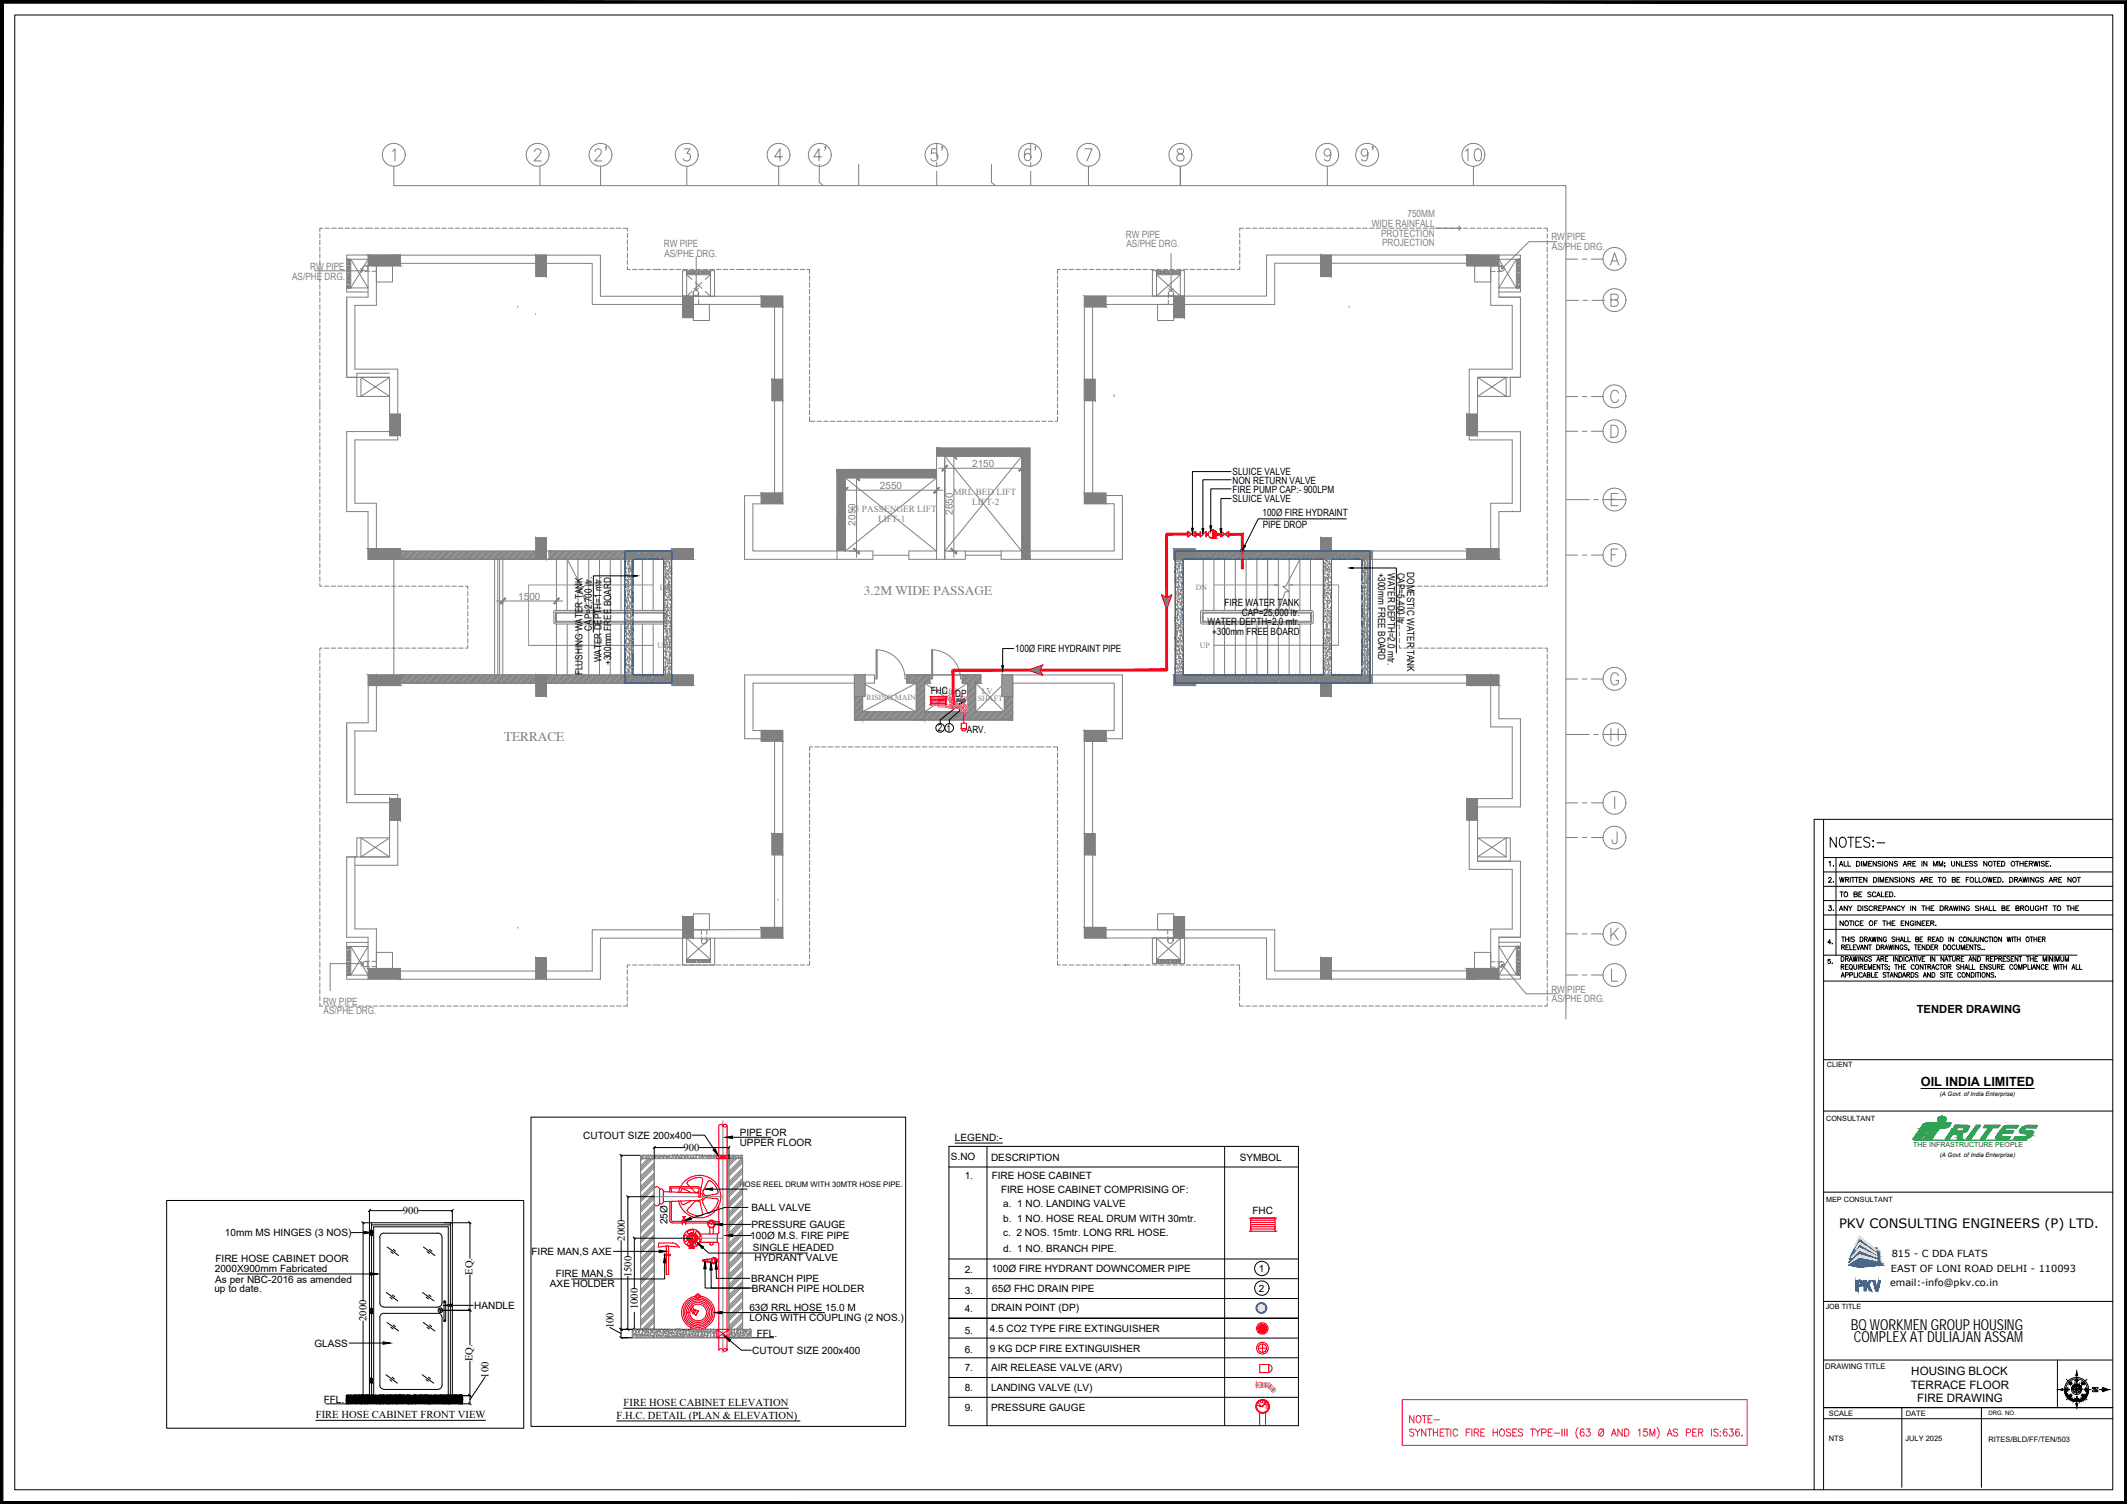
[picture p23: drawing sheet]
<svg xmlns="http://www.w3.org/2000/svg" width="594mm" height="420mm" viewBox="0 0 594 420" stroke-linecap="round" stroke-linejoin="round" font-family="sans-serif">
<defs><g id="words">
<g font-size="7.1" fill="#808080">
<text x="170.7" y="46.2" transform="rotate(-90 170.7 46.2)">2'</text>
<text x="264.6" y="46.2" transform="rotate(-90 264.6 46.2)">5'</text>
<text x="384.9" y="46.2" transform="rotate(-90 384.9 46.2)">9'</text>
<text x="408.5" y="46.2">10</text>
</g>
<g font-size="6.6" fill="#808080">
<text x="231.8" y="46.2" transform="rotate(-90 231.8 46.2)">4'</text>
<text x="290.3" y="46.2" transform="rotate(-90 290.3 46.2)">6'</text>
</g>
<text font-size="6.2" x="510.5" y="237.8">NOTES:-</text>
<g font-size="4.4">
<text x="513.3" y="247.6" transform="rotate(-90 513.3 247.6)">2.</text>
<text x="513.3" y="255.8" transform="rotate(-90 513.3 255.8)">3.</text>
</g>
<g font-size="4.2">
<text x="516.9" y="371.5">BQ WORKMEN GROUP HOUSING</text>
<text x="517.8" y="375">COMPLEX AT DULIAJAN ASSAM</text>
</g>
<g font-size="4">
<text x="513.3" y="243.1" transform="rotate(-90 513.3 243.1)">1.</text>
<text x="512.9" y="264.9" transform="rotate(-90 512.9 264.9)">4.</text>
<text x="512.9" y="270.2" transform="rotate(-90 512.9 270.2)">5.</text>
</g>
<g font-size="3.7" fill="#808080">
<text x="241.3" y="166.3">3.2M WIDE PASSAGE</text>
<text x="140.8" y="207.1">TERRACE</text>
</g>
<text font-size="3.6" x="513.6" y="342.9">PKV CONSULTING ENGINEERS (P) LTD.</text>
<g font-size="3.5">
<text x="536.5" y="303.3">OIL INDIA LIMITED</text>
<text x="580" y="388.1" transform="rotate(-90 580 388.1)">SW</text>
<text x="583.1" y="388.1" transform="rotate(-90 583.1 388.1)">NW</text>
<text x="580" y="391.2" transform="rotate(-90 580 391.2)">SE</text>
<text x="583.1" y="391.2" transform="rotate(-90 583.1 391.2)">NE</text>
</g>
<g font-size="3.2">
<text x="533.7" y="387.9">TERRACE FLOOR</text>
<text x="533.8" y="384">HOUSING BLOCK</text>
<text x="535.5" y="391.8">FIRE DRAWING</text>
</g>
<g font-size="3.1">
<text x="535.4" y="282.9">TENDER DRAWING</text>
<text x="578.9" y="387.3">W</text>
<text x="578.9" y="391.6">E</text>
</g>
<g font-size="3">
<text x="190.9" y="321.6">900</text>
<text x="112.5" y="339.2">900</text>
<text x="174.5" y="346.6" transform="rotate(-90 174.5 346.6)">2000</text>
<text x="132" y="356.1" transform="rotate(-90 132 356.1)">EQ.</text>
<text x="176.4" y="356.8" transform="rotate(-90 176.4 356.8)">1500</text>
<text x="178.2" y="365.8" transform="rotate(-90 178.2 365.8)">1000</text>
<text x="102.4" y="369" transform="rotate(-90 102.4 369)">2000</text>
<text x="171.4" y="371.1" transform="rotate(-90 171.4 371.1)">100</text>
<text x="132" y="380.2" transform="rotate(-90 132 380.2)">EQ.</text>
<text x="136.5" y="384.9" transform="rotate(-90 136.5 384.9)">100</text>
<text x="174.2" y="392.8">FIRE HOSE CABINET ELEVATION</text>
<text x="88.2" y="396.2">FIRE HOSE CABINET FRONT VIEW</text>
<text x="172.2" y="396.3">F.H.C. DETAIL (PLAN &amp; ELEVATION)</text>
</g>
<g font-size="2.8" fill="#808080">
<text x="383.1" y="63.4">WIDE RAINFALL</text>
<text x="393.1" y="60.7">750MM</text>
<text x="185.4" y="69">RW PIPE</text>
<text x="185.6" y="71.7">AS/PHE DRG.</text>
<text x="314.4" y="66.4">RW PIPE</text>
<text x="314.6" y="69.1">AS/PHE DRG.</text>
<text x="385.8" y="66.1">PROTECTION</text>
<text x="386" y="68.8">PROJECTION</text>
<text x="433.3" y="67.1">RW PIPE</text>
<text x="433.5" y="69.8">AS/PHE DRG.</text>
<text x="86.6" y="75.5">RW PIPE</text>
<text x="81.6" y="78.1">AS/PHE DRG.</text>
<text x="271.5" y="130.5">2150</text>
<text x="245.8" y="136.7">2550</text>
<text x="266.1" y="143.8" transform="rotate(-90 266.1 143.8)">2650</text>
<text x="238.9" y="146.8" transform="rotate(-90 238.9 146.8)">2050</text>
<text x="144.8" y="167.6">1500</text>
<text x="90.2" y="280.6">RW PIPE</text>
<text x="433.3" y="277.3">RW PIPE</text>
<text x="433.5" y="280">AS/PHE DRG.</text>
<text x="90.4" y="283.3">AS/PHE DRG.</text>
</g>
<g font-size="2.8">
<text x="344.3" y="137.6">FIRE PUMP CAP:- 900LPM</text>
<text x="344.3" y="135.1">NON RETURN VALVE</text>
<text x="344.3" y="132.6">SLUICE VALVE</text>
<text x="344.3" y="140.3">SLUICE VALVE</text>
<text x="352.6" y="144.1">100Ø FIRE HYDRAINT</text>
<text x="352.7" y="147.5">PIPE DROP</text>
<text x="385" y="159.9" transform="rotate(90 385 159.9)">+300mm FREE BOARD</text>
<text x="387.7" y="160" transform="rotate(90 387.7 160)">WATER DEPTH=2.0 mtr.</text>
<text x="390.3" y="159.9" transform="rotate(90 390.3 159.9)">CAP=5,400 ltr.</text>
<text x="393" y="159.9" transform="rotate(90 393 159.9)">DOMESTIC WATER TANK</text>
<text x="342" y="169.3">FIRE WATER TANK</text>
<text x="346.9" y="172">CAP=25,000 ltr.</text>
<text x="165.3" y="176.2" transform="rotate(-90 165.3 176.2)">CAP=2,700 ltr.</text>
<text x="337.3" y="174.7">WATER DEPTH=2.0 mtr.</text>
<text x="338.5" y="177.4">+300mm FREE BOARD</text>
<text x="168" y="185" transform="rotate(-90 168 185)">WATER DEPTH=1 mtr.</text>
<text x="170.7" y="185.8" transform="rotate(-90 170.7 185.8)">+300mm FREE BOARD</text>
<text x="283.6" y="182.1">100Ø FIRE HYDRAINT PIPE</text>
<text x="162.7" y="188.6" transform="rotate(-90 162.7 188.6)">FLUSHING WATER TANK</text>
<text x="260" y="193.8">FHC</text>
<text x="266.8" y="194.8">DP</text>
<text x="262" y="204.3">2</text>
<text x="264.3" y="204.4">1</text>
<text x="270.1" y="204.8">ARV.</text>
<text x="206.6" y="317.3">PIPE FOR</text>
<text x="162.9" y="318.2">CUTOUT SIZE 200x400</text>
<text x="206.6" y="320.2">UPPER FLOOR</text>
<text x="266.7" y="318.7">LEGEND:-</text>
<text x="265.6" y="324.2">S.NO</text>
<text x="269.4" y="329.5">1.</text>
<text x="276.8" y="324.3">DESCRIPTION</text>
<text x="277" y="329.4">FIRE HOSE CABINET</text>
<text x="346.3" y="324.3">SYMBOL</text>
<text x="279.6" y="333.3">FIRE HOSE CABINET COMPRISING OF:</text>
<text x="186.4" y="342" transform="rotate(-90 186.4 342)">25Ø</text>
<text x="209.9" y="338.4">BALL VALVE</text>
<text x="280.2" y="337.2">a. 1 NO. LANDING VALVE</text>
<text x="280.2" y="341.3">b. 1 NO. HOSE REAL DRUM WITH 30mtr.</text>
<text x="349.8" y="339.1">FHC</text>
<text x="62.8" y="345.3">10mm MS HINGES (3 NOS)</text>
<text x="209.6" y="346.1">100Ø M.S. FIRE PIPE</text>
<text x="209.9" y="343">PRESSURE GAUGE</text>
<text x="280.2" y="345.4">c. 2 NOS. 15mtr. LONG RRL HOSE.</text>
<text x="60.2" y="352.6">FIRE HOSE CABINET DOOR</text>
<text x="148.4" y="350.5">FIRE MAN,S AXE</text>
<text x="210.2" y="349.4">SINGLE HEADED</text>
<text x="210.8" y="352.3">HYDRANT VALVE</text>
<text x="280.2" y="349.6">d. 1 NO. BRANCH PIPE.</text>
<text x="60" y="355.3">2000X900mm Fabricated</text>
<text x="60.1" y="358.4">As per NBC-2016 as amended</text>
<text x="153.6" y="359.6">AXE HOLDER</text>
<text x="155.2" y="356.7">FIRE MAN,S</text>
<text x="209.8" y="358.1">BRANCH PIPE</text>
<text x="269.4" y="355.7">2.</text>
<text x="277" y="355.4">100Ø FIRE HYDRANT DOWNCOMER PIPE</text>
<text x="351.6" y="355.4">1</text>
<text x="59.9" y="361">up to date.</text>
<text x="132.4" y="365.7">HANDLE</text>
<text x="209.9" y="360.8">BRANCH PIPE HOLDER</text>
<text x="269.4" y="361.4">3.</text>
<text x="277.1" y="360.8">65Ø FHC DRAIN PIPE</text>
<text x="351.6" y="360.9">2</text>
<text x="209.3" y="369.1">LONG WITH COUPLING (2 NOS.)</text>
<text x="209.3" y="366.2">63Ø RRL HOSE 15.0 M</text>
<text x="269.4" y="366.4">4.</text>
<text x="276.8" y="366.3">DRAIN POINT (DP)</text>
<text x="87.8" y="376.3">GLASS</text>
<text x="211.3" y="373.4">FFL.</text>
<text x="269.4" y="372.5">5.</text>
<text x="276.4" y="372.1">4.5 CO2 TYPE FIRE EXTINGUISHER</text>
<text x="276.5" y="377.7">9 KG DCP FIRE EXTINGUISHER</text>
<text x="210.1" y="378.2">CUTOUT SIZE 200x400</text>
<text x="269.4" y="378.1">6.</text>
<text x="269.4" y="383.1">7.</text>
<text x="276.8" y="383">AIR RELEASE VALVE (ARV)</text>
<text x="269.4" y="388.6">8.</text>
<text x="276.8" y="388.6">LANDING VALVE (LV)</text>
<text x="90.4" y="392">FFL.</text>
<text x="269.4" y="394.1">9.</text>
<text x="276.8" y="394.1">PRESSURE GAUGE</text>
</g>
<g font-size="2.7">
<text x="528.4" y="351.2">815 - C DDA FLATS</text>
<text x="527.9" y="359.3">email:-info@pkv.co.in</text>
<text x="528.1" y="355.2">EAST OF LONI ROAD DELHI - 110093</text>
</g>
<g font-size="2.6" fill="#808080">
<text x="237.5" y="143">15 PASSENGER LIFT</text>
<text x="266.3" y="138.3">MRL BED LIFT</text>
<text x="271.5" y="141.2">LIFT-2</text>
<text x="245.3" y="145.8">LIFT-1</text>
</g>
<g font-size="2.6">
<text x="576.8" y="389.5">S</text>
<text x="581" y="389.5">N</text>
</g>
<g font-size="2.2" fill="#808080">
<text x="184.3" y="164.7">DN</text>
<text x="334" y="164.7">DN</text>
<text x="183.6" y="181.1">UP</text>
<text x="335.1" y="181.1">UP</text>
<text x="242" y="195.7">RISING MAIN</text>
<text x="261.8" y="195.7">SHAFT</text>
<text x="263" y="193.8">FIRE</text>
<text x="273.1" y="195.7">SHAFT</text>
<text x="274.3" y="193.8">LV</text>
</g>
<text font-size="2.2" x="509.8" y="382.6">DRAWING TITLE</text>
<g font-size="2.1">
<text x="206.5" y="331.6">HOSE REEL DRUM WITH 30MTR HOSE PIPE.</text>
<text x="510.8" y="395.5">SCALE</text>
<text x="532.3" y="395.6">DATE</text>
<text x="510.8" y="402.6">NTS</text>
<text x="532.2" y="402.5">JULY 2025</text>
<text x="555.4" y="402.8">RITES/BLD/FF/TEN/503</text>
</g>
<g font-size="2">
<text x="510.3" y="298.1">CLIENT</text>
<text x="510" y="313.3">CONSULTANT</text>
<text x="510" y="335.9">MEP CONSULTANT</text>
<text x="509.9" y="365.8">JOB TITLE</text>
</g>
<text font-size="2" fill="#009926" x="534.3" y="320.5">THE INFRASTRUCTURE PEOPLE</text>
<g font-size="1.7">
<text x="541.8" y="306.2">(A Govt. of India Enterprise)</text>
<text x="541.8" y="323.2">(A Govt. of India Enterprise)</text>
<text x="555.4" y="395.2">DRG. NO.</text>
</g>
<text font-size="1.3" fill="#808080" x="262.4" y="197.5">1200x900</text>
</g></defs>
<!-- layer: HATCH -->
<g fill="#939598" stroke="#939598" stroke-width=".28">
<path d="M152.6 188.6h35.1z"/>
<path d="M333.8 153.9h35.1v2.4z"/>
<path d="M333.8 188.5l35.1 .1z"/>
<path d="M333.8 188.6h35.1v2.2z"/>
<path d="M238.6 190.8h2.3v10.3z"/>
<path d="M111.9 154h37.8v2.3z"/>
<path d="M153.3 153.9h34.4v2.4z"/>
<path d="M111.9 188.6h37.7z"/>
<path d="M111.9 188.6h37.7v2.2z"/>
<path d="M268.7 188.6h5.3v2.2z"/>
<path d="M152.6 188.6l35.1 2.3v-2.3zM152.6 188.6l35.1 2.3h-35.1z"/>
<path d="M333.8 156.3h35.1zM333.8 153.9l35.1 2.4h-35.1z"/>
<path d="M371.9 153.9l11.4 2.4v-2.4zM371.9 153.9l11.4 2.4h-11.4z"/>
<path d="M371.9 188.6l11.4 2.2v-2.2zM371.9 188.6l11.4 2.2h-11.4z"/>
<path d="M333.8 188.6v2.2h35.1zM333.8 190.8h35.1z"/>
<path d="M238.6 201.1h2.3zM238.6 190.8l2.3 10.3h-2.3z"/>
<path d="M255.9 190.8l2.3 10.3v-10.3zM255.9 190.8l2.3 10.3h-2.3z"/>
<path d="M111.9 156.3h37.8zM111.9 154l37.8 2.3h-37.8z"/>
<path d="M153.3 156.3h34.4zM153.3 153.9l34.4 2.4h-34.4z"/>
<path d="M111.9 190.8h37.7zM111.9 188.6l37.7 2.2h-37.7z"/>
<path d="M240.9 198.8l15 2.3v-2.3zM240.9 198.8l15 2.3h-15z"/>
<path d="M280.5 190.8l2.3 8v-8zM280.5 190.8l2.3 8h-2.3z"/>
<path d="M270.2 190.8l2.3 8v-8zM270.2 190.8l2.3 8h-2.3z"/>
<path d="M253.3 188.6l6.4 2.2v-2.2zM253.3 188.6l6.4 2.2h-6.4z"/>
<path d="M268.7 190.8h5.3zM268.7 188.6l5.3 2.2h-5.3z"/>
<path d="M258.2 198.8l24.6 2.3v-2.3zM258.2 198.8l24.6 2.3h-24.6z"/>
</g>
<g fill="none" stroke="#808080" stroke-width=".28">
<path d="M112.1 154l-.2 .2M112.7 154l-.8 .8M113.9 154l-2 2M114.5 154l-2.2 2.3M115.8 154l-2.3 2.3M116.4 154l-2.3 2.3M117.6 154l-2.2 2.3M118.3 154l-2.3 2.3M119.5 154l-2.3 2.3M120.1 154l-2.2 2.3M121.3 154l-2.2 2.3M122 154l-2.3 2.3"/>
<path d="M123.2 154l-2.2 2.3M123.8 154l-2.2 2.3M125.1 154l-2.3 2.3M125.7 154l-2.3 2.3M126.9 154l-2.3 2.3M127.5 154l-2.2 2.3M128.7 154l-2.2 2.3M129.4 154l-2.3 2.3M130.6 154l-2.2 2.3M131.2 154l-2.2 2.3M132.5 154l-2.3 2.3M133.1 154l-2.3 2.3"/>
<path d="M134.3 154l-2.2 2.3M135 154l-2.3 2.3M136.2 154l-2.2 2.3M136.8 154l-2.3 2.3M138.1 154l-2.3 2.3M138.7 154l-2.3 2.3M139.9 154l-2.3 2.3M140.5 154l-2.2 2.3M141.7 154l-2.2 2.3M142.4 154l-2.3 2.3M143.6 154l-2.2 2.3M144.2 154l-2.2 2.3"/>
<path d="M145.5 154l-2.3 2.3M146.1 154l-2.3 2.3M147.3 154l-2.2 2.3M148 154l-2.3 2.3M149.2 154l-2.3 2.3M149.7 155.4l-.9 .9M149.7 154.1l-2.2 2.2M149.7 156l-.3 .3M153.6 153.9l-.3 .4M154.2 153.9l-.9 1M155.5 153.9l-2.2 2.2M156.1 153.9l-2.3 2.4"/>
<path d="M157.3 153.9l-2.3 2.4M158 153.9l-2.3 2.4M159.2 153.9l-2.3 2.4M159.8 153.9l-2.3 2.4M161.1 153.9l-2.3 2.4M161.7 153.9l-2.3 2.4M162.9 153.9l-2.3 2.4M163.5 153.9l-2.3 2.4M164.8 153.9l-2.4 2.4M165.4 153.9l-2.3 2.4M166.6 153.9l-2.3 2.4M167.2 153.9l-2.3 2.4"/>
<path d="M168.5 153.9l-2.3 2.4M169.1 153.9l-2.3 2.4M170.3 153.9l-2.3 2.4M171 153.9l-2.3 2.4M172.2 153.9l-2.3 2.4M172.8 153.9l-2.3 2.4M174 153.9l-2.2 2.4M174.7 153.9l-2.3 2.4M175.9 153.9l-2.3 2.4M176.5 153.9l-2.3 2.4M177.8 153.9l-2.4 2.4M178.4 153.9l-2.3 2.4"/>
<path d="M179.6 153.9l-2.3 2.4M180.2 153.9l-2.3 2.4M181.5 153.9l-2.3 2.4M182.1 153.9l-2.3 2.4M183.3 153.9l-2.3 2.4M184 153.9l-2.3 2.4M185.2 153.9l-2.3 2.4M185.8 153.9l-2.3 2.4M187 153.9l-2.2 2.4M187.7 153.9l-2.4 2.4M187.7 155.1l-1.1 1.2M187.7 155.7l-.5 .6"/>
<path d="M331.9 148.5l-.1 .1M332 148.6l-.2 .2M332.1 148.7l-.3 .3M332.2 148.8l-.4 .4M332.3 148.9l-.5 .5M332.4 148.9l-.6 .6M332.5 149l-.7 .7M332.6 149.1l-.8 .8M332.7 149.2l-.5 .5M332.8 149.3h.1M333.4 148.8l-.5 .5M333.9 149.9h-.1"/>
<path d="M333.9 149.6l-.2 .3M333.9 149.5l-.3 .3M333.9 149.3l-.4 .4M333.9 149.1l-.6 .5M333.9 148.9l-.6 .7M333.9 148.8l-.8 .7M333.9 148.6l-.8 .8M334.2 153.9l-.4 .4M334.9 153.9l-1.1 1.1M336.1 153.9l-2.3 2.3M336.7 153.9l-2.3 2.4M338 153.9l-2.4 2.4"/>
<path d="M338.6 153.9l-2.3 2.4M339.8 153.9l-2.3 2.4M340.4 153.9l-2.3 2.4M341.1 148.5v.1M341.3 148.6l-.2 .2M341.3 148.7l-.2 .3M341.5 148.8l-.4 .4M341.6 148.9l-.5 .5M341.7 148.9l-.6 .6M341.7 153.9l-2.3 2.4M341.8 149l-.7 .7M341.9 149.1l-.8 .8"/>
<path d="M342 149.2l-.6 .5M342.1 149.3h.1M342.3 153.9l-2.3 2.4M342.7 148.8l-.5 .5M343.1 148.8l-.7 .7M343.1 149.9h-.1M343.1 149.6l-.1 .3M343.1 149.5l-.3 .3M343.1 149.3l-.4 .4M343.1 149.1l-.5 .5M343.1 148.9l-.6 .7M343.1 148.6l-.8 .8"/>
<path d="M343.5 153.9l-2.3 2.4M344.1 153.9l-2.2 2.4M345.4 153.9l-2.3 2.4M346 153.9l-2.3 2.4M347.2 153.9l-2.3 2.4M347.9 153.9l-2.4 2.4M349.1 153.9l-2.3 2.4M349.7 153.9l-2.3 2.4M351 153.9l-2.4 2.4M351.6 153.9l-2.3 2.4M352.8 153.9l-2.3 2.4M353.4 153.9l-2.3 2.4"/>
<path d="M354.6 153.9l-2.2 2.4M355.3 153.9l-2.3 2.4M356.5 153.9l-2.3 2.4M357.1 153.9l-2.2 2.4M358.4 153.9l-2.3 2.4M359 153.9l-2.3 2.4M360.2 153.9l-2.3 2.4M360.9 153.9l-2.4 2.4M362.1 153.9l-2.3 2.4M362.7 153.9l-2.3 2.4M364 153.9l-2.4 2.4M364.5 153.9l-2.2 2.4"/>
<path d="M365.8 153.9l-2.3 2.4M366.4 153.9l-2.3 2.4M367.6 153.9l-2.2 2.4M368.3 153.9l-2.3 2.4M368.9 155.2l-1.1 1.1M368.9 154.6l-1.7 1.7M372.4 153.9l-.5 .6M373.6 153.9l-1.7 1.8M374.2 153.9l-2.2 2.4M375.5 153.9l-2.3 2.4M376.1 153.9l-2.3 2.4M377.4 153.9l-2.4 2.4"/>
<path d="M378 153.9l-2.3 2.4M379.2 153.9l-2.3 2.4M379.8 153.9l-2.3 2.4M381.1 153.9l-2.3 2.4M381.7 153.9l-2.3 2.4M382.9 153.9l-2.3 2.4M383.3 156l-.2 .3M383.3 155.4l-.8 .9M383.3 154.1l-2.1 2.2M112.8 188.6l-.9 .9M113.4 188.6l-1.5 1.5M114.7 188.6l-2.3 2.2"/>
<path d="M115.3 188.6l-2.3 2.2M116.5 188.6l-2.3 2.2M117.2 188.6l-2.4 2.2M118.4 188.6l-2.4 2.2M119 188.6l-2.3 2.2M120.2 188.6l-2.3 2.2M120.8 188.6l-2.3 2.2M122.1 188.6l-2.3 2.2M122.7 188.6l-2.3 2.2M123.9 188.6l-2.3 2.2M124.6 188.6l-2.3 2.2M125.8 188.6l-2.3 2.2"/>
<path d="M126.4 188.6l-2.3 2.2M127.6 188.6l-2.2 2.2M128.3 188.6l-2.3 2.2M129.5 188.6l-2.3 2.2M130.1 188.6l-2.3 2.2M131.4 188.6l-2.4 2.2M132 188.6l-2.3 2.2M133.2 188.6l-2.3 2.2M133.8 188.6l-2.3 2.2M135.1 188.6l-2.3 2.2M135.7 188.6l-2.3 2.2M136.9 188.6l-2.3 2.2"/>
<path d="M137.6 188.6l-2.3 2.2M138.8 188.6l-2.3 2.2M139.4 188.6l-2.3 2.2M140.6 188.6l-2.2 2.2M141.3 188.6l-2.3 2.2M142.5 188.6l-2.3 2.2M143.1 188.6l-2.3 2.2M144.4 188.6l-2.4 2.2M145 188.6l-2.3 2.2M146.2 188.6l-2.3 2.2M146.8 188.6l-2.3 2.2M148.1 188.6l-2.3 2.2"/>
<path d="M148.7 188.6l-2.3 2.2M149.6 189.5l-1.4 1.3M149.6 190.7l-.1 .1M149.6 188.8l-2 2M153.6 188.6l-1 1M154.2 188.6l-1.6 1.6M155.5 188.6l-2.3 2.3M156.1 188.6l-2.3 2.3M157.3 188.6l-2.3 2.3M158 188.6l-2.3 2.3M159.2 188.6l-2.3 2.3M159.8 188.6l-2.3 2.3"/>
<path d="M161.1 188.6l-2.3 2.3M161.7 188.6l-2.3 2.3M162.9 188.6l-2.3 2.3M163.5 188.6l-2.3 2.3M164.8 188.6l-2.4 2.3M165.4 188.6l-2.3 2.3M166.6 188.6l-2.3 2.3M167.2 188.6l-2.3 2.3M168.5 188.6l-2.3 2.3M169.1 188.6l-2.3 2.3M170.3 188.6l-2.3 2.3M171 188.6l-2.4 2.3"/>
<path d="M172.2 188.6l-2.3 2.3M172.8 188.6l-2.3 2.3M174 188.6l-2.2 2.3M174.6 188.6l-2.2 2.3M175.9 188.6l-2.3 2.3M176.5 188.6l-2.3 2.3M177.8 188.6l-2.4 2.3M178.4 188.6l-2.3 2.3M179.6 188.6l-2.3 2.3M180.2 188.6l-2.3 2.3M181.5 188.6l-2.3 2.3M182.1 188.6l-2.3 2.3"/>
<path d="M183.3 188.6l-2.3 2.3M184 188.6l-2.4 2.3M185.2 188.6l-2.3 2.3M185.8 188.6l-2.3 2.3M187 188.6l-2.3 2.3M187.6 188.6l-2.3 2.3M187.7 190.4l-.5 .5M187.7 189.8l-1.1 1.1M239.3 190.8l-.7 .7M240 190.8l-1.4 1.4M240.9 197.3l-2.3 2.3M240.9 195.4l-2.3 2.3"/>
<path d="M240.9 193.5l-2.3 2.4M240.9 191.7l-2.3 2.3M240.9 198.5l-2.3 2.3M240.9 196.7l-2.3 2.3M240.9 194.8l-2.3 2.3M240.9 193l-2.3 2.2M240.9 191.1l-2.3 2.3M241.2 198.8l-2.3 2.3M242.5 198.8l-2.3 2.3M243.1 198.8l-2.3 2.3M244.3 198.8l-2.3 2.3M245 198.8l-2.4 2.3"/>
<path d="M246.2 198.8l-2.3 2.3M246.8 198.8l-2.3 2.3M248 198.8l-2.3 2.3M248.6 198.8l-2.2 2.3M249.9 198.8l-2.3 2.3M250.5 198.8l-2.3 2.3M251.7 198.8l-2.3 2.3M252.4 198.8l-2.3 2.3M253.4 188.6l-.1 .1M253.6 198.8l-2.3 2.3M254.2 198.8l-2.3 2.3M254.6 188.6l-1.3 1.3"/>
<path d="M255.2 188.6l-1.9 1.9M255.5 198.8l-2.3 2.3M256.5 188.6l-2.3 2.2M257.1 188.6l-2.3 2.2M258.2 198.5l-2.6 2.6M258.2 196.7l-4.4 4.4M258.2 194.8l-2.3 2.3M258.2 193l-2.3 2.3M258.2 191.1l-2.3 2.3M258.2 197.9l-3.2 3.2M258.2 196l-2.3 2.4M258.2 194.2l-2.3 2.3"/>
<path d="M258.2 192.4l-2.3 2.2M258.3 188.6l-2.4 2.3M259 188.6l-3.1 3M259.2 198.8l-2.3 2.3M259.7 189.6l-1.2 1.2M259.7 189l-3.8 3.8M259.8 198.8l-2.3 2.3M261 198.8l-2.3 2.3M261.6 198.8l-2.3 2.3M262.9 198.8l-2.3 2.3M263.5 198.8l-2.3 2.3M264.7 198.8l-2.3 2.3"/>
<path d="M265.4 198.8l-2.3 2.3M266.6 198.8l-2.3 2.3M267.2 198.8l-2.3 2.3M268.4 198.8l-2.2 2.3M269.1 198.8l-2.3 2.3M269.3 188.6l-.6 .5M270.5 188.6l-1.8 1.7M270.9 190.8l-.7 .7M271.1 188.6l-2.3 2.2M271.5 190.8l-1.3 1.3M272.3 188.6l-2.2 2.2M272.5 197.2l-3.9 3.9"/>
<path d="M272.5 195.4l-2.3 2.3M272.5 193.5l-2.3 2.3M272.5 191.6l-2.3 2.4M272.5 198.5l-2.7 2.6M272.5 196.6l-4.5 4.5M272.5 194.8l-2.3 2.3M272.5 192.9l-2.3 2.3M272.5 191.1l-2.3 2.2M272.8 198.8l-2.3 2.3M273 188.6l-2.3 2.2M274 189.4l-1.5 1.4M274 190.6l-.2 .2"/>
<path d="M274 188.8l-2.1 2M274 198.8l-2.3 2.3M274.6 198.8l-2.3 2.3M275.9 198.8l-2.3 2.3M276.5 198.8l-2.3 2.3M277.7 198.8l-2.3 2.3M278.4 198.8l-2.3 2.3M279.6 198.8l-2.3 2.3M280.2 198.8l-2.3 2.3M280.8 190.8l-.3 .3M282 190.8l-1.5 1.5M282.6 190.8l-2.1 2.2"/>
<path d="M282.8 199.9l-1.2 1.2M282.8 199.3l-1.8 1.8M282.8 198.1l-3 3M282.8 196.2l-2.3 2.3M282.8 194.4l-2.3 2.2M282.8 192.5l-2.3 2.3M282.8 197.4l-3.6 3.7M282.8 195.6l-2.3 2.3M282.8 193.7l-2.3 2.3M282.8 191.9l-2.3 2.3M334.2 188.5l-.4 .4M335.5 188.5l-1.7 1.6"/>
<path d="M336.1 188.5l-2.3 2.3M337.3 188.5l-2.3 2.3M337.9 188.5l-2.3 2.3M339.2 188.5l-2.3 2.3M339.8 188.5l-2.3 2.3M341 188.5l-2.3 2.3M341.6 188.5l-2.2 2.3M342.9 188.5l-2.3 2.3M343.5 188.5l-2.3 2.3M344.7 188.5l-2.3 2.3M345.4 188.5l-2.4 2.3M346.6 188.5l-2.3 2.3"/>
<path d="M347.2 188.5l-2.3 2.3M348.5 188.5l-2.4 2.3M349.1 188.5l-2.3 2.3M350.3 188.5l-2.3 2.3M350.9 188.5l-2.3 2.3M352.1 188.5l-2.2 2.3M352.8 188.5l-2.3 2.3M354 188.5l-2.3 2.3M354.6 188.5l-2.3 2.3M355.9 188.5l-2.3 2.3M356.5 188.5l-2.3 2.3M357.7 188.5l-2.3 2.3"/>
<path d="M358.3 188.5l-2.3 2.3M359.6 188.5l-2.3 2.3M360.2 188.5l-2.3 2.3M361.4 188.5l-2.3 2.3M362 188.5l-2.2 2.3M363.3 188.5l-2.3 2.3M363.9 188.5l-2.3 2.3M365.1 188.5l-2.2 2.3M365.7 188.6l-2.3 2.2M367 188.6l-2.3 2.2M367.6 188.6l-2.3 2.2M368.8 188.6l-2.3 2.2"/>
<path d="M368.9 190.4l-.5 .4M368.9 189.1l-1.7 1.7M372.4 188.6l-.5 .5M373.1 188.6l-1.2 1.1M374.3 188.6l-2.3 2.2M374.9 188.6l-2.3 2.2M376.1 188.6l-2.3 2.2M376.7 188.6l-2.2 2.2M378 188.6l-2.3 2.2M378.6 188.6l-2.3 2.2M379.8 188.6l-2.3 2.2M380.5 188.6l-2.3 2.2"/>
<path d="M381.7 188.6l-2.3 2.2M382.3 188.6l-2.3 2.2M383.3 190.6l-.2 .2M383.3 189.4l-1.4 1.4M383.3 188.8l-2 2"/>
</g>
<g fill="#808080" stroke="#808080" stroke-width=".28">
<path d="M285.4 125.2h2.3v31.1z"/>
<path d="M236.1 131.1h25.5z"/>
<path d="M233.8 131.1l2.3 22.8v-22.8zM233.8 131.1l2.3 22.8h-2.3z"/>
<path d="M108.8 223.1l3 6v-6zM108.8 223.1l3 6h-3z"/>
<path d="M302.9 204.1l6 3v-3zM302.9 204.1l6 3h-6z"/>
<path d="M285.4 156.3h2.3zM285.4 125.2l2.3 31.1h-2.3z"/>
<path d="M261.6 125.2l23.8 2.3v-2.3zM261.6 125.2l23.8 2.3h-23.8z"/>
<path d="M236.1 131.1l25.5 2.4v-2.4zM236.1 131.1l25.5 2.4h-25.5z"/>
<path d="M302.9 106l3 5.9v-5.9zM302.9 106l3 5.9h-3z"/>
<path d="M409.7 115.7l3 6v-6zM409.7 115.7l3 6h-3z"/>
<path d="M409.7 153.2l8.9 3.1v-3.1zM409.7 153.2l8.9 3.1h-8.9z"/>
<path d="M409.7 71.2l8.9 3.1v-3.1zM409.7 71.2l8.9 3.1h-8.9z"/>
<path d="M368.9 71.2l3 6.1v-6.1zM368.9 71.2l3 6.1h-3z"/>
<path d="M327.8 82.7l3 6v-6zM327.8 82.7l3 6h-3z"/>
<path d="M368.9 150.2l3 6.1v-6.1zM368.9 150.2l3 6.1h-3z"/>
<path d="M302.9 82.7l6 3v-3zM302.9 82.7l6 3h-6z"/>
<path d="M212.6 137.8l6 2.9v-2.9zM212.6 137.8l6 2.9h-6z"/>
<path d="M215.6 106l3 5.9v-5.9zM215.6 106l3 5.9h-3z"/>
<path d="M108.9 115.7l3 6v-6zM108.9 115.7l3 6h-3z"/>
<path d="M102.8 153.2l9.1 3.1v-3.1zM102.8 153.2l9.1 3.1h-9.1z"/>
<path d="M102.8 71.2l9.1 3.1v-3.1zM102.8 71.2l9.1 3.1h-9.1z"/>
<path d="M149.7 71.2l2.9 6.1v-6.1zM149.7 71.2l2.9 6.1h-2.9z"/>
<path d="M190.7 82.7l3 6v-6zM190.7 82.7l3 6h-3z"/>
<path d="M149.7 150.2l2.9 6.1v-6.1zM149.7 150.2l2.9 6.1h-2.9z"/>
<path d="M212.6 82.7l6 3v-3zM212.6 82.7l6 3h-6z"/>
<path d="M302.9 137.8l6 2.9v-2.9zM302.9 137.8l6 2.9h-6z"/>
<path d="M302.9 232.9l3 5.9v-5.9zM302.9 232.9l3 5.9h-3z"/>
<path d="M409.7 223.1l3 6v-6zM409.7 223.1l3 6h-3z"/>
<path d="M409.7 188.6l8.9 2.9v-2.9zM409.7 188.6l8.9 2.9h-8.9z"/>
<path d="M409.7 270.6l8.9 2.9v-2.9zM409.7 270.6l8.9 2.9h-8.9z"/>
<path d="M368.9 267.5l3 6v-6zM368.9 267.5l3 6h-3z"/>
<path d="M327.8 256.1l3 5.9v-5.9zM327.8 256.1l3 5.9h-3z"/>
<path d="M368.9 188.6l3 5.9v-5.9zM368.9 188.6l3 5.9h-3z"/>
<path d="M302.9 259.1l6 2.9v-2.9zM302.9 259.1l6 2.9h-6z"/>
<path d="M212.6 204l6 3.1v-3.1zM212.6 204l6 3.1h-6z"/>
<path d="M215.6 232.9l3 5.9v-5.9zM215.6 232.9l3 5.9h-3z"/>
<path d="M108.9 223.1l3 6v-6zM108.9 223.1l3 6h-3z"/>
<path d="M102.8 188.6l9.1 2.9v-2.9zM102.8 188.6l9.1 2.9h-9.1z"/>
<path d="M102.8 270.6l9.1 2.9v-2.9zM102.8 270.6l9.1 2.9h-9.1z"/>
<path d="M149.7 267.5l2.9 6v-6zM149.7 267.5l2.9 6h-2.9z"/>
<path d="M190.7 256.1l3 5.9v-5.9zM190.7 256.1l3 5.9h-3z"/>
<path d="M149.7 188.6l2.9 5.9v-5.9zM149.7 188.6l2.9 5.9h-2.9z"/>
<path d="M212.6 259.1l6 2.9v-2.9zM212.6 259.1l6 2.9h-6z"/>
<path d="M302.9 204l6 3.1v-3.1zM302.9 204l6 3.1h-6z"/>
</g>
<!-- layer: PCC-PP-COBA-FL_FIN -->
<path d="M105.1 74.3h4.5v4.5h-4.5zM411.9 74.3h4.5v4.5h-4.5zM193.6 85h4.5v4.5h-4.5zM323.3 85h4.5v4.5h-4.5zM193.6 255.3h4.5v4.5h-4.5zM323.3 255.3h4.5v4.5h-4.5zM105.1 266.1h4.5v4.5h-4.5zM411.8 266.1h4.6v4.5h-4.6z" fill="none" stroke="#808080" stroke-width=".28"/>
<!-- layer: PARAPET -->
<g fill="none" stroke="#808080" stroke-width=".28">
<path d="M102.8 74.3v8.7h-6v22.4h12v10.3M105.1 73.6v11.7h-6v17.8h12v12.6M108.8 71.3h40.8M111.1 73.6h38.5M152.6 71.3h15.1v11.5h22.9M152.6 73.6h12.8v11.4h25.2M368.9 73.5h-12.9v11.5h-25.2M368.9 71.2h-15.1v11.5h-23M371.9 71.2h37.8M371.9 73.5h37.8M416.4 74.3v11h6v17.8h-12v19.8h12v17.7h-6v12.7M418.6 74.3v8.7h6.1v22.4h-12.1l.1 10.3"/>
<path d="M193.6 82.8h19M193.6 85h19M216.3 85.8v20.2M218.6 85.8v20.2M302.9 85.7v52.1M305.2 85.7v20.3M308.8 82.7h19M308.8 85h19M216.3 112v25.8M218.6 112v25.8M305.2 111.9v25.8M108.8 120.6h-12v22.3h6v13.4"/>
<path d="M111.1 121.8v1.1h-12v17.7h6v12.6M212.6 138.5h-4.6v17.8h25.8M308.9 138.4h4.6v17.9h-25.8M410.4 120.6h14.3v22.3h-6.1v13.4M138.1 156.3v32.3M140.4 156.3v32.3M212.6 140.8h-2.3v13.1h23.5M308.9 140.7h2.3v13.2h-23.5M381.1 156.3v32.3M383.3 153.9h27.1M410.4 156.3h-27.1v32.3h26.4M102.8 191.5v10.4"/>
<path d="M105.1 191.6v12.6h-6v17.8h12v1.1M238.6 190.8h-28.3v13.3h2.3M241.1 188.6h-33.1v17.8h4.6M280 188.6h33.5v17.8h-4.6M282.8 190.8h28.4v13.3h-2.3M383.3 190.8h26.4M416.4 191.6v11.5h6v20h-9.7M418.6 191.6v9.2h6.1v24.6h-12M102.8 201.9h-6v22.3h12M216.3 207.1v25.7M218.6 207.1v25.8M302.9 207.1v25.7"/>
<path d="M305.2 207.1v25.7M99.1 239.4v20.1h6v11.8M108.8 229.1v10.3h-12v22.4h6v8.8M111.1 229.1v12.6h-12M216.3 238.8v20.3M218.6 238.8v20.3M302.9 238.8v20.3M305.2 238.8v20.3M410.4 229.1v13.8h12v16.6h-6v11.8M412.7 229.1v11.5h12v21.2h-6.1v8.8M190.6 259.8h-25.2v11.5h-12.8M212.6 259.7l-19 .1"/>
<path d="M308.9 259.8h18.9M330.8 259.8h25.2v11.4h12.9M111.1 271.3h39.7M111.1 273.6h38.5M190.6 262.1h-22.9v11.5h-15.1M193.6 262.1h19M308.8 262h19M330.8 262h23v11.5h15.1M371.9 273.5h40.8M371.9 271.2h38.5"/>
</g>
<!-- layer: SHAFT-JALI -->
<g fill="none" stroke="#808080" stroke-width=".28">
<path d="M190.6 75.6h9v7.2h-9zM191.7 75.9h.5v.6h-.5zM191.7 76.5h6.7M191.8 75.6v7.2l1.5-1.4M191.8 75.9h6.6M192.8 75.9h.5v.6h-.5zM193.8 75.9h.4v.6h-.4zM194.2 78.9l1.9 1.7M194.9 75.9h.5v.6h-.5zM195.9 75.9h.5v.6h-.5zM196.1 78.9l-1.9 1.7M196.9 75.9h.5v.6h-.5z"/>
<path d="M197 78.1l1.4-1.3h-6.6l1.5 1.3M197.9 75.9h.5v.6h-.5zM198.4 75.6v7.2l-1.4-1.4M108.8 104.3h-9.1v6.4h9.1l-8-5.3v5.3l8-5.3h-8"/>
</g>
<g fill="#808080" stroke="#808080" stroke-width=".28">
<path d="M198.4 75.9l-.5 .6h.5zM197.9 75.9h.5l-.5 .6z"/>
<path d="M197.4 75.9l-.5 .6h.5zM196.9 75.9h.5l-.5 .6z"/>
<path d="M196.4 75.9l-.5 .6h.5zM195.9 75.9h.5l-.5 .6z"/>
<path d="M195.4 75.9l-.5 .6h.5zM194.9 75.9h.5l-.5 .6z"/>
<path d="M194.2 75.9l-.4 .6h.4zM193.8 75.9h.4l-.4 .6z"/>
<path d="M193.3 75.9l-.5 .6h.5zM192.8 75.9h.5l-.5 .6z"/>
<path d="M192.2 75.9l-.5 .6h.5zM191.7 75.9h.5l-.5 .6z"/>
</g>
<!-- layer: Arch. Window -->
<g fill="none" stroke="#808080" stroke-width=".28">
<path d="M98 72.4l4.8 8h-6v1.2h6M102.8 71.2h-6v1.2h6l-4.8 8M323 75.6v7.1l6.7-5.9M329.7 75.6v7.1l-6.7-5.9M410.4 71.2h2.3M418.6 71.2h6.1v1.2h-6.1l4.9 8M423.5 72.4l-4.9 8h6.1v1.2h-6.1M96.8 105.4h2.9M424.7 105.4h-2.9v5.3h-9.1l8-5.3v5.3l-8-5.3h8M263.9 131.1v7.4M422.4 142.9h.1M240.9 190.8l15 8"/>
<path d="M255.9 190.8l-15 8M238.6 201.1h44.2M96.8 239.4h2.9v-5.3h9.1l-8 5.3v-5.3l8 5.3h-8M420.7 239.4h-8l8-5.3v5.3l-8-5.3h9.1v6.5h-9.1M302.9 259.1h2.3M98 264.4l4.8 8h-6v1.2h6M102.8 263.3h-6v1.1h6l-4.8 8M190.6 262.1v7.5M191.8 268.1l6.6-6v6.8M198.4 268.1l-6.6-6v6.8M199.6 262.1v7.5M323 268.1l6.7-6.1v7.2"/>
<path d="M329.7 268.1l-6.7-6.1v7.2M410.4 273.6h2.3M418.6 263.2h6.1v1.2h-6.1l4.9 8M423.5 264.4l-4.9 8h6.1v1.1h-6.1"/>
</g>
<!-- layer: WALL -->
<g fill="none" stroke="#808080" stroke-width=".28">
<path d="M111.1 74.3h.1M150.8 72.8v4.5M150.8 73.6h1.8M368.9 73.6h1.8M370.7 72.8v4.5M410.4 74.3h.1M108.8 116.8h2.3v5h-2.3M412.7 116.8h-2.3v5h2.3M263.9 132h.1M103.6 156.3h84.1M111.1 154h38.6M151.5 153.9h36.2"/>
<path d="M192.2 155.7v.6M236.1 154v-20.5h25.5v22.8M236.1 153.9h7.7v2.4h-10v-25.2h27.8v-5.9h26.1v31.1h-8.1v-2.4h5.8M261.6 153.9h-7.8v2.4h7.8M263.9 153.9h5.7v2.4h-8M263.9 156.3v-28.8h21.5v28.8M329.3 155.7v.6M329.7 153.9h53.6v2.4h-53.6M105.1 188.6h.1M111.1 190.8h38.5M111.9 188.6h75.8M152.6 190.9h35.1"/>
<path d="M192.2 188.6v.5M238.6 190.8v10.3h44.2v-12.5h-2.8v2.2h.5v8h-8v-8h1.5v-2.2h-5.3v2.2h1.5v8M240.9 190.8v8h15v-8h-2.6v-2.2h6.4v2.2h-1.5v10.3M241.6 188.6h2.6v2.2h-2.6M258.2 198.8h12h-12M329.3 188.6v.5M333.8 188.6h35.1M333.9 190.8h36.8M371.9 190.8h11.4M371.9 188.6h11.4v2.3M416.4 188.6h.1M272.5 201.1h.1"/>
<path d="M108.8 223.1h2.3v4.9h-2.3M410.4 228h2.3M111.1 270.6h.1M150.8 267.6v4.5M150.8 271.3h1.8M368.9 271.3h1.8M370.7 267.6v4.5M410.4 270.6h.1M178.9 322.7v48.7h3.8v-47.7h-3.8M178.9 322.7h28.5v1h-28.5zM182.7 323.7v47.7M203.6 323.7v47.7h3.8v-47.7v47.7"/>
<path d="M173.8 371.4h35.9v2.3h-35.8M176.6 371.4h33.1v2.3h-33.1z"/>
</g>
<!-- layer: furniture -->
<path d="M144.6 85.6v.2M149.6 87.6v.2M376.8 85.6v.2M144.6 259v.3M217.4 251.2v.3" fill="none" stroke="#808080" stroke-width=".28"/>
<!-- layer: Arch. Column -->
<g fill="none" stroke="#808080" stroke-width=".28">
<path d="M102.8 71.2h9.1v3.1h-9.1zM149.7 71.2h2.9v6.1h-2.9zM321.9 75.6h8.9v7.1h-8.9zM368.9 71.2h3v6.1h-3zM409.7 71.2h8.9v3.1h-8.9zM190.7 82.7h3v6h-3zM212.6 82.7h6v3h-6zM302.9 82.7h6v3h-6zM327.8 82.7h3v6h-3zM108.9 115.7h3v6h-3zM215.6 106h3v5.9h-3zM302.9 106h3v5.9h-3z"/>
<path d="M409.7 115.7h3v6h-3zM212.6 137.8h6v2.9h-6zM217.1 137.8h1.5M302.9 137.8h6v2.9h-6zM102.8 153.2h9.1v3.1h-9.1zM149.7 150.2h2.9v6.1h-2.9zM187.7 153.2h6v3.1h-6zM327.8 153.2h6v3.1h-6zM368.9 150.2h3v6.1h-3zM409.7 153.2h8.9v3.1h-8.9zM102.8 188.6h9.1v2.9h-9.1zM149.7 188.6h2.9v5.9h-2.9z"/>
<path d="M187.7 188.6h6v2.9h-6zM327.8 188.6h6v2.9h-6zM368.9 188.6h3v5.9h-3zM409.7 188.6h8.9v2.9h-8.9zM212.6 204h6v3.1h-6zM302.9 204.1h6v3h-6zM302.9 207.1h1.4M302.9 204h6v3.1h-6zM108.8 223.1h3v6h-3zM108.9 223.1h3v6h-3zM215.6 232.9h3v5.9h-3zM302.9 232.9h3v5.9h-3z"/>
<path d="M409.7 223.1h3v6h-3zM190.7 256.1h3v5.9h-3zM212.6 259.1h6v2.9h-6zM302.9 259.1h6v2.9h-6zM327.8 256.1h3v5.9h-3zM102.8 270.6h9.1v2.9h-9.1zM149.7 267.5h2.9v6h-2.9zM321.9 262h8.9v7.2h-8.9zM368.9 267.5h3v6h-3zM409.7 270.6h8.9v2.9h-8.9z"/>
</g>
<!-- layer: LEVEL LINE -->
<path d="M96.8 72.4v8M98 72.4v8M323 76.8h6.7M423.5 72.4v8M424.7 72.4v8M96.8 264.4v8M98 264.4v8M191.8 268.1h6.6M323 268.1h6.7M423.5 264.4v8M424.7 264.4v8" fill="none" stroke="#808080" stroke-width=".28"/>
<!-- layer: RAILING -->
<g fill="none" stroke="#808080" stroke-width=".28">
<path d="M97.2 72.4v8M97.2 72.4h.5v.5h-.5zM97.2 73.4h.5v.5h-.5zM97.2 74.4h.5v.5h-.5zM97.2 75.4h.5v.5h-.5zM97.2 76.6h.5v.5h-.5zM97.2 77.6h.5v.5h-.5zM97.2 79.9h.5v.5h-.5zM97.2 78.6h.5v.5h-.5zM97.7 72.4v8M323 76.5h6.7M323 75.9h6.7"/>
<path d="M323 75.9h.5v.6h-.5zM324 75.9h.5v.6h-.5zM325 75.9h.6v.6h-.6zM326 75.9h.5v.6h-.5zM327.2 75.9h.5v.6h-.5zM328.2 75.9h.5v.6h-.5zM329.2 75.9h.5v.6h-.5zM423.8 72.4h.5v.5h-.5zM423.8 73.4h.5v.5h-.5zM423.8 74.4h.5v.5h-.5zM423.8 75.4h.5v.5h-.5zM423.8 76.6h.5v.5h-.5z"/>
<path d="M423.8 77.6h.5v.5h-.5zM423.8 79.9h.5v.5h-.5zM423.8 78.6h.5v.5h-.5zM423.8 72.4v8M424.3 72.4v8M139 156.3v32.3M139.5 156.3v32.3M381.9 156.3v32.3M382.5 156.3v32.3M154.7 173.8l.4 .5M154.7 171l.5-.5h30.5l.5 .5M154.7 171v2.8"/>
<path d="M155.2 171h30.5v2.8h-30.5zM155.2 174.3h30.5M186.2 173.8l-.5 .5M186.2 171v2.8M335.8 171h30.5v2.8h-30.5zM335.8 174.3h30.5M366.3 170.5l.4 .5M366.3 170.5h-30.5l-.5 .5v2.8l.5 .5M366.7 173.8l-.4 .5M366.8 171v2.8M97.2 264.4v8M97.2 271.9h.5v.5h-.5z"/>
<path d="M97.2 270.9h.5v.5h-.5zM97.2 269.9h.5v.5h-.5zM97.2 268.9h.5v.5h-.5zM97.2 267.8h.5v.4h-.5zM97.2 266.7h.5v.6h-.5zM97.2 264.4h.5v.5h-.5zM97.2 265.7h.5v.5h-.5zM97.7 264.4v8M191.7 268.4h.5v.5h-.5zM191.7 268.4h6.7M191.8 268.9h6.6M192.8 268.4h.5v.5h-.5z"/>
<path d="M193.8 268.4h.4v.5h-.4zM194.9 268.4h.5v.5h-.5zM195.9 268.4h.5v.5h-.5zM196.9 268.4h.5v.5h-.5zM197.9 268.4h.5v.5h-.5zM323 268.4h.5v.5h-.5zM323 268.4h6.7M323 268.9h6.7M324 268.4h.5v.5h-.5zM325 268.4h.6v.5h-.6zM326 268.4h.5v.5h-.5zM327.2 268.4h.5v.5h-.5z"/>
<path d="M328.2 268.4h.5v.5h-.5zM329.2 268.4h.5v.5h-.5zM423.8 271.9h.5v.5h-.5zM423.8 270.9h.5v.5h-.5zM423.8 269.9h.5v.5h-.5zM423.8 268.9h.5v.5h-.5zM423.8 267.7h.5v.5h-.5zM423.8 266.7h.5v.5h-.5zM423.8 264.4h.5v.5h-.5zM423.8 265.7h.5v.5h-.5zM423.8 264.4v8M424.3 264.4v8"/>
</g>
<g fill="#808080" stroke="#808080" stroke-width=".28">
<path d="M97.2 72.4l.5 .5v-.5zM97.2 72.4l.5 .5h-.5z"/>
<path d="M97.2 73.4l.5 .5v-.5zM97.2 73.4l.5 .5h-.5z"/>
<path d="M97.2 74.4l.5 .5v-.5zM97.2 74.4l.5 .5h-.5z"/>
<path d="M97.2 75.4l.5 .5v-.5zM97.2 75.4l.5 .5h-.5z"/>
<path d="M97.2 76.6l.5 .5v-.5zM97.2 76.6l.5 .5h-.5z"/>
<path d="M97.2 77.6l.5 .5v-.5zM97.2 77.6l.5 .5h-.5z"/>
<path d="M97.2 79.9l.5 .5v-.5zM97.2 79.9l.5 .5h-.5z"/>
<path d="M97.2 78.6l.5 .5v-.5zM97.2 78.6l.5 .5h-.5z"/>
<path d="M197.9 268.4h.5v.5zM197.9 268.4v.5h.5z"/>
<path d="M196.9 268.4h.5v.5zM196.9 268.4v.5h.5z"/>
<path d="M195.9 268.4h.5v.5zM195.9 268.4v.5h.5z"/>
<path d="M194.9 268.4h.5v.5zM194.9 268.4v.5h.5z"/>
<path d="M193.8 268.4h.4v.5zM193.8 268.4v.5h.4z"/>
<path d="M192.8 268.4h.5v.5zM192.8 268.4v.5h.5z"/>
<path d="M191.7 268.4h.5v.5zM191.7 268.4v.5h.5z"/>
<path d="M97.2 272.4l.5-.5v.5zM97.2 271.9v.5l.5-.5z"/>
<path d="M97.7 270.9v.5h-.5zM97.2 270.9v.5l.5-.5z"/>
<path d="M97.2 270.4l.5-.5v.5zM97.2 269.9v.5l.5-.5z"/>
<path d="M97.2 269.4l.5-.5v.5zM97.2 268.9v.5l.5-.5z"/>
<path d="M97.2 268.2l.5-.4v.4zM97.2 267.8v.4l.5-.4z"/>
<path d="M97.7 266.7v.6h-.5zM97.2 266.7v.6l.5-.6z"/>
<path d="M97.2 264.9l.5-.5v.5zM97.2 264.4v.5l.5-.5z"/>
<path d="M97.2 266.2l.5-.5v.5zM97.2 265.7v.5l.5-.5z"/>
<path d="M323 268.4v.5l.5-.5zM323 268.9l.5-.5v.5z"/>
<path d="M324 268.4v.5l.5-.5zM324 268.9l.5-.5v.5z"/>
<path d="M325 268.4v.5l.6-.5zM325 268.9l.6-.5v.5z"/>
<path d="M326 268.4v.5l.5-.5zM326 268.9l.5-.5v.5z"/>
<path d="M327.2 268.4v.5l.5-.5zM327.2 268.9l.5-.5v.5z"/>
<path d="M328.2 268.4v.5l.5-.5zM328.2 268.9l.5-.5v.5z"/>
<path d="M329.2 268.4v.5l.5-.5zM329.2 268.9l.5-.5v.5z"/>
<path d="M423.8 271.9v.5h.5zM423.8 271.9h.5v.5z"/>
<path d="M423.8 270.9v.5h.5zM423.8 270.9h.5v.5z"/>
<path d="M423.8 269.9v.5h.5zM423.8 269.9h.5v.5z"/>
<path d="M423.8 268.9v.5h.5zM423.8 268.9h.5v.5z"/>
<path d="M423.8 267.7v.5h.5zM423.8 267.7h.5v.5z"/>
<path d="M423.8 266.7v.5h.5zM423.8 266.7h.5v.5z"/>
<path d="M423.8 264.4v.5h.5zM423.8 264.4h.5v.5z"/>
<path d="M423.8 265.7v.5h.5zM423.8 265.7h.5v.5z"/>
<path d="M323 75.9l.5 .6h-.5zM323 75.9l.5 .6v-.6z"/>
<path d="M324 75.9l.5 .6h-.5zM324 75.9l.5 .6v-.6z"/>
<path d="M325 75.9l.6 .6h-.6zM325 75.9l.6 .6v-.6z"/>
<path d="M326 75.9l.5 .6h-.5zM326 75.9l.5 .6v-.6z"/>
<path d="M327.2 75.9l.5 .6h-.5zM327.2 75.9l.5 .6v-.6z"/>
<path d="M328.2 75.9l.5 .6h-.5zM328.2 75.9l.5 .6v-.6z"/>
<path d="M329.2 75.9l.5 .6h-.5zM329.2 75.9l.5 .6v-.6z"/>
<path d="M423.8 72.4h.5l-.5 .5zM423.8 72.9h.5v-.5z"/>
<path d="M423.8 73.4h.5l-.5 .5zM424.3 73.4l-.5 .5h.5z"/>
<path d="M423.8 74.4h.5l-.5 .5zM424.3 74.4l-.5 .5h.5z"/>
<path d="M423.8 75.4h.5l-.5 .5zM423.8 75.9h.5v-.5z"/>
<path d="M423.8 76.6h.5l-.5 .5zM424.3 76.6l-.5 .5h.5z"/>
<path d="M423.8 77.6h.5l-.5 .5zM424.3 77.6l-.5 .5h.5z"/>
<path d="M423.8 79.9h.5l-.5 .5zM424.3 79.9l-.5 .5h.5z"/>
<path d="M423.8 78.6h.5l-.5 .5zM424.3 78.6l-.5 .5h.5z"/>
</g>
<!-- layer: HANDRAIL -->
<path d="M418.6 83h6.1M253.3 188.6h2.6M258.2 188.6h15.8M418.6 261.8h6.1" fill="none" stroke="#808080" stroke-width=".28"/>
<!-- layer: LVL DROP -->
<path d="M243.8 155.1h10M269.6 155.1h10M269.6 154h10M258.2 190.8l12 8M270.2 190.8l-12 8M272.5 190.8l8 8M280.5 190.8l-8 8" fill="none" stroke="#808080" stroke-width=".28"/>
<!-- layer: STEPS -->
<g fill="none" stroke="#808080" stroke-width=".28">
<path d="M155.4 156.3v14.2M158.4 156.3v14.2M161.4 156.3v14.2M164.4 156.3v14.2M170.4 156.3v14.2M173.5 156.3v14.2M176.4 156.3v14.2M179.4 156.3v14.2M182.4 156.3v14.2M185.4 156.3v14.2M336.1 156.3v14.2M339.1 156.3v14.2"/>
<path d="M342 156.3v14.2M345 156.3v14.2M348 156.3v14.2M351 156.3v14.2M354 156.3v14.2M357.1 156.3v14.2M360.1 156.3v14.2M363.1 156.3v14.2M366 156.3v14.2M155.4 173.8v-.2h30v.2M155.4 171.3h30M155.4 171v2.6"/>
<path d="M155.4 174.3v14.3M158.4 174.3v14.3M161.4 174.3v14.3M164.4 174.3v14.3M167.4 170.5v-14.2v14.2M167.4 174.3v14.3v-14.3M170.4 174.3v14.3M173.5 174.3v14.3M176.4 174.3v14.3M179.4 174.3v14.3M182.4 174.3v14.3M185.4 171v2.6"/>
<path d="M336.1 171v2.8M336.1 171.3h29.9M336.1 173.6h29.9v.2M339.1 174.3v14.3M341.6 171v.3M341.6 173.6v.2M342 174.3v14.3M344.1 171v.3M344.1 173.6v.2M345 174.3v14.3M346.6 171v.3M346.6 173.6v.2"/>
<path d="M348 174.3v14.3M349.1 171v.3M349.1 173.6v.2M351 174.3v14.3M351.6 171v.3M351.6 173.6v.2M354 171v.3M354 173.6v.2M354 174.3v14.3v-14.3M356.5 171v.3M356.5 173.6v.2M357.1 174.3v14.3"/>
<path d="M359 171v.3M359 173.6v.2M360.1 174.3v14.3M363.1 174.3v14.3M366 171v2.6M366 174.3v14.3"/>
</g>
<!-- layer: DIM -->
<g fill="#989898" stroke="#989898" stroke-width=".28">
<path d="M360.1 163.4l.9-.2v.4z"/>
<path d="M356 163.2l1.1 .2-1.1 .2z"/>
<path d="M160.4 163.2l1 .2-1 .2z"/>
<path d="M164.4 163.4l1.1-.2v.4z"/>
</g>
<path d="M160.4 163.4h-12.8v16.9M165.5 163.4h16.9M339.1 163.4h16.9M361 163.4h12.9v16.9" fill="none" stroke="#989898" stroke-width=".28"/>
<path d="M158.4 156.3l4 7.5h.8l-1.8 1.5h1.1l1.9 5.2M363.1 156.3l-4 7.5h-.8l1.8 1.5h-1.1l-1.9 5.2M147.6 180.3h34.8M339.1 180.3h34.8" fill="none" stroke="#808080" stroke-width=".28"/>
<!-- layer: C.B. HATCH -->
<path d="M236.1 133.5l25.5 20.5M261.6 133.5l-25.5 20.5M263.9 127.5l21.5 26.5M285.4 127.5l-21.5 26.5" fill="none" stroke="#808080" stroke-width=".28"/>
<!-- layer: DOOR -->
<path d="M244.2 189.7h.5M245 181.6v8.1h-.3v-8.1a8 8 0 0 1 8.1 8l.5 .1M259.7 189.7h.5M260.5 181.6v8.1h-.3v-8.1a8 8 0 0 1 8.1 8l.4 .1M275.7 192.3h.3" fill="none" stroke="#808080" stroke-width=".28"/>
<!-- layer: SILL-COUNTER -->
<path d="M258.2 188.6h12" fill="none" stroke="#808080" stroke-width=".28"/>
<!-- layer: MSC-STR-DIMENSION -->
<g fill="none" stroke="#808080" stroke-width=".28">
<path d="M234.3 136.9h29M236.1 134.5v3.5M237.1 133.5h3.2M239.2 131.7v24M261.6 134.5v3.5M262.1 130.8h25M263.9 128.5v3.3M264.9 127.5h2.5M266.4 125.7v30M285.4 128.5v3.3M237.1 154h3.2M264.9 154h2.5"/>
<path d="M138.7 167.9h18.5M140.4 168.1v.8M155.4 168.1v.8"/>
</g>
<!-- layer: 0 -->
<g fill="#808080" stroke="#808080" stroke-width=".28">
<path d="M141.1 167l-1.3 1.7 1.5-1.5zM141.1 167l-1.3 1.7-.2-.1z"/>
<path d="M156.1 167l-1.5 1.6 .2 .1zM156.1 167l.2 .2-1.5 1.5z"/>
<path d="M236.7 136.1l-1.3 1.7 1.5-1.5zM236.7 136.1l-1.3 1.7-.1-.2z"/>
<path d="M260.7 137.6l.2 .2 1.3-1.7zM262.2 136.1l.2 .2-1.5 1.5z"/>
<path d="M238.6 153.1l-.2 .2 1.7 1.3zM238.4 153.3l1.7 1.3-.2 .2z"/>
<path d="M238.4 132.8l1.5 1.5 .2-.1zM238.6 132.6l1.5 1.6-1.7-1.4z"/>
<path d="M265.7 153.1l-.1 .2 1.6 1.3zM265.6 153.3l1.6 1.3-.1 .2z"/>
<path d="M265.6 126.8l1.5 1.5 .1-.2zM265.6 126.8l.1-.2 1.5 1.5z"/>
<path d="M264.6 130l-1.4 1.6 1.5-1.5zM264.6 130l-1.4 1.6-.2-.1z"/>
<path d="M284.5 131.5l.2 .1 1.4-1.6zM286.1 130l.1 .1-1.5 1.5z"/>
</g>
<!-- layer: Sanitari -->
<path d="M311.2 110.2v.6" fill="none" stroke="#808080" stroke-width=".28"/>
<!-- layer: RWP -->
<g fill="none" stroke="#808080" stroke-width=".28">
<path d="M103.3 74.3h-1.2M103.3 75.8h-1.2M105.1 74.3h-1.2M105.1 75.8h-1.2M417.6 74.3h-1.2M417.6 75.8h-1.2M419.4 74.3h-1.2M419.4 75.8h-1.2M193.6 81.9v1.2M193.6 83.7v1.2M195.1 81.9v1.2M195.1 83.7v1.2"/>
<path d="M326.3 82v1.2M326.3 83.9v1.1M327.8 82v1.2M327.8 83.9v1.1M195.9 259.9v1.2M197.4 259.9v1.2M326.2 259.8v1.2M327.7 259.8v1.2M102.1 268.6h1.2M102.1 270h1.2M103.9 268.6h1.2M103.9 270h1.2"/>
<path d="M195.9 261.7v1.3M197.4 261.7v1.3M326.2 261.6v1.2M327.7 261.6v1.2M417.6 268.7h-1.2M417.6 270.2h-1.2M419.4 268.7h-1.2M419.4 270.2h-1.2"/>
<circle cx="102.1" cy="75" r=".74"/>
<circle cx="419.4" cy="75" r=".74"/>
<circle cx="194.3" cy="81.9" r=".74"/>
<circle cx="327.1" cy="82" r=".74"/>
<circle cx="102.1" cy="269.3" r=".74"/>
<circle cx="196.6" cy="263" r=".74"/>
<circle cx="326.9" cy="262.8" r=".74"/>
<circle cx="419.4" cy="269.4" r=".74"/>
</g>
<!-- layer: 0 -->
<g fill="none" stroke="#808080" stroke-width=".28">
<path d="M87.9 75.6h13.4M100.7 75l.6 .6-.6 .6M194.5 71.7v9.4M327.1 70.8v10.5M400.8 63.8h7.2M407.4 63.2l.6 .6-.6 .6M419.4 74.2v.9h.9M434.9 67.5h-7.9l-7.6 7.6M193.8 80.5l.7 .6 .5-.6M326.4 80.6l.7 .7 .6-.7M100.8 268.6l.6 .6-.6 .6M101.4 269.2h-9.2v7.6"/>
<path d="M419.4 269.4l6.8 8.2h9M420.3 269.5l-.9-.1-.1 .9"/>
</g>
<!-- layer: Toi Flooring -->
<g fill="#989898" stroke="#989898" stroke-width=".28">
<path d="M279.8 188.6l3 6h-3zM279.8 188.6l3 6v-6z"/>
<path d="M241.6 188.6l-3 6h3zM238.6 188.6h3l-3 6z"/>
</g>
<!-- layer: RCC WORK -->
<path d="M238.6 188.6h3v6h-3zM279.8 188.6h3v6h-3z" fill="none" stroke="#808080" stroke-width=".28"/>
<!-- layer: ABOVE -->
<g fill="none" stroke="#808080" stroke-width=".28">
<path d="M89.3 74.6v2.4M89.3 65.2v1.3M89.3 67.1v1.3M89.3 69v1.3M89.3 70.9v1.2M89.3 72.8v1.2M89.3 77.6v1.3M89.3 79.5v1.3M90.1 63.8h-.8v.8M90.8 63.8h1.2M92.6 63.8h1.3M94.5 63.8h1.3"/>
<path d="M96.4 63.8h1.2M98.3 63.8h1.2M100.1 63.8h1.3M102 63.8h2M104.7 63.8h1.2M106.5 63.8h1.3M108.4 63.8h1.3M110.3 63.8h1.2M112.2 63.8h1.2M114 63.8h1.3M115.9 63.8h1.3M117.8 63.8h1.2"/>
<path d="M119.6 63.8h1.3M121.5 63.8h1.3M123.4 63.8h1.2M125.3 63.8h1.2M127.1 63.8h1.3M129 63.8h1.3M130.9 63.8h1.2M132.8 63.8h1.2M134.6 63.8h1.3M136.5 63.8h1.3M138.4 63.8h1.2M140.3 63.8h1.2"/>
<path d="M142.2 63.8h1.2M144 63.8h1.3M145.9 63.8h1.3M147.8 63.8h1.2M149.7 63.8h1.2M151.5 63.8h1.3M153.4 63.8h1.3M155.3 63.8h1.2M157.2 63.8h1.2M159 63.8h1.3M160.9 63.8h1.3M162.8 63.8h1.2"/>
<path d="M164.6 63.8h1.3M166.5 63.8h1.3M168.4 63.8h1.2M170.3 63.8h1.2M172.1 63.8h1.3M174 63.8h1.2v.7M175.2 74.5v.8h.8M175.2 65.2v1.2M175.2 67v1.2M175.2 68.9v1.2M175.2 70.8v1.2M175.2 72.6v1.3"/>
<path d="M176.7 75.3h1.2M178.5 75.3h1.3M180.4 75.3h1.3M182.3 75.3h2.2M185.1 75.3h1.3M187 75.3h1.3M188.9 75.3h1.2M190.8 75.3h1.2M192.6 75.3h1.3M194.5 75.3h1.3M196.4 75.3h1.2M198.3 75.3h1.2"/>
<path d="M200.1 75.3h1.3M202 75.3h1.3M203.9 75.3h1.2M205.8 75.3h2.1M208.5 75.3h1.2M210.4 75.3h1.2M212.2 75.3h1.3M214.1 75.3h1.3M216 75.3h1.2M217.9 75.3h1.2M219.7 75.3h1.3M221.6 75.3h1.3"/>
<path d="M223.5 75.3h1.2M225.4 75.3h.7v1.2M226.1 77.1v1.3M226.1 79v1.2M295.4 77.1v1.3M295.4 79v1.2M296.1 75.3h-.7v1.2M296.8 75.3h1.2M298.6 75.3h1.3M300.5 75.3h1.3M302.4 75.3h1.2M304.3 75.3h1.2"/>
<path d="M306.1 75.3h1.3M308 75.3h1.3M309.9 75.3h1.2M311.8 75.3h1.2M313.6 75.3h1.3M315.5 75.3h1.3M317.4 75.3h1.2M319.3 75.3h1.2M321.1 75.3h1.3M323 75.3h1.2M324.9 75.3h1.2M326.7 75.3h1.3"/>
<path d="M328.6 75.3h1.3M330.5 75.3h1.2M332.4 75.3h1.2M334.2 75.3h1.3M336.1 75.3h1.3M338 75.3h1.2M339.9 75.3h1.2M341.7 75.3h1.3M343.6 75.3h1.3M346.3 74.5v.8h-.8M346.3 65.2v1.2M346.3 67v1.2"/>
<path d="M346.3 68.9v1.2M346.3 70.8v1.2M346.3 72.6v1.3M347.4 63.8h-1.1v.7M348 63.8h1.2M349.9 63.8h1.2M351.7 63.8h1.2M353.6 63.8h1.3M355.5 63.8h1.2M357.4 63.8h1.2M359.2 63.8h1.3M361.1 63.8h1.2"/>
<path d="M363 63.8h1.2M364.8 63.8h1.3M366.7 63.8h1.3M368.6 63.8h1.2M370.5 63.8h2M373.1 63.8h1.3M375 63.8h1.2M376.9 63.8h1.2M378.7 63.8h1.3M380.6 63.8h1.3M382.5 63.8h1.2M384.4 63.8h1.2"/>
<path d="M386.2 63.8h1.3M388.1 63.8h1.3M390 63.8h1.2M391.9 63.8h1.2M393.7 63.8h1.3M395.6 63.8h1.2M397.5 63.8h1.3M399.3 63.8h1.3M401.3 63.8h1.2M403.1 63.8h1.2M405 63.8h1.2M406.8 63.8h1.3"/>
<path d="M408.7 63.8h1.3M410.6 63.8h1.3M412.5 63.8h1.2M414.4 63.8h1.2M416.2 63.8h1.3M418.1 63.8h1.3M420 63.8h1.2M421.9 63.8h1.2M423.7 63.8h1.3M425.6 63.8h1.3M427.5 63.8h1.2M429.4 63.8h1.2"/>
<path d="M431.2 63.8h1v.9M432.2 65.3v1.2M432.2 67.2v1.2M432.2 69v1.3M432.2 71v1.2M432.2 72.8v1.2M432.2 74.7v1.2M432.2 76.5v1.3M432.2 78.4v1.3M89.3 81.4v1.2M89.3 83.3v1.2M89.3 85.1v1.3"/>
<path d="M89.3 87v1.3M89.3 88.9v1.2M89.3 90.8v1.2M89.3 92.6v1.3M89.3 94.5v1.3M89.3 96.4v1.3M89.3 98.3v1.2M226.1 80.9v1.2M226.1 82.7v1.2M226.1 84.6v1.3M226.1 86.4v1.3M226.1 88.3v1.3"/>
<path d="M226.1 90.2v1.3M226.1 92.1v1.2M226.1 94v1.2M226.1 95.8v1.3M226.1 97.7v1.3M226.1 99.6v1.2M295.4 80.9v1.2M295.4 82.7v1.3M295.4 84.6v1.3M295.4 86.5v1.2M295.4 88.3v1.3M295.4 90.2v1.3"/>
<path d="M295.4 92.1v1.2M295.4 94v1.2M295.4 95.8v1.3M295.4 97.7v1.3M295.4 99.6v1.2M432.2 80.3v1.2M432.2 82.2v1.2M432.2 84.1v1.2M432.2 85.9v1.3M432.2 87.8v1.3M432.2 89.7v1.2M432.2 91.6v1.2"/>
<path d="M432.2 93.4v1.3M432.2 95.3v1.3M432.2 97.2v1.2M432.2 99.1v1.2M89.3 111.4v3.1M89.3 100.2v1.2M89.3 102v1.3M89.3 103.9v1.3M89.3 105.7v1.3M89.3 107.7v1.2M89.3 109.5v1.3M89.3 115.1v1.2"/>
<path d="M89.3 117v1.2M89.3 118.8v1.3M226.1 116.5v1.2h1.5M226.1 101.5v1.2M226.1 103.3v1.3M226.1 105.2v1.3M226.1 107.1v1.2M226.1 109v1.2M226.1 110.8v1.3M226.1 112.7v1.3M226.1 114.6v1.2M228.2 117.7h1.3"/>
<path d="M230.1 117.7h1.2M232 117.7h1.2M233.9 117.7h1.2M235.7 117.7h1.3M237.6 117.7h1.3M239.5 117.7h1.2M241.4 117.7h1.2M243.2 117.7h1.3M245.1 117.7h1.3M247 117.7h1.2M248.9 117.7h1.2M250.7 117.7h1.3"/>
<path d="M252.6 117.7h2.1M255.4 117.7h1.2M257.2 117.7h1.3M259.1 117.7h1.3M261 117.7h1.2M262.9 117.7h1.2M264.7 117.7h1.3M266.6 117.7h1.3M268.5 117.7h1.2M270.4 117.7h1.2M272.2 117.7h1.3M274.1 117.7h1.3"/>
<path d="M276 117.7h1.2M277.8 117.7h1.3M279.7 117.7h1.3M281.6 117.7h1.2M283.5 117.7h1.2M285.3 117.7h1.3M287.2 117.7h1.3M289.1 117.7h1.2M291 117.7h1.2M292.8 117.7h1.3M295.4 116.5v1.2h-.7M295.4 101.5v1.2"/>
<path d="M295.4 103.3v1.3M295.4 105.2v1.3M295.4 107.1v1.2M295.4 109v1.2M295.4 110.8v1.3M295.4 112.7v1.3M295.4 114.6v1.2M432.2 112.2v2.4M432.2 100.9v1.3M432.2 102.8v1.3M432.2 104.7v1.2M432.2 106.6v1.2"/>
<path d="M432.2 108.4v1.3M432.2 110.3v1.2M432.2 115.2v1.2M432.2 117.1v1.2M432.2 118.9v1.3M89.3 120.7v1.3M89.3 122.6v1.3M89.3 124.5v1.2M89.3 126.4v1.2M89.3 128.2v1.3M89.3 130.1v1.3M89.3 132v1.2"/>
<path d="M89.3 133.9v1.2M89.3 135.7v1.3M89.3 137.6v1.3M89.3 139.5v1.2M432.2 120.8v1.2M432.2 122.7v1.3M432.2 124.5v1.3M432.2 126.4v1.3M432.2 128.3v1.2M432.2 130.2v1.2M432.2 132.1v1.2M432.2 133.9v1.3"/>
<path d="M432.2 135.8v1.3M432.2 137.7v1.2M432.2 139.6v1.2M89.3 148.8v2.3M89.3 141.4v1.2M89.3 143.2v1.3M89.3 145.1v1.2M89.3 147v1.2M89.3 151.8v1.2M89.3 153.6v1.3M89.3 155.5v1.3M89.3 157.4v1.2"/>
<path d="M89.3 159.3v1.2M432.2 148.9v2.2M432.2 141.4v1.3M432.2 143.3v1.3M432.2 145.2v1.2M432.2 147.1v1.2M432.2 151.8v1.2M432.2 153.6v1.3M432.2 155.5v1.3M432.2 157.4v1.3M432.2 159.3v1.2M89.3 161.2v1.2"/>
<path d="M89.3 163v.7h.7M90.6 163.7h1.2M92.5 163.7h1.2M94.4 163.7h1.2M96.2 163.7h1.3M98.1 163.7h1.3M100 163.7h1.2M101.9 163.7h1.2M103.7 163.7h1.3M105.6 163.7h1.3M107.5 163.7h1.2M109.4 163.7h1.2"/>
<path d="M111.2 163.7h1.3M113.1 163.7h1.3M115 163.7h1.2M116.9 163.7h1.2M118.7 163.7h1.3M120.6 163.7h1.3M122.5 163.7h1.2M124.3 163.7h1.3M126.2 163.7h1.3M128.1 163.8h1.2M130 163.8h.7v.8M130.7 165.2v1.3"/>
<path d="M130.7 167.1v1.3M130.7 169v1.2M130.7 170.9v1.2M130.7 172.7v1.3M130.7 174.6v1.3M130.7 176.5v1.2M130.7 178.4v1.2M390.8 165.2v1.3M390.8 167.1v1.3M390.8 169v1.2M390.8 170.9v1.2M390.8 172.7v1.3"/>
<path d="M390.8 174.6v1.3M390.8 176.5v1.2M390.8 178.4v1.2M391.5 163.7h-.7v.9M392.1 163.7h1.3M394 163.7h1.3M395.9 163.7h1.2M397.8 163.7h1.2M399.6 163.7h1.3M401.5 163.7h1.3M403.4 163.7h1.2M405.3 163.7h1.2"/>
<path d="M407.1 163.7h1.3M409 163.7h1.3M410.9 163.7h1.2M412.8 163.7h1.2M414.6 163.7h1.3M416.5 163.7h1.3M418.4 163.7h1.2M420.3 163.7h1.2M422.1 163.7h1.3M424 163.7h1.3M425.9 163.7h1.2M427.8 163.7h1.2"/>
<path d="M429.7 163.7h1.2M432.2 163v.7h-.7M432.2 161.2v1.2M89.3 193.7v2.2M89.3 182.4v1.3M89.3 184.3v1.2M89.3 186.2v1.2M89.3 188v1.3M89.3 189.9v1.3M89.3 191.8v1.2M89.3 196.5v1.2M89.3 198.4v1.2"/>
<path d="M90 181.1h-.7v.7M90.6 181.1h1.2M92.5 181.1h1.2M94.4 181.1h1.2M96.2 181.1h1.3M98.1 181.1h1.3M100 181.1h1.2M101.9 181.1h1.2M103.7 181.1h1.3M105.6 181.1h1.3M107.5 181.1h1.2M109.4 181.1h1.2"/>
<path d="M111.2 181.1h1.3M113.1 181.1h1.3M115 181.1h1.2M116.9 181.1h1.2M118.7 181.1h1.3M120.6 181.1h1.3M122.5 181.1h1.2M124.3 181.1h1.3M126.2 181.1h1.3M128.1 181.1h1.2M130.7 180.2v.9h-.7M390.8 180.2v.9h.7"/>
<path d="M392.1 181.1h1.3M394 181.1h1.2M395.9 181.1h1.2M397.7 181.1h1.3M399.6 181.1h1.3M401.5 181.1h1.3M403.4 181.1h1.2M405.3 181.1h1.2M407.1 181.1h1.3M409 181.1h1.3M410.9 181.1h1.2M412.8 181.1h1.2"/>
<path d="M414.6 181.1h1.3M416.5 181.1h1.3M418.4 181.1h1.2M420.3 181.1h1.2M422.1 181.1h1.3M424 181.1h1.3M425.9 181.1h1.2M427.8 181.1h1.2M429.6 181.1h1.3M431.5 181.1h.7v1.1M432.2 192.2v1.8M432.2 182.8v1.3"/>
<path d="M432.2 184.7v1.2M432.2 186.6v1.2M432.2 188.4v1.3M432.2 190.3v1.3M432.2 194.6v1.3M432.2 196.5v1.3M432.2 198.4v1.2M89.3 200.3v1.2M89.3 202.1v1.3M89.3 204v1.3M89.3 205.9v1.2M89.3 207.8v1.2"/>
<path d="M89.3 209.6v1.3M89.3 211.5v1.3M89.3 213.4v1.2M89.3 215.3v1.2M89.3 217.1v1.3M89.3 219v1.3M226.1 210.4v1.2M226.1 212.3v1.2M226.1 214.1v1.2M226.1 216v1.3M226.1 217.8v1.3M226.1 219.8v1.2"/>
<path d="M227 208.7h-.9v1.1M227.6 208.7h1.3M229.5 208.7h1.2M231.4 208.7h1.2M233.2 208.7h1.3M235.1 208.7h1.3M237 208.7h1.2M238.9 208.7h1.2M240.7 208.7h1.3M242.6 208.7h1.3M244.5 208.7h1.2M246.4 208.7h1.2"/>
<path d="M248.2 208.7h1.3M250.1 208.7h1.2M252 208.7h1.2M253.8 208.7h1.3M255.7 208.7h1.3M257.6 208.7h1.2M259.5 208.7h1.2M261.3 208.7h1.3M263.2 208.7h1.3M265.1 208.7h1.2M267 208.7h1.2M268.8 208.7h1.3"/>
<path d="M270.7 208.7h1.3M272.6 208.7h1.3M274.5 208.7h1.2M276.4 208.7h1.2M278.2 208.7h1.3M280.1 208.7h1.3M282 208.7h1.2M283.9 208.7h1.2M285.7 208.7h1.3M287.6 208.7h1.3M289.5 208.7h2.1M292.2 208.7h1.3"/>
<path d="M294.1 208.7h1.3v1.1M295.4 210.4v1.2M295.4 212.3v1.2M295.4 214.1v1.2M295.4 216v1.3M295.4 217.8v1.3M295.4 219.8v1.2M432.2 200.3v1.2M432.2 202.1v1.3M432.2 204v1.3M432.2 205.9v1.2M432.2 207.8v1.2"/>
<path d="M432.2 209.6v1.3M432.2 211.5v1.3M432.2 213.4v1.2M432.2 215.3v1.2M432.2 217.1v1.3M432.2 219v1.3M89.3 230.3v2.1M89.3 220.9v1.2M89.3 222.8v1.2M89.3 224.6v1.3M89.3 226.5v1.3M89.3 228.4v1.2"/>
<path d="M89.3 233v1.3M89.3 234.9v1.2M89.3 236.8v1.2M89.3 238.6v1.3M226.1 221.6v1.3M226.1 223.5v1.2M226.1 225.4v1.2M226.1 227.2v1.3M226.1 229.1v1.3M226.1 231v1.2M226.1 232.9v1.2M226.1 234.7v1.3"/>
<path d="M226.1 236.6v1.3M226.1 238.5v1.2M295.4 221.6v1.3M295.4 223.5v1.2M295.4 225.4v1.2M295.4 227.2v1.3M295.4 229.1v1.3M295.4 231v1.2M295.4 232.9v1.2M295.4 234.7v1.3M295.4 236.6v1.3M295.4 238.5v1.2"/>
<path d="M432.2 232.2v1.7M432.2 220.9v1.2M432.2 222.8v1.2M432.2 224.7v1.2M432.2 226.5v1.3M432.2 228.4v1.3M432.2 230.3v1.2M432.2 234.5v1.3M432.2 236.4v1.3M432.2 238.3v1.3M89.3 240.5v1.3M89.3 242.4v1.3"/>
<path d="M89.3 244.3v1.2M89.3 246.2v1.2M89.3 248v1.3M89.3 249.9v1.3M89.3 251.8v1.2M89.3 253.7v1.2M89.3 255.5v1.3M89.3 257.4v1.3M89.3 259.3v1.2M226.1 240.4v1.2M226.1 242.2v1.3M226.1 244.1v1.3"/>
<path d="M226.1 246v1.2M226.1 247.9v1.2M226.1 249.7v1.3M226.1 251.6v1.3M226.1 253.5v1.2M226.1 255.4v1.2M226.1 257.3v1.2M226.1 259.1v1.3M295.4 240.4v1.2M295.4 242.2v1.3M295.4 244.1v1.3M295.4 246v1.2"/>
<path d="M295.4 247.9v1.2M295.4 249.7v1.3M295.4 251.6v1.3M295.4 253.5v1.2M295.4 255.4v1.2M295.4 257.3v1.2M295.4 259.1v1.3M432.2 240.2v1.2M432.2 242.1v1.2M432.2 243.9v1.3M432.2 245.8v1.3M432.2 247.7v1.2"/>
<path d="M432.2 249.6v1.2M432.2 251.4v1.3M432.2 253.3v1.3M432.2 255.2v1.2M432.2 257v1.3M432.2 258.9v1.3M89.3 268.6v1.6M89.3 261.2v1.2M89.3 263v1.3M89.3 264.9v1.2M89.3 266.8v1.2M89.3 270.8v1.3"/>
<path d="M89.3 272.7v1.2M89.3 274.6v1.2M89.3 276.4v1.3M89.3 278.3v1.3M175.2 270.9v1.3M175.2 272.8v1.3M175.2 274.7v1.2M175.2 276.6v1.2M175.2 278.4v1.3M176 269.6h-.8v.7M176.7 269.6h1.2M178.5 269.6h1.3"/>
<path d="M180.4 269.6h1.3M182.3 269.6h2.2M185.1 269.6h1.2M187 269.6h1.2M188.8 269.6h1.3M190.7 269.6h1.3M192.6 269.6h1.3M194.5 269.6h1.2M196.4 269.6h1.2M198.2 269.6h1.2M200.1 269.6h1.3M202 269.6h1.2"/>
<path d="M203.8 269.6h1.3M205.7 269.6h2.1M208.5 269.6h1.2M210.3 269.6h1.3M212.2 269.6h1.3M214.1 269.6h1.2M216 269.6h1.2M217.8 269.6h1.3M219.7 269.6h1.3M221.6 269.6h1.3M223.5 269.6h1.2M226.1 268.5v1.1h-.7"/>
<path d="M226.1 261v1.3M226.1 262.8v1.3M226.1 264.8v1.2M226.1 266.6v1.3M295.4 268.5v1.1h.7M295.4 261v1.3M295.4 262.8v1.3M295.4 264.8v1.2M295.4 266.6v1.3M296.7 269.6h1.3M298.6 269.6h1.3M300.5 269.6h1.2"/>
<path d="M302.4 269.6h1.2M304.3 269.6h1.2M306.1 269.6h1.3M308 269.6h1.3M309.9 269.6h1.2M311.8 269.6h1.2M313.6 269.6h2.1M316.3 269.6h1.3M318.2 269.6h1.3M320.1 269.6h1.2M322 269.6h1.2M323.8 269.6h1.3"/>
<path d="M325.7 269.6h1.3M327.6 269.6h1.2M329.5 269.6h1.2M331.3 269.6h1.3M333.2 269.6h1.2M335.1 269.6h1.3M336.9 269.6h2.2M339.8 269.6h1.2M341.6 269.6h1.3M343.5 269.6h1.3M345.4 269.6h.8v1.4M346.2 275.3v2.4"/>
<path d="M346.2 271.6v1.2M346.2 273.5v1.2M346.2 278.3v1.2M432.2 268.3v1.9M432.2 260.8v1.2M432.2 262.7v1.2M432.2 264.5v1.3M432.2 266.4v1.3M432.2 270.8v1.3M432.2 272.7v1.2M432.2 274.6v1.2M432.2 276.4v1.3"/>
<path d="M432.2 278.3v1.3M89.3 280.2v.9h.8M90.8 281.1h1.2M92.6 281.1h1.3M94.5 281.1h1.3M96.4 281.1h1.2M98.3 281.1h1.2M100.1 281.1h1.3M102 281.1h1.6M104.2 281.1h1.2M106.1 281.1h1.2M107.9 281.1h1.3"/>
<path d="M109.8 281.1h1.3M111.7 281.1h1.2M113.6 281.1h1.2M115.4 281.1h1.3M117.3 281.1h1.2M119.2 281.1h1.3M121 281.1h1.3M123 281.1h1.2M124.8 281.1h1.2M126.7 281.1h1.2M128.5 281.1h1.3M130.4 281.1h1.3"/>
<path d="M132.3 281.1h1.3M134.2 281.1h1.2M136.1 281.1h1.2M137.9 281.1h1.3M139.8 281.1h1.3M141.7 281.1h1.2M143.6 281.1h1.2M145.4 281.1h1.3M147.3 281.1h1.3M149.2 281.1h1.8M151.6 281.1h1.3M153.5 281.1h1.2"/>
<path d="M155.4 281.1h1.2M157.2 281.1h1.3M159.1 281.1h1.3M161 281.1h1.2M162.9 281.1h1.2M164.7 281.1h1.3M166.6 281.1h1.3M168.5 281.1h1.2M170.4 281.1h1.2M172.2 281.1h1.3M175.2 280.3v.8h-1.1M346.2 280.2v.9h1.1"/>
<path d="M348 281.1h1.2M349.8 281.1h1.3M351.7 281.1h1.2M353.6 281.1h1.2M355.4 281.1h1.3M357.3 281.1h1.3M359.2 281.1h1.2M361.1 281.1h1.2M362.9 281.1h1.3M364.8 281.1h1.3M366.7 281.1h1.2M368.6 281.1h1.2"/>
<path d="M370.4 281.1h1.9M372.9 281.1h1.3M374.8 281.1h1.3M376.7 281.1h1.2M378.6 281.1h1.2M380.4 281.1h1.3M382.3 281.1h1.3M384.2 281.1h1.3M386.1 281.1h1.2M388 281.1h1.2M389.8 281.1h1.2M391.7 281.1h1.3"/>
<path d="M393.5 281.1h1.3M395.5 281.1h1.2M397.3 281.1h1.3M399.2 281.1h1.2M401.1 281.1h1.2M402.9 281.1h1.3M404.8 281.1h1.3M406.7 281.1h1.2M408.6 281.1h1.2M410.4 281.1h1.3M412.3 281.1h1.3M414.2 281.1h1.2"/>
<path d="M416.1 281.1h1.2M417.9 281.1h1.6M420.1 281.1h1.3M422 281.1h1.3M423.9 281.1h1.2M425.8 281.1h1.2M427.6 281.1h1.3M429.5 281.1h1.3M432.2 280.2v.9h-.9"/>
</g>
<!-- layer: GRID -->
<g fill="none" stroke="#808080" stroke-width=".28">
<path d="M110 46.4v5.5M150.8 46.4v5.5M167.7 46.4v5.5M191.8 46.4v5.5M217.5 46.4v5.5M228.8 45.9v5.1l1.2 .9M239.8 45.9v6M261.6 47.8v4.1M276.9 45.9v5.1l1.2 .9M287.9 47.8v4.1M304 46.4v5.5M329.7 46.4v5.5"/>
<path d="M370.7 46.4v5.5M411.5 46.4v5.5M437.4 72.4h3.3M442 72.4h1.2M444.5 72.4h3.3M437.4 83.9h3.5M442.1 83.9h1.3M444.6 83.9h3.6M437.4 110.8h3.3M442 110.8h1.2M444.5 110.8h3.3M437.4 139.6h6.5"/>
<path d="M437.4 120.5h3.3M442 120.5h1.2M444.5 120.5h3.3M445.1 139.6h1.3M447.6 139.6h6.6M437.4 155.1h3.3M442 155.1h1.2M444.5 155.1h3.3M437.4 189.7h3.3M442 189.7h1.2M444.5 189.7h3.3M437.4 205.2h6.5"/>
<path d="M445.1 205.2h1.3M447.6 205.2h6.6M437.4 234h3.3M437.4 224.3h3.3M442 234h1.2M442 224.3h1.2M444.5 234h3.3M444.5 224.3h3.3M437.4 272.4h3.3M437.4 260.9h3.3M442 272.4h1.2M442 260.9h1.2"/>
<path d="M444.5 272.4h3.3M444.5 260.9h3.3"/>
</g>
<!-- layer: ANNO-GRID -->
<g fill="none" stroke="#808080" stroke-width=".28">
<path d="M109.6 42.2l.7-.6v3.4M149.3 42.4l.2-.5 .4-.3 .9 .1a1.01 1.01 0 0 1-.2 1.6l-1.4 1.7h2M191.1 41.6h1.6l-.9 1.3a1.06 1.06 0 0 1 1.1 1.2 1.06 1.06 0 0 1-1.4 .9l-.4-.2-.3-.5M218.6 43.8h-2.2l1.5-2.2v3.4M303 41.6h2l-1.4 3.4M329 41.7a.66 .66 0 0 0 .3 1.1 1.21 1.21 0 0 1 1.2 .6 1.21 1.21 0 0 1-.1 1.4 1.14 1.14 0 0 1-1.7-.5 1.24 1.24 0 0 1 1.4-1.5 .71 .71 0 0 0 .3-1.1l-.4-.1zM371.7 42.7a.96 .96 0 0 1-1.3 .8 .96 .96 0 0 1-.4-1.5 .96 .96 0 0 1 1.5 0 3.3 3.3 0 0 1-.2 2.8l-.8 .2-.4-.2-.1-.3M449.8 74l1.1-3.3 1.2 3.3M450.2 72.9h1.5M449.9 83.8h1.3a.81 .81 0 0 0 .8-.8 .81 .81 0 0 0-.8-.8h-1.3v3.4h1.3a.9 .9 0 0 0 .8-.9 .9 .9 0 0 0-.8-.9M449.9 118.8a1.82 1.82 0 0 1 2.1 1 1.82 1.82 0 0 1-.6 2.2l-1.5 .2zM452 109.9a1.11 1.11 0 0 0-1.3-.9 1.11 1.11 0 0 0-.8 1.3 1.55 1.55 0 0 0 1.4 2.1l.7-.8"/>
<path d="M450 139.5h1.2M451.9 137.9h-1.9v3.4h1.9M450 155h1.2M451.9 153.4h-1.9v3.4M452 188.8a1.02 1.02 0 0 0-1.5-.7 2.09 2.09 0 0 0 .2 3.2 1.07 1.07 0 0 0 1.3-1.2h-.7M449.9 203.5v3.4M449.9 205.1h2.1M452 203.5v3.4M451 222.6v3.4M451.7 232.4l-.2 3a.68 .68 0 0 1-1.1 0l-.2-.8M449.9 259.2v3.4M452 259.2l-2.1 2.3"/>
<path d="M450.1 270.7v3.4h1.7M450.7 260.7l1.3 1.9"/>
<circle cx="110" cy="43.2" r="3.2"/>
<circle cx="150.1" cy="43.2" r="3.2"/>
<circle cx="191.8" cy="43.2" r="3.2"/>
<circle cx="217.5" cy="43.2" r="3.2"/>
<circle cx="304" cy="43.2" r="3.2"/>
<circle cx="329.7" cy="43.2" r="3.2"/>
<circle cx="370.7" cy="43.2" r="3.2"/>
<circle cx="450.9" cy="72.3" r="3.2"/>
<circle cx="450.9" cy="83.8" r="3.2"/>
<circle cx="450.9" cy="110.7" r="3.2"/>
<circle cx="450.9" cy="120.5" r="3.2"/>
<circle cx="450.9" cy="139.6" r="3.2"/>
<circle cx="450.9" cy="155" r="3.2"/>
<circle cx="450.9" cy="189.6" r="3.2"/>
<circle cx="450.9" cy="205.2" r="3.2"/>
<circle cx="450.9" cy="224.3" r="3.2"/>
<circle cx="450.9" cy="234" r="3.2"/>
<circle cx="450.9" cy="272.4" r="3.2"/>
<circle cx="450.9" cy="260.9" r="3.2"/>
</g>
<!-- layer: Arch. Column -->
<g fill="#808080" stroke="#808080" stroke-width=".28">
<path d="M327.8 153.2l6 3.1v-3.1zM327.8 153.2l6 3.1h-6z"/>
<path d="M187.7 153.2l6 3.1v-3.1zM187.7 153.2l6 3.1h-6z"/>
<path d="M327.8 188.6l6 2.9v-2.9zM327.8 188.6l6 2.9h-6z"/>
<path d="M187.7 188.6l6 2.9v-2.9zM187.7 188.6l6 2.9h-6z"/>
</g>
<!-- layer: Ele_7 -->
<path d="M110 51.9h327.4v232.8M110 156.3v32.3M111.1 229.1h.1M190.6 269.6h9" fill="none" stroke="#808080" stroke-width=".28"/>
<!-- layer: FORMATDRG -->
<path d="M4.1 4.2h586v412h-586z" fill="none" stroke="#000" stroke-width=".28"/>
<g fill="#000" stroke="#000" stroke-width=".28">
<path d="M.1 .2l.7 .7h592.6zM.1 .2h594l-.7 .7z"/>
<path d="M593.4 .9v418.6l.7-419.3zM594.1 .2v420l-.7-.7z"/>
<path d="M.8 .9l-.7 419.3 .7-.7zM.1 .2l.7 .7-.7 419.3z"/>
<path d="M.8 419.5l593.3 .7-.7-.7zM.8 419.5l593.3 .7h-594z"/>
</g>
<g fill="#009926" stroke="#009926" stroke-width=".28">
<path d="M542.1 313.4h.4z"/>
<path d="M551.4 315.3h1.1z"/>
<path d="M540 315.3h.6z"/>
<path d="M544.2 317h1.1l-.8 1.1z"/>
<path d="M534.3 318.2h2.3z"/>
<path d="M539.2 315.5h2.3l-1.9 2.7z"/>
<path d="M545.8 314.9l4.2 .1z"/>
<path d="M552 314.4h1.1z"/>
<path d="M552 314.4h1.1l-.3 .6z"/>
<path d="M554.4 314.4h4.2z"/>
<path d="M555.3 315.3h1.1z"/>
<path d="M555.3 315.3h1.1l-2 2.9z"/>
<path d="M559.2 315.3h1z"/>
<path d="M559.2 316.6h2.8z"/>
<path d="M559.5 314.8h4l-.1 .2z"/>
<path d="M566.1 314.4h2.8z"/>
<path d="M565 314.9l3.8 .1z"/>
<path d="M564.6 315.3h1z"/>
<path d="M542.3 311.9h.3zM542.1 311.9h.5z"/>
<path d="M542.1 311.9h.6zM542 311.9h.7z"/>
<path d="M542 311.9h.8zM541.9 311.9h.9z"/>
<path d="M541.9 311.9l1 .1zM541.8 312h1.1z"/>
<path d="M541.8 312h1.2zM541.8 312h1.2z"/>
<path d="M541.8 312h1.3zM541.7 312h1.4z"/>
<path d="M541.7 312l1.5 .1zM541.6 312.1h1.6z"/>
<path d="M541.6 312.1l1.6 .1zM541.6 312.1l1.6 .1z"/>
<path d="M541.5 312.2h1.8zM541.5 312.2h1.8z"/>
<path d="M541.5 312.2l1.8 .1zM541.5 312.2l1.8 .1z"/>
<path d="M541.4 312.3l2 .1zM541.4 312.3l2 .1z"/>
<path d="M541.4 312.4h2zM541.4 312.4h2z"/>
<path d="M541.4 312.4l2 .1zM541.4 312.4l2 .1z"/>
<path d="M541.3 312.5l2.1 .1zM541.3 312.5l2.1 .1z"/>
<path d="M541.3 312.6l2.1 .1zM541.3 312.6l2.1 .1z"/>
<path d="M541.3 312.7h2.1zM541.3 312.7h2.1z"/>
<path d="M541.3 312.7h2.1zM541.3 312.7l2.1 .1z"/>
<path d="M541.3 312.8l2.1 .1zM541.3 312.8l2.1 .1z"/>
<path d="M541.4 312.9h2zM541.4 312.9l2 .1z"/>
<path d="M541.4 313h2zM541.4 313h1.9z"/>
<path d="M541.4 313h1.9zM541.4 313l1.9 .1z"/>
<path d="M541.5 313.1h1.8zM541.5 313.1h1.7z"/>
<path d="M541.5 313.1h1.7zM541.5 313.1l1.7 .1z"/>
<path d="M541.6 313.2h1.6zM541.6 313.2l1.5 .1z"/>
<path d="M541.7 313.3h1.4zM541.7 313.3h1.3z"/>
<path d="M541.8 313.3h1.2zM541.8 313.3l1.1 .1z"/>
<path d="M541.8 313.4h1.1zM541.8 313.4h1z"/>
<path d="M541.9 313.4h.9zM541.9 313.4h.8z"/>
<path d="M542 313.4h.7zM542 313.4h.6z"/>
<path d="M542.1 313.4h.4zM542.3 313.4h.2z"/>
<path d="M538.1 313.7h6.8zM537.8 313.8h7z"/>
<path d="M537.8 313.8h7zM537.5 313.9h7.3z"/>
<path d="M537.5 313.9l7.2 .3 .1-.3zM537.2 314.2l.3-.3 7.2 .3z"/>
<path d="M537.2 314.2l7.4 .2 .1-.2zM537.2 314.2l7.4 .2h-7.6z"/>
<path d="M537 314.4l7.5 .1 .1-.1zM537 314.4l7.5 .1h-7.6z"/>
<path d="M536.9 314.5l7.3 .3 .3-.3zM536.9 314.5l7.3 .3h-7.5z"/>
<path d="M536.7 314.8h7.5zM536.7 314.8l7.3 .1z"/>
<path d="M536.6 314.9h7.4zM536.6 314.9l7.3 .1z"/>
<path d="M536.6 315h7.3zM536.6 315h6.6z"/>
<path d="M536.5 315h3zM536.5 315h6.7z"/>
<path d="M536.5 315h3zM536.5 315l2.5 .1z"/>
<path d="M548.7 315.3h1zM548.7 315.3h1z"/>
<path d="M545.4 315.3h1.2zM545.4 315.3h1.2z"/>
<path d="M536.5 315.1l2.2 .2 .3-.2zM536.5 315.1l2.2 .2h-2.4z"/>
<path d="M540 315.3h1.6zM539.5 315.4h2z"/>
<path d="M548.7 315.3l1 .2v-.2zM548.7 315.3l1 .2h-1.2z"/>
<path d="M539.5 315.4h2zM539.2 315.5h2.3z"/>
<path d="M548.5 315.5h1.2zM548.5 315.5l1.1 .1h-1.2z"/>
<path d="M548.4 315.6h1.2zM548.4 315.6l1.1 .1z"/>
<path d="M545.4 315.3l.9 .4 .3-.4zM545.4 315.3l.9 .4h-1.2z"/>
<path d="M545.1 315.7h1.2zM545.1 315.7l1.1 .1h-1.1z"/>
<path d="M536.3 315.3l2.1 .5 .3-.5zM536.3 315.3l2.1 .5h-2.4z"/>
<path d="M548.4 315.7l1 .1 .1-.1zM548.2 315.8l.2-.1 1 .1z"/>
<path d="M548.2 315.8h1.2zM548.2 315.8h1.2z"/>
<path d="M545.1 315.8h1.1zM545.1 315.8l1.1 .1z"/>
<path d="M548.2 315.8h1.2zM548 316h1.2z"/>
<path d="M545 315.9l1.2 .1zM545 315.9l1.2 .1z"/>
<path d="M548 316h1.2zM547.8 316h1.4z"/>
<path d="M544.9 316h1.3zM544.9 316h1.3z"/>
<path d="M547.8 316l1.4 .1zM546.2 316.1h3z"/>
<path d="M544.9 316l1.3 .1zM544.9 316l1.3 .1z"/>
<path d="M544.9 316.1h4.3zM544.9 316.1l4.1 .1h-4.2z"/>
<path d="M544.8 316.2l3.6 .2 .6-.2zM544.8 316.2l3.6 .2h-3.8z"/>
<path d="M544.6 316.4h3.8zM544.6 316.4h3.5z"/>
<path d="M544.6 316.4h3.5zM544.6 316.4l3.4 .1z"/>
<path d="M544.5 316.5l3.5 .2v-.2zM544.5 316.5l3.5 .2h-3.6z"/>
<path d="M544.4 316.7h3.6zM544.4 316.7h3.6z"/>
<path d="M545.5 316.7l2.5 .1zM545.5 316.7l2.5 .1z"/>
<path d="M546.7 316.8h1.3zM546.7 316.8h1.3z"/>
<path d="M536 315.8l1.6 1 .8-1zM536 315.8l1.6 1h-2.3z"/>
<path d="M544.4 316.7h1.1zM544.4 316.7l.9 .2h-1z"/>
<path d="M546.8 316.8l1.2 .2v-.2zM546.8 316.8l1.2 .2h-1.2z"/>
<path d="M544.3 316.9h1zM544.3 316.9l1 .1h-1.1z"/>
<path d="M546.8 317l1.2 .2v-.2zM546.8 317l1.2 .2h-1.2z"/>
<path d="M546.8 317.2l1.2 .1zM546.8 317.2l1.2 .1z"/>
<path d="M546.8 317.3l1.1 .6 .1-.6zM546.8 317.3l1.1 .6h-1.2z"/>
<path d="M544.2 317l-.8 1.1h1.1zM543.4 318.1l1.1 .1z"/>
<path d="M551.4 315.3l-1 2.9 2.1-2.9zM551.4 315.3l-1 2.9h-1.2z"/>
<path d="M549.2 318.2h1.2zM549.2 318.2h1.2zM549.2 318.2h1.2z"/>
<path d="M546.7 317.9l1.2 .3v-.3zM546.7 317.9l1.2 .3h-1.2z"/>
<path d="M535.3 316.8l1.3 1.4 1-1.4zM535.3 316.8l1.3 1.4h-2.3z"/>
<path d="M539.2 315.5l-2 2.7h2.4zM537.2 318.2h2.4z"/>
<path d="M546.1 314.4l3.6 .1zM546.1 314.4l3.6 .1z"/>
<path d="M546.1 314.5h3.7zM546.1 314.5h3.7z"/>
<path d="M546 314.5l3.9 .2zM546 314.5l3.9 .2h-4z"/>
<path d="M545.9 314.7l4.1 .2-.1-.2zM545.9 314.7l4.1 .2h-4.2z"/>
<path d="M545.7 315h4.3zM545.8 314.9l4.2 .1h-4.3z"/>
<path d="M551.6 315h1.2zM552 314.4l.8 .6h-1.2z"/>
<path d="M554.4 314.4l3.6 .6 .6-.6zM554.4 314.4l3.6 .6h-4z"/>
<path d="M553.1 318.2h1.3zM555.3 315.3l-.9 2.9h-1.3z"/>
<path d="M559.2 315.3l.6 .5 .4-.5zM559.2 315.3l.6 .5h-1.1z"/>
<path d="M558.7 315.8l3.7 .1zM558.7 315.8l3.7 .1z"/>
<path d="M558.7 315.9l3.4 .5 .3-.5zM558.7 315.9l3.4 .5h-3.8z"/>
<path d="M558.3 316.4l3.7 .2 .1-.2zM558.3 316.4l3.7 .2h-3.8z"/>
<path d="M558.2 316.6h1zM558.2 316.6h1z"/>
<path d="M558.1 316.6l.8 .4 .3-.4zM558.1 316.6l.8 .4h-1.1z"/>
<path d="M557.8 317h1.1zM557.8 317l1 .2h-1z"/>
<path d="M557.8 317.2l.9 .1 .1-.1zM557.8 317.2l.9 .1h-1.1z"/>
<path d="M557.6 317.3h1.1zM557.6 317.3l1.1 .1zM557.6 317.4h1.1zM557.6 317.4h1.1z"/>
<path d="M557.6 317.4l1.1 .1zM557.6 317.4l1.1 .1z"/>
<path d="M557.5 317.5h4zM557.5 317.5h4z"/>
<path d="M557.5 317.5l3.8 .2 .2-.2zM557.5 317.5l3.8 .2h-3.8z"/>
<path d="M557.5 317.7l3.7 .2 .1-.2zM557.5 317.7l3.7 .2h-3.7z"/>
<path d="M557.5 317.9h3.7zM557.5 317.9l3.6 .2z"/>
<path d="M557.5 318.1h3.6zM557.5 318.1l3.5 .1z"/>
<path d="M560.7 314.4h3zM560.5 314.4h3.2z"/>
<path d="M560.5 314.4h3.2zM560.2 314.5h3.5z"/>
<path d="M560.2 314.5h3.5zM560 314.5h3.6z"/>
<path d="M560 314.5l3.6 .2v-.2zM559.7 314.7l.3-.2 3.6 .2z"/>
<path d="M559.7 314.7h3.9zM559.5 314.8h4z"/>
<path d="M559.5 314.8l-.1 .2h4zM559.4 315h4z"/>
<path d="M566.1 314.4l2.8 .1zM565.9 314.5h3z"/>
<path d="M565.9 314.5h3zM565.6 314.6h3.3z"/>
<path d="M565.6 314.6h3.3zM565.2 314.7h3.6z"/>
<path d="M565.2 314.7l3.6 .2v-.2zM565 314.9l.2-.2 3.6 .2z"/>
<path d="M565 314.9l-.2 .1h4zM564.8 315h4z"/>
<path d="M564.6 315.3h1zM564.4 315.4h1.1z"/>
<path d="M564.4 315.4h1.1zM564.4 315.4h1.1z"/>
<path d="M564.4 315.4l1 .2 .1-.2zM564.4 315.4l1 .2h-1.2z"/>
<path d="M564.2 315.6l1.2 .1zM564.2 315.6l1.2 .1z"/>
<path d="M564.2 315.7h1.2zM564.2 315.7h1.2z"/>
<path d="M564.2 315.7l1.2 .1zM564.2 315.7l1.2 .1z"/>
<path d="M564.1 315.8h1.4zM564.1 315.8h1.4z"/>
<path d="M564.1 315.8l2.2 .1zM564.1 315.8l2.2 .1z"/>
<path d="M564.1 315.9h3.2zM564.1 315.9h3.2z"/>
<path d="M564.1 315.9h3.4zM564.1 315.9h3.4z"/>
<path d="M564.1 315.9l3.6 .1zM564.1 315.9l3.6 .1z"/>
<path d="M564.1 316l3.7 .1zM564.1 316l3.7 .1z"/>
<path d="M564.1 316.1h3.8zM564.1 316.1h3.8z"/>
<path d="M564.1 316.1l3.8 .1zM564.1 316.1l3.8 .1z"/>
<path d="M564.1 316.2l3.8 .1zM564.1 316.2l3.8 .1z"/>
<path d="M564.2 316.3h3.7zM564.2 316.3l3.7 .1zM564.4 316.4h3.5zM564.4 316.4h3.5z"/>
<path d="M564.4 316.4l3.5 .1zM564.4 316.4l3.5 .1z"/>
<path d="M564.5 316.5h3.4zM564.5 316.5l3.3 .1z"/>
<path d="M566.1 316.6h1.7zM566.1 316.6h1.7z"/>
<path d="M566.2 316.6h1.6zM566.2 316.6h1.6z"/>
<path d="M566.4 316.6l1.3 .2 .1-.2zM566.4 316.6l1.3 .2h-1.2z"/>
<path d="M566.5 316.8h1.2zM566.5 316.8l1.2 .1z"/>
<path d="M566.5 316.9h1.2zM566.5 316.9l1.1 .1zM566.4 317h1.2zM566.4 317h1.2z"/>
<path d="M566.4 317l1 .2 .2-.2zM566.4 317l1 .2h-1.1z"/>
<path d="M566.3 317.2h1.1zM566.1 317.4h1.2z"/>
<path d="M566.1 317.4h1.2zM566.1 317.4h1.2z"/>
<path d="M566.1 317.4h1.2zM565.9 317.5h1.3z"/>
<path d="M565.9 317.5h1.3zM565.8 317.5h1.4z"/>
<path d="M563.1 317.5h4.1zM563 317.5h4.1z"/>
<path d="M563 317.5l3.9 .2 .2-.2zM562.8 317.7l.2-.2 3.9 .2z"/>
<path d="M562.8 317.7h4.1zM562.8 317.7l4 .1z"/>
<path d="M562.8 317.8h4zM562.8 317.8l3.7 .1h-3.8z"/>
<path d="M562.7 317.9l3.5 .2 .3-.2zM562.7 317.9l3.5 .2h-3.6z"/>
<path d="M562.6 318.1h3.6zM562.6 318.1h3.4z"/>
<path d="M562.6 318.1h3.4zM562.6 318.1l3.2 .1z"/>
</g>
<!-- layer: TEXT-1 -->
<g fill="none" stroke="#000" stroke-width=".28">
<path d="M509.3 239.6h80.8M509.3 228.9v187.3M512.8 239.6v27.3M590.1 228.9h-83.4v187.3M509.3 259.6h80.8M509.3 247.6h80.8M509.3 255.6h80.8M509.3 251.6h80.8M509.3 243.6h80.8M513.7 242l.5-1.4 .5 1.4M513.8 245.1l.3 1.4 .3-1.4 .3 1.4 .4-1.4M514.4 249.2v1.3"/>
<path d="M514.8 257.3v1.3l-.9-1.3v1.3M515.1 240.6v1.4h.7M515.5 245.7h.7l.2-.3-.4-.3h-.5v1.4M515.9 245.7l.5 .8M516 253.1v1.3l-.9-1.3v1.3M516.1 240.6v1.4h.8M516.3 253.1l.5 .6v.7M516.5 257.3h.9M516.8 245.1v1.4M517 257.3v1.3M517.1 245.1h.9M517.3 253.1l-.5 .6"/>
<path d="M517.5 245.1v1.4M517.8 257.3v1.3M517.8 249.8h.8l.2-.4-.4-.2h-.6v1.3h.8l.2-.4-.4-.3M518.1 245.1h.9M518.6 240.6h.4a.74 .74 0 0 1 .5 .7 .74 .74 0 0 1-.5 .7h-.4zM518.6 245.1v1.4M518.9 253.1h.5a.71 .71 0 0 1 .4 .6 .71 .71 0 0 1-.4 .7h-.5zM519.1 257.6a.56 .56 0 0 0-.8-.1 .56 .56 0 0 0 0 .8 .56 .56 0 0 0 .8 0M519.2 249.8h.5M519.3 245.7h.5M519.6 257.9h.5M519.9 240.6v1.4"/>
<path d="M520 249.2h-.8v1.3h.8M520.2 245.1h-.9v1.4h.9M520.3 253.1v1.3M520.4 242v-1.4l.5 1.4 .5-1.4v1.4M520.4 257.3h-.8v1.3h.8M521.4 245.1v1.4l-.9-1.4v1.4M521.6 253.2l-.3-.1-.5 .1 .1 .4 .7 .4-.1 .3-.7-.1M521.9 241.3h.5M522.6 249.4l-.4-.2-.5 .2v.2l.9 .5-.2 .4-.7-.1M522.8 240.6h-.9v1.4h.9M523 253.4a.53 .53 0 0 0-.8-.3 .53 .53 0 0 0-.2 .8 .48 .48 0 0 0 .4 .5 .48 .48 0 0 0 .6-.3M523.3 245.1a.73 .73 0 0 1 .8 .4 .73 .73 0 0 1-.2 .9l-.6 .1z"/>
<path d="M523.4 253.7l.8-.1 .1-.3-.1-.2h-.8v1.3M523.6 257.9h.5M523.8 253.7l.5 .7M523.9 249.5a.48 .48 0 0 0-.6-.3 .48 .48 0 0 0-.3 .5v.3a.48 .48 0 0 0 .3 .5 .48 .48 0 0 0 .6-.3M524.1 240.6v1.4l-.9-1.4v1.4M524.1 250.5l.6-1.3 .5 1.3M524.4 257.3h-.8v1.3M524.4 250.1h.6M524.6 245.1v1.4M524.7 253.7h.5M525.1 246.5v-1.4l.5 1.4 .5-1.4v1.4M525.4 240.8l-.3-.2-.6 .2 .1 .3 .8 .5-.3 .4-.6-.2"/>
<path d="M525.5 249.2v1.3h.8M525.6 253.1h-.9v1.3h.9M525.8 240.6v1.4M525.8 257.3h.9M526 253.7h.7l.1-.5-.8-.1v1.3M526.3 257.3v1.3M526.4 240.8l.1-.1a.61 .61 0 0 1 .8 .6 .61 .61 0 0 1-.9 .5zM526.6 249.8h.5M526.7 245.7h.5M527.1 257.9h.9M527.1 257.3v1.3M527.1 254.4l.5-1.3 .5 1.3"/>
<path d="M527.3 254h.7M527.4 249.2h-.8v1.3h.8M527.5 245.1h-.8v1.4h.8M527.8 249.2h.4a.74 .74 0 0 1 .5 .7 .74 .74 0 0 1-.5 .6h-.4zM528 257.3v1.3M528.5 257.9h.5M528.6 240.6v1.4l-.9-1.4v1.4M528.8 245.1v1.4l-.9-1.4v1.4M529.2 250.4h.1M529.3 257.3h-.8v1.3h.8M529.3 253.1v1.3l-.8-1.3v1.3M530 240.8l-.4-.2-.5 .2v.3l.9 .5-.4 .4-.5-.2"/>
<path d="M530.1 245.3l-.3-.2-.6 .2 .1 .3 .8 .5-.3 .4-.6-.2M530.5 245.1v1.4M530.7 253.4a.56 .56 0 0 0-.8-.1 .56 .56 0 0 0 0 .8 .56 .56 0 0 0 .8 0M531 257.9h.5M531 253.1l.5 .6v.7M531.1 245.3l.3-.2a.64 .64 0 0 1 .6 .7 .64 .64 0 0 1-.7 .6l-.3-.4zM531.6 242l.5-1.4 .5 1.4M531.8 241.5h.6M531.8 257.3h-.8v1.3h.8M532 253.1l-.5 .6M532.9 241.3l.8-.1 .1-.5-.9-.1v1.4M533.1 257.3v1.3l-.9-1.3v1.3"/>
<path d="M533.4 245.1v1.4l-1-1.4v1.4M533.4 241.3l.4 .7M533.7 253.1v1.3M534.3 241.3h.5M534.5 257.6a.56 .56 0 0 0-.8-.1 .56 .56 0 0 0 0 .8 .56 .56 0 0 0 .8 0v-.2h-.3M534.7 245.3l-.3-.2-.6 .2 .1 .3 .8 .5-.3 .4-.6-.2M534.9 257.3v1.3M535.1 240.6h-.8v1.4h.8M535.1 253.1v1.3l-.9-1.3v1.3M536.3 246.5l.5-1.4 .5 1.4M536.3 257.3v1.3l-.9-1.3v1.3M536.5 246h.6"/>
<path d="M536.7 253.1h.9M536.8 240.6v1.4M536.8 257.9h.6M537.2 253.1v1.3M537.6 245.7h.8l.1-.5-.9-.1v1.4M537.7 257.3h-.9v1.3h.9M537.9 253.7h.9M537.9 253.1v1.3M538.1 245.7l.4 .8M538.1 257.9h.5M538.2 240.6v1.4l-.9-1.4v1.4M538.8 253.1v1.3"/>
<path d="M538.9 257.3h-.8v1.3h.8M539 245.7h.5M539.3 257.9h.5l.4-.4-.2-.2h-.7v1.3M539.3 253.7h.5M539.7 257.9l.5 .7M539.8 245.1h-.8v1.4h.8M540 242v-1.4l.6 1.4 .5-1.4v1.4M540.2 253.1h-.9v1.3h.9M540.7 258.4h.1M541.3 245.1h.9M541.6 242v-1.4l.5 1.4 .5-1.4v1.4M541.8 245.1v1.4"/>
<path d="M541.9 253.1h.4a.71 .71 0 0 1 .5 .6 .71 .71 0 0 1-.5 .7h-.4zM542.6 245.3l.3-.2a.64 .64 0 0 1 .6 .7 .64 .64 0 0 1-.8 .6l-.2-.4zM543.2 241.1h.1M543.2 241.9l-.1 .3M543.2 253.7l.8-.1 .1-.3-.1-.2h-.8v1.3M543.7 253.7l.4 .7M544.4 254.4l.5-1.3 .5 1.3M544.5 254h.7M545.1 240.6v1l.3 .4 .5-.2v-1.2M545.3 245.7h.7l.2-.3-.4-.3h-.5v1.4l.8-.2 .1-.3-.4-.3M545.6 253.1l.3 1.3 .3-1.3 .3 1.3 .4-1.3M546.6 245.7h.5"/>
<path d="M547.3 253.1v1.3M547.4 240.6v1.4l-.9-1.4v1.4M547.4 245.1h-.8v1.4h.8M547.9 240.6v1.4h.8M548.7 253.1v1.3l-.9-1.3v1.3M549 241.3h.5M549.2 245.7h.5M549.8 240.6h-.8v1.4h.8M550 245.1h-.8v1.4M550.1 253.4a.56 .56 0 0 0-.9-.1 .56 .56 0 0 0 0 .8 .56 .56 0 0 0 .9 0v-.2h-.4M550.3 245.3l.2-.1a.6 .6 0 0 1 .8 .6 .6 .6 0 0 1-1 .5zM551 240.8l-.3-.2-.6 .2 .1 .3 .8 .5-.3 .4-.6-.2"/>
<path d="M551.7 245.1v1.4h.8M552.3 240.8l-.3-.2-.6 .2 .1 .3 .8 .5-.3 .4-.6-.2M552.6 253.2l-.3-.1-.6 .1 .2 .4 .7 .4-.3 .4-.6-.2M552.8 245.1v1.4h.8M553.1 253.7h.9M553.1 253.1v1.3M553.9 245.3l.3-.2a.64 .64 0 0 1 .7 .7 .64 .64 0 0 1-.8 .6l-.3-.4zM554 253.1v1.3M554.3 254.4l.5-1.3 .5 1.3M554.5 254h.6M555 240.6v1.4l-.9-1.4v1.4M555.1 245.1l.4 1.4 .3-1.4 .3 1.4 .3-1.4"/>
<path d="M555.5 240.8l.1-.1a.6 .6 0 0 1 .8 .6 .6 .6 0 0 1-.9 .5zM555.6 253.1v1.3h.8M556.7 240.6h.8M556.7 253.1v1.3h.8M556.8 245.7h.5M557.1 240.6v1.4M557.6 245.1h-.8v1.4h.8M557.9 241.3h.5M558 245.1a.73 .73 0 0 1 .8 .4 .73 .73 0 0 1-.2 .9l-.6 .1zM558.7 240.6h-.8v1.4h.8M559.1 240.6h.4a.74 .74 0 0 1 .5 .7 .74 .74 0 0 1-.5 .7h-.4zM559.2 253.7l.7-.1 .1-.3-.1-.2h-.7v1.3l.7-.1 .1-.3-.3-.3"/>
<path d="M559.4 246.3h.1M560.5 253.7h.5M561.3 253.1h-.8v1.3h.8M561.3 245.1h.5a.74 .74 0 0 1 .4 .7 .74 .74 0 0 1-.4 .7h-.5zM561.8 240.8l.1-.1a.6 .6 0 0 1 .8 .6 .6 .6 0 0 1-.9 .5zM562.7 245.7h.7l.2-.3-.4-.3h-.5v1.4M563 240.6h.9M563 253.7l.8-.1 .1-.3-.1-.2h-.8v1.3l.8-.1 .1-.3-.3-.3M563.1 245.7l.5 .8M563.4 240.6v1.4M563.8 246.5l.5-1.4 .5 1.4M564 246h.6"/>
<path d="M564.2 241.3h.9M564.2 240.6v1.4M564.4 253.7l.8-.1v-.4l-.8-.1v1.3M564.8 253.7l.4 .7M565 245.1l.3 1.4 .3-1.4 .4 1.4 .3-1.4M565.1 240.6v1.4M565.6 241.3h.5M566.4 240.6h-.8v1.4h.8M566.6 245.1v1.4M566.8 241.3l.8-.1 .1-.3-.3-.3h-.6v1.4M567.1 253.1v.9l.4 .4 .5-.2v-1.1M567.2 241.3l.5 .7"/>
<path d="M568 240.6l.3 1.4 .3-1.4 .4 1.4 .3-1.4M568.1 245.1v1.4l-.9-1.4v1.4M569.4 253.4a.53 .53 0 0 0-.7-.3 .53 .53 0 0 0-.2 .8 .47 .47 0 0 0 .4 .5 .47 .47 0 0 0 .5-.5h-.3M569.5 245.4a.5 .5 0 0 0-.6-.3 .5 .5 0 0 0-.4 .5v.4a.49 .49 0 0 0 .5 .5 .49 .49 0 0 0 .5-.5h-.4M569.7 240.6v1.4M569.9 253.7h.9M569.9 253.1v1.3M570.8 245.3l-.4-.2-.5 .2v.3l.9 .5-.4 .4-.5-.2M570.8 253.1v1.3M571 240.8l-.3-.2-.6 .2 .1 .3 .8 .5-.3 .4-.6-.2M571 253.1h.9M571.4 241.3h.5"/>
<path d="M571.5 253.1v1.3M572.3 240.6h-.9v1.4h.9M572.3 246.5l.5-1.4 .5 1.4M572.5 246h.7M572.7 241.9h.1M573.4 253.1h.9M573.7 245.7h.7l.1-.5-.8-.1v1.4M573.9 253.1v1.3M574.1 245.7l.5 .8M575 245.7h.5M575.8 245.1h-.8v1.4h.8M577.2 253.1h.9"/>
<path d="M577.6 253.1v1.3M578.4 253.7h.9M578.4 253.1v1.3M578.5 245.1v1.4l-.9-1.4v1.4M579 245.3l.1-.1a.6 .6 0 0 1 .8 .6 .6 .6 0 0 1-.9 .5zM579.3 253.1v1.3M579.8 253.7h.5M580.1 245.1h1M580.6 245.1v1.4M580.6 253.1h-.8v1.3h.8M509.3 266.8h70.8M509.3 274.1h80.8"/>
<path d="M514.3 267.2a.68 .68 0 0 1 .7 .7 .68 .68 0 0 1-.7 .7zM514.3 270.1h.6l.1-.5-.7-.1v1.3M514.3 273l.4-1.3 .4 1.3M514.4 261.8h.8M514.4 264.6l.7-.1v-.4l-.7-.1v1.3M514.4 272.6h.6M514.6 270.1l.4 .7M514.8 261.8v1.3M514.8 264.6l.4 .7M515.4 267.9l.7-.1 .1-.5-.8-.1v1.4M515.4 270.1h.5M515.4 272.4l.7-.1 .1-.5-.8-.1v1.3"/>
<path d="M515.5 261.8v1.3M515.5 262.4h.8M515.6 264.6h.4M515.8 267.9l.4 .7M516.2 269.5h-.8v1.3h.8M516.3 261.8v1.3M516.3 264h-.7v1.3h.7M516.5 268.6l.4-1.4 .5 1.4M516.6 269.7l.2-.2a.64 .64 0 0 1 .6 .6 .64 .64 0 0 1-.7 .6l-.2-.4zM516.6 268.1h.6M516.6 272.4l.7-.1v-.6h-.7v1.3M516.7 264v1.3h.6"/>
<path d="M516.7 261.8v1.3M517 270.6l.3 .3M517.6 267.2l.3 1.4 .2-1.4 .3 1.4 .3-1.4M517.6 264.6h.5M517.8 269.5v.9l.3 .4 .4-.2 .1-1.1M517.9 271.7v1.3h.6M517.9 261.9l-.3-.1-.5 .1 .2 .4 .6 .3v.3l-.3 .2-.5-.2M518.4 264h-.8v1.3h.8M518.6 264l.4 1.3 .5-1.3M518.8 271.7v1.3M519 267.2v1.4M519 269.5v1.3"/>
<path d="M519.5 270.1h.7l.1-.5-.8-.1v1.3M519.5 261.8a.67 .67 0 0 1 .9 .6 .67 .67 0 0 1-.9 .7zM519.6 265.3l.5-1.3 .4 1.3M519.8 264.8h.5M519.9 270.1l.4 .7M520.1 272a.46 .46 0 0 0-.5-.3 .46 .46 0 0 0-.4 .5v.3a.46 .46 0 0 0 .4 .5 .46 .46 0 0 0 .5-.3M520.3 267.2v1.4l-.8-1.4v1.4M520.3 273l.5-1.3 .4 1.3M520.5 272.6h.6M520.7 262.4l.8-.1v-.4l-.8-.1v1.3M520.7 270.1h.5M521.2 262.4l.3 .7"/>
<path d="M521.4 269.5h-.7v1.3h.7M521.5 272.3h.7v-.6h-.7v1.3h.7l.1-.4-.3-.3M521.6 267.6a.43 .43 0 0 0-.5-.4 .43 .43 0 0 0-.4 .5v.4a.43 .43 0 0 0 .5 .5 .43 .43 0 0 0 .4-.5h-.3M521.6 264v1.3l-.8-1.3v1.3M521.8 263.1l.4-1.3 .5 1.3M521.8 270.8v-1.3l.5 1.3 .4-1.3v1.3M521.9 264h.8M522 262.6h.5M522.3 264v1.3M522.7 267.4l-.3-.2-.5 .2 .1 .3 .7 .5-.3 .4-.5-.2M522.7 271.7v1.3h.7M522.8 261.8l.3 1.3 .3-1.3 .3 1.3 .3-1.3"/>
<path d="M523.2 270.1h.5M523.7 272.3h.5M523.9 269.5h-.7v1.3h.7M524.2 264a.69 .69 0 0 1 .8 .6 .69 .69 0 0 1-.8 .7zM524.2 268.6l.4-1.4 .4 1.4M524.3 268.1h.6M524.4 261.8v1.3M524.5 271.7h-.8v1.3h.8M525 269.5v1.3l-.7-1.3v1.3M525.3 267.9l.8-.1v-.5l-.8-.1v1.4M525.3 269.5h.8M525.4 264.6l.7-.1v-.4l-.7-.1v1.3"/>
<path d="M525.6 261.8v1.3l-.8-1.3v1.3M525.8 264.6l.4 .7M525.8 267.9l.3 .7M525.8 269.5v1.3M526.4 265.3l.5-1.3 .4 1.3M526.6 264.8h.6M526.6 267.9h.4M526.7 271.9l-.3-.2-.5 .2 .2 .3 .6 .3v.3l-.3 .2-.5-.2M526.9 262.1a.44 .44 0 0 0-.6-.3 .44 .44 0 0 0-.3 .5v.3a.43 .43 0 0 0 .4 .5 .43 .43 0 0 0 .5-.5h-.3M527 271.7h.8M527.2 269.7l-.3-.2h-.4l-.1 .4 .7 .3 .1 .4-.3 .2-.5-.2M527.3 267.2h-.7v1.4h.7"/>
<path d="M527.4 271.7v1.3M527.5 264l.3 1.3 .3-1.3 .2 1.3 .3-1.3M527.6 269.9h.1M527.7 270.7l-.1 .4M527.9 273l.4-1.3 .5 1.3M528.1 272.6h.5M528.9 267.2v1.4M529 264v1.3M529.2 269.5h.8M529.2 261.9l-.7-.1v.5l.6 .2 .1 .4-.3 .2-.5-.2M529.6 269.5v1.3M529.6 262.4h.8"/>
<path d="M529.6 261.8v1.3M529.9 271.7v1.3l-.8-1.3v1.3M530.1 267.2v1.4l-.8-1.4v1.4M530.3 264v1.3l-.8-1.3v1.3M530.3 270.1h.8M530.3 269.5v1.3M530.3 271.7h.5a.69 .69 0 0 1 .3 .8 .69 .69 0 0 1-.8 .5zM530.4 261.8v1.3M530.6 267.2a.69 .69 0 0 1 .8 .7 .69 .69 0 0 1-.8 .7zM530.7 263.1l.5-1.3 .5 1.3M530.9 262.6h.5M531.1 269.5v1.3"/>
<path d="M531.4 273l.4-1.3 .5 1.3M531.5 264.3a.43 .43 0 0 0-.5-.3 .43 .43 0 0 0-.3 .5v.3a.43 .43 0 0 0 .4 .5 .43 .43 0 0 0 .4-.5h-.3M531.6 270.1h.4M531.6 272.6h.5M531.8 267.2v1.4M531.9 261.8v1.3h.7M532.3 269.5h-.7v1.3h.7M532.6 272.3l.7-.1v-.4l-.7-.1v1.3M532.7 264.2l-.3-.2-.5 .2v.2l.8 .5-.3 .4-.5-.2M532.9 261.8v1.3h.7M533 272.3l.4 .7M533 267.6a.45 .45 0 0 0-.5-.4 .45 .45 0 0 0-.3 .5v.4a.45 .45 0 0 0 .3 .5 .45 .45 0 0 0 .5-.4"/>
<path d="M533.2 265.2l-.2 .4M533.3 268.6l.4-1.4 .5 1.4M533.4 268.1h.6M533.8 271.7a.69 .69 0 0 1 .8 .5 .69 .69 0 0 1-.4 .8h-.4zM534.3 267.2h.8M534.7 264h.8M534.7 269.8a.45 .45 0 0 0-.6-.3 .45 .45 0 0 0-.3 .5v.3a.45 .45 0 0 0 .3 .5 .45 .45 0 0 0 .6-.3M534.7 267.2v1.4M535.1 262.4l.7-.1v-.5h-.7v1.3l.7-.1 .1-.4-.3-.2M535.1 264v1.3M535.1 269.7l.2-.2a.64 .64 0 0 1 .6 .7 .64 .64 0 0 1-.7 .5l-.2-.4zM535.4 267.2v1.4"/>
<path d="M535.7 267.2l.4 1.4 .5-1.4M535.7 271.9l-.2-.2-.6 .2 .1 .3 .7 .3-.1 .5-.7-.2M535.8 264.6h.4M536.3 262.4h.4M536.5 264h-.7v1.3h.7M536.9 267.9h.4M537 261.8h-.7v1.3h.7M537.1 269.5v1.3l-.8-1.3v1.3M537.2 273l.4-1.3 .5 1.3M537.3 272.6h.6M537.4 269.5h.8M537.6 267.2h-.7v1.4h.7"/>
<path d="M537.7 264v1.3l-.8-1.3v1.3M537.8 269.5v1.3M538.1 264a.69 .69 0 0 1 .9 .6 .69 .69 0 0 1-.9 .7zM538.5 270.1h.7v-.5l-.7-.1v1.3M538.6 262.4l.7-.1v-.5h-.7v1.3M538.9 270.1l.4 .7M539 262.4l.4 .7M539.2 267.2v1.4M539.2 271.7v1.3l-.8-1.3v1.3M539.3 264.6h.5M539.5 270.8l.5-1.3 .4 1.3M539.6 271.7a.69 .69 0 0 1 .8 .5 .69 .69 0 0 1-.4 .8h-.4z"/>
<path d="M539.7 270.3h.5M539.8 262.4h.4M540.1 264h-.8v1.3h.8M540.4 264.6l.7-.1 .1-.3-.3-.2h-.5v1.3M540.4 267.2v1.4l-.8-1.4v1.4M540.5 261.8h-.7v1.3h.7M540.7 263.1l.4-1.3 .5 1.3M540.8 264.6l.4 .7M540.9 262.6h.5M541.5 269.8a.43 .43 0 0 0-.5-.3 .43 .43 0 0 0-.3 .5v.3a.43 .43 0 0 0 .3 .5 .43 .43 0 0 0 .5-.3M541.8 269.5h.8M541.9 261.8a.67 .67 0 0 1 .8 .6 .67 .67 0 0 1-.8 .7z"/>
<path d="M542.1 269.5v1.3M542.8 271.9l-.3-.2-.5 .2 .1 .3 .6 .3 .1 .3-.3 .2-.5-.2M542.8 264a.69 .69 0 0 1 .9 .6 .69 .69 0 0 1-.9 .7zM542.9 267.2v1.4l-.8-1.4v1.4M543 269.5h.1a.64 .64 0 0 1 .6 .7 .64 .64 0 0 1-.7 .5l-.2-.4zM543.2 268.6l.4-1.4 .5 1.4M543.2 271.7v1.3M543.3 268.1h.6M543.5 271.7h.8M543.9 271.7v1.3M544.1 270.1h.7l.1-.5-.8-.1v1.3M544.2 264h.1a.64 .64 0 0 1 .6 .7 .64 .64 0 0 1-.7 .5l-.2-.4z"/>
<path d="M544.2 267.2h.8M544.3 261.8v1.3M544.5 270.1l.4 .7M544.6 272.3h.4M544.6 267.2v1.4M545.3 267.2l.1 1.2 .3 .2 .4-.4v-1M545.3 271.7h-.7v1.3h.7M545.6 261.8v1.3l-.8-1.3v1.3M546.1 264.3a.45 .45 0 0 0-.5-.3 .45 .45 0 0 0-.4 .5v.3a.45 .45 0 0 0 .4 .5 .45 .45 0 0 0 .5-.3M546.5 264v.9l.3 .4 .4-.2 .1-1.1M546.6 267.9l.7-.1v-.5l-.7-.1v1.4M547 267.9l.4 .7"/>
<path d="M547.3 269.7l-.3-.2h-.4l-.1 .4 .6 .3 .2 .4-.3 .2-.5-.2M547.7 270.1h.8M547.7 269.5v1.3M547.7 272a.44 .44 0 0 0-.6-.3 .44 .44 0 0 0-.3 .5v.3a.44 .44 0 0 0 .3 .5 .44 .44 0 0 0 .6-.3M547.7 265.3v-1.3l.5 1.3 .5-1.3v1.3M547.8 267.9h.4M548 262.1a.44 .44 0 0 0-.5-.3 .44 .44 0 0 0-.3 .5v.3a.44 .44 0 0 0 .3 .5 .44 .44 0 0 0 .5-.3M548.1 271.9l.1-.2a.62 .62 0 0 1 .7 .7 .62 .62 0 0 1-.7 .6l-.2-.5zM548.5 269.5v1.3M548.5 267.2h-.7v1.4h.7M548.6 261.8a.62 .62 0 0 1 .7 .6 .62 .62 0 0 1-.7 .6l-.2-.4zM548.8 270.8l.4-1.3 .4 1.3"/>
<path d="M548.9 270.3h.6M549.1 264.6h.5M549.9 264h-.8v1.3h.8M549.9 268.6l.5-1.4 .4 1.4M549.9 269.5v1.3h.7M550.1 268.1h.5M550.1 271.7v1.3l-.8-1.3v1.3M550.5 261.8v1.3l-.8-1.3v1.3M550.6 271.7h.4a.69 .69 0 0 1 .4 .8 .69 .69 0 0 1-.8 .5zM550.9 269.5v1.3h.7M551 264v1.3l-.8-1.3v1.3M551.3 264h.8"/>
<path d="M551.4 261.8l-.1 1.2h-.3l-.2-.4M551.7 264v1.3M551.8 271.7v1.3M551.9 261.8v1.1l.3 .2 .5-.4v-.9M551.9 267.2v1.4l-.8-1.4v1.4M552.1 271.7h.8M552.4 267.2a.69 .69 0 0 1 .8 .7 .69 .69 0 0 1-.8 .7zM552.5 271.7v1.3M553.1 264.2l-.2-.2-.6 .2 .1 .3 .6 .2v.5l-.4 .1-.3-.2M553.1 270.1h.5M553.2 271.7v1.3M553.6 265.2h.1"/>
<path d="M553.8 271.7a.62 .62 0 0 1 .7 .7 .62 .62 0 0 1-.7 .6l-.2-.5zM553.8 269.5h-.7v1.3h.7M553.9 261.8v1.3l-.8-1.3v1.3M554.2 265.2h.1M554.8 267.9l.6-.1 .1-.5-.7-.1v1.4M555 269.5v1.3l-.8-1.3v1.3M555.1 267.9l.5 .7M555.2 262.1a.44 .44 0 0 0-.5-.3 .44 .44 0 0 0-.4 .5v.3a.44 .44 0 0 0 .4 .5 .44 .44 0 0 0 .5-.3M555.4 261.8h.8M555.7 271.7v1.3l-.8-1.3v1.3M555.8 261.8v1.3M556 267.9h.4"/>
<path d="M556.2 269.7l-.3-.2-.5 .2v.2l.8 .5-.3 .4-.5-.2M556.5 261.8v1.3M556.6 269.5v.9l.3 .4 .4-.2 .1-1.1M556.7 267.2h-.7v1.4h.7M556.9 271.9l-.3-.2-.5 .2 .1 .3 .6 .3 .1 .3-.3 .2-.5-.2M557 261.9l.1-.1a.62 .62 0 0 1 .7 .6 .62 .62 0 0 1-.7 .6l-.2-.4zM557.1 267.9l.7-.1v-.5l-.7-.1v1.4M557.3 272.9h.1M557.9 270.1h.6l.1-.5-.7-.1v1.3M558.3 267.9l.7-.1 .1-.3-.3-.3h-.5v1.4M558.3 270.1l.4 .7M558.7 267.9l.4 .7"/>
<path d="M559 261.8v1.3l-.8-1.3v1.3M559.1 270.1h.4M559.5 267.9h.4M559.8 269.5h-.7v1.3h.7M560.2 267.2h-.7v1.4h.7M560.6 261.8l.3 1.3 .3-1.3 .3 1.3 .2-1.3M561.3 267.4l-.3-.2-.5 .2 .1 .3 .6 .3v.5l-.4 .1-.3-.2M561.7 267.9h.5M562.1 261.8v1.3M562.2 269.8a.45 .45 0 0 0-.6-.3 .45 .45 0 0 0-.3 .5v.3a.45 .45 0 0 0 .3 .5 .45 .45 0 0 0 .6-.3M562.3 261.8h.8M562.4 267.2h-.7v1.4h.7"/>
<path d="M562.7 269.5h.2a.64 .64 0 0 1 .5 .7 .64 .64 0 0 1-.7 .5l-.2-.4zM562.8 261.8v1.3M563.4 261.8v1.3M563.4 262.4h.8M563.6 267.2v1.4l-.8-1.4v1.4M563.8 270.8v-1.3l.5 1.3 .5-1.3v1.3M563.9 267.2h.8M564.2 261.8v1.3M564.3 267.2v1.4M565.2 270.2l.7-.1v-.5l-.7-.1v1.3M566 267.2h.8M566.1 261.8a.62 .62 0 0 1 .7 .6 .62 .62 0 0 1-.7 .6l-.2-.4z"/>
<path d="M566.4 267.2v1.4M566.4 269.5v1.3h.7M567 261.8h.8M567.1 267.9h.8M567.1 267.2v1.4M567.4 269.5v1.3M567.4 261.8v1.3M567.7 270.8l.4-1.3 .5 1.3M567.8 270.3h.6M567.9 267.2v1.4M568.1 262.4h.8M568.1 261.8v1.3"/>
<path d="M568.4 267.9h.4M568.9 261.8v1.3M569.1 267.2h-.7v1.4h.7M569.4 262.4h.4M569.7 269.5v1.3l-.8-1.3v1.3M570.1 261.8h-.7v1.3h.7M570.4 262.4l.7-.1v-.5h-.7v1.3M570.6 268.6v-1.4l.5 1.4 .5-1.4v1.4M570.9 262.4l.3 .7M570.9 269.8a.43 .43 0 0 0-.5-.3 .43 .43 0 0 0-.3 .5v.3a.43 .43 0 0 0 .3 .5 .43 .43 0 0 0 .5-.3M571.3 270.1h.5M572 267.2v1.4"/>
<path d="M572.1 269.5h-.8v1.3h.8M573.3 267.2v1.4l-.8-1.4v1.4M573.5 269.5l.3 1.3 .3-1.3 .3 1.3 .3-1.3M573.7 267.2v1.4M574.2 268.6v-1.4l.5 1.4 .4-1.4v1.4M575 269.5v1.3M575.3 269.5h.8M575.6 267.2v1.2l.3 .2 .5-.4v-1M575.7 269.5v1.3M576.4 270.1h.8M576.4 269.5v1.3M576.8 268.6v-1.4l.5 1.4 .5-1.4v1.4"/>
<path d="M577.2 269.5v1.3M578.7 270.8l.4-1.3 .5 1.3M578.9 270.3h.5M579.9 269.5v1.3h.6M580.8 269.5v1.3h.7M509.3 296h80.8M509.3 310.4h80.8M536.5 304.1h31.7M509.3 333h80.8M509.3 379.9h80.8M509.3 363.6h80.8M574.6 379.9v13.3"/>
<path d="M509.3 393.2h80.8M509.3 396.3h80.8M531.2 393.2v22.3M553.4 393.2v22.3M584.4 387.6h1.5v.3l-.8 .6h.8v.3h-1.5v-.3l1-.6h-1zM586.2 388.2h.9"/>
<circle cx="515.6" cy="249.8" r=".63"/>
<circle cx="515.8" cy="257.9" r=".61"/>
<circle cx="522.6" cy="257.9" r=".61"/>
<circle cx="566.2" cy="253.7" r=".61"/>
<circle cx="575.1" cy="253.7" r=".61"/>
<circle cx="580" cy="388.2" r="1.42"/>
<circle cx="580" cy="388.2" r="3.4"/>
<circle cx="580" cy="388.2" r="2.98"/>
</g>
<!-- layer: FORMATDRG -->
<g fill="none" stroke="#009926" stroke-width=".28">
<path d="M534.5 318.5h31.6M537 314.4l1.1-.7h6.8a1.53 1.53 0 0 1-1.7 1.3l-4.2 .1-2.4 3.1h-2.3zM539.2 315.5l2.4-.2-2.1 3-2.3-.1zM541.6 312.1a1.05 1.05 0 0 1 1.2-.2 1.05 1.05 0 0 1 .6 1.1 1.07 1.07 0 0 1-1.3 .4 1.07 1.07 0 0 1-.7-1.1zM545.4 315.3h1.2l-.4 .8 1.8-.1 .7-.7h1a1.86 1.86 0 0 1-1.7 1.2l-.1 1.7h-1.2l.1-1.4-1.3-.1-1 1.5-1.1-.1zM546.1 314.4h3.4l.3 .1 .2 .5h-4.3zM551.4 315.3h1.1l-2.1 2.9h-1.2zM552 314.4h1.1l-.3 .6h-1.2zM554.4 314.4h4.2l-.6 .6h-4zM555.3 315.3h1.1l-2 2.9h-1.3zM559.2 315.3h1l-.4 .6h2.6l-.4 .8-2.8-.1-.5 .9h2.8l-.5 .7-3.5-.1 .1-.6zM559.5 314.9l1.2-.5h3l-.4 .7-3.9-.1z"/>
<path d="M564.4 315.4l1.2-.1-.1 .6h1.8l.5 .2a2.05 2.05 0 0 1-2 2.1l-3.2-.1 .4-.6h2.8a.52 .52 0 0 0 .6-.3 .52 .52 0 0 0-.3-.6h-1.3l-.6-.2-.1-.5zM564.8 315l1.1-.5 3-.1-.1 .6z"/>
</g>
<!-- layer: TEXT-1 -->
<g fill="#000" stroke="#000" stroke-width=".28">
<path d="M575.2 388.2l.9-.3-.1 .3zM575.2 388.2l.9 .2-.1-.2z"/>
<path d="M580 383.4l.3 .9-.3-.2zM580 383.4l-.2 .9 .2-.2z"/>
<path d="M580 392.2v.7l.3-.8zM579.8 392.1l.2 .1v.7z"/>
<path d="M587.3 387.6l-.2 .6h1.9zM587.1 388.2h1.9l-1.7 .6z"/>
</g>
<!-- layer: y-title-txt-1-i -->
<g fill="#007fff" stroke="#007fff" stroke-width=".28">
<path d="M517.9 352.4l1.4-.9 4.7 .9z"/>
<path d="M516.4 353.4h7.6v.2z"/>
<path d="M519.3 346.1l.9 .7h-1.2z"/>
<path d="M519.3 347.6l1.2 .8h-1.7z"/>
<path d="M523.8 348.7l.4-.2v.2z"/>
<path d="M519.3 349.4l.4 .2h-.6z"/>
<path d="M517.1 350.5l-.2 .4z"/>
<path d="M518.3 350.5h.6l-1.5 1.3z"/>
<path d="M525.2 353l.7-.1z"/>
<path d="M524.5 353h1.4v.4z"/>
<path d="M521.9 358.1l.2 .5z"/>
<path d="M521.9 358.1h.5l-.3 .5z"/>
<path d="M524.3 359.5h.5z"/>
<path d="M517.9 352.4l6.1 1v-1zM516.4 353.4l1.5-1 6.1 1z"/>
<path d="M516.4 353.4l.8 .2h6.8zM517.2 353.6h6.8l-4.7 .5z"/>
<path d="M523.8 348.7l.5 .4-.1-.4zM523.8 348.7l.5 .4h-.3z"/>
<path d="M524 349.1l.4 .2-.1-.2zM524 349.1l.4 .2h-.3z"/>
<path d="M524.1 349.3l.3 .1zM524.1 349.3l.3 .1z"/>
<path d="M524.1 349.4h.3zM524.1 349.4h.3z"/>
<path d="M519.4 346.8l4.4 2.6-3.6-2.6zM519.4 346.8l4.4 2.6h-.5z"/>
<path d="M524.1 349.4l.4 .2-.1-.2zM524.1 349.4l.4 .2h-.4z"/>
<path d="M523.3 349.4l.8 .2zM523.3 349.4l.8 .2z"/>
<path d="M523.6 349.6l1.1 .2-.2-.2zM523.6 349.6l1.1 .2z"/>
<path d="M523.9 349.8l.8 .2v-.2zM523.9 349.8l.8 .2z"/>
<path d="M524.1 350l.6 .2v-.2zM524.1 350l.6 .2h-.6z"/>
<path d="M519.3 348.4l4.3 1.8-3.1-1.8zM519.3 348.4l4.3 1.8h-.8z"/>
<path d="M519.1 349.6l2.1 .6-1.5-.6zM519.1 349.6l2.1 .6h-2.6z"/>
<path d="M524.1 350.2l.7 .3-.1-.3zM524.1 350.2l.7 .3h-.6z"/>
<path d="M522.8 350.2l1.4 .3-.6-.3zM522.8 350.2l1.4 .3h-.6z"/>
<path d="M519.3 350.2l2.9 .3-1-.3zM519.3 350.2l2.9 .3h-1.7z"/>
<path d="M518.6 350.2l.3 .3 .4-.3zM518.3 350.5l.3-.3 .3 .3z"/>
<path d="M519 346.8l-1.9 3.7zM519 346.8h.4l-2.3 3.7z"/>
<path d="M523.6 350.5l1.3 .4-.1-.4zM523.6 350.5l1.3 .4h-.7z"/>
<path d="M520.5 350.5l2.5 .4-.8-.4zM520.5 350.5l2.5 .4h-1.4z"/>
<path d="M524.2 350.9l.7 .5v-.5zM524.2 350.9l.7 .5h-.6z"/>
<path d="M521.6 350.9l2.7 .5-1.3-.5zM521.6 350.9l2.7 .5h-1.2z"/>
<path d="M523.1 351.4l1.9 .3-.1-.3zM523.1 351.4l1.9 .3z"/>
<path d="M518.8 348.4l-2.2 3.3 2.7-3.3zM518.8 348.4l-2.3 3.3z"/>
<path d="M518.3 350.5l-1.2 1.3h.3zM517.1 351.8h.3l-1.2 1z"/>
<path d="M524.4 351.7l.8 1.2-.2-1.2zM524.4 351.7l.8 1.2h-.7z"/>
<path d="M524.5 352.9l.7 .1zM524.5 352.9l.7 .1z"/>
<path d="M524.5 353v.4h1.4zM524.5 353.4h1.4l-1.3 .2z"/>
<path d="M519.1 357.7h.5zM519.1 357.7h.5z"/>
<path d="M519.1 357.7h.6zM519.1 357.7h.6z"/>
<path d="M519.1 357.7l.8 .1zM519.1 357.7l.8 .1z"/>
<path d="M519.1 357.8l.9 .1zM519.1 357.8l.9 .1z"/>
<path d="M519.1 357.9l1 .1zM519.1 357.9l1 .1z"/>
<path d="M519.1 358l1.1 .1zM519.1 358l1.1 .1z"/>
<path d="M522.1 357.7l.3 .4 .3-.4zM522.1 357.7l.3 .4h-.5z"/>
<path d="M519.1 358.1h1.1zM519.1 358.1h1.1z"/>
<path d="M519.5 358.1l.7 .1zM519.5 358.1l.7 .1z"/>
<path d="M519.5 358.2h.7zM519.5 358.2h.7z"/>
<path d="M519.6 358.2l.6 .1zM519.6 358.2l.6 .1zM519.7 358.3h.5zM519.7 358.3h.5z"/>
<path d="M519.7 358.3l.6 .1zM519.7 358.3l.6 .1z"/>
<path d="M519.7 358.4h.6zM519.7 358.4h.6z"/>
<path d="M519.7 358.4h.6zM519.7 358.4h.6z"/>
<path d="M519.7 358.4l.6 .1zM519.7 358.4l.6 .1z"/>
<path d="M519.7 358.5l.6 .1zM519.7 358.5l.6 .1z"/>
<path d="M519.7 358.6h.6zM519.7 358.6h.6z"/>
<path d="M519.7 358.6h.6zM519.7 358.6h.6z"/>
<path d="M519.7 358.6l.6 .1zM519.7 358.6l.6 .1z"/>
<path d="M519.7 358.7h.6zM519.7 358.7h.5zM519.7 358.7h.5zM519.7 358.7h.5z"/>
<path d="M521.7 358.4l.2 .4zM521.7 358.4l.2 .4h-.5z"/>
<path d="M519.7 358.7l.5 .1zM519.7 358.7l.5 .1z"/>
<path d="M519.6 358.8h.6zM519.5 358.8h.7z"/>
<path d="M519.5 358.8h.7zM519.5 358.8l.7 .1z"/>
<path d="M519.1 358.9h1.1zM519.1 358.9h1.1z"/>
<path d="M519.1 358.9h1.1zM519.1 358.9l1 .1z"/>
<path d="M519.1 359h1zM519.1 359l.9 .2z"/>
<path d="M519.1 359.2h.9zM519.1 359.2h.8z"/>
<path d="M519.1 359.2h.8zM519.1 359.2l.6 .1z"/>
<path d="M519.1 359.3h.6zM519.1 359.3h.5z"/>
<path d="M519.1 359.3h.5zM519.1 359.3l.3 .1z"/>
<path d="M521.4 358.8l.8 .6-.3-.6zM521.4 358.8l.8 .6h-.8z"/>
<path d="M524.7 357.7l.1 1.8 .4-1.8zM524.7 357.7l.1 1.8h-.5z"/>
<path d="M524.3 359.5h.5zM524.3 359.5h.5l-.3 1.1z"/>
<path d="M521.6 359.4l1.1 1.2-.5-1.2zM521.6 359.4l1.1 1.2h-.5z"/>
<path d="M520.6 357.7l.6 2.9v-2.9zM520.6 357.7l.6 2.9h-.6z"/>
<path d="M518.3 357.7l.7 2.9v-2.9zM518.3 357.7l.7 2.9h-.7z"/>
<path d="M523.1 357.7l1.3 3-.7-3zM523.1 357.7l1.3 3h-.5z"/>
</g>
<path d="M516.4 353.4l2.9-1.9 4.7 .9v1.2l-4.7 .5zM518.3 357.7h.7v2.9h-.7zM519.3 346.1l4.8 3.5-.3-.9 .4-.2 .2 .9 .3 .4 .5 3.2 .7-.1v.5l-1.3 .2-.2-1.9-5.1-1.5-3.1 2.6 3.1-3.4 5 2-.1-.5-4.9-2.5-2.8 3.4 2.8-4.2 4.9 2.9-.1-.5-4.7-3.2-2.5 4.1zM519.4 357.7a.83 .83 0 0 1 .8 .8 .83 .83 0 0 1-.8 .8M519.4 357.7h-.3v.4l.6 .2-.2 .6M519.5 358.9h-.4v.5h.3M520.6 357.7h.6v2.9h-.6zM521.7 358.4l1 2.2h-.5l-.6-1.2-.2 .1v-.7zM522.1 357.7h.6l-.6 .9-.2-.5zM523.1 357.7h.6l.7 3h-.5zM524.7 357.7h.5l-.7 2.9-.2-1.1z" fill="none" stroke="#007fff" stroke-width=".28"/>
<g fill="#dcdcdc" stroke="#dcdcdc" stroke-width=".28">
<path d="M525.5 352.6h.3z"/>
<path d="M525.2 352.6h.6v.2z"/>
<path d="M518.8 351l.5-.4 1.6 .4z"/>
<path d="M519.3 351h1.6l3.3 .9z"/>
<path d="M517.7 352l1.1-1h.5z"/>
<path d="M519.3 345.3l.6 .4h-.8z"/>
<path d="M519.4 347l.6 .4h-.8z"/>
<path d="M519.1 345.7h.2l-.9 1.7z"/>
<path d="M518.5 348.7l-.2 .3z"/>
<path d="M519.4 348.7l.6 .3h-.9z"/>
<path d="M523.7 349.2h.3z"/>
<path d="M520.9 348.4h.6l2.5 1.7z"/>
<path d="M519.8 349.4h1.1l3.2 1.5z"/>
<path d="M518.8 349.4h.3l-1.8 1.8z"/>
<path d="M524.5 348.8l.5 .6h-.5zM524.5 349.4h.5zM524.5 349.4h.5z"/>
<path d="M524.5 349.4l.6 .3-.1-.3zM524.5 349.4l.6 .3z"/>
<path d="M524.9 349.7l.6 2.9-.4-2.9zM524.9 349.7l.6 2.9h-.3z"/>
<path d="M525.2 352.6h.3zM525.2 352.6h.3z"/>
<path d="M525.2 352.6v.2h.6zM525.2 352.8h.6z"/>
<path d="M519.3 351l4.9 .9zM523.5 351.9l.7 .1z"/>
<path d="M517.6 352l1.2-1zM517.2 352.4l.5-.4z"/>
<path d="M519.1 345.7l-.8 1.7zM518.3 347.4l-.4 1z"/>
<path d="M519.3 347.4l2.2 1-1.5-1zM519.3 347.4l2.2 1h-.6z"/>
<path d="M519.2 347.4l-.6 1zM519.2 347.4l-.6 1z"/>
<path d="M518.6 348.4l-.1 .3zM518.6 348.4l-.1 .3z"/>
<path d="M519.3 345.7l4.7 3.5-4.1-3.5zM519.3 345.7l4.7 3.5h-.3z"/>
<path d="M523.7 349.2h.3zM523.7 349.2h.3v.2z"/>
<path d="M519.1 349l1.4 .2zM519.1 349l1.4 .2h-1.6z"/>
<path d="M519.3 349.2l1.6 .2-.4-.2zM519.3 349.2l1.6 .2h-1.1z"/>
<path d="M518.9 349.2l.2 .2 .2-.2zM518.9 349.2l.2 .2h-.3z"/>
<path d="M520.9 348.4l2.8 1.7h.3zM523.7 350.1h.3l.1 .2z"/>
<path d="M519.8 349.4l3.8 1.5h.5zM523.6 350.9h.5v.3z"/>
<path d="M518.8 349.4l-1.5 1.8zM517.3 351.2l-.1 .1z"/>
</g>
<path d="M517.2 352.4l2.1-1.8 4.9 1.3-4.9-.9zM519.3 345.3l4.7 3.9v.2l-4.7-3.7-1.4 2.7zM519.4 348.7l4.7 2.2v.3l-4.8-2-2.1 2.1zM519.4 347l4.6 3.1 .1 .2-4.8-2.9-1 1.6zM524.5 348.8l.5 .6 .5 3.2h.3v.2l-.6 .1-.3-3.2-.4-.3z" fill="none" stroke="#dcdcdc" stroke-width=".28"/>
<!-- layer: FF-TEXT -->
<g fill="none" stroke="#000" stroke-width=".28">
<path d="M343.8 136.6h-5.6v10.3M343.8 134h-7.8v13.6M343.8 139.3h-2.8v8.4M343.8 131.7h-10.7v15.9M376 144.9h-24.6l-3.7 7.5M268.1 196.8l-5.5 4.3v1.1M268.1 198.5l-3 2.6v1.1M283.1 181.2h-3.1v4.7M148.3 312.1h104.7v86.4h-104.7zM193.4 317.1h3.4l2.7 4M204.6 317.7h10.7M266.7 319.3h13.3"/>
<path d="M46.5 335.4h99.8v63.6h-99.8zM103.5 337.9l-.6 .6M112.6 338.2h-9.4v3.6M116.9 338.2h9.4v3.6M126.3 338.2l-.3 .3M126.7 337.9l-.3 .3M173.2 322.4l.3 .3M173.5 322.7h5.4M173.5 322.8l.3 .3M173.5 322.7v18M175 334l.3 .3M175.3 334.3l.4 .3"/>
<path d="M175.4 334.3h7.3M175.4 334.3v16.6M182.7 320.6l-.3 .3M182.7 320.5v3.2M182.7 320.6h8.3M183.1 320.3l-.4 .3M195.4 320.6l8.2-.1v3.2M199 332.2h9.7M203.9 320.3l-.7 .6M208.9 337.3h-6.5l-9.4 3.1M265 320.3h97.7v78h-97.7zM265 326h97.7"/>
<path d="M275.7 320.3v78M342 320.3v78M66.3 355.9h37.2M98.2 344.3h3.5M101.1 341.2l.3 .3M101.4 341.6l.3 .3M101.4 341.6v21.5M101.4 341.6h1.8M124.1 341.6h7.2v9.9M130.9 341.2l.3 .3M131.2 341.6l.3 .3M131.3 356.1v19.6"/>
<path d="M171.3 349.6h12.8M173.5 346.6v24.8M175.4 356.5v14.9M176.9 345.5l.3 .4M177.2 345.9l.3 .3M177.2 345.9v14M177.2 345.9h16.2M185.6 352.8v4.5h-26M196.3 348.6l1.6 1.5h27.6M196.9 354.5l.1 5.3h12.4M198.6 354.8v5h11.6M200 354.5l.1 2.6h9.3"/>
<path d="M201.8 342.1h8M204.7 345.1h5.2M265 351.7h97.7M265 357.2h97.7M97.5 375.2h9.5M101.4 369v20.9h1.8M126.3 364.7h5.9M130.9 365.7l.6 .6M131.3 366.1h-8.3M170.4 370.8l3.1 1.7M173.1 373.4l.3 .3M173.2 371l.3 .3-.4-.3"/>
<path d="M173.4 371.4l.3 .3M173.4 373.7l.3 .3M173.5 371.4l.3 .3M175 371l.3 .3M175.3 371.4h-1.8v2.3h1.8M175.3 371.4l.4 .3M176.6 373.7h-3M176.9 371l.3 .3M177.2 366.6v4.8l.3 .3M193.4 371.4h-19.9M201.7 366.7h28.6M203.1 373.7h13"/>
<path d="M203.9 374.5l3.2 2.7h2.7M265 362.8h97.7M265 373.8h97.7M265 379.3h97.7M362.7 368.3h-97.7h97.7M88.2 396.8h47.4M101.1 389.5l.6 .7M128 389.9h3.3v2.3h-3.3M130.9 391.9l.3 .3M130.9 389.5l.6 .7M131.2 392.2l.3 .3M131.3 380.2v9.7h-7.2"/>
<path d="M135.5 384.6l-4.2 6.4M172.2 397h51.3M174.2 393.4h46M265 384.8h97.7M265 390.4h97.7"/>
<circle cx="262.6" cy="203.3" r="1.21"/>
<circle cx="265.1" cy="203.3" r="1.21"/>
<circle cx="352.4" cy="354.4" r="2.01"/>
<circle cx="352.4" cy="359.9" r="2.01"/>
</g>
<g fill="#000" stroke="#000" stroke-width=".28">
<path d="M332.8 147.6h.5l-.2 1.5zM335.7 147.6h.5l-.2 1.5zM337.9 146.9h.5l-.2 1.5zM340.8 147.7h.5l-.3 1.4zM347.4 152.3l.5 .2-.9 1.3zM267.9 196.6l1.3-.8-1 1.2zM267.9 198.3l1.3-.8-.9 1.2zM279.8 185.9h.5l-.3 1.5zM202.6 317.7l2-.3v.7zM197 332.2l2-.3v.6zM199.2 321.3l.6-.4 .8 1.8zM101.7 344l2 .3-2 .4z"/>
<path d="M103.5 355.6l2.1 .3-2.1 .3zM184.1 349.3l2 .3-2 .3zM185.6 350.8l.3 2h-.6zM191.1 341l1.7-.9 .3 .6zM194.8 347.2l1.7 1.1-.4 .5zM196.9 352.4l.3 2.1h-.6zM198.6 352.8l.3 2h-.6zM200 352.6l.4 1.9h-.7zM199.7 342.1l2.1-.3v.6zM202.7 345.1l2-.3v.7zM107 374.9l2 .3-2 .3zM124.2 364.7l2.1-.4v.7z"/>
<path d="M199.7 366.7l2-.3v.6zM202.3 373.2l1.8 1.1-.4 .5z"/>
</g>
<!-- layer: Pee-Pl-Sprinkler Feeder Pipe -->
<g fill="#f00" stroke="#f00" stroke-width=".28">
<path d="M338.7 148.1h.1z"/>
<path d="M338.7 150.3h.4z"/>
<path d="M266 197.7h2.5v-.5zM266 197.7l.5-.5h2zM266 187.2v10.5l.5-.5zM266 187.2h.5v10z"/>
<path d="M266.2 186.9v.6l59.7-.6zM266.2 187.5l59.7-.6v.6z"/>
<path d="M338.7 148.1l.4 .1zM338.7 148.1l.4 .1z"/>
<path d="M338.7 148.2l.5 .1zM338.7 148.2l.5 .1z"/>
<path d="M338.7 148.3l.7 .1zM338.7 148.3l.7 .1z"/>
<path d="M338.7 148.4l.9 .1zM338.7 148.4l.9 .1z"/>
<path d="M338.7 148.5l1 .2-.1-.2zM338.7 148.5l1 .2h-1z"/>
<path d="M338.7 148.7l1 .1v-.1zM338.7 148.7l1 .1h-1z"/>
<path d="M338.7 148.8l1.1 .3-.1-.3zM338.7 148.8l1.1 .3h-1.1z"/>
<path d="M338.7 149.1l1.1 .2v-.2zM338.7 149.1l1.1 .2h-1.1z"/>
<path d="M338.7 149.3l1.1 .1v-.1zM338.7 149.3l1.1 .1h-1.1z"/>
<path d="M338.7 149.4l1 .2 .1-.2zM338.7 149.4l1 .2h-1z"/>
<path d="M338.7 149.6l1 .2v-.2zM338.7 149.6l1 .2h-1z"/>
<path d="M338.7 149.8l.9 .2 .1-.2zM338.7 149.8l.9 .2h-.9z"/>
<path d="M338.7 150h.9zM338.7 150l.7 .1z"/>
<path d="M338.7 150.1h.7zM338.7 150.1l.5 .1z"/>
<path d="M338.7 150.2h.5zM338.7 150.2l.4 .1z"/>
<path d="M338.7 150.3l.1 .1zM338.7 150.4h.1z"/>
<path d="M325.6 149.2v38h.5zM325.6 149.2h.5v38z"/>
<path d="M325.9 149.5h5.8v-.5zM325.9 149h5.8l-5.8 .5z"/>
<path d="M334 149v.5l1.2-.5zM334 149.5l1.2-.5v.5z"/>
<path d="M336.9 149v.5l.6-.5zM336.9 149.5l.6-.5v.5z"/>
<path d="M339.8 149v.5l1.1-.5zM339.8 149.5l1.1-.5v.5z"/>
<path d="M343.3 149v.5l3.9-.5zM343.3 149.5l3.9-.5-.5 .5zM347.2 149l-.5 .5 .5 4zM346.7 149.5l.5 4h-.5z"/>
<path d="M346.7 153.8l.5 5.1v-5.1zM346.7 153.8l.5 5.1h-.5z"/>
</g>
<g fill="none" stroke="#f00" stroke-width=".28">
<path d="M331.7 148.5v1.5M331.8 148.5v1.5l2.1-1.5v1.5zM334 148.5v1.5M335.2 148.5v1.5M335.3 148.5v1.5l1.5-1.5v1.5M336.9 148.5v1.5M340.9 148.5v1.5M341.1 148.5v1.5l2-1.5v1.5zM343.3 148.5v1.5M346.4 154a.51 .51 0 0 1 .5-.6 .51 .51 0 0 1 .5 .6 .49 .49 0 0 0-.4-.6 .49 .49 0 0 0-.5 .6M324.4 166.2l1.5 .8 1.4-.8-1.4 4zM287.2 187.2l4.1-1.4-.9 1.4 .9 1.4z"/>
<circle cx="338.7" cy="149.2" r="1.16"/>
</g>
<g fill="none" stroke="#808080" stroke-width=".28">
<path d="M324.4 166.2l2.1 2.1M324.5 166.5l2 1.9M324.5 166.2l2 2M324.6 166.6l1.8 1.9M324.7 166.9l1.7 1.7M324.7 167l1.7 1.7M324.8 167.3l1.6 1.5M324.8 167.4l1.5 1.5M325 167.7l1.3 1.3M325 166.5l1.6 1.6M325 167.8l1.3 1.3M325.1 168.1l1.1 1.1"/>
<path d="M325.1 168.2l1.1 1M325.2 166.6l1.4 1.4M325.2 168.5l1 .9M325.3 168.6l.8 .9M325.4 168.9l.7 .7M325.4 169l.7 .7M325.5 169.3l.5 .5M325.6 169.4l.4 .4M325.6 166.8l1.1 1.1M325.6 169.7l.3 .3M325.7 169.8l.2 .3M325.8 170.1l.1 .1"/>
<path d="M325.8 167l.9 .9M325.9 166.9l.8 .8M326 166.9l.7 .7M326.1 166.8l.7 .7M326.2 166.8l.6 .7M326.3 166.8l.6 .5M326.3 166.7l.6 .6M326.4 166.6l.6 .5M326.5 166.6l.5 .5M326.6 166.5l.4 .5M326.7 166.5l.3 .4M326.8 166.5l.3 .3"/>
<path d="M327 166.4l.1 .1M327 166.3l.2 .2M327.1 166.2l.1 .2M327.2 166.2l.1 .1M327.3 166.2h.1M287.3 187.2h-.1M287.6 187.1l-.2 .2M287.7 187l-.2 .3M288.1 186.9l-.5 .4 .4-.4M288.4 186.8l-.6 .6M288.5 186.7l-.7 .8M288.8 186.6l-.8 .9"/>
<path d="M288.9 186.6l-.9 .9M289.2 186.5l-1.1 1M289.3 186.4l-1.1 1.2M289.7 186.3l-1.4 1.3 1.3-1.2M290 186.2l-1.5 1.5M290.1 186.1l-1.5 1.6M290.4 186.1l-1.7 1.6M290.5 188.4l.4-.4-.4 .4M290.5 187.2l-.9 .8M290.5 187.3l-.8 .8M290.5 186l-1.7 1.8M290.6 186.9l-1.1 1.1"/>
<path d="M290.6 187.5l-.7 .7M290.6 187.5l-.6 .7M290.7 187.6l-.6 .6M290.7 187.7l-.5 .6M290.8 187.8l-.5 .5M290.8 185.9l-1.9 1.9M290.8 186.5l-1.4 1.5M290.9 186.3l-1.6 1.7M291 185.9l-2 1.9M291 188.1l-.3 .3 .3-.2M291.1 188.3l-.3 .2M291.1 188.3l-.2 .2"/>
<path d="M291.1 188.5v.1M291.2 188.5l-.1 .1M291.2 185.9l-2 2M291.2 185.8l-2.1 2.1M291.2 188.6h.1"/>
</g>
<!-- layer: FF SPRINKLER PIPE -->
<g fill="none" stroke="#f00" stroke-width=".3">
<path d="M268.5 203.5a.74 .74 0 0 0 .7 .7 .74 .74 0 0 0 .7-.7M268.5 202h1.4v1.6h-1.4zM268.5 203.6h1.4M200.8 314.5v17.2M201.9 314.5l.6 .4 .6-.4v62.7M201.9 314.5l.6-.4 .6 .4M201.9 314.5l-.6-.4-.6 .4M182.7 332a.78 .78 0 0 1 .9-.5 .78 .78 0 0 1 .6 .7M184.2 332.5l.6-.4 .4 .5 .1 3.3M184.2 336.2a.78 .78 0 0 1-.6 .6 .78 .78 0 0 1-.8-.3M184.2 332.2v4M185.3 335.9l-.5 .4-.6-.3"/>
<path d="M185.3 332.9l9.9 .4M187.1 331.7v1.3M187.1 335.6l-.1 5.4 .1 .3 .5 .3M187.3 331.4l-.3 .3 .3 .2h7.6l.3 .3M187.3 331.5h7.7l.5 .3 .1 .2M187.5 331.9v1.1M187.5 335.6v5.3l.3 .3M189.5 333a5.9 5.9 0 0 1 9.2-3.6 5.9 5.9 0 0 1 0 9.8 5.9 5.9 0 0 1-9.2-3.7M190.1 335.5l.3 .7M190.4 336.3l.2 .2h.4M190.7 339.9h.7zM191 332.2h-.5l-.4 .9"/>
<path d="M191 332.1l2.1 1.1M192 330.1l-.1 .3 .1 .4 2.1 2.2M192.1 338.5a4.7 4.7 0 0 0 4 1l.1-.4M193.1 335.4l-2 1.1M194.1 333l.6 .1M194.7 335.5l-.6 .1-2.1 2.3-.1 .3 .2 .3M194.7 335.5l.8 .2M195.2 332.9l-.5 .2M195.2 332.2v2.1M195.5 335.7l.8 3.4M195.6 333.3a.99 .99 0 0 1 .8 1.1 .99 .99 0 0 1-1 .9l-10.2 .4M195.6 332.1v2.2l-.2 .2-.2-.2"/>
<path d="M195.7 332.5l-.1 .2M196.2 329.5l-.1-.4a4.3 4.3 0 0 0-4.1 1M196.2 335.9l1.4 2.8M196.3 329.5l-.6 3.1M196.3 332.8l.1 .5M196.3 335.3l-.1 .6M196.4 333.3l.4 .6 .4 .1M197.1 334.6l-.3 .1-.5 .6M197.2 334.6l3.3 .5a4.6 4.6 0 0 1-2.3 3.7M197.6 338.7l.3 .2h.3M197.8 330l-1.5 2.8M198.4 329.9l1.3 1.3 .8 1.7"/>
<path d="M198.4 329.9l-.4-.1-.2 .3M200.3 333.5l-3.1 .6M200.6 332.9l-.1 .4-.3 .2M200.8 336.9v4.3h-1.2M185.5 350.4h1.8v.4h-1.8zM186.1 350.8v5.2h.6v-5.2M186.1 348.1v2.3M186.7 348.1v2.3M187.6 341.6h2.9M187.8 341.2h2.7M189.1 347.7l-.9-.4h-4.2v1.1a12.2 12.2 0 0 1 5.8 0M189.1 347.8l.7 .6"/>
<path d="M190.5 340.9l.1 1zM191.3 346.7l.3 .1M191.4 341.8l-.8-.7 .5-1.2 .3 1.2-.8 .7M191.4 340.9l.2 1zM191.6 345l-.1-.1a1.25 1.25 0 0 0-.2 1.8M191.6 341.6h6.1M191.6 341.2h6.3M191.6 345l1 .5M192 347.4v.3l.3 .2 1.3 .2M192 345.2l-.2 .7 .2 .7M192.1 345.2l-.2 .7 .2 .6M192.2 345.3v1.2"/>
<path d="M192.3 345.4v1M192.3 347l.6 .4h.7M192.4 346.9l.5 .4h.7M192.4 345.4v1M192.4 346.8l.6 .4h.6M192.5 348.7h1.4zM192.5 345.4v.9M192.5 346.7l1.1 .4M192.6 345.5l.1 .2M192.6 345.5v.8l-1 .5M192.6 346.7l.9 .3M192.6 348.3v.4"/>
<path d="M192.7 346.6l.8 .3M192.7 345.8v.2M192.7 345.6v.6M192.7 346l-.1 .2M192.8 346.5l.7 .2M192.8 347.4v.2M192.8 346.4l.7 .2 .3 1.4h-1.3l.1-.2M192.8 346.4h.5M192.9 346.4l-.9 1M192.9 346.4l.5 .1M193.3 346.5l.2 .1M193.4 344.7v2.3"/>
<path d="M193.4 345.2l-.5 .2M193.5 345.2l-.7 .2M193.5 345.1l-.6 .2M193.5 345l-.7 .3M193.6 347.4v.2M193.6 344.8l-.5 .1-.4 .3 .8-.3M193.6 344.7l-1.1 .3M193.6 344.6h-.6l-.6 .3M193.6 344.4l-.7 .1-.5 .3M193.6 344.4h-.7l-.6 .4M193.7 347.9l-.1 .2M193.7 343.8a1.35 1.35 0 0 0-1.7 .6l.9 1"/>
<path d="M193.7 347.7h-1.1v.3M193.7 345.3l.3 .4M193.8 345.2l.3 .6M193.8 345.2l.3 .5M193.8 348.4v.3M193.8 343.9l-.3 1.2M193.8 345.1l.4 .7M193.9 345l.5 .7M193.9 344.9l.5 .8M193.9 346.1l.2-.1-.4 .5M194 344.8l.6 .9M194 346l-.3 .4"/>
<path d="M194 344.7l.7 1M194.1 344.6l.5 .5 .2 .6M194.1 344.5l.5 .5 .3 .6M194.2 346l1.3 .1a1.38 1.38 0 0 1-1.2 1.6l-.6-1.2 .2-.4M194.2 346l-.4 .7M194.4 346l-.6 .8M194.4 344.1l-.6 1.1M194.4 346l-.5 .8M194.6 346l-.7 1M194.6 344l.8 .9 .2 .5-.2 .1M194.7 344l-.3 .1M194.7 346.1l-.2 .6-.5 .4"/>
<path d="M194.8 346.1l-.2 .6-.6 .5M194.9 346.1l-.3 .7-.5 .5M195.4 345.6l-1.2 .2M195.6 347h4.7M195.6 344.7h4.7M196.3 352.2v.1M196.3 352v.2M196.3 352.3l.1 .1M196.4 352.3h.1M196.5 352.3h-.1M196.5 352v.1M196.5 352h-.2"/>
<path d="M196.5 352h.1M196.5 351.9l.3 .1M196.5 352l.1 .1M196.5 352.3v.1M196.5 352.3h.1M196.5 352.1v.1M196.6 352.1v.1M196.6 352h.1M196.6 352.3l-.1 .1M196.8 352.3h-.4M196.8 351.9h.2v.6h-.2zM197 352.3l.4 .1"/>
<path d="M197.3 352.5h.1M197.4 352.4h.1M197.4 351.8l-.1 .1M197.4 351.8l-.4 .2M197.5 351.8h.1M197.5 352.5h.1M197.5 351.8v.2M197.5 352.5l1.2 .2M197.5 352.3v.1M197.6 352v.3M197.6 352.4l.7 .1M197.8 341.8h.4"/>
<path d="M198 341.4l.3 .2M198.3 347l-.1 .5 .3 .3h.4l.3-.3M198.3 342.9v1.8M198.3 341.1l.2 .2M198.3 351.9l-.7 .1M198.7 341.9l-.5-.1 .5 .1M198.7 351.6l-1.2 .2M198.7 351.5h.2v1.3h-.2zM198.7 341v.3M198.8 341.8l.3-.3-.3 .3M198.9 352.7h.5M198.9 351.6h.5"/>
<path d="M199 341.5l.2-.1zM199 352.7l.2 .4h.2M199.1 341l-.2 .3M199.2 347v.6M199.2 342.9v1.8M199.3 342.1l.3 .1M199.4 351.6h.1M199.4 341.2l-.3 .3M199.4 351.6l.1 .1M199.4 352.7h.1M199.4 351.3h-.2l-.2 .3M199.5 351.3l.2 .9-.2 .9"/>
<path d="M199.5 351.8l.1 .6M199.5 352.9h.1M199.5 351.4h.1M199.6 351.4a1.04 1.04 0 0 1 0 1.5M199.6 352.4l-.2 .3M199.6 341.5l-.3 .2M199.7 341.8h-.4M199.8 341.6h1M199.8 351.5l.2 .2M200 351.7l.1 .7-.3 .4M200 351.6l.3 .1M200 351.6h.1"/>
<path d="M200 352.7h.1M200.3 351.8v.6M200.3 352.4l-.3 .3M200.3 347l.5 .5v29.7M200.3 344.7v2.3M200.7 341.2l.3 .2-.3 .2M200.8 341.6v2.7l-.5 .4M192.8 365.8l.3 .5 .4 .4M192.9 371.1l.3 .2M192.9 370.9v.2M192.9 371.1h.1M193.1 365.4l.2 .5 .4 .4"/>
<path d="M193.2 371.4h.5M193.5 364.9l.1 .6 .4 .4M194.2 365.9h.2l-.6 1.2-.2-.2M194.9 366.4l-.8-.6-.6 1 .9 .5M195 366.2l-.7 1.3zM195.3 362.5a4.2 4.2 0 0 1 3.3 6.3 4.2 4.2 0 0 1-7.1 .2 4.2 4.2 0 0 1 2.9-6.5M195.5 362.1a4.6 4.6 0 0 1 3.4 7 4.6 4.6 0 0 1-7.8 .2 4.6 4.6 0 0 1 3.2-7.2M196.3 371.4h.5M197 371.1l-.2 .2M197.1 370.9v.2M197.1 371.1h.1M201.9 377.1l-.6-.3-.6 .3"/>
<path d="M202 376.9l.5-.2 .4 .2a.47 .47 0 0 1-.4 .6 .47 .47 0 0 1-.5-.6zM351 392.6l.7 .1M351.3 392l.6 .3M351.8 394.6v3.3M351.9 381.2h2.4v2.3h-2.4zM351.9 391.4l.4 .5M352.6 392.9l-.9-.2 .9 .2M352.6 391.2v.6M352.8 392.8l.7-.9-.8 .9M353.3 391.4l-.3 .5M353.5 394.6v3.3M353.6 393.3l.6 .2"/>
<path d="M353.9 391.7l-.6 .4M354.2 392.2l-.6 .3M354.3 383.4a1.12 1.12 0 0 0 1-1.1 1.12 1.12 0 0 0-1-1.1v2.3M354.4 392.8h-.7"/>
<circle cx="193.4" cy="345.8" r=".11"/>
<circle cx="193.4" cy="345.9" r="2.52"/>
<circle cx="198.7" cy="341.9" r=".95"/>
<circle cx="198.7" cy="341.9" r=".06"/>
<circle cx="198.7" cy="341.9" r="1.08"/>
<circle cx="194.9" cy="362.1" r=".61"/>
<circle cx="194.9" cy="362.1" r=".36"/>
<circle cx="195" cy="366.7" r="2.35"/>
<circle cx="195" cy="366.7" r="2.82"/>
<circle cx="195" cy="366.7" r="3.7"/>
<circle cx="195" cy="366.7" r="3.3"/>
<circle cx="352.6" cy="392.9" r=".11"/>
<circle cx="352.6" cy="392.9" r="1.71"/>
<circle cx="352.6" cy="392.9" r="1.93"/>
</g>
<!-- layer: FF-PIPE -->
<path d="M269.2 198.3v3.7" fill="none" stroke="#f00" stroke-width=".3"/>
<!-- layer: PEE-fire FHC -->
<path d="M268.2 194.7h2v4.1h-2v-4.1l2 4.1M270.2 194.7l-2 4.1" fill="none" stroke="#dda500" stroke-width=".28"/>
<!-- layer: P-FIRE HYDRANT PIPE -->
<g fill="none" stroke="#00f" stroke-width=".3">
<circle cx="267.5" cy="195.6" r=".36"/>
<circle cx="267.5" cy="195.6" r=".32"/>
<circle cx="269.2" cy="195.6" r=".4"/>
<circle cx="352.3" cy="365.4" r="1.5"/>
<circle cx="352.3" cy="365.4" r="1.29"/>
</g>
<!-- layer: PEE-fire FHC -->
<g fill="none" stroke="#f0f" stroke-width=".28">
<path d="M262.1 196.9v.6h2M264.1 197.2l.9 .6v-.6l-.9 .6zM265 197.5h4.2M266.8 196h.6M266.9 196.3l.4 .4M267.1 195.7v.5M267.1 196.8v.7M267.3 196.3l-.4 .4"/>
<circle cx="267.1" cy="196.5" r=".32"/>
<circle cx="269.2" cy="197.5" r=".87"/>
<circle cx="269.2" cy="197.5" r=".74"/>
</g>
<path d="M259.6 196.9h5M259.6 194.6h5M260 195.4l-.1 .2 .1 .1-.1 .2 .1 .2-.1 .6 .1 .2M260 194.6l-.1 .2 .1 .5M260.1 195.4h4M260.1 195.7h4M260.1 196.1h4M260.1 196.5h4M260.1 195h4M264.1 195.4l.2 .2-.2 .1 .2 .2-.2 .2 .2 .6-.2 .2M264.1 194.6l.2 .2-.2 .5" fill="none" stroke="#f00" stroke-width=".28"/>
<!-- layer: P-FIRE HYDRANT PIPE -->
<path d="M267.9 195.9h.9v-.5zM267.9 195.4h.9l-.9 .5z" fill="#00f" stroke="#00f" stroke-width=".28"/>
<!-- layer: PEE-fire FHC -->
<path d="M267.2 195.6l.4 .4M267.2 195.7l.3 .3M267.3 195.5l.4 .5M267.4 195.4l.4 .5-.5-.4M267.5 195.4l.4 .3M267.6 195.4l.3 .2" fill="none" stroke="#dcdcdc" stroke-width=".28"/>
<!-- layer: FF-HYDRANT -->
<g fill="none" stroke="#f0f" stroke-width=".3">
<path d="M265.1 195h.6M265.1 194.9h.6M265.1 194.9h.1M265.2 196.9h1zM265.2 196.1l1 .1zM265.3 196.2v.7M265.3 196.9v1h1M265.3 195.9v.2M265.6 195v.1a.47 .47 0 0 0-.5 .3 .47 .47 0 0 0 .2 .5M265.7 194.9l.6 .1zM265.7 195l.2 .2M265.9 195.2l.3 .3-.1 .4"/>
<path d="M266.1 196.9v.2h.2M266.1 196.2v.7M266.1 195.9v.2M266.3 198v-1l.1 1M266.4 197.1h1.6M266.4 197.9h1.6M268 197l.1 1zM268.1 197.1h.4M268.1 197.9h.4M350.9 386.1v1.6M350.9 386.1h.1M350.9 387h.2a.72 .72 0 0 0 .5 .7 .72 .72 0 0 0 .8-.3"/>
<path d="M351.2 386.7l-.3 .1M352.4 386.3l.1 1.3zM352.4 386.4l-.8-.3-.4 .6M352.5 387.4h.9M352.5 386.4h.9M353.4 386.3l.1 1.3zM353.5 387.4h.6l.2 .3M353.5 386.4h1l.5 .5M354.4 387.7l.8 .9M355.1 386.8l.1 .1-.9 .9zM355.1 387l.8 .9M355.1 388.7l1-.8z"/>
<path d="M355.3 388.7l.4 .3M356.1 387.9l.3 .4"/>
</g>
<path d="M265.2 196.9h1M265.2 196.1h1M266.4 197v1M268 197v1M352.5 386.3v1.3M353.5 386.3v1.3M355.1 386.8l-.9 1M356.1 387.8l-.9 .9" fill="none" stroke="#808080" stroke-width=".3"/>
<path d="M265.7 194.8v2.7h2.8M350.7 386.9h3.6l1.8 1.9" fill="none" stroke="#808080" stroke-width=".28"/>
<!-- layer: FF SPRINKLER PIPE -->
<path d="M201.9 313.1v64.9M182.7 334.3h19.2M193.4 345.9h8.5" fill="none" stroke="#808080" stroke-width=".28"/>
<!-- layer: PL-HATCH -->
<g fill="none" stroke="#808080" stroke-width=".28">
<path d="M179 323.7l-.1 .1M179 323h.1M179.1 323.1h.1M179.2 323.7h.1M179.3 323.3l.1-.1zM179.5 323.7l-.6 .6M179.6 322.9h.1M179.6 323.4h.1M179.7 323h.1M179.9 323.1h.1M180.1 322.9h.1M180.3 323.6h.1"/>
<path d="M180.4 323.3h.1M180.6 323.1h.1M180.7 323.5h.1M180.7 322.9h.1M180.7 323.1h.1M180.9 323.7l-2 2M181 323.6l.2-.2zM181.1 322.9h.1M181.3 323.2h.1M181.3 323.4h.1M181.4 323.7l-2.5 2.5M181.6 323.2h.1"/>
<path d="M181.8 322.8h.1M181.9 323.7l-3 3M181.9 323.6h.1M182 322.7l-.1 .2zM182.1 323.6h.1M182.1 323.1h.1M182.4 323.3h.1M182.4 323.7l-3.5 3.5M182.5 323.2h.1M182.7 324.8l-3.8 3.8M182.7 327.7l-3.8 3.8M182.7 330.5l-3.8 3.8"/>
<path d="M182.7 333.4l-3.8 3.8M182.7 336.3l-3.8 3.8M182.7 339.2l-3.8 3.8M182.7 325.2l-3.8 3.9M182.7 328.1l-3.8 3.9M182.7 331l-3.8 3.9M182.7 333.9l-3.8 3.8M182.7 336.8l-3.8 3.8M182.7 339.6l-3.8 3.9M182.7 325.7l-3.8 3.9M182.7 328.6l-3.8 3.8M182.7 331.5l-3.8 3.8"/>
<path d="M182.7 334.3l-3.8 3.9M182.7 337.2l-3.8 3.9M182.7 326.2l-3.8 3.8M182.7 329.1l-3.8 3.8M182.7 332l-3.8 3.8M182.7 334.9l-3.8 3.8M182.7 337.7l-3.8 3.8M182.8 323.3h.1M182.9 323.4h.1M182.9 323.7h.1M182.9 323.5h.1M182.9 323h.1"/>
<path d="M183.1 322.9h.1M183.3 323.2h.1M183.4 323.2h.1M183.7 323.4h.1M183.7 322.9h.1M183.8 323.2h.1M184 323.7h.1M184.3 322.7h.1M184.3 323h.1M184.2 323.6h.1M184.2 323.3h.1M184.4 323.6h.1"/>
<path d="M184.4 323h.1M184.6 323.3h.1M184.8 323.1h.1M184.8 323h.1M185 323.6h.1M185.1 323.3h.1M185.3 323.4h.1M185.2 323.4h.1M185.4 323.2h.1M185.4 322.9h.1M185.7 322.9h.1M186 323.3h.1"/>
<path d="M186 323.4h.1M186.1 323.3h.1M186.2 323.6h.1M186.2 323h.1M186.5 323.3h.1M186.6 322.9h.1M186.6 323.2h.1M186.8 323.4h.1M187.1 323.1h.1M187.1 323.5h.1M187.1 323.3h.1M187.1 322.9h.1"/>
<path d="M187.6 323.6h.1M187.7 323.7h.1M187.7 323.4h.1M187.8 322.7l.1 .1M187.8 323.3l-.1 .1zM187.9 322.7v.1M187.9 322.8h.1M187.9 323.4h.1M188 322.9h.1M188.1 323.1h.1M188.4 322.8h.1M188.5 323.1h.1"/>
<path d="M188.6 323.4h.1M188.7 323.5h.1M188.7 323.3h.1M188.7 323.6h.1M189 323.4h.1M189 323h.1M189 322.8h.1M189.1 323h.1M189.2 322.8h.1M189.4 323.5h.1M189.5 323l.1-.1zM189.5 323.1h.1"/>
<path d="M189.5 323.7h.1M189.6 323.3h.1M189.7 323.5h.1M189.9 323.7h.1M190.1 323.5h.1M190.1 322.9h.1M190.3 323.5h.1M190.4 323h.1M190.4 323.6h.1M190.5 323.2h.1M190.6 322.8h.1M190.7 323.4h.1"/>
<path d="M191 322.9h.1M191.2 323.6h.1M191.3 323.1h.1M191.2 323.5h.1M191.2 323.3l.2-.1zM191.2 322.9h.1M191.3 323.6h.1M191.5 323h.1M191.8 323.2h.1M191.8 323h.1M192 323.3h.1M192 323.6h.1"/>
<path d="M192.1 322.8h.1M192.2 323.2h.1M192.4 322.9h.1M192.5 323.7h.1M192.7 323h.1M192.8 323.1h.1M192.9 323.2h.1M192.9 323.6h.1M193.1 323.4l-.1 .2 .1-.1M193.2 322.8h.1M193.3 323.7h.1M193.4 323.6h.1"/>
<path d="M193.7 323.3h.1M193.6 323h.1M193.7 323.1h.1M193.7 323.7h.1M193.8 323.7h.1M193.8 323h.1M193.8 323.6h.1M194.1 322.8h.1M194.2 322.9h.1M194.3 323.5h.1M194.4 323.5h.1M194.5 323h.1"/>
<path d="M194.5 323.6h.1M194.6 322.7h.1M194.8 322.8h.1M194.9 322.8h.1M195 322.7l-.1 .1M195 322.9h.1M195 322.7v.1M195.2 323.3h.1M195.3 323.1h.1M195.4 322.9h.1M195.4 323.4h.1M195.4 323.3h.1"/>
<path d="M195.8 322.7l-.1 .2zM195.9 323.3h.1M195.9 322.9h.1M195.9 323.5h.1M196 323.4l-.1 .1M196.2 323.2h.1M196.2 322.8h.1M196.2 323.3h.1M196.2 323.1h.1M196.5 323.2h.1M196.6 323.6h.1M196.7 323h.1"/>
<path d="M196.9 322.9h.1M197 323.2h.1M197.1 323h.1M197.4 322.9h.1M197.5 323.6h.1M197.5 323.4h.1M197.5 323h.1M197.6 323h.1M197.8 323.6h.1M197.9 323.1h.1M197.9 323h.1M197.9 323.2h.1"/>
<path d="M198.1 323h.1M198.1 322.8h.1M198.1 323.6h.1M198.4 323.6h.1M198.4 323h.1M198.5 323.2h.1M198.5 322.9h.1M198.7 323h.1M198.7 323.5h.1M198.8 323.3h.1M199.1 323.4h.1M199.2 323.1h.1"/>
<path d="M199.3 323h.1M199.4 323h.1M199.5 322.9h.1M199.5 323.4h.1M199.5 322.8h.1M199.7 323h.1M199.7 323.3h.1M199.9 322.7h-.1M200 323.6h.1M200.2 323.3h.1M200.2 323.1h.1M203.6 322.8h.1"/>
<path d="M203.7 322.8h.1M203.7 323.4h.1M203.7 323.3h.1M203.8 323h.1M203.8 323.4h.1M203.9 323.5v.1zM204 323.5h.1M204.2 323.7l-.6 .6M204.4 323.3h.1M204.5 323.3h.1M204.7 323.7l-1.1 1.1M204.8 322.8h.1"/>
<path d="M204.9 323.3h.1M204.9 323.5h.1M204.9 323.6l.1-.1 .1 .1zM205.1 323.7h.1M205.2 323.7l-1.6 1.6M205.3 323.2h.1M205.3 323.1h.1M205.3 323.7h.1M205.4 323.3h.1M205.7 323.7l-2.1 2.1M205.7 323.6h.1M205.8 322.7h-.1"/>
<path d="M205.8 323.6h.1M205.9 323.1h.1M206.1 323.6h.1M206.2 323h.1M206.3 323.7h.1M206.3 323.3h.1M206.5 323.6h.1M206.6 323.4h.1M206.6 323.6h.1M206.9 323h.1M206.9 323.6h.1M207 323.5h.1"/>
<path d="M207 322.9h.1M207.1 323.7l-3.5 3.5M207.2 323.4h.1M207.3 323h.1M207.4 323.9l-3.8 3.8M207.4 326.7l-3.8 3.9M207.4 329.6l-3.8 3.9M207.4 332.5l-3.8 3.8M207.4 335.4l-3.8 3.8M207.4 338.2l-3.8 3.9M207.4 324.3l-3.8 3.9M207.4 327.2l-3.8 3.8"/>
<path d="M207.4 330.1l-3.8 3.8M207.4 333l-3.8 3.8M207.4 335.8l-3.8 3.9M207.4 338.7l-3.8 3.9M207.4 326.3l-3.8 3.8M207.4 329.1l-3.8 3.9M207.4 332l-3.8 3.8M207.4 334.9l-3.8 3.8M207.4 337.8l-3.8 3.8M207.4 324.8l-3.8 3.8M207.4 327.7l-3.8 3.8M207.4 330.6l-3.8 3.8"/>
<path d="M207.4 333.5l-3.8 3.8M207.4 336.3l-3.8 3.8M207.4 339.2l-3.8 3.8M182.7 342.1l-3.8 3.8M182.7 344.9l-3.8 3.8M182.7 347.8l-3.8 3.8M182.7 350.6l-3.8 3.9M182.7 353.5l-3.8 3.9M182.7 356.4l-3.8 3.9M182.7 359.3l-3.8 3.8M182.7 342.5l-3.8 3.9M182.7 345.4l-3.8 3.9"/>
<path d="M182.7 348.3l-3.8 3.8M182.7 351.2l-3.8 3.8M182.7 354l-3.8 3.8M182.7 356.9l-3.8 3.8M182.7 359.8l-3.8 3.8M182.7 340.1l-3.8 3.9M182.7 343l-3.8 3.8M182.7 345.9l-3.8 3.8M182.7 348.7l-3.8 3.9M182.7 351.6l-3.8 3.9M182.7 354.5l-3.8 3.9M182.7 357.4l-3.8 3.8"/>
<path d="M182.7 340.6l-3.8 3.8M182.7 343.5l-3.8 3.8M182.7 346.3l-3.8 3.9M182.7 349.2l-3.8 3.9M182.7 352.1l-3.8 3.8M182.7 355l-3.8 3.8M182.7 357.8l-3.8 3.9M207.4 341.1l-3.8 3.9M207.4 341.6l-3.8 3.8M207.4 340.7l-3.8 3.8M207.4 343.5l-3.8 3.8M207.4 346.4l-3.8 3.8"/>
<path d="M207.4 349.3l-3.8 3.8M207.4 352.2l-3.8 3.8M207.4 355l-3.8 3.9M207.4 357.9l-3.8 3.8M207.4 344l-3.8 3.9M207.4 346.9l-3.8 3.8M207.4 349.8l-3.8 3.8M207.4 352.6l-3.8 3.9M207.4 355.5l-3.8 3.9M207.4 358.4l-3.8 3.8M207.4 344.5l-3.8 3.8M207.4 347.3l-3.8 3.9"/>
<path d="M207.4 350.2l-3.8 3.9M207.4 353.1l-3.8 3.9M207.4 356l-3.8 3.8M207.4 358.9l-3.8 3.8M207.4 342.1l-3.8 3.8M207.4 345l-3.8 3.8M207.4 347.9l-3.8 3.8M207.4 350.7l-3.8 3.8M207.4 353.6l-3.8 3.8M207.4 356.5l-3.8 3.8M207.4 359.4l-3.8 3.8M176.6 372.3h.1"/>
<path d="M176.8 372h.1M176.8 373.3h.1M176.8 373.1h.1M176.9 372.2h.1M176.9 372.7h.1M176.9 371.7h.1M176.9 371.9h.1M176.9 371.6h.1M176.9 373.6h.1M177 372.6l-.1 .1M177 372.5v.2M177 373.7h.1"/>
<path d="M177.1 373.1h.1M177.2 372.5l.1 .1h-.2l.2-.1M177.3 372.9h.1M177.4 371.4v.1M177.4 373h.1M177.4 371.4h.1M177.5 372.4h.1M177.5 373.1h.1M177.5 371.5h-.1M177.6 372.1h.1M177.7 372.6h.1M177.7 373.2h.1"/>
<path d="M177.7 373.6h.1M177.7 372.1h.1M177.7 371.6h.1M177.7 372.8v.1M177.9 371.8h.1M177.9 372.4h.1M177.9 373.5h.1M178 373.3h-.1M178.1 373h.1M178.2 373h.1M178.3 371.7h.1M178.3 371.5h.1"/>
<path d="M178.4 372.1l-.1 .1M178.5 373.1h.1M178.5 373.6h.1M178.5 372.9h.1M178.5 372h.1M178.5 372.5h.1M178.5 372.3h.1M178.5 372.1h.1M178.5 371.4h.1M178.5 373.2h.1M178.7 371.6h-.1M178.7 373.5h.1"/>
<path d="M178.8 373.3h.1M178.9 372.8l-.1 .1M178.9 371.6h.1M179 372.7l.1 .2h-.2l.1-.2M179.1 373h.1M179.1 372.8h.1M179.1 373.4h.1M179.2 371.5h.1M179.3 372.8h.1M179.3 373h.1M179.3 373.5h.1M179.3 371.9h.1"/>
<path d="M179.3 372.4h.1M179.4 372.8h.1M179.4 372.2h.1M179.4 373.2h.1M179.5 371.8h.1M179.5 372.2h.1M179.5 372.7h.1M179.7 373.3h.1M179.7 371.5v.1M179.8 371.8h.1M179.8 371.5l-.1 .1M179.8 371.7v.1"/>
<path d="M179.8 373.1h.1M179.9 371.7l-.1 .1M179.9 372.1h.1M179.9 373h.1M180 373h.1M180 371.5h.1M180.1 373h-.1M180.1 371.6h.1M180.2 372.8h.1M180.2 373.4h.1M180.2 372.7h.1M180.2 371.8h.1"/>
<path d="M180.2 372.3h.1M180.2 372.2h.1M180.3 373.3h.1M180.3 373.3v.2M180.4 373.3l-.1 .1M180.4 371.5h.1M180.4 372.6h.1M180.4 371.6h.1M180.4 373.7h.1M180.6 372h.1M180.7 373v.2M180.7 372.2v.1"/>
<path d="M180.7 373l-.1 .1 .2 .1M180.7 372.2h.1M180.7 373.2h.1M180.7 373h.1M180.8 373h.1M180.9 371.6h.1M181 373.3h.1M181 372.2h.1M181 372.7h.1M181 371.9h.1M181 371.6h.1M181.1 373.1h.1"/>
<path d="M181.1 372.2h.1M181.2 373.1h.1M181.2 372.5h.1M181.2 373.3h.1M181.2 373v.2M181.3 373l-.1 .1M181.3 372.4h.1M181.3 373.7h.1M181.4 371.5h.1M181.4 373.5h.1M181.5 372.5h.1M181.6 371.9h.1"/>
<path d="M181.7 372.8l-.1 .1M181.7 372.8h.1M181.7 373.1h.1M181.7 372.8v.1M181.8 373h.1M181.8 373.2h.1M181.8 373.7h.1M181.8 371.6h.1M181.8 372.1h.1M181.8 372.6h.1M181.9 371.5h.1M182 371.9h.1"/>
<path d="M182 372.3h.1M182 373.3h.1M182.1 371.6l-.1 .1M182.1 371.6v.1M182.2 371.9h-.1M182.2 372.4h.1M182.3 372.3h.1M182.3 371.6h.1M182.3 373.4h.1M182.3 371.4h.1M182.4 373.5h.1M182.4 373.3h.1"/>
<path d="M182.4 373.3l.1 .1M182.5 373.3v.1M182.6 373.1h.1M182.6 373.6h.1M182.6 371.8h.1M182.7 373.5l-.1 .1M182.7 372.5h.1M182.7 373h.1M182.7 372.6h.1M182.7 371.6h.1M182.7 371.4h.1M182.7 371.9h.1"/>
<path d="M182.7 369.4l-2 2M182.7 367.9l-3.4 3.5M182.7 371.3l-.1 .1M182.7 368.9l-2.5 2.5M182.7 362.2l-3.8 3.8M182.7 365l-3.8 3.9M182.7 362.7l-3.8 3.8M182.7 365.5l-3.8 3.9M182.7 360.3l-3.8 3.8M182.7 363.1l-3.8 3.9M182.7 366l-3.8 3.9M182.7 360.7l-3.8 3.9"/>
<path d="M182.7 363.6l-3.8 3.9M182.7 366.5l-3.8 3.8M182.7 370.8l-.5 .6M182.7 368.4l-2.9 3M182.8 372.9h.1M182.8 373.5h.1M182.9 372.3h.1M182.9 373.3h.1M183.1 372.3l-.1 .1M183.2 372.3h.1M183.2 372.9h.1M183.2 372.1h.1"/>
<path d="M183.2 371.5h.1M183.3 372v.2M183.3 373.2h.1M183.4 372v.1M183.4 373.4h.1M183.4 373.2h.1M183.5 372.9h.1M183.5 373.5h.1M183.6 373.3h.1M183.5 371.9h.1M183.5 372.4h.1M183.5 371.7h.1"/>
<path d="M183.6 372.5h.1M183.6 371.6h.1M183.6 372.2h.1M183.8 372.3h.1M183.8 373.4h.1M183.8 372.8h.1M184 371.7v.2M184 373h.1M184 371.6h.1M184.2 371.9h.1M184.2 373.5v.2M184.2 373h.1"/>
<path d="M184.3 373.5v.2M184.3 372.2h.1M184.3 372.8h.1M184.3 373.3h.1M184.3 373.2h.1M184.3 371.7h.1M184.3 372.3h.1M184.4 371.7h.1M184.4 371.8v.1M184.4 373.3h.1M184.5 372.2h.1M184.5 371.8l-.1 .1"/>
<path d="M184.5 372.1l.1 .1M184.6 372.3h.1M184.6 372.4h.1M184.6 373.4h.1M184.7 371.5h.1M184.8 373.5h-.1M184.8 373.2h.1M184.9 372.7h.1M184.9 371.6h.1M185 373.6v.1M185.1 371.8h.1M185.1 372.7h.1"/>
<path d="M185.1 373.3h.1M185.1 372.9h.1M185.2 371.6h.1M185.2 372.2h.1M185.2 372.6h.1M185.3 372h.1M185.3 371.8h.1M185.4 372.4h.1M185.4 373.2h.1M185.5 372.2h.1M185.5 372.4h.1M185.5 373.5h.1"/>
<path d="M185.7 372.3v.1M185.7 371.9h.1M185.7 372v.1M185.8 372v.1M185.8 371.6h.1M185.9 372.5h.1M186 373.5h-.1M186 373.1h.1M186 373.7h.1M186 371.5h.1M186 372.1h.1M186 372.6h.1"/>
<path d="M186 371.6h.1M186 373.3h.1M186.1 372.7h.1M186.2 371.8h.1M186.3 371.9h.1M186.3 373.1h.1M186.3 372.4h.1M186.4 373.5h.1M186.5 373h.1M186.5 372h.1M186.5 373.6h.1M186.7 371.6h.1"/>
<path d="M186.8 372h-.1M186.8 373h.1M186.8 373.5h.1M186.8 372.3l.1 .1M186.8 371.9h.1M186.8 372.5h.1M186.9 372.4h.1M186.9 373h.1M186.9 373.3h.1M187 371.5h.1M187 373.5h.1M187 371.8h.1"/>
<path d="M187.1 372.5h.1M187.1 373.5h.1M187.1 373.6v.1M187.2 372.5h.1M187.2 373.5h.1M187.3 371.7h.1M187.3 372.3h.1M187.4 371.8h.1M187.5 372.2v.2M187.5 372.9h.1M187.5 371.6h.1M187.6 373.4h.1"/>
<path d="M187.6 372.4h.1M187.6 372.9h.1M187.7 371.8h.1M187.7 372.6v.1M187.7 371.7h.1M187.8 372.5l-.1 .2M187.8 373.3h.1M187.9 372.2h.1M187.9 371.9h.1M187.9 372.5h.1M187.9 373.4h.1M188 372.4v.1"/>
<path d="M188 372.4l-.1 .1M188 372.4h.1M188.1 371.5h.1M188.1 372.5h.1M188.1 373.4h.1M188.1 373.5h.1M188.2 373.7h.1M188.2 373.6v.1M188.4 371.6h.1M188.4 371.7h.1M188.4 372.8h.1M188.4 373.3h.1"/>
<path d="M188.5 371.7h.1M188.5 372.2h.1M188.5 372.7h.1M188.6 373.4h.1M188.7 373.2v.1M188.7 371.9h.1M188.9 371.4h.1M188.9 372.7h.1M188.9 373.2h.1M189 372.1h.1M189 372.2h.1M189 372.5h.1"/>
<path d="M189 373.6h.1M189.1 372l-.1 .2M189.1 372.6h.1M189.1 372.5l.1 .2M189.1 372v.1M189.1 373.3h.1M189.3 372.5l-.2 .1zM189.3 372.7h.1M189.3 373.2h.1M189.3 371.5h.1M189.3 373.5h.1M189.3 371.7h.1"/>
<path d="M189.3 371.6h.1M189.3 372.1h.1M189.4 371.5h.1M189.5 373.4h.1M189.6 372.6h.1M189.6 371.9h.1M189.8 371.4h.1M189.8 372.6h.1M189.8 373h.1M189.8 373.6h.1M189.9 372.1h.1M190 372h.1"/>
<path d="M190.1 371.5h.1M190.1 372.7l-.1 .1M190.1 371.4v.1M190.1 372.7v.1M190.1 373.6h.1M190.1 372h.1M190.1 372.6h.1M190.1 373.1h.1M190.1 373.7h.1M190.1 371.8h.1M190.2 371.5h.1M190.2 373.4h.1"/>
<path d="M190.3 372.7h.1M190.4 372.6v.1M190.4 371.6h.1M190.4 373.5h.1M190.4 371.5v.1M190.5 372h.1M190.5 371.5l-.1 .1M190.6 372.5h.1M190.6 373.1h.1M190.7 372.6h.1M190.7 373.6h.1M190.7 373.7h.1"/>
<path d="M190.8 372.9h.1M190.9 372.9l.1-.1zM190.9 371.9h.1M190.9 372.4h.1M190.9 373h.1M190.9 373.5h.1M191 371.9h.1M191 371.8h.1M191 372.4h.1M191 373.4v.1M191.2 373h.1M191.2 373.2h.1"/>
<path d="M191.2 373.5h.1M191.3 371.5v.1M191.4 372.2h.1M191.4 372h.1M191.4 372.2v.1M191.4 371.8h.1M191.5 372.7v.2M191.5 372.2h-.1M191.5 372.7v.1M191.6 372.3h.1M191.6 372.7h.1M191.8 373.4h.1"/>
<path d="M191.8 372.7h.1M191.8 373.5h.1M191.8 372.3h.1M191.8 372.9h.1M191.8 371.8h.1M191.9 371.8h.1M192 371.7h.1M192.1 373.1h.1M192.1 373.5h.1M192.2 373.4h.1M192.2 372.8h.1M192.2 372.1h.1"/>
<path d="M192.5 371.6h.1M192.4 372.8v.1M192.4 372.7h.1M192.6 373.3h.1M192.6 372.8h.1M192.6 372.9l.1 .1M192.6 372.2h.1M192.6 372.7h.1M192.7 372.8v.2M192.7 373v.2M192.7 371.7h.1M192.7 372.5h.1"/>
<path d="M192.8 371.6h.1M192.8 373.6h.1M192.8 371.9h.1M192.8 373.3h.1M193 373.5h.1M193 372.2h.1M193.1 371.6h.1M193.1 372.9h.1M193.1 372.1h.1M193.2 372.7h.1M193.3 373.5h.1M193.3 372.7h.1"/>
<path d="M193.4 373.5v.1M193.4 373.5h-.1M193.4 372.7h.1M193.4 373.2h.1M193.4 371.5h.1M193.5 371.6h.1M193.5 372.1h.1M193.7 371.7h.1M193.6 371.9h.1M193.7 372.1h.1M193.7 372.4h.1M193.7 371.4h.1"/>
<path d="M193.7 373.5h.1M193.8 372.3h.1M193.8 373.2h.1M193.9 373h.1M193.9 373.6h.1M194 372.1h.1M194 372.7h.1M194.1 371.4h.1M194.2 372.8h.1M194.2 371.5v.1M194.2 373.6h.1M194.2 372.6h.1"/>
<path d="M194.3 373.2h.1M194.3 372.5h.1M194.3 373.1h.1M194.3 371.4h.1M194.3 372h.1M194.4 373.3v.2M194.5 373.3v.2M194.5 371.9h.1M194.6 372.2h.1M194.7 371.9h.1M194.7 373.3h.1M194.7 372.5h.1"/>
<path d="M194.7 373.6h.1M194.8 371.8v.1M194.8 373h.1M194.8 373.1h.1M194.8 372.2h.1M195.1 373h.1M195 372.6h.1M195.1 372.8h.1M195.1 371.9h.1M195.1 373.5h.1M195.1 372.4h.1M195.3 372.4h.1"/>
<path d="M195.4 372h.1M195.4 373.6h.1M195.6 372.1h.1M195.6 373.2h.1M195.6 373.7h.1M195.7 371.8h.1M195.7 372.2h.1M195.7 373.6h.1M195.9 373h.1M195.9 373.5h.1M195.9 372h.1M195.9 373.4h.1"/>
<path d="M195.9 372.8h.1M195.9 371.7v.3M195.9 372.3h.1M195.9 372.9h.1M195.9 372.4h.1M196 371.7l-.1 .3M196 371.8h.1M196.1 372.4v.1M196.2 373.6v.1M196.2 372.4l-.1 .1M196.2 373.1v.1M196.2 373.6l-.1 .1"/>
<path d="M196.2 372h.1M196.3 372.9h.1M196.3 372.3h.1M196.5 371.9h.1M196.5 373.5h.1M196.6 373h.1M196.6 372.2h.1M196.7 372.2h.1M196.7 373.3h.1M196.7 371.6h.1M196.8 372.2h.1M196.8 372.7h.1"/>
<path d="M196.8 372.9h.1M196.8 371.6h.1M196.9 372.2h.1M196.9 372.8h.1M197 373.2h.1M197.1 372.1v.1M197.1 372.1h.1M197.1 371.6h.1M197.3 373.3h.1M197.3 373.3v.1M197.3 372.2h.1M197.4 373.3h-.1"/>
<path d="M197.5 371.9v.1M197.5 371.7h.1M197.5 372.3h.1M197.5 372.8h.1M197.5 373.3h.1M197.6 372.1l.1 .1M197.6 373.2h.1M197.6 373.7h.1M197.6 372.1h.1M197.6 372.6h.1M197.6 372.9h.1M197.7 372v.2"/>
<path d="M197.7 371.5h.1M197.7 372l-.1 .1M197.8 371.5h.1M197.8 372.1h.1M197.9 373.3h.1M197.9 372.7h.1M198 372.1h.1M198.3 372.1v.1M198.3 372.3h.1M198.4 372h.1M198.4 372.6h.1M198.4 372.6l.1 .1"/>
<path d="M198.4 373.6h.1M198.4 371.6h.1M198.4 372.6v.1M198.4 372.5h.1M198.4 373h.1M198.5 372.5l-.1 .1M198.5 371.4h.1M198.5 372h.1M198.5 372.7h.1M198.5 373.2h.1M198.5 373h.1M198.6 373.5h-.1"/>
<path d="M198.8 371.4h.1M198.8 371.4l.1 .1M198.8 372h.1M198.9 371.4l-.1 .1M198.9 372.1h.1M198.9 372.5h.1M199.1 373.7h.1M199.2 372.4h.1M199.2 373.5h.1M199.3 372.4h.1M199.3 372.9h.1M199.3 371.9h.1"/>
<path d="M199.3 371.4h.1M199.3 373.5h.1M199.4 373.2h.1M199.4 371.9h.1M199.4 373h.1M199.4 372.3h.1M199.4 372.5h.1M199.5 372.2l-.2 .2 .2-.2M199.5 373h.1M199.5 373.6h.1M199.7 373.5h.1M199.7 372.2h.1"/>
<path d="M199.8 371.8h.1M199.8 372v.2M199.9 372l-.1 .1M200 372.4h.1M200 373h.1M200.1 372.8h.1M200.1 373.4h.1M200.1 371.7h.1M200.1 372.3h.1M200.1 373.5h.1M200.3 373h.1M203.6 372.5h.1"/>
<path d="M203.6 373.1h.1M203.7 373.2h.1M203.8 373.7h.1M203.9 371.5h.1M203.9 371.4v.1M204.1 372.7h.1M204.1 371.9h.1M204.1 372.4h.1M204.1 373.5h.1M204.2 372.6l-.1 .1M204.2 371.7h.1M204.2 372.8h.1"/>
<path d="M204.2 373.3h.1M204.2 373h.1M204.3 371.7h.1M204.3 372.2h.1M204.4 371.5h.1M204.4 372.6h.1M204.5 372.3h.1M204.5 373h.1M204.5 371.8h.1M204.6 373.1l.1 .2M204.6 373.2h.1M204.7 373.1l-.2 .1h.2"/>
<path d="M204.7 372.4h.1M204.9 373.5h.1M204.9 372.4h.1M205 372.5h.1M205.1 372.7h.1M205.1 373.2h.1M205.1 371.6h.1M205.1 372.2h.1M205.1 371.5h.1M205.1 373.6h.1M205.1 371.7h.1M205.3 373.5h.1"/>
<path d="M205.3 371.6h.1M205.3 372.6h.1M205.3 372.7v.2M205.3 372.9h.1M205.3 372.7v.1M205.4 372.8h.1M205.5 373.3h.1M205.5 373h.1M205.7 372.8h.1M205.7 372.2h.1M205.8 372.4h.1M205.8 371.9h.1"/>
<path d="M205.9 373.1h.1M205.9 373.7h.1M205.9 373.4h.1M205.9 372h.1M205.9 372.6h.1M206 371.5h.1M206 372.3h.1M206.1 373.4h.1M206.1 371.5l.1 .1M206.1 371.6h.1M206.1 372.2h.1M206.1 372.7h.1"/>
<path d="M206.2 371.5l-.1 .1h.1M206.2 371.6v.1M206.3 371.6v.1M206.3 372.7h.1M206.4 373.3v.2M206.4 373.3h.1M206.4 373.3l-.1 .2h.1M206.4 372.7h.1M206.4 372.9l.1 .1M206.5 372.8v.2M206.5 373.7h-.1M206.6 371.6h.1"/>
<path d="M206.7 372.4h.1M206.7 373h.1M206.7 373.5h.1M206.7 372.1h.1M206.8 372.4l.1 .1M206.8 371.9h.1M206.8 372.4h.1M206.9 372.4l-.1 .1M206.9 372.4h-.1M206.9 373.3h.1M206.9 372.2h.1M207 373.3h.1"/>
<path d="M207 371.6h.1M207 372.7h.1M207.2 371.5h.1M207.2 373.3h.1M207.3 372.5h.1M207.3 372.6h.1M207.3 373.2h.1M207.4 368l-3.4 3.4M207.4 369.9l-1.5 1.5M207.4 360.8l-3.8 3.8M207.4 363.7l-3.8 3.8M207.4 366.6l-3.8 3.8"/>
<path d="M207.4 361.3l-3.8 3.8M207.4 364.2l-3.8 3.8M207.4 367l-3.8 3.9M207.4 361.7l-3.8 3.9M207.4 364.6l-3.8 3.9M207.4 367.5l-3.8 3.8M207.4 362.2l-3.8 3.9M207.4 365.1l-3.8 3.8M207.4 370.9l-.5 .5M207.4 369.4l-1.9 2M207.4 370.4l-1 1M207.4 371.7l.1 .1"/>
<path d="M207.5 373.4h.1M207.5 372.5h.1M207.6 373h.1M207.6 372.3h.1M207.6 372.9h.1M207.6 371.8h.1M207.7 373h-.1M207.8 372h.1M207.8 372.6h.1M207.8 373.2h.1M207.8 371.6h.1M207.9 372h.1"/>
<path d="M207.9 372.7h.1M207.9 371.8l-.1 .1h.2l-.1-.1M207.9 373.1h.1M208 373.1h.1M208.1 373.6v.1M208.1 373.4h.1M208.1 373.6l-.1 .1M208.1 371.9l.1 .1M208.2 371.9h.1M208.2 371.9v.1M208.3 371.9h-.2M208.3 372.4h.1"/>
<path d="M208.3 372.5h.1M208.4 372.8h.1M208.4 373.3h.1M208.4 371.7h.1M208.4 372.2h.1M208.4 372.5h.1M208.6 373.6h.1M208.6 371.9h.1M208.7 371.7h.1M208.8 372.7h.1M208.8 373l.1 .1M208.8 371.8h.1"/>
<path d="M208.9 371.9h.1M208.9 372.9h.1M208.9 373.6h.1M208.9 373.4h.1M209 373h.1M209.2 372.6v.1M209.2 372.5v.2M209.2 372.7h.1M209.2 373.2h.1M209.2 372.2h.1M209.3 371.6h.1M209.3 372.1h.1"/>
<path d="M209.3 372.6h.1M209.4 372.9h.1M209.4 372.3h.1M209.5 371.4h.1M209.5 371.4l.1 .1M209.6 371.4l-.1 .1M209.6 373.5h.1M209.6 371.7h.1M209.6 372.8h.1M209.7 372l-.2 .2h.2l-.1-.2M209.7 372h.1M209.7 371.9v.1"/>
</g>
<!-- layer: M-LIFT -->
<path d="M177.4 373.7h5.3" fill="none" stroke="#989898" stroke-width=".28"/>
<!-- layer: FF-CUTOUT -->
<path d="M200.3 323.7h3.3l-3.3-1v1l3.3-1v1M200.3 322.7h3.3M200.3 371.4h3.3M200.3 371.4v2.3l3.3-2.3v2.3h-3.3h3.3z" fill="none" stroke="#f00" stroke-width=".28"/>
<!-- layer: PL-HATCH -->
<g fill="none" stroke="#000" stroke-width=".28">
<path d="M96.7 391.5h.1M96.7 391.2h.1M96.7 390.9h.1M96.7 391.9h.1M96.8 390.1h.1M96.8 390.3h.1M96.8 392.1h.1M96.8 391.8h.1M96.8 391.6h.1M96.8 391.4h.1M96.8 391.3h.1M96.8 391.2h.1"/>
<path d="M96.8 390.7h.1M96.8 391.5h.1M96.8 391.7h.1M96.8 390.9h.1M96.8 390.4h.1M96.8 390h.1M96.8 391.9h.1M96.8 390.8h.1M96.9 392h.1M96.9 392.1v.1M96.9 390.6h.1M96.9 390.1h.1"/>
<path d="M96.9 390.4h.1M97 391.2h.1M97 389.9h.1M97 391.2l.1-.1-.2 .1M97 391.6h.1M97 391.8h.1M97 391.6v.1M97 391.1h.1M97.1 390.5h.1M97.1 391h.1M97.1 390.8h.1M97.1 390.3h.1"/>
<path d="M97.1 390.1h.1M97.1 391.5h.1M97.1 390.6h.1M97.1 392h.1M97.1 390.9h.1M97.1 392.1h.1M97.1 391.9h.1M97.1 391.2h.1M97.1 391.7h.1M97.2 391.2h.1M97.2 390.8h.1M97.2 390.1h.1"/>
<path d="M97.2 390.4h.1M97.2 390.7h.1M97.2 390.6v.1M97.2 391.8h.1M97.2 390.9h.1M97.2 391.9h.1M97.2 391.4h.1M97.3 392.2h.1M97.3 391.3h.1M97.3 390.5h.1M97.3 390.1h.1M97.3 389.9h.1"/>
<path d="M97.3 392.1v.1M97.3 390.9h.1M97.3 391.1h.1M97.3 391.2h.1M97.3 392.1h.1M97.3 390.4h.1M97.4 390.4h.1M97.4 390.8h.1M97.4 390.6h.1M97.4 390.1h.1M97.4 389.9h.1M97.4 391.6h.1"/>
<path d="M97.4 390.2h.1M97.4 392h.1M97.4 391.7h.1M97.4 391.5h.1M97.4 391.3h.1M97.4 391h.1M97.4 391.2h.1M97.5 391.5h.1M97.5 390.7h.1M97.5 392.2h.1M97.5 391.4h.1M97.5 391.6h.1"/>
<path d="M97.5 391.2h.1M97.6 390.8h.1M97.6 391.9h.1M97.6 391.1h.1M97.6 392h.1M97.6 391.1v.1M97.6 391h.1M97.6 391.8h.1M97.6 390.2h.1M97.6 390.4h.1M97.6 390.5h.1M97.6 390.1h.1"/>
<path d="M97.6 391.4h.1M97.6 391.7h.1M97.6 390.6h.1M97.7 391.2h.1M97.7 391.8v.1M97.7 390.9h.1M97.7 390.7h.1M97.7 390.4h.1M97.7 390.2h.1M97.7 390h.1M97.7 392.2h.1M97.7 390.1h.1"/>
<path d="M97.8 390.5h.1M97.8 390.7h.1M97.8 391.8h.1M97.8 391.5h.1M97.8 391.3h.1M97.8 391.1h.1M97.8 390.9h.1M97.8 390.1h.1M97.8 392h.1M97.8 391.7h.1M97.8 391.9h.1M97.9 390h.1"/>
<path d="M97.9 392v.1M97.9 391.6h.1M97.9 389.9h.1M97.9 390.8h.1M97.9 391.2h.1M97.9 391.8h.1M97.9 390.7h.1M97.9 391h.1M97.9 391.5l.1 .1M98 390.5h.1M98 390.1h.1M98 392h.1"/>
<path d="M98 391.9h.1M98 391.5h.1M98 390.6h.1M98 390.2h.1M98 391.1h.1M98.1 392.2h.1M98.1 391.6h.1M98.1 390.2h.1M98.1 390h.1M98.1 391.5h.1M98.1 391.1h-.2M98.1 391v.1"/>
<path d="M98.1 391h.1M98.1 391.4h.1M98.1 391.2h.1M98.1 390.9h.1M98.1 390.7h.1M98.1 390.5h.1M98.2 391.9h.1M98.2 390.4h.1M98.2 392h.1M98.2 391.8h.1M98.2 391.6h.1M98.2 391.2h.1"/>
<path d="M98.2 391.5h.1M98.2 390.5h.1M98.2 390l.1 .1M98.3 391.7h.1M98.3 390.8h.1M98.3 390h.1M98.3 390.1h.1M98.3 390.3h.1M98.3 391.8h.1M98.3 391.3h.1M98.3 391.5h.1M98.4 390.5h.1"/>
<path d="M98.4 390.8h.1M98.4 392h-.1M98.4 391v.1M98.4 392l-.1 .1M98.4 391.1h.1M98.4 390.3h.1M98.4 390.1h.1M98.4 392h.1M98.4 391.5h.1M98.4 390.7h.1M98.4 392.2h.1M98.4 391.4h.1"/>
<path d="M98.4 391.2h.1M98.4 390.9h.1M98.5 390.3h.1M98.5 391.5h.1M98.5 390.4h.1M98.5 391.3h.1M98.5 392.1h.1M98.5 391.9h.1M98.5 391.6h.1M98.5 391.8h.1M98.5 391.3v.1M98.5 391h.1"/>
<path d="M98.6 390.1h.1M98.6 391.1h.1M98.6 391.2h.1M98.6 390.7h.1M98.6 390.6h.1M98.6 390.8h.1M98.6 390.5h.1M98.7 391.8h.1M98.7 390.9h.1M98.7 390h.1M98.7 392h.1M98.7 390.5h.1"/>
<path d="M98.7 391.1h.1M98.7 390.1h.1M98.7 390.5v.1M98.7 391.3h.1M98.7 390.5l.1 .1M98.8 390.9h.1M98.8 391.2h.1M98.8 391h.1M98.8 390.8h.1M98.8 390.6h.1M98.8 390.3h.1M98.8 391.6h.1"/>
<path d="M98.8 389.9h.1M98.8 391.1h.1M98.8 392.1h.1M98.8 391.9h.1M98.8 391.7h.1M98.8 391.5h.1M98.8 392h.1M98.9 391.9h.1M98.9 390.4h.1M98.9 391l.1 .1M98.9 391.5h.1M98.9 391.1h.1"/>
<path d="M98.9 391.6h.1M99 389.9h.1M99 390.1h.1M99 391.2h.1M99 390.7h.1M99 391.1h.1M99 391.4h.1M99 391.8h.1M99 391.7v.1M99 391.5h.1M99 390.9l.1 .1M99.1 390.9h.1"/>
<path d="M99.1 390.1h.1M99.1 390.5h.1M99.1 390h.1M99.1 391.9h.1M99.1 390.8h.1M99.1 390.6h.1M99.1 390.4h.1M99.1 389.9h.1M99.1 390.3h.1M99.1 390.4l.1 .1M99.2 392.1h.1M99.2 390.3h-.1"/>
<path d="M99.2 392h.1M99.2 391.8h.1M99.2 391.5h.1M99.2 391.3h.1M99.2 391.1h.1M99.2 391.4h.1M99.2 391.6h.1M99.2 390.1h.1M99.2 391.2h.1M99.2 390.8h.1M99.2 390.4h.1M99.2 389.9h.1"/>
<path d="M99.2 392.2h.1M99.2 390h.1M99.2 389.9l.1 .1M99.3 391.7h.1M99.3 391.9h.1M99.3 391.4h.1M99.3 392h.1M99.3 390.9h.1M99.3 390.4h.1M99.3 390.7h.1M99.3 390.8h.1M99.3 391.2h.1"/>
<path d="M99.3 391.9v.1M99.4 391.8h.1M99.4 389.9h.1M99.4 391.2h.1M99.4 391.5h.1M99.4 391.4l.1 .1M99.5 391.9h.1M99.5 391h.1M99.5 390h.1M99.5 390.9h.1M99.5 390.7h.1M99.5 390.4h.1"/>
<path d="M99.5 390.2h.1M99.5 391.3h.1M99.5 392.1h.1M99.5 392h.1M99.5 391.8h.1M99.5 391.5h.1M99.5 391.1h.1M99.5 392.2h.1M99.6 390h.1M99.6 392.2h.1M99.6 391.3h.1M99.6 390.5h.1"/>
<path d="M99.6 391.8h.1M99.6 390.4h.1M99.6 391.5h.1M99.6 390.9h.1M99.6 391.4h.1M99.7 390.9h.1M99.7 391.2h.1M99.7 392.2h.1M99.7 390.7h.1M99.7 390.5h.1M99.7 391.6h.1M99.7 389.9h.1"/>
<path d="M99.8 391.7h.1M99.8 390h.1M99.8 390.5h.1M99.8 390.2h.1M99.8 390.9h.1M99.8 391.9h.1M99.8 392h.1M99.8 391.1h.1M99.8 391h.1M99.8 391.2h.1M99.8 391.8h.1M99.8 391.6h.1"/>
<path d="M99.8 391.4h.1M99.8 390.7h.1M99.8 391.5h.1M99.9 390.7h.1M99.9 392h.1M99.9 391.4h.1M100 390.1h.1M99.9 390.4h.1M99.9 391h.1M100 391.8h.1M100 391.4h.1M100 390.3h.1"/>
<path d="M100 390.5h.1M100 390.9h.1M100 391.5h.1M100.1 391.1h.1M100.1 391.8h.1M100.1 390.7h.1M100.1 391h.1M100.1 390.2h.1M100.1 390.4h.1M100.1 390.5h.1M100.1 390.3h.1M100.1 390.1h.1"/>
<path d="M100.2 390.4h.1M100.2 390h.1M100.2 392h.1M100.2 391.4h.1M100.2 391.2h.1M100.2 391h.1M100.2 390.7h.1M100.2 390.5h.1M100.2 391.8h.1M100.2 390.1h.1M100.2 392.1h.1M100.2 391.9h.1"/>
<path d="M100.2 391.7h.1M100.2 389.9h.1M100.3 392h.1M100.3 391.2h.1M100.3 390.3h.1M100.3 392.1h.1M100.3 391.3h.1M100.3 390.7h.1M100.3 391.9h.1M100.3 391.8v.1M100.4 391.8h.1M100.4 391.4h.1"/>
<path d="M100.4 390.8h.1M100.4 391h.1M100.4 392h.1M100.4 391.5h.1M100.4 390.6h.1M100.4 390.1h.1M100.4 390.3h.1M100.4 391.3v.1M100.4 391.9h.1M100.4 391.1h.1M100.4 390.7h.1M100.4 391.2h.1"/>
<path d="M100.5 391.7h.1M100.5 390.1h.1M100.5 389.9h.1M100.5 390.8h.1M100.5 390.4h.1M100.5 390h.1M100.5 389.9v.1M100.5 391.1h.1M100.5 391.3h.1M100.5 391.2h.1M100.5 391h.1M100.5 390.6h.1"/>
<path d="M100.5 390.7h.1M100.6 390.6h.1M100.6 392.1h.1M100.6 391.9h.1M100.6 391.7h.1M100.6 391.5h.1M100.6 390.3v.1M100.6 392h.1M100.6 391.8h.1M100.6 391.2h.1M100.6 390.1h.1M100.6 390.4h.1"/>
<path d="M100.7 391.8h.1M100.7 391.4h.1M100.7 390.4v.1M100.7 391.3h.1M100.7 391.6h.1M100.7 390.4h.1M100.8 391.5h.1M100.8 390.7h.1M100.8 391.1h.1M100.8 390.9h.1M100.8 392.2h.1M100.8 391.8h.1"/>
<path d="M100.8 391.9h.1M100.8 390.2h.1M100.8 389.9h.1M100.8 392.1h.1M100.9 391.7h.1M100.9 390.9h.1M100.9 391.1h.1M100.9 390.8h.1M100.9 390.6h.1M100.9 390.4h.1M100.9 390.1h.1M100.9 391.6h.1"/>
<path d="M100.9 391.8h.1M100.9 391.3h.1M100.9 389.9h.1M100.9 392h.1M100.9 391.5h.1M100.9 391h.1M101 392h.1M101.1 391.5h.1M101 390.8h.1M101 392.2h.1M101 390.4h.1M101 390.3h.1"/>
<path d="M101 390.7h.1M101 390.9h.1M101 391.9h.1M101.1 391.8h.1M101.1 391.3h.1M101.1 390.1v.1M101.1 392.1h.1M101.1 390.3h.1M101.1 390.2h.1M101.1 391.4h.1M101.2 391.1h.1M101.2 389.9h.1"/>
<path d="M101.2 391.9v.1M101.2 391.4h.1M101.2 392h.1M101.2 391.6h.1M101.2 390.7h.1M101.2 391.7h.1M101.2 391.2h.1M101.2 390.9h.1M101.2 390.4h.1M101.2 390.2h.1M101.2 390h.1M101.2 391.8h.1"/>
<path d="M101.2 391.3h.1M101.2 392.1h.1M101.2 390.6h.1M101.3 391h.1M101.3 391.7h.1M101.3 392h.1M101.3 390h.1M101.3 390.2h.1M101.4 391.2h.1M101.4 391.4h.1M101.4 391.3h.1M101.4 391.2v.1"/>
<path d="M101.4 391.8h.1M101.4 390.3h.1M101.5 391.4h.1M101.5 390.5h.1M101.5 391.3h.1M101.5 390.7h.1M101.5 390.7v.1M101.5 391.1h.1M101.5 391.9h.1M101.5 389.9h.1M101.5 390.6h.1M101.5 391.5h.1"/>
<path d="M101.5 390.3h.1M101.5 390h.1M101.5 391.7h.1M101.5 390.2l.1 .1M101.6 390.8h.1M101.6 391.8h.1M101.6 391.6h.1M101.6 391.4h.1M101.6 391.2h.1M101.6 390.9h.1M101.6 390.4h.1M101.6 389.9h.1"/>
<path d="M101.6 391h.1M101.6 392h.1M101.7 391h.1M101.7 390.4h.1M101.7 392h.1M101.7 390.5h.1M101.7 390.7h.1M101.7 391.7h.1M101.7 390.3h.1M101.8 390h.1M101.8 392.1v.1M101.8 392h.1"/>
<path d="M101.8 392.1h.1M101.8 391.7v.1M101.8 391.8h.1M101.8 391.3h.1M101.8 391.2h.1M101.8 392v.2M101.8 391.4h.1M101.8 390.6h.1M101.8 390.9h.1M101.9 390.6h.1M101.9 390.8h.1M101.9 391h.1"/>
<path d="M101.9 390.5h.1M101.9 390.3h.1M101.9 390.1h.1M101.9 391.2h.1M101.9 391.7h.1M101.9 391.4h.1M101.9 390.7h.1M101.9 392h.1M102 391.8h.1M102 390.9h.1M102 390h.1M102 390.4h.1"/>
<path d="M102 391.5h.1M102 392.1h.1M102 391.9h.1M102 391.4h.1M102 390.5h.1M102 390.7h.1M102 389.9h.1M102 390.1h.1M102 392h.1M102 391h.1M102 391.3h.1M102 390.2h.1"/>
<path d="M102.1 390.1h.1M102.1 391.8h.1M102.1 390.3h.1M102.1 390.6h.1M102.1 392.2h.1M102.2 391.3h.1M102.2 390.1h.1M102.2 391.9h.1M102.2 391.8h.1M102.2 390.7h.1M102.2 391.5h.1M102.2 389.9h.1"/>
<path d="M102.3 390.6h.1M102.3 390.6l-.1 .1M102.3 391.2h.1M102.3 391h.1M102.3 390.8h.1M102.3 390.4h.1M102.3 391.7h.1M102.3 392.2h.1M102.3 391.9h.1M102.3 391.5h.1M102.3 389.9h.1M102.3 392h.1"/>
<path d="M102.4 391.8h.1M102.4 391.4h.1M102.4 390.5h.1M102.4 390.1h.1M102.4 390.9h.1M102.4 390.4h.1M102.4 390.6h.1M102.4 391.6h.1M102.4 392h.1M102.4 391.1l-.1 .1M102.4 390.7h.1M102.5 390.2h.1"/>
<path d="M102.5 389.9h.1M102.5 391.1h.1M102.5 391.7h.1M102.5 391.3h.1M102.5 391.9h.1M102.6 390.2h.1M102.6 391.6h.1M102.6 389.9h.1M102.6 391h.1M102.6 390.6h.1M102.6 390.1h.1M102.6 391.3h.1"/>
<path d="M102.6 391.1h.1M102.6 390.9h.1M102.6 390.4h.1M102.6 391.8h.1M102.6 392.1h.1M102.6 390.7h.1M102.6 390.3v.1M102.6 391.4h.1M102.6 392h.1M102.6 391.5h.1M102.6 390.3l.2 .1M102.6 392.1v.1"/>
<path d="M102.6 392.2h.1M102.7 390.3h.1M102.7 389.9h.1M102.7 390.9h.1M102.7 391.1h.1M102.7 391.6v.1M102.7 390.4h.1M102.7 391.6l.1 .1M102.8 391.9h.1M102.8 391h.1M102.8 390.1h.1M102.8 392h.1"/>
<path d="M102.8 390.9h.1M102.8 392.1h-.1M102.8 392.1h.1M102.8 391.4h.1M102.8 390.6h.1M102.8 390.4h.1M102.8 391.1h.1M102.8 391.7h.1M102.8 390.2h.1M102.9 389.9h.1M102.9 391.6h.1M102.9 391.3h.1"/>
<path d="M102.9 390.1h.1M102.9 391.2h.1M102.9 391.4h.1M102.9 390h.1M102.9 391.1h.1M102.9 390.9h.1M102.9 390.7h.1M102.9 390.4h.1M102.9 390.2h.1M102.9 390.6v.1M103 391h.1M103 390.6h.1"/>
<path d="M103 390.7h.1M103 392h.1M103 391.8h.1M103 391.6h.1M103 391.3h.1M103 390.8h.1M103 389.9h.1M103.1 390.1h.1M103 391.9h.1M103 390.1h.1M103.1 390.3h.1M103.1 390.2h.1"/>
<path d="M103.1 390.4h.1M103.1 391.4h.1M103.1 390.9h.1M103.1 391.8h.2zM103.1 391.7h.1M103.1 392.1h.1M103.1 391.1h.1M103.1 392h.1M103.2 391.5h.1M103.2 390.6h.1M103.2 390.2h.1M103.2 390.5v.1"/>
<path d="M103.2 392.2h.1M103.2 391.6h.1M103.2 391.7h.1M103.2 391.2h.1M103.2 390.4h.1M103.2 390.7h.1M103.3 390h.1M103.3 391.7h.1M103.3 390.7h.1M103.3 390.5h.1M103.3 390.3h.1M103.3 390.1h.1"/>
<path d="M103.3 391.9h.1M103.3 391h.1M103.3 391.2h.1M103.3 391.8h.1M103.3 391.6h.1M103.3 391.4h.1M103.3 390.9h.1M103.3 391.1h.1M103.4 391.6h.1M103.4 390.6h.1M103.4 391l-.1 .1M103.4 392.1h.1"/>
<path d="M103.4 391.7h.1M103.4 390.9h.1M103.4 390h.1M103.4 390.7h.1M103.4 390.3h.1M103.4 392h.1M103.4 390.2h.1M103.5 390.9h.1M103.5 390.2h.1M103.5 390.1h.1M103.5 392h.1M103.5 390h.1"/>
<path d="M103.5 391.5h.1M103.6 392h.1M103.6 391.5h.1M103.6 391.2h.1M103.6 390.7h.1M103.6 390.3h.1M103.6 390.2h.1M103.6 391h.1M103.6 391.5l-.1 .1M103.6 390.8h.1M103.6 390.5h.1M103.6 390.1h.1"/>
<path d="M103.6 392v.1M103.7 391.9h.1M103.7 391.7h.1M103.7 391.5h.1M103.7 391.2h.1M103.7 391h.1M103.7 390.3h-.1M103.7 390.5h.1M103.7 391.8h.1M103.7 392.1h.1M103.7 391.6h.1M103.7 390h.1"/>
<path d="M103.7 390.3h.1M103.8 391.5h.1M103.8 390.8h.1M103.8 391h.1M103.8 391.8h.1M103.8 390.1h.1M103.8 390.9h.1M103.9 391.9h.1M103.9 392h.1M103.9 390.2h.1M103.9 390.3h.1M103.9 390.5h.1"/>
<path d="M104 392.1h.1M104 391.7h.1M104 391.3h.1M104 390.4h.1M104 390.1h.1M104 389.9h.1M104 391.2v.1M104 390.8h.1M104 390v.1M104 391.5h.1M104 391.2h.1M104 391h.1"/>
<path d="M104 390.6h.1M104 391.7l.1 .1M104 391.7v.1M104 390.9h.1M104 392.2h.1M104 391.9h.1M104.1 390.6h.1M104.1 390.8h.1M104.1 391.8h.1M104.1 392h.1M104.1 391.6h.1M104.2 390.2h.1"/>
<path d="M104.2 390.1h.1M104.2 390.5h.1M104.2 390.1v.1M104.2 391.8h.1M104.2 391h.1M104.2 390.9h.1M104.2 391.3h.1M104.2 391.5h.1M104.2 391.9h.1M104.2 390.8h.1M104.2 391.1h.1M104.3 390.1h.1"/>
<path d="M104.3 390.2h.1M104.3 390h.1M104.3 392h.1M104.3 391h.1M104.3 392.1h.1M104.3 390.4h.1M104.3 391.7h.1M104.3 391.2h.1M104.3 391.3h.1M104.3 391.1h.1M104.3 390.9h.1M104.3 390.7h.1"/>
<path d="M104.4 390.8h.1M104.4 390h.1M104.4 389.9h.1M104.4 391.6h.1M104.4 392h.1M104.4 391.8h.1M104.4 391.5h.1M104.4 391h-.1M104.4 390.5h.1M104.4 390.9h.1M104.4 390.1h.1M104.4 391.1h.1"/>
<path d="M104.5 391.5h.1M104.5 391.3h.1M104.5 390h.1M104.5 390.2h.1M104.5 390.6h.1M104.5 390.9h.1M104.5 391.8h.1M104.6 391h.1M104.6 390.2h.1M104.6 391.9h.1M104.6 390.1h.1M104.6 390.4h.1"/>
<path d="M104.6 392h.1M104.6 391.4h.1M104.6 391.6h.1M104.6 390h.1M104.7 391.6h.1M104.7 391.2h.1M104.7 390.1h.1M104.7 391.1h.1M104.7 390.9h.1M104.7 390.7h.1M104.7 390.4h.1M104.7 390.2h.1"/>
<path d="M104.7 391.5h.1M104.7 392h.1M104.7 391.8h.1M104.7 391.4h.1M104.7 392.1h.1M104.8 391.8h.1M104.8 390.5h.1M104.8 390.1h.1M104.8 390.9h.1M104.8 390.4h.1M104.8 390.7h.1M104.8 391.6h.1"/>
<path d="M104.8 391.9h.1M104.8 390.8v.1M104.8 391.5h.1M104.8 389.9h.1M104.8 391.2h.1M104.9 390.2h.1M104.9 390h.1M104.9 390.4v.1M104.9 390.8h.1M104.9 390.7h.1M104.9 390.9h.1M104.9 391.2h.1"/>
<path d="M105 391.9h.1M105 390h.1M105 392.1h.1M105 392h.1M105 391.1h.1M105 390.1h.1M105 390.2h.1M105 390.9h.1M105 390.7h.1M105 390.5h.1M105 390.3h.1M105.1 391.6h.1"/>
<path d="M105.1 391.2h.1M105.1 391.7h.1M105.1 391.4h.1M105.1 392.1h.1M105.1 391.8h.1M105.1 391.9v.1M105.1 390h.1M105.1 390.9h.1M105.1 390.6h.1M105.1 392.2h.1M105.2 391.8h.1M105.2 390.9h.1"/>
<path d="M105.2 390.1h.1M105.2 391.5h.1M105.2 390.5h.1M105.2 390.2h.1M105.2 392.2h.1M105.2 391.7h.1M105.3 390.8h.1M105.3 390h.1M105.3 390.2h.1M105.3 390.9h.1M105.3 391.9h.1M105.3 391.2h.1"/>
<path d="M105.3 391.5h.1M105.3 390.6h.1M105.3 390.3h.1M105.3 390.1h.1M105.4 390.4h.1M105.4 392h.1M105.4 391.6h.1M105.4 391.9h.1M105.4 391.7h.1M105.4 391.5h.1M105.4 391.2h.1M105.4 391h.1"/>
<path d="M105.4 390.3h.1M105.4 390.5h.1M105.4 392.1h.1M105.4 389.9h.1M105.5 391.5h.1M105.5 391.7h.1M105.5 391.4v.1M105.5 390.7h.1M105.5 390.9h.1M105.5 390.4h.1M105.5 391h.1M105.6 391.9h.1"/>
<path d="M105.6 391h.1M105.6 391.5h.1M105.6 390.1v.1M105.6 391.9v.1M105.6 390.2h.1M105.6 390.5h.1M105.6 390.8h.1M105.6 390h.1M105.6 391.8h.1M105.6 392h.1M105.6 391.4h.1M105.7 391.8h.1"/>
<path d="M105.7 390.1h.1M105.7 390.6h.1M105.7 390.4h.1M105.7 389.9h.1M105.7 390.7h.1M105.7 391.7h.1M105.7 391.5h.1M105.7 391.3h.1M105.7 391h.1M105.7 390.8h.1M105.7 390.9h.1M105.8 392.1h.1"/>
<path d="M105.8 391.2h.1M105.8 390.4h.1M105.8 391.6h.1M105.8 390.8h.1M105.8 392.2h.1M105.8 392h.1M105.8 391h.1M105.9 390.9h.1M105.9 390.4h.1M105.9 390.3h.1M105.9 390.4h-.1M105.9 391.5h.1"/>
<path d="M105.9 391.2h.1M105.9 392h.1M105.9 391.1h.1M105.9 390.7h.1M105.9 390.2h.1M105.9 390.1h.1M105.9 389.9h.1M106 391.1h.1M106 391.3h.1M106 389.9h.1M106 389.9h-.1M106 391.8h.1"/>
<path d="M106 390.8h.1M106 390.6h.1M106 390.4h.1M106 390.2h.1M106 390h.1M106.1 391.7h.1M106 391.8l.1 .1M106.1 391.8h.1M106.1 391.5h.1M106.1 391.3h.1M106.1 391.1h.1M106.1 390.9h.1"/>
<path d="M106.1 390.7h.1M106.1 392.2h.1M106.1 390.1h.1M106.1 390.4h.1M106.1 392h.1M106.1 391.4h.1M106.2 391.1h.1M106.2 391.3h.1M106.2 391.6h.1M106.2 390.4h.1M106.2 391.3l-.1 .1M106.2 392.2h.1"/>
<path d="M106.2 390.9h.1M106.2 392.1h.1M106.2 390.8v.1M106.3 390.6h.1M106.3 391.5h.1M106.3 390.4h.1M106.3 390.9h.1M106.3 391.6h.1M106.3 390.1h.1M106.3 391.8h.1M106.4 392h.1M106.4 391.2h.1"/>
<path d="M106.4 390.3h.1M106.4 390.8h.1M106.4 389.9h.1M106.4 390h.1M106.4 391.8h.1M106.4 391.1h.1M106.4 390.9h.1M106.4 390.7h.1M106.4 390.5h.1M106.4 390.2h.1M106.4 390.1h.1M106.5 392h.1"/>
<path d="M106.5 391.8h.1M106.5 391.6h.1M106.5 391.4h.1M106.5 391.5h.1M106.5 391.1h.1M106.5 390.9h.1M106.5 391.4h-.1M106.5 392.2h.1M106.5 390.1h.1M106.5 391.8l.2 .1M106.6 390.5h.1M106.6 390.9h.1"/>
<path d="M106.6 391.4h.1M106.6 391.5h.1M106.6 390.4h.1M106.6 389.9h.1M106.6 391.8v.1M106.6 391.3h.1M106.7 390.9h.1M106.7 391.2h.1M106.7 392.1h.1M106.7 391.7h.1M106.7 390.8h.1M106.7 390h.1"/>
<path d="M106.7 390.1h.1M106.7 390.4h.1M106.7 390.6h.1M106.7 390.7h.1M106.7 390.5h.1M106.7 390.3h.1M106.8 391.8h.1M106.8 389.9h.1M106.8 390.2h.1M106.8 392.1h.1M106.8 391.9h.1M106.8 391.6h.1"/>
<path d="M106.8 391.4h.1M106.8 392h.1M106.8 390.3h.1M106.8 390.1h.1M106.8 391.2h.1M106.9 391.5h.1M106.9 391.1h.1M106.9 390.7h.1M106.9 391.3h.1M106.9 391.2v.1M106.9 392.2h.1M106.9 391.9h.1"/>
<path d="M107 390.6h.1M107 390.8h.1M107 390.4h.1M107 390.2h.1M107 389.9h.1M107 390.5h.1M107 390.4v.1M107 391.5h.1M107 391.7h.1M107 391.8h.1M107 390.1h.1M107 391.6h.1"/>
<path d="M107.1 390.9h.1M107.1 391h.1M107.1 390.8h.1M107.1 390.6h.1M107.1 390.1h.1M107.1 391.3h.1M107.1 391.8h.1M107.1 390.5h.1M107.1 390.4h.1M107.1 392.2h.1M107.1 392.1h.1M107.1 391.9h.1"/>
<path d="M107.1 391.7h.1M107.1 391.5h.1M107.1 391.2h.1M107.1 391.2v.1M107.2 390.7h.1M107.2 391.7h.1M107.2 392h.1M107.2 392.1h.1M107.2 391.5h.1M107.2 391.1h.1M107.2 390h.1M107.2 390.7l.1 .1"/>
<path d="M107.3 392.1h.1M107.3 391.2h.1M107.3 390.8h.1M107.3 390.2v.1M107.3 391.4h.1M107.3 390.4h.1M107.3 390.7h.1M107.3 391h.1M107.3 392h.1M107.4 390.7h.1M107.4 390.3h.1M107.4 391.5h.1"/>
<path d="M107.4 390.6h.1M107.4 390.4h.1M107.4 390.1h.1M107.4 389.9h.1M107.5 391.3h.1M107.5 390.7h.1M107.5 390h.1M107.5 391.8h.1M107.5 391.5h.1M107.5 391.1h.1M107.5 390.8h.1M107.5 390.1h.1"/>
<path d="M107.5 391h.1M107.5 391.2h.1M107.5 392h.1M107.5 391.9v.1M107.5 391.7l.1 .1M107.5 391.4h.1M107.5 390.5h.1M107.6 391.5h.1M107.6 391.1h.1M107.6 391.8h.1M107.6 391.1v.1M107.6 392.1h.1"/>
<path d="M107.6 390.1h.1M107.6 390.3h.1M107.7 390.8h.1M107.7 390.4h.1M107.7 391.3h.1M107.7 391.5h.1M107.7 390.6h.1M107.7 390.7h.1M107.7 391.4h.1M107.8 391.6h.1M107.8 390.7h.1M107.8 390.1h.1"/>
<path d="M107.8 390.8h.1M107.8 390.4h.1M107.8 390.2h.1M107.8 390h.1M107.8 390.3h.1M107.8 392h.1M107.8 391.8h.1M107.8 391.5h.1M107.8 391.3h.1M107.8 391.1h.1M107.8 390.9h.1M107.8 390.6h.1"/>
<path d="M107.8 391l.1 .1M107.9 391.9h.1M107.9 391h.1M107.9 390.2h.1M107.9 392.2h.1M107.9 391.5h.1M107.9 390.6h.1M107.9 390h.1M107.9 391.1h.1M108 392.1h.1M108 391.7h.1M108 390.8h.1"/>
<path d="M108 390.6h.1M108 391.8h.1M108 391.5h.1M108.1 390.1h.1M108.1 390.3h.1M108.1 392h.1M108.1 391.2h.1M108.1 391.4h.1M108.1 391.3h.1M108.1 390h.1M108.1 390.8h.1M108.1 389.9h.1"/>
<path d="M108.1 391.6h.1M108.1 390.9h.1M108.1 390.7h.1M108.1 390.5h.1M108.2 390.9h.1M108.2 391.1h.1M108.2 392h.1M108.2 391.8h.1M108.2 390.7h.1M108.2 390.7v.1M108.2 392.2h.1M108.2 390.4h.1"/>
<path d="M108.2 392.1h.1M108.3 390h.1M108.3 391.6h.1M108.3 390.2h.1M108.3 390.1v.1M108.3 392h.1M108.3 391.1h.1M108.3 390.7h.1M108.3 391.5h.1M108.3 391h.1M108.3 389.9h.1M108.3 390.1h.1"/>
<path d="M108.3 391l.1 .1M108.3 391v.1M108.4 392.1h.1M108.4 391.1h.1M108.4 391.4h.1M108.4 392.2h.1M108.4 390.8h.1M108.4 390.4h.1M108.4 391.2h.1M108.4 390.3h.1M108.4 390.7h.1M108.4 390.1h.1"/>
<path d="M108.5 390.1h.1M108.5 390.2h.1M108.5 390.4h.1M108.5 391.2h.1M108.5 391h.1M108.5 390.7h.1M108.5 390.5h.1M108.5 390.3h.1M108.5 392.1h.1M108.5 391.9h.1M108.5 391.7h.1M108.5 391.4h.1"/>
<path d="M108.6 390h.1M108.6 392.2h.1M108.6 391.8h.1M108.6 391.2h.1M108.6 391.1v.1M108.6 390.9h.1M108.6 391.5h.1M108.7 392.1h.1M108.7 390.5h.1M108.7 390.7h.1M108.7 391.2h.1M108.7 390.3h.1"/>
<path d="M108.7 391h.1M108.7 390.4h.1M108.7 391.7h.1M108.7 391.6h.1M108.7 390h.1M108.7 391.9h.1M108.7 390.1h.1M108.8 391.2h.1M108.8 389.9h.1M108.8 391.4h.1M108.8 391h.1M108.8 390.8h.1"/>
<path d="M108.8 390.6h.1M108.8 390.4h.1M108.8 390.1h.1M108.9 390.1h.1M108.9 390.7h.1M108.9 390.9h.1M108.9 392.1h.1M108.9 391.9h.1M108.9 391.7h.1M108.9 391.5h.1M108.9 391.2h.1M108.9 390.2h.1"/>
<path d="M108.9 392.2h.1M108.9 391.8h.1M109 390h.1M109 391.5h.1M109 391h.1M109 391.2h.1M109 390.2h.1M109 390.9h.1M109.1 391.2h.1M109.1 390.4h.1M109.1 392h.1M109.1 390.2v.1"/>
<path d="M109.1 391.1h.1M109.1 391.7h.1M109.1 390.7h.1M109.1 390.3h.1M109.1 390.5h.1M109.2 392h.1M109.1 390.2h.1M109.2 391.4h.1M109.2 390h.1M109.2 390.3h.1M109.2 391.7h.1M109.2 390.9h.1"/>
<path d="M109.2 390.6h.1M109.2 390.4h.1M109.2 390.2h.1M109.2 389.9h.1M109.2 391.2h.1M109.2 390.7h.1M109.2 391.8h.1M109.2 391.5h.1M109.2 391.3h.1M109.2 391.1h.1M109.2 390.1h.1M109.3 392.1h.1"/>
<path d="M109.3 391.7h.1M109.3 390.7h.1M109.3 390.1h.1M109.3 390.3h.1M109.3 392h.1M109.4 391.9h.1M109.4 391h.1M109.4 391.4h.1M109.4 389.9h.1M109.4 390.5h.1M109.4 391.5h.1M109.4 391.2h.1"/>
<path d="M109.4 392v.1M109.4 391.8h.1M109.5 392h.1M109.5 391h.1M109.5 389.9v.1M109.5 391.6h.1M109.5 391.5v.1M109.5 392.2h.1M109.5 391.7h.1M109.5 391.3h.1M109.5 390.9h.1M109.5 390h.1"/>
<path d="M109.5 390.7h.1M109.5 390.4h.1M109.5 390.2h.1M109.5 390.6h.1M109.5 390.8h.1M109.5 391.8h.1M109.5 391.1h.1M109.5 391l.1 .1M109.6 390.1h.1M109.6 392h.1M109.6 390.7h.1M109.6 391.3h.1"/>
<path d="M109.7 391.7h.1M109.7 390.4v.2M109.7 391.5v.1M109.7 389.9h.1M109.7 390.8h.1M109.7 391.1h.1M109.7 392.2h.1M109.7 390v.1M109.7 390l.1 .1M109.7 391.9h.1M109.7 390.2h.1M109.8 391.4h.1"/>
<path d="M109.8 391h.1M109.8 392h.1M109.8 390.8h.1M109.8 390.4h.1M109.8 391.6h.1M109.8 390.7h.1M109.8 390.1h.1M109.8 390.5h.1M109.8 390.3h.1M109.8 390h.1M109.9 392h.1M109.9 390.5h.1"/>
<path d="M109.9 390.3h.1M109.9 391.1h.1M109.9 391.3h.1M109.9 391.6h.1M109.9 391.4h.1M109.9 391.2h.1M109.9 390.9h.1M109.9 390.7h.1M109.9 391.8h.1M109.9 390h.1M109.9 391.5h.1M110 390.6h.1"/>
<path d="M110 391.4v.1M110 392.1h.1M110 390.1h.1M110 391.8h.1M110 390.2h.1M110 391h.1M110 391.7h.1M110 390.4h.1M110 391.4h.1M110.1 391h.1M110.1 389.9h.1M110.1 391.6h.1"/>
<path d="M110.1 392h.1M110.1 391.2h.1M110.1 390.3h.1M110.1 391.4h.1M110.1 390.9h.1M110.1 391.9v.1M110.1 391.9h.1M110.2 390.5h.1M110.2 392h.1M110.2 392.1h.1M110.2 390.3h.1M110.2 390.1h.1"/>
<path d="M110.2 390.4h.1M110.2 390.7h.1M110.2 391.5h.1M110.2 391.2h.1M110.2 391h.1M110.2 390.8h.1M110.2 390h.1M110.3 391.5h.1M110.3 390.6h.1M110.3 391.3h.1M110.3 389.9h.1M110.3 392.1h.1"/>
<path d="M110.3 391.9h.1M110.3 391.7h.1M110.3 391.8h.1M110.3 391h.1M110.3 390.1h.1M110.3 390h.1M110.3 391.2h.1M110.3 392h.1M110.4 392.1h.1M110.4 391.7h.1M110.4 390.7h.1M110.4 390.9h.1"/>
<path d="M110.5 391.5h.1M110.4 389.9h.1M110.4 391.9h.1M110.4 391.5h.1M110.5 391.4h.1M110.5 390.9h.1M110.5 390.2h.1M110.5 389.9h-.1M110.5 390.7h.1M110.5 392h.1M110.5 389.9h.1M110.5 391.6l.1 .1"/>
<path d="M110.5 390.9l.1 .1M110.6 392h.1M110.6 391.2h.1M110.6 390.7h.1M110.6 390.9h.1M110.6 391h.1M110.6 390.8h.1M110.6 390.6h.1M110.6 390.4h.1M110.6 390.1h.1M110.6 391.3h.1M110.6 390.2h.1"/>
<path d="M110.6 392.2h.1M110.6 391.9h.1M110.6 391.7h.1M110.6 391.5h.1M110.6 390.5h.1M110.6 389.9l.1 .1zM110.6 390.4v.1M110.7 391.9h.1M110.7 391.5h.1M110.7 391.1h.1M110.7 390.7h.1M110.7 390.2h.1"/>
<path d="M110.7 390h.1M110.7 391.7h.1M110.7 392.1v.1M110.7 392.1h.1M110.7 390.6h.1M110.7 391.2h.1M110.8 391.6h.1M110.8 391.5h.1M110.8 390.9h.1M110.8 389.9h.1M110.8 390.7h.1M110.8 391.9v.1"/>
<path d="M110.8 391.9l.1 .1M110.9 391.4h.1M110.9 390.9h.1M110.9 392h.1M110.9 389.9h.1M110.9 390.2h.1M110.9 390.5h.1M110.9 391.1h.1M110.9 390.6h.1M110.9 390.4h.1M110.9 391.4v.1M110.9 392.1h.1"/>
<path d="M110.9 390.7h.1M110.9 391.5h.1M110.9 391.8h.1M110.9 391.3h.1M111 391h.1M111 390.1h.1M111 390.9h.1M111 390h.1M111 392.1h.1M111.1 391.6h.1M111.1 390.5h.1M111.1 390.7h.1"/>
<path d="M111.1 392h.1M111.1 391.1h.1M111.1 390.3h.1M111.1 391.8h.1M111.1 391.9h.1M111.1 390.4h.1M111.2 391.4h.1M111.1 390h.1M111.1 391.2h.1M111.1 390.6l.1 .1M111.2 390.9h.1M111.2 389.9h.1"/>
<path d="M111.2 392h.1M111.2 390.8h.1M111.2 391h.1M111.2 390.7h.1M111.2 390.4h.1M111.2 390.2h.1M111.2 390h.1M111.2 390.6h.1M111.3 390.7h.1M111.3 392h.1M111.3 391.8h.1M111.3 391.6h.1"/>
<path d="M111.3 391.4h.1M111.3 391.1h.1M111.3 391.9h.1M111.3 391.3h.1M111.3 390.5h.1M111.3 390.2h.1M111.3 390.3h.1M111.4 391.2h.1M111.4 391.5h.1M111.4 391.1h.1M111.4 390.1h.1M111.4 391h.1"/>
<path d="M111.4 389.9h.1M111.4 391.4h.1M111.4 391.7h.1M111.4 390.8h.1M111.4 390.6h.1M111.4 391.3h.1M111.5 391.2h.1M111.5 390.4h.1M111.5 392h.1M111.5 391.6h.1M111.5 390.6h.1M111.5 390.9h.1"/>
<path d="M111.5 391.8h.1M111.6 390.9h.1M111.6 390.1h.1M111.6 390.3h.1M111.6 390.3v.1M111.6 390.5h.1M111.6 390.4h.1M111.6 392h.1M111.6 391.3h.1M111.6 391.5h.1M111.6 391.6h.1M111.6 391.4h.1"/>
<path d="M111.6 391.2h.1M111.6 390.7h.1M111.7 390.7h.1M111.7 390.2h.1M111.7 390.8h.1M111.7 392.1h.1M111.7 391.8h.1M111.7 389.9h.1M111.7 391.2h.1M111.7 392h.1M111.7 391.4h.1M111.7 390.6h.1"/>
<path d="M111.7 390.4h.1M111.7 392v.1M111.8 390.5h.1M111.8 391.6h.1M111.8 391.8h.1M111.8 391.8v.1M111.8 392h.1M111.8 389.9h.1M111.8 391.1h.1M111.8 391.3h.2M111.9 392.1h.1M111.9 391.7h.1"/>
<path d="M111.9 391.2h.1M111.9 390.9h.1M111.9 390.4h.1M111.9 390h.1M111.9 391.3v.1M111.9 391.2v.1M111.9 391.2l-.1 .1M111.9 391.3h.1M111.9 390.6h.1M111.9 390.5h.1M111.9 390.3h.1M111.9 390.1h.1"/>
<path d="M112 391.9h.1M112 391.8h.1M112 392.1h.1M112 390.1h.1M112 391.7h.1M112 391.5h.1M112 391.2h.1M112 391h.1M112 390.8h.1M112 390.9h.1M112 390.6h.1M112 390.2h.1"/>
<path d="M112 391.4h.1M112.1 391.2h.1M112.1 389.9h.1M112.1 390.9h.1M112.1 391.8h.1M112.1 390.4h.1M112.1 391.5h.1M112.1 390.6h.1M112.1 391.1h.1M112.1 392.1h.1M112.2 390.5h.1M112.2 390.4h.1"/>
<path d="M112.2 392h.1M112.2 391.6h.1M112.2 391.8h.1M112.2 390.1h.1M112.2 390.2h.1M112.2 389.9h.1M112.3 391.8h.1M112.3 392.2h.1M112.3 390.5h.1M112.3 390.9h.1M112.3 391.2h.1M112.3 391.4h.1"/>
<path d="M112.3 391v.1M112.3 391.5h.1M112.3 391.3h.1M112.3 391h.1M112.3 390.8h.1M112.3 390.6h.1M112.3 390.4h.1M112.3 390.7h.1M112.3 391.1h.1M112.3 392h.1M112.3 391.7h.1M112.4 390.6h.1"/>
<path d="M112.4 390.2h.1M112.4 391.3h.1M112.4 391.2h.1M112.4 390.4h.1M112.5 389.9h.1M112.5 391.4h.1M112.5 391.7h.1M112.5 391.9h.1M112.5 390.8h.1M112.5 391.5h.1M112.5 390.7h.1M112.5 390.9h.1"/>
<path d="M112.5 391.5v.1M112.5 392h.1M112.5 391.6h.1M112.5 390.5h.1M112.5 392.2h.1M112.5 390.3h.1M112.5 391.2h.1M112.6 390.5h.1M112.6 390.7h.1M112.6 390h.1M112.6 391h.1M112.6 390.1h.1"/>
<path d="M112.6 391.3h.1M112.6 391.7h.1M112.6 391.9h.1M112.6 391.1h.1M112.6 390.9h.1M112.6 390.4h.1M112.6 390.2h.1M112.6 392h.1M112.7 391.8h.1M112.7 391.4h.1M112.7 390.5h.1M112.7 390.9h.1"/>
<path d="M112.7 390h.1M112.7 392h.1M112.7 391.5h.1M112.7 391.3h.1M112.7 390.4h.1M112.7 390.3v.1M112.7 391.9h.1M112.7 391.2h.1M112.8 390.8h.1M112.8 390.6h.1M112.8 390.1h.1M112.8 390.7h.1"/>
<path d="M112.8 391.8h.1M112.8 391.2h.1M112.8 391h.1M112.8 392h.1M112.8 389.9h.1M112.8 390.3h.1M112.9 391.3h.1M112.9 390.5h.1M112.9 391.5h.1M112.9 391.2v.1M112.9 391.6h.1M112.9 390.7h.1"/>
<path d="M112.9 389.9h.1M112.9 392h.1M112.9 390h.1M112.9 390.7l.1 .1M113 391h.1M113 391.2h.1M113 390.9h.1M113 390.7h.1M113 390.5h.1M113 390.2h.1M113 390h.1M113 391.3h.1"/>
<path d="M113 392h.1M113 391.8h.1M113 391.6h.1M113 391.4h.1M113.1 391.9h.1M113.1 391.5h.1M113.1 391.1h.1M113.1 390.6h.1M113.1 390.2h.1M113.1 391.8h.1M113.1 390.3h.1M113.1 390.1h.1"/>
<path d="M113.1 390.5h.1M113.1 391.2h.1M113.1 391.3h.1M113.2 390.8h.1M113.2 392h.1M113.2 391.8h.1M113.3 392h.1M113.3 390.5h.1M113.3 390.3h.1M113.3 390.6h.1M113.3 391h.1M113.3 391.7v.1"/>
<path d="M113.3 390.8h.1M113.3 390h.1M113.3 391.5h.1M113.3 391.8h.1M113.3 390.7h.1M113.3 390.1h.1M113.4 391.9h.1M113.4 391.6h.1M113.4 391.4h.1M113.4 391.2h.1M113.4 390.9h.1M113.4 390.8h.1"/>
<path d="M113.4 391.1h.1M113.4 392.1h.1M113.4 390.2v.1M113.4 392h.1M113.4 390.3h.1M113.4 390.6h.1M113.4 391.5h.1M113.4 390.7h.1M113.5 390.7h.1M113.5 390.1h.1M113.5 391.8h.1M113.5 392h.1"/>
<path d="M113.5 391.2h.1M113.5 390.2h.1M113.6 391.3h.1M113.6 390.2h-.1M113.6 390.5h.1M113.6 392h.1M113.6 391.5h.1M113.6 390.9h.1M113.6 391.1h.1M113.6 392.1h.1M113.6 390.6h.1M113.6 390.3h.1"/>
<path d="M113.6 390.1h.1M113.6 389.9h.1M113.6 392.2h.1M113.7 390h.1M113.7 391.7h.1M113.7 391.5h.1M113.7 391.2h.1M113.7 391h.1M113.7 390.8h.1M113.7 390.7h.1M113.7 391.6h.1M113.7 392.1h.1"/>
<path d="M113.7 391.9h.1M113.8 391.9h.1M113.8 389.9h.1M113.8 390.1h.1M113.8 391.2h.1M113.8 390.4h.1M113.8 390.5h.1M113.8 391.1h.1M113.8 391.4h.1M113.9 392h.1M113.9 391.6h.1M113.9 390.7h.1"/>
<path d="M113.9 389.9h.1M113.9 391.2h.1M113.9 390.1h.1M113.9 391.9h.1M113.9 389.9v.1M113.9 390h.1M113.9 391.7h.2M114 391.9h.1M114 390.4h.1M114 391.4h.1M114 391.6h.1M114 390.1h.1"/>
<path d="M114 389.9h.1M114 391.7v.1M114 391.5h.1M114 391.3h.1M114 391.1h.1M114 390.8h.1M114 390.6h.1M114 390.2h.1M114.1 390.9h.1M114 390.1v.1M114.1 391.7l-.1 .1M114.1 392.2h.1"/>
<path d="M114.1 392h.1M114.1 391.8h.1M114.1 390.4h.1M114.1 390.1h.1M114.1 391.2h.1M114.1 390.8h.1M114.1 390.7h.1M114.2 391.7h.1M114.2 391.9h.1M114.2 390.5h.1M114.2 390.1h.1M114.2 389.9h.1"/>
<path d="M114.2 392.2h.1M114.2 392.1h.1M114.2 391.3h.1M114.2 390.8h.1M114.2 390.4h.1M114.2 391.2h.1M114.3 390.9h.1M114.2 391.6v.1M114.3 391.7h.1M114.3 390.7h.1M114.3 390.4h.1M114.3 391.9h.1"/>
<path d="M114.3 390.2h.1M114.3 390h.1M114.3 391.1h.1M114.4 391.9h.1M114.4 390.2h.1M114.4 392.2h.1M114.4 391.3h.1M114.4 391.1h.1M114.4 390.9h.1M114.4 390.7h.1M114.4 390.4h.1M114.4 391.5h.1"/>
<path d="M114.4 391.4l.1 .1M114.4 392h.1M114.4 391.8h.1M114.4 390.6l.1 .1M114.4 391.2h.1M114.4 390.8h.1M114.4 390h.1M114.5 391.5h.1M114.5 391h.1M114.5 390.2h.1M114.5 391.8h.1M114.5 390.9h.1"/>
<path d="M114.5 391.2h.1M114.5 390.1v.1M114.5 390.1h.1M114.5 390.5h.1M114.5 392.2h.1M114.6 391.7h.1M114.6 391.9v.1M114.6 391.9h.1M114.6 391.3h.1M114.6 390.5h.1M114.6 391.1h.1M114.6 390h.1"/>
<path d="M114.6 390.2h.1M114.6 392.1h.1M114.7 391.8h.1M114.7 390.9h.1M114.7 390h.1M114.7 392.2h.1M114.7 391.2h.1M114.7 391.5h.1M114.7 390.7h.1M114.7 391.6h.1M114.7 390.5h.1M114.7 390.3h.1"/>
<path d="M114.7 392h.1M114.7 391.4h.1M114.7 390.8h.1M114.8 390.3h.1M114.8 390.5h.1M114.8 391.1h.1M114.8 391.2h.1M114.8 390.8h.1M114.8 391.5h.1M114.8 391.8h.1M114.8 390.1h.1M114.8 390v.1"/>
<path d="M114.9 392h.1M114.9 391.1h.1M114.9 390.2h.1M114.9 391.8h.1M114.9 390.6h.1M114.9 390.5h.1M114.9 390.1h.1M114.9 391h.1M114.9 389.9h.1M115 391.1h.1M115 390.5h.1M115 390.1h.1"/>
<path d="M115 392.2h.1M115 390.8h.1M115 391.8h.1M115 391.7h.1M115 391.6v.1M115 390.9h.1M115 390.4h.1M115 392h.1M115 391h.1M115 390.7h.1M115 390.3h.1M115.1 391.3h.1"/>
<path d="M115.1 392.1h.1M115.1 391.9h.1M115.1 391.7h.1M115.1 391.4h.1M115.1 391.2h.1M115.1 392v.1M115.2 391.2h.1M115.2 390.8h.1M115.2 391h.1M115.2 392.1v.1M115.2 392.1h.1M115.2 391.5h.1"/>
<path d="M115.2 391.8h.1M115.2 390.7h.1M115.2 390.3h.1M115.2 392h.1M115.2 390.9h.1M115.3 391.5h.1M115.3 390.9h.1M115.3 392h.1M115.3 391.2h.1M115.3 390.3h.1M115.3 390.5h.1M115.3 390.1h.1"/>
<path d="M115.3 391.1h.1M115.3 391v.1M115.3 391.3h.1M115.4 392.1h.1M115.4 390.8h.1M115.4 390.6h.1M115.4 390.4h.1M115.4 390.1h.1M115.4 389.9h.1M115.4 391.4h.1M115.4 391.5h.1M115.4 390.5v.1"/>
<path d="M115.4 391.8h.1M115.4 391.9h.1M115.4 391.7h.1M115.4 391.2h.1M115.4 391h.1M115.5 391.9h.1M115.5 391.5h.1M115.5 390.1h.1M115.5 390.4h.1M115.5 392.1h.1M115.5 390v.1M115.5 390.7h.1"/>
<path d="M115.5 391.3h.1M115.5 391.6h.1M115.5 391.2h.1M115.6 391.9h.1M115.6 389.9h.1M115.6 391.8h.1M115.6 390.9h.1M115.6 392h.1M115.6 390.5h.1M115.6 390h.1M115.6 390.4h.1M115.6 392.1h.1"/>
<path d="M115.7 390.6h.1M115.7 392.1h.1M115.7 391.2h.1M115.7 390.4h.1M115.7 391.1h.1M115.7 391.6h.1M115.7 391.5h.1M115.7 391.8h.1M115.7 390.2h.1M115.7 389.9h.1M115.8 391.5h.1M115.8 391.3h.1"/>
<path d="M115.8 391.1h.1M115.8 390.9h.1M115.8 390.6h.1M115.8 390.7h.1M115.8 391.9h.1M115.8 391.4h.1M115.8 390.4h.1M115.8 392h.1M115.8 391.8h.1M115.8 391v.1M115.8 390.2h.1M115.8 390.5h.1"/>
<path d="M115.9 391.2h.1M115.9 390.2h.1M115.9 391.9h.1M115.9 392.1h.1M115.9 389.9h.1M115.9 390.7h.1M115.9 391.4h.1M116 390h.1M116 391.8h.1M116 389.9h.1M116 391.6h.1M116 390.4h.1"/>
<path d="M116 390.9h.1M116 391.2h.1M116 390.3l.1 .1M116 392.1h.1M116.1 391.3h.1M116.1 391.1h.1M116.1 392.1h.1M116.1 390.4h.1M116.1 390.2h.1M116.1 390h.1M116.1 392h.1M116.1 391.7h.1"/>
<path d="M116.1 391.6h.1M116.1 390.9h.1M116.1 390.7h.1M116.1 391.3v.1M116.1 391.4h.1M116.1 391.8h.1M116.1 391.5h.1M116.2 389.9h.1M116.2 391.8h.1M116.2 391.2h.1M116.2 391.4h.1M116.2 390.8h.1"/>
<path d="M116.2 390.6h.1M116.2 392h.1M116.2 391.6h.1M116.2 390.7h.1M116.2 390.3h.1M116.3 391.2h.1M116.3 390.7h.1M116.3 391h.1M116.3 390.9v.1M116.3 391.8h.1M116.3 390.2h.1M116.3 391.9h.1"/>
<path d="M116.4 390h.1M116.4 390.5h.1M116.4 391.5h.1M116.4 391.3h.1M116.4 390.4v.1M116.4 391h.1M116.4 391.7h.1M116.4 390.1h.1M116.4 391.4h.1M116.4 391.2h.1M116.4 390.9h.1M116.4 390.7h.1"/>
<path d="M116.4 390.3h.1M116.4 389.9l.1 .1M116.5 390.5h.1M116.5 392h.1M116.5 391.8h.1M116.5 391.6h.1M116.5 390.4h.1M116.5 390.7h.1M116.6 391.4h.1M116.6 390h.1M116.6 391.7h.1M116.6 392h.1"/>
<path d="M116.6 391.9v.1M116.6 390.8h.1M116.6 390.4h.1M116.6 391.2h.1M116.6 390.6h.1M116.7 392.1h.1M116.7 391.2h.1M116.7 391.1h.1M116.7 390.7h.1M116.7 391.4v.1M116.7 391.8h.1M116.7 390.8h.1"/>
<path d="M116.7 391h.1M116.7 390.4h.1M116.7 390h.1M116.7 392h.1M116.7 390.9l.1 .1M116.7 390.9h.1M116.8 390.3h.1M116.8 391.5h.1M116.8 391h.1M116.8 390.8h.1M116.8 390.5h.1M116.8 390.1h.1"/>
<path d="M116.8 392.1h.1M116.8 391.9h.1M116.8 391.7h.1M116.8 391.2h.1M116.8 390.4l.1 .1zM116.9 391.5h.1M116.9 390.6h.1M116.9 390.3h.1M116.9 391h.1M116.9 391.3h.1M116.9 391.8h.1M116.9 391.4h.1"/>
<path d="M116.9 389.9h.1M116.9 390.4v.1M116.9 391.5v.1M117 389.9h.1M117 391.8h.1M117 390.9h.1M117 391.1h.1M117 390.7h.1M117 390.1h.1M117 392.1h.1M117 390.4h.1M117 391.7h.1"/>
<path d="M117 390.3h.1M117 391.3h.1M117 391.9h.1M117.1 390.4h.1M117.1 391.5h.1M117.1 391h.1M117.1 390h.1M117.2 392h.1M117.1 390.8h.1M117.1 390.6h.1M117.1 390.1h.1M117.1 389.9h.1"/>
<path d="M117.1 391.4h.1M117.2 390.8h.1M117.2 392.2h.1M117.2 391.9h.1M117.2 391.7h.1M117.2 391.5h.1M117.2 391.2h.1M117.2 391h.1M117.2 390.4h.1M117.2 390.6h.1M117.2 390.7h.1M117.2 390.3h.1"/>
<path d="M117.2 391.6h.1M117.2 391.8h.1M117.2 390.9h.1M117.3 391.4h.1M117.3 391.1h.1M117.3 391.2l.1 .1M117.3 390.4h.1M117.4 391.1h.1M117.4 390.7h.1M117.4 390.6h.1M117.4 390.9h.1M117.4 391.3h.1"/>
<path d="M117.4 391.8h.1M117.4 390.5h.1M117.4 391.7h.1M117.4 392.1h.1M117.4 390h.1M117.4 389.9h.1M117.5 390.1h.1M117.5 391.4h.1M117.5 390.6h.1M117.5 390.4h.1M117.5 390.2h.1M117.5 391.9h.1"/>
<path d="M117.5 391h.1M117.5 389.9h.1M117.5 391.8l.1 .1zM117.5 391.8h.1M117.5 391.5h.1M117.5 391.3h.1M117.5 391.1h.1M117.5 390.9h.1M117.5 392h.1M117.6 390.3h.1M117.6 392.1h.1M117.6 390.5h.1"/>
<path d="M117.6 391.8h.1M117.6 391.3h.1M117.6 390.4h.1M117.6 391.4h.1M117.6 391.3l.1 .1M117.7 391.6h.1M117.7 390.7h.1M117.7 389.9h.1M117.7 391.1h.1M117.7 390.1h.1M117.7 391.2h.1M117.7 391.4h.1"/>
<path d="M117.7 390.9h.1M117.7 390.8l.1 .1M117.8 391.7h.1M117.8 391h.1M117.8 391.9h.1M117.8 390.1h.1M117.8 390.4h.1M117.8 390.7h.1M117.8 390.2h.1M117.8 390h.1M117.8 390.3v.1M117.8 391.4h.1"/>
<path d="M117.8 390.6h.1M117.8 389.9h.1M117.8 391.6h.1M117.8 391.1h.1M117.8 390.9h.1M117.9 391h.1M117.9 390.2h.1M117.9 390.4h.1M117.9 392h.1M117.9 391.8h.1M117.9 391.4h.1M117.9 391.7h.1"/>
<path d="M117.9 391.5h.1M118 390.3h.1M118 390.9h.1M118 391.8h.1M118 391.3h.1M118 392.2h.1M118 390.2v.1M118 390.2h.1M118 390.8h.1M118 389.9h.1M118 390.4h.1M118 390.7h.1"/>
<path d="M118.1 391.1h.1M118.1 390.6h.1M118.1 391.7h.1M118.1 391.9h.1M118.1 392h.1M118.1 391.3h.1M118.1 390h.1M118.1 391.2h.1M118.1 390.3h.1M118.1 390.1h.1M118.2 392h.1M118.2 391.1h.1"/>
<path d="M118.2 390.4h.1M118.2 389.9h.1M118.2 390.7h.1M118.2 391.4h.1M118.2 391.2h.1M118.2 390.9h.1M118.2 390.5h.1M118.2 391.8h.1M118.2 391.5h.1M118.2 391h.1M118.2 392.1h.1M118.2 391.6h.1"/>
<path d="M118.2 390.8h.1M118.3 392h.1M118.3 391h.1M118.3 390.2h.1M118.3 391.2h.1M118.3 390.3h.1M118.3 391.8h.1M118.3 391.3h.1M118.3 391.5h.1M118.4 390h.1M118.4 391h.1M118.4 391.7h.1"/>
<path d="M118.4 390.9h.1M118.5 391.7h.1M118.5 390.6h.1M118.5 390.1h.1M118.5 391.8h.1M118.5 391.2h.1M118.5 391h.1M118.5 390.8h.1M118.5 390.5h.1M118.5 390.3h.1M118.6 390.4h.1M118.6 389.9h.1"/>
<path d="M118.6 390h.1M118.6 390.3h.1M118.6 391.2h.1M118.6 390.4v.1M118.6 392.1h.1M118.6 391.9h.1M118.6 391.7h.1M118.6 391.5h.1M118.6 392h.1M118.6 390.7h.1M118.6 390.9h.1M118.6 391.3h.1"/>
<path d="M118.6 391.2v.1M118.6 390.8h.1M118.6 392.2h.1M118.7 390.3h.1M118.7 392h.1M118.7 390.7v.1M118.7 391.8h.1M118.7 391.3h.1M118.7 390.5h.1M118.7 390.9h.1M118.8 391.5h.1M118.8 391.8h.1"/>
<path d="M118.8 390.2v.1M118.8 391h.1M118.9 391.8h.1M118.9 390.9h.1M118.9 390.1h.1M118.9 391.7h.1M118.9 390.8h.1M118.9 390.6h.1M118.9 390.4h.1M118.9 389.9h.1M118.9 390.3h.1M118.9 392.2h.1"/>
<path d="M118.9 392h.1M118.9 391.5h.1M118.9 391.3h.1M118.9 391h.1M118.9 391.4v.1M118.9 391.7l.1 .1M119 392.1h.1M119 391.2h.1M119 390.4h.1M119 392h.1M119 390.1h.1M119 391.7v.1"/>
<path d="M119 390.9h.1M119 391.6h.1M119 390.8h.1M119 389.9h.1M119 390.2h.1M119 391.3h.1M119.1 391.7h.1M119.1 390.8h.1M119.1 391.1h.1M119.1 391.9v.1M119.1 391.9h.1M119.1 391.2h.1"/>
<path d="M119.1 390.1h.1M119.1 392h.1M119.1 390.7h.1M119.1 390.1l-.1 .1M119.1 391h.1M119.1 390.4h.1M119.2 390.7h.1M119.2 390.6h.1M119.2 391.6h.1M119.2 390.9h.1M119.2 390.4h.1M119.2 390.2h.1"/>
<path d="M119.2 390h.1M119.2 391.8h.1M119.2 391h.1M119.2 389.9h.1M119.2 390.1h.1M119.2 392h.1M119.2 391.5h.1M119.2 391.3h.1M119.2 391.1h.1M119.3 390.3h.1M119.3 391.2h.1M119.3 390.2h.1"/>
<path d="M119.3 390.9h.1M119.3 390.6h.1M119.4 392.1h.1M119.4 391.3h.1M119.4 390.4h.1M119.4 392h.1M119.4 391.8h.1M119.4 389.9h.1M119.4 392.2h.1M119.4 391.7h.1M119.4 390.8h.1M119.4 390h.1"/>
<path d="M119.4 390.2h.1M119.4 390.1h.1M119.4 391.4h.1M119.5 390.9h.1M119.5 391.7h.1M119.5 391h.1M119.5 390.6h.1M119.5 392.1h.1M119.5 390.4h.1M119.5 390.7h.1M119.5 390.2h.1M119.5 390h.1"/>
<path d="M119.6 391.6h.1M119.6 390.4h.1M119.6 391.8h.1M119.6 391.4h.1M119.6 391.1h.1M119.6 390.9h.1M119.6 391.2h.1M119.6 391.9h.1M119.6 391h.1M119.6 390.2h.1M119.6 390.3h.1M119.6 392.1v.1"/>
<path d="M119.6 392h.1M119.6 392.1h.1M119.7 390.9h.1M119.7 389.9h.1M119.7 390.7h.1M119.7 392h.1M119.7 391.2h.1M119.7 390.8h.1M119.7 390.2h.1M119.8 391.4h.1M119.8 390.5h.1M119.8 390.1h.1"/>
<path d="M119.8 391.7h.1M119.8 390.2h.1M119.8 391.9h.1M119.8 392.1h.1M119.8 390.2h-.1M119.8 391.2h.1M119.9 390h.1M119.9 391.4h.1M119.9 390.3h.1M119.9 390.1h.1M119.9 392.2h.1M119.9 391h.1"/>
<path d="M119.9 391.2h.1M119.9 390.9h.1M119.9 390.7h.1M119.9 390.5h.1M120 391.2h.1M120 392.2h.1M120 390.1h.1M120 392.1h.1M120 391.9h.1M120 391.6h.1M120 391.6v.1M120 390.3h.1"/>
<path d="M120 390.5h.1M120 392h.1M120 391.1h.1M120 390.9h.1M120 391.7h.1M120.1 392h.1M120.1 390h.1M120.1 390.2h.1M120.1 391.2h.1M120.1 391.5h.1M120.2 391.4h.1M120.2 390.6h.1"/>
<path d="M120.2 391.7h.1M120.2 391.2h.1M120.2 390.7h.1M120.2 390.6l-.1 .1M120.2 391.8h.1M120.2 392h.1M120.2 390.3h.1M120.2 390.1h.1M120.2 390.5h.1M120.3 391.1v.1M120.3 391.5h.1M120.3 391.2h.1"/>
<path d="M120.3 391h.1M120.3 390.8h.1M120.3 390.6h.1M120.3 392.2h.1M120.3 390.1h.1M120.3 391.6h.1M120.3 391.7h.1M120.3 392.1h.1M120.3 391.9h.1M120.3 390.3h.1M120.3 389.9h.1M120.3 392.1v.1"/>
<path d="M120.4 391.4h.1M120.4 390.9h.1M120.4 391h.1M120.4 392h.1M120.4 391.2h.1M120.4 390.3h.1M120.4 391.9h.1M120.4 390.5h.1M120.4 390.8h.1M120.5 391.8h.1M120.5 392h.1M120.5 390.7h.1"/>
<path d="M120.5 390.7h-.1M120.5 391.6h.1M120.5 391.7h.1M120.5 390.2h.1M120.5 390.1h.1M120.5 390.3v.1M120.5 391.5h.1M120.5 391.2h.1M120.5 391.3h.1M120.5 389.9h.1M120.5 391.1h.1M120.6 391.9h.1"/>
<path d="M120.6 390.2h.1M120.6 390.8h.1M120.6 391.3h.1M120.6 391h.1M120.6 390.6h.1M120.6 390.4h.1M120.6 390.1h.1M120.6 392.1h.1M120.6 390.9h.1M120.6 390.5h.1M120.6 392h.1M120.6 392.2h.1"/>
<path d="M120.6 391.7h.1M120.6 391.5h.1M120.7 391.6h.1M120.7 390.3h.1M120.7 390.9h.1M120.7 391.5h.1M120.7 390.1h.1M120.8 390.9h.1M120.8 390.1h.1M120.8 392.1h.1M120.8 391.2h.1M120.8 390.4h.1"/>
<path d="M120.8 391.9h.1M120.8 391.1h.1M120.8 391.3h.1M120.8 390.6h.1M120.8 391.3v.1M120.8 392l.1 .1M120.9 391.7h.1M120.9 391.2h.1M120.9 391.8h.1M120.9 390.1h.1M120.9 390.4h.1M120.9 390.9h.1"/>
<path d="M120.9 390.7h.1M120.9 390.2h.1M120.9 390h.1M120.9 391.5l.1 .1M121 392h.1M121 390.2h.1M121 390.9h.1M121 390.5h.1M121 391.6h.1M121 391.8h.1M121 391.5h.1M121 391.3h.1"/>
<path d="M121 391.1h.1M121 392.1h.1M121 391h.1M121.1 390.2h.1M121.1 390.9h.1M121.1 392.1h.1M121.1 390.4h.1M121.1 390.6h.1M121.1 391.4h.1M121.1 391.6h.1M121.1 391.8h.1M121.1 390.5v.1"/>
<path d="M121.2 391.9h.1M121.2 389.9h.1M121.2 390.5v.1M121.2 392.2h.1M121.2 391.3h.1M121.2 390.5h.1M121.2 390.1h.1M121.2 391.1h.1M121.2 391l.1 .1M121.2 390v.1M121.2 390l.1 .1M121.3 391.6h.1"/>
<path d="M121.3 391.2h.1M121.3 391.1h.1M121.3 390.7h.1M121.3 390.5h.1M121.3 390.2h.1M121.3 390h.1M121.3 392h.1M121.3 391.8h.1M121.3 391.4h.1M121.3 390.9h.1M121.3 390.8h.1M121.3 389.9h.1"/>
<path d="M121.3 390.1h.1M121.4 392.1h.1M121.4 392h-.1M121.4 391.2h.1M121.4 390.3h.1M121.4 391.5h.1M121.4 391.4h.1M121.4 391.5v.1M121.4 390.2h.1M121.4 389.9h.1M121.5 390.8h.1M121.5 390.9h.1"/>
<path d="M121.5 391.2h.1M121.5 390.3h.1M121.5 391.9h.1M121.5 390.4h.1M121.5 392.1h.1M121.5 391h.1M121.6 390.1h.1M121.6 391.7h.1M121.6 392h.1M121.6 391.4h.1M121.6 389.9h.1M121.6 390.2h.1"/>
<path d="M121.6 390.5h.1M121.6 390.3h.1M121.6 391.2h.1M121.6 391.6h.1M121.6 390.9h.1M121.6 390.7h.1M121.6 390.8h.1M121.7 390.9h.1M121.7 392.1h.1M121.7 391.9h.1M121.7 390h.1M121.7 391.7h.1"/>
<path d="M121.7 390.8h.1M121.7 391.5h.1M121.7 390.5h.1M121.7 390.7h.1M121.7 392h.1M121.8 392.1h.1M121.8 391.2h.1M121.8 390.4h.1M121.8 390.2h.1M121.8 391.5h.1M121.8 391.7h.1M121.8 391.3h.1"/>
<path d="M121.8 391.2l.1 .1M121.8 392h-.1M121.9 390.8h.1M121.9 391.9h.1M121.9 390.9h.1M121.9 390h.1M121.9 390.4v.1M121.9 391.5h.1M121.9 390.5h.1M121.9 392.2h.1M121.9 390.4h.1M121.9 390.1h.1"/>
<path d="M121.9 389.9h.1M122 390.6h.1M122 391.6h.1M122 391.2h.1M122 391.7h.1M122 391.8h.1M122 391.5h.1M122 391h.1M122 390.8h.1M122 390h.1M122 392.1h.1M122 391.9h.1"/>
<path d="M122.1 390.9h.1M122.1 390.4h.1M122.1 391.2h.1M122.1 390.5h.1M122.1 391.5h.1M122.2 392.2h.1M122.2 391.8h.1M122.2 391.3h.1M122.2 390.9h.1M122.2 390.4h.1M122.2 390.1h.1M122.2 390.2h.1"/>
<path d="M122.2 390.7h.1M122.2 391h.1M122.2 390.8h.1M122.2 390.3h.1M122.2 392h.1M122.2 389.9h.1M122.2 391.5h.1M122.3 390h.1M122.3 391h-.1M122.3 390.1h.1M122.3 389.9h.1M122.3 391.9v.1"/>
<path d="M122.3 391.6h.1M122.3 391.2h.1M122.3 391h.1M122.3 391.3h.1M122.3 391.1h.1M122.3 390.8h.1M122.3 390.6h.1M122.3 390.4h.1M122.4 392h.1M122.4 391.8h.1M122.4 391.5h.1M122.4 390.7h.1"/>
<path d="M122.4 390.9h.1M122.4 390.5h.1M122.4 391.4v.1M122.5 390.4h.1M122.5 390.1h.1M122.5 390.3h.1M122.5 390.2h.1M122.5 391.9h.1M122.5 391.8v.1M122.5 391.3h.1M122.5 391.5h.1M122.5 390.9h.1"/>
<path d="M122.5 391.8h.1M122.5 391h.1M122.5 392h.1M122.5 391.1h.1M122.6 391.4h.1M122.6 390.5h.1M122.6 390.8h.1M122.6 392h.1M122.6 390.4h.1M122.6 391.8h.1M122.6 390.3h.1M122.6 390.7h.1"/>
<path d="M122.6 390h.1M122.6 390.3v.1M122.7 390.1h.1M122.7 390.6h.1M122.7 391.1h.1M122.7 390.9h.1M122.7 390.7h.1M122.7 390.4h.1M122.7 390.2h.1M122.7 389.9h.1M122.7 391.6h.1M122.7 392h.1"/>
<path d="M122.7 391.8h.1M122.7 391.5h.1M122.7 391.3h.1M122.7 392.2h.1M122.8 391.6h.1M122.8 390.7h.1M122.8 389.9h.1M122.8 390.9h.1M122.8 390.4h.1M122.8 391.2h.1M122.8 391.9h.1M122.8 391.5h.1"/>
<path d="M122.8 390.6h.1M122.8 390.8h.1M122.9 390.1h.1M122.9 391.8h.1M122.9 392h.1M122.9 390h.1M122.9 389.9v.1M122.9 391.4h.1M122.9 391.9h.1M122.9 391h.1M122.9 390.2h.1M122.9 390.8h.1"/>
<path d="M122.9 391.3h.1M123 391.5h.1M123 390.6h.1M123 391.8h.1M123 389.9h.1M123 391.7v.1M123 391.7h.1M123 390.9h.1M123 391.1h.1M123 390.7h.1M123 390.5h.1M123 390.3h.1"/>
<path d="M123 390h.1M123 390.4h.1M123 392h.1M123 391.6h.1M123 391.4h.1M123 391.2h.1M123.1 390.4h.1M123.1 392.2h.1M123.1 391.1h.1M123.1 391.6h.1M123.1 389.9h.1M123.1 390.1h.1"/>
<path d="M123.2 390.8h.1M123.2 390.9h.1M123.2 390.4h.1M123.2 391.1h.1M123.2 391.4h.1M123.2 389.9h.1M123.2 391.7h.1M123.2 391.5h.1M123.2 391.8l.1 .1M123.3 390.1h.1M123.3 390.7h.1M123.3 390.9l-.1 .1"/>
<path d="M123.3 391.8v.1M123.3 390.9v.1M123.3 391.9h.1M123.3 390.2h.1M123.3 392h.1M123.3 391.5h.1M123.3 391.1h.1M123.3 390.3h.1M123.3 391.8h.1M123.3 390.4h.1M123.3 391.4h.1M123.3 391.6h.1"/>
<path d="M123.3 391.4l.1 .1M123.3 390.5h.1M123.3 390.2v.1M123.4 391.3h.1M123.4 390.1h.1M123.4 391.5h.1M123.4 391.9h.1M123.4 391.7h.1M123.4 391.2h.1M123.4 391h.1M123.4 391.1h.1M123.4 390.9h.1"/>
<path d="M123.4 390.2h.1M123.4 392.1h.1M123.5 392.2h.1M123.5 392.1h.1M123.5 390.2l-.2 .1M123.5 390.9h.1M123.5 390.8h.1M123.5 390.4h.1M123.5 390.7h.1M123.5 391.7h.1M123.6 391.5h.1M123.6 390h.1"/>
<path d="M123.6 391.9h.1M123.6 390.3v.1M123.6 391.8h.1M123.6 390.9h.1M123.6 390.1h.1M123.6 391.2h.1M123.6 390.7h.1M123.7 391.8h.1M123.7 390.7h.1M123.7 390.9h.1M123.7 390.6h.1M123.7 390.4h.1"/>
<path d="M123.7 390.1h.1M123.7 389.9h.1M123.7 392h.1M123.7 391.2h.1M123.7 390.3h.1M123.7 391.7h.1M123.7 391.5h.1M123.7 391h.1M123.7 390.8h.1M123.8 391.6h.1M123.8 390.7h.1M123.8 390.1h.1"/>
<path d="M123.8 390.2h.1M123.8 391.5h.1M123.8 391.2h.1M123.8 392.2h.1M123.8 391.9h.1M123.8 391.8h.1M123.8 391.1h.1M123.8 390h.1M123.8 392.1h.1M123.8 391h.1M123.8 389.9h.1M123.9 391.3h.1"/>
<path d="M123.9 390.8h.1M123.9 390.4h.1M123.9 391.6v.1M123.9 391.5h.1M123.9 390.5h.1M124 391.8h.1M124 390.9h.1M124 390.1h.1M124 390h.1M124 391.7h.1M124 390.8v.1M124 390.7h.1"/>
<path d="M124 390.3h.1M124 391.2h.1M124 391.5h.1M124.1 390.4h.1M124 390.2h.1M124 389.9h.1M124.1 390.3h.1M124.1 391.8h.1M124.1 391.3h.1M124.1 391.1h.1M124.1 390.9h.1M124.1 390.6h.1"/>
<path d="M124.1 390.1h.1M124.1 392.1h.1M124.1 391.2h.1M124.1 390h.1M124.1 390.8h.1M124.1 392.2h.1M124.1 392.1v.1M124.1 392h.1M124.1 391.5h.1M124.1 391.7h.1M124.1 389.9h.1M124.2 392.1h.1"/>
<path d="M124.2 390.3h.1M124.2 390.5h.1M124.2 391.5h.1M124.2 390.9h.1M124.2 390.8h.1M124.2 390.4h.1M124.2 391.8h.1M124.3 391.4h.1M124.3 391h.1M124.3 390.1h.1M124.4 391.2h.1M124.4 390.1h.1"/>
<path d="M124.4 390.6h.1M124.4 390.8h.1M124.4 390.2h.1M124.4 390h.1M124.4 391.9h.1M124.4 391h.1M124.4 391.3h.1M124.4 391.1h.1M124.4 390.9h.1M124.4 390.7h.1M124.4 390.4h.1M124.4 391.8h.1"/>
<path d="M124.4 392h.1M124.4 391.6h.1M124.4 390.7v.1M124.4 390.7l.1 .1M124.5 390h.1M124.5 391.9h.1M124.5 392.2h.1M124.5 391.7h.1M124.5 391.3h.1M124.5 390.9h.1M124.5 390.4h.1M124.5 391.5h.1"/>
<path d="M124.5 390.8h.1M124.5 391.1h.1M124.5 390.2v.1M124.5 390.2l.1 .1M124.6 392.1h.1M124.6 392h.1M124.6 390.6h.1M124.6 390.8h.1M124.6 390.4h.1M124.6 391.5l.1 .1M124.7 391.4h.1M124.7 391.6h.1"/>
<path d="M124.7 390.1h.1M124.7 391.1h.1M124.7 391.3h.1M124.7 390.7v.1M124.7 390.7h.1M124.7 391.1v.1M124.7 391.2h.1M124.7 390.9h.1M124.7 390.5h.1M124.7 390.3h.1M124.7 391.7v.1M124.7 391.7l.1 .1"/>
<path d="M124.8 391.9h.1M124.8 391.1h.1M124.8 390.2h.1M124.8 392.2h.1M124.8 391.8h.1M124.8 390.6h.1M124.8 391.1l-.1 .1M124.8 392.1h.1M124.8 391.6h.1M124.8 391.4h.1M124.8 390h.1M124.8 389.9h.1"/>
<path d="M124.8 391.2h.1M124.9 391.5h.1M124.9 391h.1M124.9 390.1h.1M124.9 390.4h.1M124.9 391.4h.1M124.9 390.5h.1M124.9 392.1h.1M124.9 391.6h.1M124.9 390.7h.1M124.9 391.8h.1M124.9 390.9h.1"/>
<path d="M124.9 390.8h.1M125 391.4h.1M125 390.4h.1M125 392.1h.1M125 390.2h.1M125 390.7h.1M125.1 390.1h.1M125.1 389.9h.1M125.1 391.6h.1M125.1 391.9h.1M125.1 392.1h.1M125.1 390.8h.1"/>
<path d="M125.1 390.5h.1M125.1 390.3h.1M125.1 392.2h.1M125.1 390.7h.1M125.1 391.2h.1M125.1 391.7h.1M125.1 391.5h.1M125.1 391h.1M125.2 392h.1M125.2 390.3h.1M125.2 391.8h.1M125.2 390.9h.1"/>
<path d="M125.2 390h.1M125.2 390.7h.1M125.2 391.7h.1M125.2 391.5h.1M125.2 391h.1M125.2 391.9h.1M125.2 392.2h.1M125.3 390.6h.1M125.3 392.1h.1M125.3 390.2h.1M125.3 391.4h.1M125.3 391.2h.1"/>
<path d="M125.3 391.8h.1M125.3 391h.1M125.3 390.1h.1M125.3 390.8h.1M125.3 390.3h.1M125.3 391.5h.1M125.4 391.4h.1M125.4 389.9h.1M125.4 390.9h.1M125.4 391.2h.1M125.4 390.1h.1M125.4 392.2h.1"/>
<path d="M125.4 390.6h.1M125.4 390.4h.1M125.5 390.7h.1M125.5 390.4h.1M125.5 391.8h.1M125.5 391.9h.1M125.5 391.7h.1M125.5 391.5h.1M125.5 391.2h.1M125.5 391h.1M125.5 390.8h.1M125.5 392.2h.1"/>
<path d="M125.5 389.9h.1M125.5 390.1h.1M125.5 390h.1M125.5 390.2h.1M125.5 390.6h.1M125.6 391.2h.1M125.6 390.4h.1M125.6 391h.1M125.6 391.5h.1M125.6 392h.1M125.6 390.7h.1M125.6 392.2h.1"/>
<path d="M125.7 390.7h.1M125.7 392h.1M125.7 391.5h.1M125.7 391.1h.1M125.7 390.2h.1M125.7 390.3h.1M125.7 390.5h.1M125.7 391.1l.1 .1M125.7 391.6v.1M125.7 391.6l.1 .1M125.8 391.4h.1M125.8 391.5h.1"/>
<path d="M125.8 391.7h.1M125.8 390.4h.1M125.8 390.2h.1M125.8 390h.1M125.8 391h.1M125.8 391.3h.1M125.8 391.1h.1M125.8 390.9h.1M125.8 390.7h.1M125.8 391.1v.1M125.8 391.2h.1M125.8 392.1h.1"/>
<path d="M125.8 392h.1M125.8 391.8h.1M125.9 390.5h.1M125.9 390.7h.1M125.9 391.5v.1M125.9 391.5h.1M125.9 390.6v.1M125.9 389.9h.1M125.9 391.8h.1M125.9 392h.1M126 392.1h.1M126 391.3h.1"/>
<path d="M126 390.4h.1M126 391.5h.1M126 391h.1M126 390h.1M126 390.3h.1M126 390.1h.1M126 391.2h.1M126 390.8h.1M126.1 392h.1M126.1 392v.1M126.1 391.3h.1M126.1 391.6h.1"/>
<path d="M126.1 390.7h.1M126.1 390.2h.1M126.1 390h.1M126.1 392.1h.1M126.1 390.3h.1M126.1 390.8h.1M126.1 391.4h.1M126.1 391.1h.1M126.1 390.9h.1M126.1 390.4h.1M126.1 390.6h.1M126.1 390.5v.1"/>
<path d="M126.2 390.7h.1M126.2 391.5h.1M126.2 392h.1M126.2 391.8h.1M126.2 391.6h.1M126.2 392.1h.1M126.2 391.7h.1M126.2 390.1h.1M126.2 391h.1M126.3 391.3h.1M126.3 391.2v.1M126.3 391.1h.1"/>
<path d="M126.3 391.4h.1M126.3 389.9h.1M126.3 390.6h.1M126.3 390.5h.1M126.3 392h.1M126.3 391h.1M126.3 391.8h.1M126.4 390.1h.1M126.4 390.3h.1M126.4 390l.1 .1M126.4 390v.1M126.4 390.6h.1"/>
<path d="M126.4 390.7h.1M126.4 391.3h.1M126.4 391.5h.1M126.4 391.8h.1M126.5 391.7h.1M126.5 389.9h.1M126.5 390.8h.1M126.5 391.8h.1M126.5 391.2h.1M126.5 390.9h.1M126.5 390.7h.1M126.5 390.5h.1"/>
<path d="M126.5 390.3h.1M126.5 390h.1M126.5 392.1h.1M126.5 391.6h.1M126.5 391.4h.1M126.6 390.4h.1M126.6 390.6h.1M126.6 392.1h.1M126.6 391.7h.1M126.6 391.6h.1M126.6 391.8h.1M126.6 389.9h.1"/>
<path d="M126.7 391.4h.1M126.7 390.9h.1M126.7 391.1h.1M126.7 391h.1M126.7 392h.1M126.7 391.5h.1M126.7 390.6h.1M126.8 391.4h.1M126.8 390.6h.1M126.8 390.7h.1M126.8 390.3h.1M126.8 391.8h.1"/>
<path d="M126.8 392.1h.1M126.9 391.2h.1M126.8 391.1h.1M126.8 391v.1M126.8 391.3h.1M126.8 391h.1M126.8 390.8h.1M126.8 390.1h.1M126.9 390h.1M126.9 391.4h.1M126.9 391.5h.1M126.9 392.1h.1"/>
<path d="M126.9 391.9h.1M126.9 391.7h.1M126.9 390.4v.1M126.9 390.4v.2M126.9 390.5v.1M126.9 391.3h.1M126.9 390.4h.1M126.9 389.9h.1M126.9 390.6h.1M126.9 390.9h.1M126.9 391.1h.1M126.9 390.2h.1"/>
<path d="M126.9 390.2v.1M126.9 390.1h.1M127 390.4h.1M127 390v.1M127 391.4h.1M127 389.9h.1M127 391.6h.1M127.1 389.9h.1M127.1 390.9h.1M127.1 390.2h.1M127.1 392h.1M127.1 391.2h.1"/>
<path d="M127.1 391.4h.1M127.1 390.7v.1M127.1 390.7h.1M127.1 391.5h.1M127.2 390.6h.1M127.2 390.4h.1M127.2 390.1h.1M127.2 389.9h.1M127.2 391.5h.1M127.2 392h.1M127.2 391.7h.1M127.2 391.3h.1"/>
<path d="M127.2 391h.1M127.2 390.8h.1M127.2 390h.1M127.2 390.2h.1M127.2 391.2h.1M127.2 392.2h.1M127.3 391.8h.1M127.3 390.9h.1M127.3 390.1h.1M127.3 390.6h.1M127.3 391.4h.1M127.3 391.7h.1"/>
<path d="M127.3 391.2h.1M127.3 391h.1M127.3 391.3h.1M127.3 390.5h.1M127.3 392.1h.1M127.3 389.9l.1 .1M127.4 389.9h.1M127.4 390.9h.1M127.4 392.2h.1M127.4 390h.1M127.4 390.5h.1M127.4 391.4h.1"/>
<path d="M127.4 390.7h.1M127.4 391.7h.1M127.4 391.9h.1M127.4 391.8v.1M127.4 392h.1M127.5 390.2h.1M127.5 390.5h.1M127.5 390.7h.1M127.5 390.4h.1M127.5 390h.1M127.5 391.1h.1M127.5 391.2h.1"/>
<path d="M127.5 391.8h.1M127.5 391.5h.1M127.5 391.3h.1M127.5 390.9h.1M127.5 392h.1M127.6 390h.1M127.6 390.7h.1M127.6 392h.1M127.6 391h.1M127.6 390.3h.1M127.7 390.1h.1M127.7 392h.1"/>
<path d="M127.7 390.6h.1M127.7 390.3h.1M127.7 391.5h.1M127.7 391.8h.1M127.7 391.4h.1M127.7 390.5h.1M127.7 391.6h.1M127.7 390.9v.1M127.7 390h.1M127.7 390.9l.1 .1M127.8 390.9h.1M127.8 391h.1"/>
<path d="M127.8 391.2h.1M127.8 392h.1M127.8 390.5h.1M127.8 391.4l.1 .1M127.8 390.2h.1M127.8 390h.1M127.9 391.8h.1M127.9 391.6h.1M127.9 391.4h.1M127.9 391.2h.1M127.9 390.9h.1M127.9 390.7h.1"/>
<path d="M127.9 390.1h.1M127.9 390.3h.1M127.9 390.2h.1M127.9 392h.1M128 389.9h.1M128 391.6h.1M128 390.8h.1M128 391.3h.1M128 391.5h.1M128 390.2h-.1M128 390.6h.1M128 391.9v.1"/>
<path d="M128 391.9l.1 .1M128 392h.1M128.1 391.9h.1M128.1 391.5h.1M128.1 391.1h.1M128.1 390.6h.1M128.1 390.2h.1M128.1 390.3h.1M128.1 390.7h.1M128.1 391.3h.1M128.1 390.9h.1M128.1 391.8h.1"/>
<path d="M128.1 391.4v.1M128.1 391.4l.1 .1M128.2 392h.1M128.2 390.1h.1M128.2 390.7h.1M128.2 391.1h.1M128.2 391.2h.1M128.2 390.9h.1M128.2 390.5h.1M128.2 390.3h.1M128.2 390.2h.1M128.2 390.6h.1"/>
<path d="M128.3 391.2h.1M128.3 392.1h.1M128.3 391.9h.1M128.3 391.6h.1M128.3 391.4h.1M128.3 390.9h.1M128.3 390.9h-.1M128.3 390.8h.1M128.3 391.8h.1M128.3 389.9h.1M128.3 391.7h.1M128.3 390h.1"/>
<path d="M128.3 390.1h.1M128.3 390.2h.1M128.3 390.4h.1M128.4 392h.1M128.4 390.6h.1M128.4 391.3h.1M128.4 391.7h.1M128.4 391.6h.1M128.4 389.9h.1M128.5 392h.1M128.5 390.3h.1M128.5 390.9h.1"/>
<path d="M128.5 391.1h.1M128.5 392.1h.1M128.5 390.4h.1M128.5 391.5h.1M128.5 390.7h.1M128.5 391.3h.1M128.5 390.1h.1M128.5 389.9h.1M128.5 391.9h.1M128.5 391.6h.1M128.5 392.1l.1 .1M128.5 391.2h.1"/>
<path d="M128.5 391h.1M128.5 390.8h.1M128.5 390.6h.1M128.6 390.1h.1M128.6 389.9h.1M128.6 390.6h.1M128.6 390.2h.1M128.6 392.2h.1M128.6 391.9h.1M128.6 391.7h.1M128.6 391.5h.1M128.6 391.2h.1"/>
<path d="M128.6 391.1h.1M128.6 391.4h.1M128.6 390.9h.1M128.7 389.9h.1M128.7 391.8h.1M128.7 390.9h.1M128.7 390h.1M128.7 390.5h.1M128.7 390.7h.1M128.7 391.9h.1M128.7 390.9h-.1M128.8 390.1h.1"/>
<path d="M128.8 392h.1M128.8 391.6h.1M128.8 390.4h.1M128.8 391.4h.1M128.8 391.2h.1M128.8 391.3h.1M128.8 390.9h.1M128.8 391.7h.1M128.9 392h.1M128.9 391.6h.1M128.9 390.7h.1M128.9 390.9h.1"/>
<path d="M128.9 391.1h.1M128.9 390.8h.1M128.9 390.6h.1M128.9 390.4h.1M128.9 390.1h.1M128.9 389.9h.1M128.9 392.1h.1M128.9 392.2h.1M128.9 391.8h.1M128.9 391.5h.1M128.9 391.3h.1M129 390.2h.1"/>
<path d="M129 390.7h.1M129 391.7h.1M129 391.9h.1M129 389.9h.1M129 391.2h.1M129 391.8l.1 .1M129.1 391.2h.1M129.1 390.6h.1M129.1 390.1h.1M129.1 391.9h-.1M129.1 392h.1M129.1 390.5h.1"/>
<path d="M129.1 391.4h.1M129.1 391.3v.1M129.1 391.8h.1M129.1 391.6h.1M129.1 390.7h.1M129.1 390.9h.1M129.1 391.9h.1M129.2 390.2h.1M129.2 392.2h.1M129.2 391.1h.1M129.2 390.8v.1"/>
</g>
<!-- layer: WALL -->
<g fill="none" stroke="#000" stroke-width=".28">
<path d="M103.8 342.2h22M103.8 341.6v48.3M104 343.7v1.1M104 343.8h-.4v1.1h.4M104 344.8v.1M106.1 345.7v18.3M107.2 344.5a1.16 1.16 0 0 0-1.1 1.1M107.3 344.5h15M108.1 348.4l3.2 2.3M109.2 349.7l.6 .5M109.9 349l.6 .5M118.3 348.4l3.2 2.3"/>
<path d="M119.3 349.7l.6 .5M120 349l.6 .5M122.3 344.5a1.16 1.16 0 0 1 1.2 1.1v18.4M125.8 341.6v48.3M104 365.7l-.4-.1v1.2h.4v-1.1M106.1 364a1.16 1.16 0 0 0 1.1 1.1M106.1 368v19M107.2 366.9a1.16 1.16 0 0 0-1.1 1.1M107.3 365.2h15M107.3 366.9h15M107.9 361.1l3.2 2.3M108.1 369.4l3.2 2.4"/>
<path d="M108.9 362.4l.6 .5M109.2 370.8l.6 .5M109.6 361.7l.6 .5M109.8 370.1l.7 .5M118 361.1l3.2 2.3M118.2 369.4l3.2 2.4M119.1 362.4l.6 .5M119.3 370.8l.6 .5M119.7 361.7l.7 .5M120 370.1l.6 .5M122.3 366.9a1.16 1.16 0 0 1 1.2 1.1v18.9a1.16 1.16 0 0 1-1.2 1.2M122.9 365.7l.3 .1-.1 .6-.3-.3z"/>
<path d="M123.5 364a1.16 1.16 0 0 1-1.2 1.1M124 363.6v5.4M124.5 363.6v5.4M96.7 392.2v-2.3h32.6l-.1 2.3h-38.2M103.2 389.9v-48.3h23.1v48.3M104 386.2v-1.1h-.4v1.1h.4M104.4 389.9v-47.2h20.8v47.2M106.1 386.9a1.16 1.16 0 0 0 1.1 1.2M107.3 388.2h15M107.8 384l3.2 2.4M108.9 385.4l.6 .5M109.5 384.7l.7 .5"/>
<path d="M117.9 384l3.2 2.4M119 385.4l.6 .5M119.7 384.7l.6 .5"/>
<circle cx="123" cy="366" r=".66"/>
<circle cx="124.2" cy="369" r=".23"/>
<circle cx="124.2" cy="363.6" r=".23"/>
</g>
<g fill="#000" stroke="#000" stroke-width=".28">
<path d="M103.6 343.8h.4zM103.6 343.8h.4zM103.6 343.8h.4zM103.6 343.8h.4zM103.6 343.8h.4zM103.6 343.8h.4zM103.6 343.8h.4z"/>
<path d="M103.6 344.9h.4zM103.6 344.9h.4zM103.6 344.9h.4zM103.6 344.9h.4z"/>
<path d="M103.6 344.9h.4zM103.6 344.9h.4zM103.6 344.9h.4zM103.6 344.9h.4zM103.6 344.9h.4zM103.6 344.9h.4z"/>
<path d="M103.6 343.8h.4zM103.6 343.8h.4zM103.6 343.8h.4zM103.6 343.8h.4z"/>
<path d="M103.6 343.8h.4zM103.6 343.8h.4zM103.6 343.8h.4zM103.6 343.8h.4zM103.6 343.8h.4zM103.6 343.8h.4z"/>
<path d="M103.6 343.8l.4 1v-1zM103.6 343.8l.4 1h-.4z"/>
<path d="M103.6 344.8l.4 .1zM103.6 344.8l.4 .1zM103.6 344.9h.4zM103.6 344.9h.4zM103.6 344.9h.4zM103.6 344.9h.4zM103.6 344.9h.4zM103.6 344.9h.4z"/>
<path d="M103.6 365.6l.4 .1zM103.6 365.6l.4 .1zM103.6 365.7h.4zM103.6 365.7h.4zM103.6 365.7h.4zM103.6 365.7h.4z"/>
<path d="M103.6 366.8h.4zM103.6 366.8h.4zM103.6 366.8h.4zM103.6 366.8h.4zM103.6 366.8h.4zM103.6 366.8h.4zM103.6 366.8h.4zM103.6 366.8h.4zM103.6 366.8h.4zM103.6 366.8h.4z"/>
<path d="M103.6 365.7h.4zM103.6 365.7h.4zM103.6 365.7h.4zM103.6 365.7h.4zM103.6 365.7h.4zM103.6 365.7h.4zM103.6 365.7h.4zM103.6 365.7h.4z"/>
<path d="M103.6 365.7h.4zM103.6 365.7h.4z"/>
<path d="M103.6 365.7l.4 1v-1zM103.6 365.7l.4 1h-.4zM103.6 366.7h.4zM103.6 366.7h.4zM103.6 366.7h.4zM103.6 366.7h.4z"/>
<path d="M103.6 366.7l.4 .1zM103.6 366.7l.4 .1zM103.6 366.8h.4zM103.6 366.8h.4z"/>
<path d="M103.6 385.1h.4zM103.6 385.1h.4zM103.6 385.1h.4zM103.6 385.1h.4zM103.6 385.1h.4zM103.6 385.1h.4zM103.6 385.1h.4z"/>
<path d="M103.6 386.2h.4zM103.6 386.2h.4z"/>
<path d="M103.6 386.2h.4zM103.6 386.2h.4zM103.6 386.2h.4zM103.6 386.2h.4zM103.6 386.2h.4zM103.6 386.2h.4zM103.6 386.2h.4zM103.6 386.2h.4z"/>
<path d="M103.6 385.1h.4zM103.6 385.1h.4z"/>
<path d="M103.6 385.1h.4zM103.6 385.1h.4zM103.6 385.1h.4zM103.6 385.1h.4zM103.6 385.1h.4zM103.6 385.1h.4zM103.6 385.1h.4zM103.6 385.1h.4z"/>
<path d="M103.6 385.1l.4 1.1v-1.1zM103.6 385.1l.4 1.1h-.4z"/>
<path d="M103.6 386.2h.4zM103.6 386.2h.4zM103.6 386.2h.4zM103.6 386.2h.4zM103.6 386.2h.4zM103.6 386.2h.4zM103.6 386.2h.4zM103.6 386.2h.4z"/>
</g>
<!-- layer: PL-WATER TANK -->
<g fill="none" stroke="#808080" stroke-width=".28">
<path d="M174.6 159.1l.1-.1zM174.6 157.8h.1M174.6 159.4h.1M174.6 157.1h.1M174.6 158.1h.1M174.6 158.7h.1M174.7 159.9h.1M174.7 155.1l.2-.1zM174.7 156.7h.1M174.7 157.4h.1M174.7 154.2h.1M174.7 156.3h.1"/>
<path d="M174.7 158.8h.1M174.7 155.4h.1M174.7 156.1h.1M174.8 154.7h.1M174.8 156.8h.1M174.8 154.1h.1M174.8 158.5h.1M174.9 154.9h.1M175 158.8h.1M175 159.9h.1M175.1 158.8h.1M175.1 156.3h.1"/>
<path d="M175.1 157.1h.1M175.2 155.7h.1M175.2 154.4l.2-.2v.2zM175.2 157h.1M175.3 154.6l-.1 .1zM175.3 157.7h.1M175.4 155.7h.1M175.4 158.2h.1M175.4 157.4l.1-.1zM175.5 154.1h.1M175.5 157.8h.1M175.5 154.4h.1"/>
<path d="M175.5 157h.1M175.5 159.5h.1M175.5 156.6l.1-.1 .1 .2zM175.5 159.1h.1M175.5 156.1v.2zM175.5 159.9h.1M175.6 154.7h.1M175.6 159.9h.1M175.6 156.3h.1M175.7 158.6h.1M175.7 159.3h.1M175.7 155.5h.1"/>
<path d="M175.7 157.2h.1M175.7 157.9h.1M175.7 158.9l.2-.1v.2zM175.8 155.9h.1M175.8 156.6h.1M175.8 159.9h.1M175.8 155.2h.1M175.8 157.6l-.1 .1zM175.8 154.6h.1M175.8 156.8h.1M175.9 156.9h.1M175.9 156.1h.1"/>
<path d="M175.9 158.6h.1M176 155.8h.1M176 159.3l.1-.2zM176 155h.1M176 159.1h.1M176.1 158.4h.1M176.3 159.6h.1M176.1 158.9h.1M176.2 154.7h.1M176.2 155.5h.1M176.3 155.8h.1M176.3 157.1h.1"/>
<path d="M176.3 159.8h.1M176.5 154.4h.1M176.4 156.2h.1M176.5 157.9h.1M176.6 159.2h.1M176.6 155.5h.1M176.6 158h.1M176.6 154.9l.1-.2zM176.6 158.2l.2-.1zM176.6 157.6h.1M176.6 158.3h.1M176.6 159.8h.1"/>
<path d="M176.6 154.8h.1M176.6 154.3h.1M176.6 156.8h.1M176.6 159.3h.1M176.7 158.5h.1M176.7 159.1h.1M176.7 154.7h.1M176.7 157.8h.1M176.7 154h.1M176.8 156.4h.1M176.8 157.1h.1M176.8 155.1h.1"/>
<path d="M176.8 155.8h.1M176.8 159h.1M176.8 159.9h.1M176.9 154.4h.1M176.9 155.4h.1M177 155.9h.1M177.1 155h.1M177.3 155.8h.1M177.4 154.7l.1-.1v.1zM177.4 154.6h.1M177.6 155.2h.1zM177.7 156h.1"/>
<path d="M177.7 154.8h.1M177.7 155.2h.1M177.8 154.1h.1M177.8 155h.1M177.8 155.7h.1M177.9 154.3h.1M178.1 155.1h.1M178.2 154.9v.1M178.2 155.2h.1M178.2 155.9h.1M178.2 155.7h.1M178.4 155.9h.1"/>
<path d="M178.7 155.2h.1M178.7 154.4h.1M178.8 156h.1zM178.8 156.2h.1M178.8 154.9h.1M178.8 155.5h.1M178.9 154.2h.1M178.9 154.8h.1M178.9 155h.1M178.9 155.8h.1M179.2 155.2h.1M179.2 154.4h.1"/>
<path d="M179.3 154.6h.1M179.4 155.5h.1M179.4 155h.1M179.4 155.9h.1M179.5 155.1l.1-.1zM179.5 155l.1-.1v.2zM179.9 155.4h.1M179.9 156h.1M179.9 154.9h.1M179.9 154h.1M179.9 154.7h.1M180 154.3h.1"/>
<path d="M180.1 154.9h.1M180.1 156.2h.1M180.2 155.7h.1M180.3 155.2h.1M180.6 155.4h.1M180.5 156h.1M180.5 155.3h.1M180.7 155.6h.1M180.7 154.9h.1M180.9 155.2h.1M180.9 155.9h.1M180.9 154.6h.1"/>
<path d="M180.9 154.9h.1M181 153.9h.1M181 155.1l-.1 .1zM181.2 154.1h.1M181.2 154.8h.1M181.2 154.6h.1M181.3 156h.1M181.3 155.2h.1M181.4 155.5h.1M181.6 156h.1M181.7 156.3h.1M181.7 155.1h.1"/>
<path d="M181.7 154h.1M181.8 155.2v.2h-.2zM181.9 155.7h.1M181.9 154.4h.1M181.9 155.1h.1M182 154.7h.1M182 155h.1M182.1 154.8l.2-.1zM182.2 156.1h.1M182.4 154h.1M182.4 155.3h.1M182.4 154.4h.1"/>
<path d="M182.4 155.2v.2zM182.5 155.8h.1M182.7 155.3h.1M182.7 156h.1M182.9 154.9h.1M182.9 155.6h.1M183 154.3h.1M183 155h.1M183.2 155.2h.1M183.2 154.5h.1M183.3 155.6l.2-.1zM183.4 156h.1"/>
<path d="M183.5 154h.1M183.5 155.3h.1M183.5 153.9h.1M183.5 154.2h.1M183.6 155.6h.1M183.7 154.5h.1M183.7 156.1h.1M183.7 155.7l.2-.2v.2zM183.8 154.1h.2zM183.9 155.4l-.1 .1zM183.9 155.5h.1M183.9 156.1h.1"/>
<path d="M184 154.1h.1M184 154.8h.1M184 155.2h.1M184.1 154.7h.1M184.1 155.1h.1M184.5 154.4h.1M184.5 154.1h.1M184.6 155.4h.1M184.7 155.8h.1M184.7 154.1h.1M184.8 156.2h.1M184.8 155.4h.1"/>
<path d="M184.9 156h.1M185 154.6h.1M185 155.3h.1M185 154l-.1 .1M185.1 154.9h.1M185 154h.1M185.2 155.7h.1M185.2 155.2h.1M185.2 154.5h.1M185.2 155h.1M185.3 155.5l-.1 .1zM185.3 158.6v.1"/>
<path d="M185.4 156.4h.1M185.4 157.2h.1M185.5 157.1l.1-.1zM185.6 154.1h.1M185.6 158.5h.1M185.6 155.4h.1M185.7 157.8h.1M185.7 157.2l.2-.1zM185.7 154.9h.1M185.7 154.2h.1M185.7 159.3h.1M185.8 159.9h.1"/>
<path d="M185.8 159.2h.1M185.9 158.5l-.1 .1zM185.9 156l.1-.1 .1 .1zM185.9 158.5h.1M185.9 159.2h.1M185.9 156.2h.1M185.9 157.5h.1M185.9 156.4h.1M185.9 158.9h.1M185.9 157.2h.1M185.9 157.9h.1M186 155.8h.1"/>
<path d="M186 156.5h.1M186 155.6h.1M186 155.2h.1M186 157.7h.1M186 154.5h.1M186.1 157.7h.1M186.1 158.3h.1M186.2 157h.1M186.2 159.6h.1M186.3 155.7h.1M186.3 154.1h.1M186.3 155.2h.1"/>
<path d="M186.3 158.2l-.1 .1zM186.3 159.3h.1M186.4 158.5h.1M186.4 154.3h.1M186.4 156.8h.1M186.5 159.4h.1M186.4 154.2h.1M186.5 154.8h.1M186.5 157.3h.1M186.6 159.9h.1M186.6 154.1h.1M186.7 154.3l.1-.1z"/>
<path d="M186.7 156.3h.1M186.7 157h.1M186.7 155.5h.1M186.8 155.6l-.1 .1zM186.8 159.3h.1M186.8 159.1h.1M186.8 159.7h.1M186.9 158.4h.1M186.9 157.7h.1M187 157.1h.1M186.9 158l.2-.1zM186.9 157.1h.1"/>
<path d="M186.9 156.3h.1M187 155.7h.1M187 156.4h.1M187 157.5h.1M187 154.4h.1M187 155.1h.1M187 154.1h.1M187.1 156.2h.1M187.1 158.7h.1M187.1 159.1h.1M187.1 159.8h.1M187.1 155h.1"/>
<path d="M187.1 157.5h.1M187.2 156.2h.1M187.2 158.3h.1M187.2 155.5h.1M187.2 159.6h.1M187.3 158.6l-.1 .2zM187.3 155.2h.1M187.5 156.5h.1M187.4 156.8h.1M187.5 154.1h.1M187.5 156.6h.1M187.5 159.1h.1"/>
<path d="M187.6 159h.1M187.6 157.3h.1M328.2 156.5v.1M328.2 154.7l.2-.2zM328.2 159.6v.2M328.2 159.8h.1M328.2 158.8h.1M328.2 159.6h.1M328.2 155.6h.1M328.2 156.3h.1M328.3 159.7h.1M328.3 158.4h.1"/>
<path d="M328.3 159h.1M328.3 155.6h.1M328.4 157.7h.1M328.4 156.3h.1M328.4 157h.1M328.4 155h.1M328.4 155.7h.1M328.4 156.9l.2-.1 .1 .1zM328.5 154.4h.1M328.7 155h.1M328.6 157.7h.1M328.6 159.1h.1"/>
<path d="M328.7 158.4h.1M328.7 154.6h.1M328.7 155.5h.1M328.7 155.9h.1M328.8 155.2l-.1 .2M328.8 154.8h.1M328.8 155.2h.1M328.8 157.7h.1M328.9 159v.2h-.2zM328.9 159.8h.1M328.9 154h.1M328.9 156.5h.1"/>
<path d="M328.9 159.1h.1M328.9 158.8h.1M329 156.2h.1M329 156.7h.1M329 156.9l.1-.1zM329 158h.1M329.2 157.6h.1M329.2 158.3h.1M329.3 157.4l.1-.1zM329.3 154.7h.1M329.3 158.8h.1M329.3 155.6h.1"/>
<path d="M329.3 158.2h.1M329.3 154h.1M329.3 158.9h.1M329.3 159.6h.1M329.3 158.2v.2zM329.4 157.6h.1M329.4 158.2h.1M329.4 159h.1M329.4 155.7h.1M329.4 156.2h.1M329.4 156.9h.1M329.5 155.5h.1"/>
<path d="M329.5 154.2h.1M329.5 154.9h.1M329.5 155.4h.1M329.5 159.9l.1-.1zM329.6 157.8h.1M329.7 157.5h.1M329.7 156.8h.1M329.9 155.8h.1M329.8 154.6h.1M329.8 156h.1M329.9 153.9h.1M329.9 158.2h.1"/>
<path d="M329.9 159.9h.1M329.9 155h.1M329.9 157.5h.1M330.1 159.6h.1M330 154.6h.1M330 156.3h.1M330 158.8h.1M330.1 156.8h.1M330.1 158h.1M330.2 154.4h.2zM330.2 155.4l-.1 .1zM330.2 156h.1"/>
<path d="M330.2 156.8h.1M330.3 159.4h.1M330.3 158.8h.1M330.4 158.8h.1M330.4 154.9l.1-.1v.2zM330.4 157.4h.1M330.4 158.1h.1M330.4 156.1h.1M330.4 156.8h.1M330.4 155.7h.1M330.4 155.4h.1M330.4 158h.1"/>
<path d="M330.5 154.8h.1M330.5 155.4h.1M330.5 158.2h.1M330.5 156.9v.1M330.5 154.1h.1M330.7 156h.1M330.8 155.2h.1M330.8 154.7h.1M330.9 156h.1M331.1 154.8h.1M331.2 156.1h.1M331.3 154.4h.1"/>
<path d="M331.3 155.2h.1M331.4 154h.1M331.6 155.2h.1M331.5 155.3h.1M331.5 156h.1M331.5 155.9h.1M331.5 155.8h.1M331.5 154.6h.1M331.6 153.9h.1M331.7 155.5l-.2 .1zM331.7 154h.1M331.8 154.4h.1"/>
<path d="M331.9 154.8h.1M331.9 156h.1M332 155.1h.1M332.3 154.6h.1M332.3 155.9h.1M332.5 155.3l.1-.2v.2zM332.5 155.8h.1M332.6 154.5h.1M332.6 155.1h.1M332.6 154.3h.1M332.6 155.8h.1M332.8 156h.1"/>
<path d="M332.7 154h.1M332.8 154.1h.1M332.8 155.7h.1M332.8 155h.1M333 154.8h.1M333 156.1h.1M333.1 154.6h.2zM333.1 155.6l-.1 .2zM333.3 154.9h.1M333.3 155.6h.1M333.4 154.4h.1M333.5 155.7h.1"/>
<path d="M333.6 154.4h.1M333.6 155h.1M333.7 155.9h.1M333.8 154.9h.1M333.8 154.1h.1M333.9 154.8h.1M334 155.5h.1M334 154.9h.1M334.1 156.1h.1M334.2 154.2v.2zM334.3 155.4h.2zM334.3 154.1h.1"/>
<path d="M334.4 155.9l.1-.2zM334.5 156.2h.1M334.5 154.7h.1M334.6 154.9h.1M334.6 155.5h.1M334.6 155.6l.2-.1v.2zM334.6 154.2h.1M334.7 155.5h.1M334.7 155.9h.1M334.8 156.2h.1M334.8 153.9v.1M334.8 154.1h.1"/>
<path d="M334.9 153.9l-.1 .1M335.1 154h.1M335.1 154.9h.1M335.1 154.6h.1M335.1 156.2h.1M335.3 155.4h.1M335.3 156.1h.1M335.5 156.3h.1M335.6 156h.1M335.6 154.7h.1M335.6 155.4h.1M335.6 154.1h.1"/>
<path d="M335.7 154.4l-.1 .1zM335.8 155.3h.1M335.8 156h.1M335.8 154h.1M335.8 154.6h.1M335.9 155.3h.1M335.9 154.1h.1M335.9 155.9v.1zM336.1 154.7h.1M336 156h.1M336.2 154.9h.1M336.2 156.2h.1"/>
<path d="M336.2 154.4h.1M336.3 154.5h.1M336.5 155.2h.1M336.6 155.9h.1M336.6 154.6h.1M336.6 155.2h.1M336.7 156l.2-.2v.2zM336.8 156h.1M337 154.2h.1M337 154.6l.1-.1zM337 155.1h.1M337.1 154.4h.1"/>
<path d="M337.2 155.6l.1-.1zM337.3 155h.1M337.3 155.8h.1M337.4 156l-.1 .1zM337.4 154.2h.1M337.6 155.1h.1M337.6 155.8h.1M337.6 154h.1M337.7 154.4h.1M337.7 154.1h.1zM337.8 155.7h.1M337.8 155h.1"/>
<path d="M337.9 156h.1M338.1 154.2h.1M338.1 156.1h.1M338.2 154.9h.1M338.3 154.2h.1M338.3 155h.1M338.5 155.7h.1M338.6 154.6l-.2 .1zM338.6 154h.1M338.7 154.9h.1M338.7 155.6h.1M338.7 154.3h.1"/>
<path d="M338.7 153.9l-.1 .1M338.7 154h.1M338.7 156.3h.2M338.8 153.9l-.2 .1M338.8 154.2h.1M338.9 154.9h.1zM338.9 156.3h.1M339 156.1h.1M339.1 154.9h.1M339.1 154.3h.1M339.3 155.9h.1M339.4 155.1h.1"/>
<path d="M339.4 154.7h.1M339.6 154.1h.1M339.6 156.2h.1M339.7 154.8h.1M339.7 155.5h.1M339.7 154.2h.1M339.8 154.1h.1M339.8 155.5h.1M339.8 156.2h.1M340 154.7l-.1 .2zM340 155.8l.2-.1zM340 156.1h.1"/>
<path d="M340.2 154.3h.1M340.3 155.4h.1M340.3 154.7h.1M340.4 155.1h.1M340.4 155.7h.1M340.5 156.1h.1M340.5 154.5h.1M340.7 154.2h.1M340.7 155.4h.1M340.7 156h.1M340.7 154h.1M340.7 154.7h.1"/>
<path d="M340.7 154.4l.2-.2v.2zM340.8 154.6h.1M340.9 154.1h.1M340.9 156.2h.1M341.1 155.3h.1M341.1 156.2h.1M341.3 154.4h.1M341.4 154.9l-.1 .1zM341.5 155.2h.1M341.6 154.5h.1M341.6 155.5h.1M341.7 155.9h.1"/>
<path d="M341.7 154.3h.1M341.7 154.6h.1M341.7 155.2h.1M341.9 155h.1M341.8 156h.1M341.9 154.1h.1M342.1 156h.1M342.2 156.2h.1M342.3 155.9h.1M342.3 155.2h.1M342.3 154.4h.1M342.6 155.2h.1"/>
<path d="M342.7 155.1h.1M342.7 155.8h.1M342.8 154.4h.1M342.8 155.3h.1M342.8 155.1h.1M342.8 155v.1zM342.8 154.1h.1M342.9 154.7l.2-.2zM343.1 155.8h.1M343 154.2h.1M343.3 155.8h.1M343.4 154.3h.1"/>
<path d="M343.4 154.5h.1M343.4 154.4h.1M343.6 155h.1M343.6 155.2h.1M343.7 155.6h.1M343.8 154.3h.1M343.8 154.9h.1M343.9 155.1h.1M344 154.2h.1M344.1 154.2h.1M344.3 155.1l-.1 .1zM344.3 155.6h.1"/>
<path d="M344.4 155.5h.1M344.5 154.5h.1M344.7 155.3h.1M344.7 156.1h.1M344.8 154.8h.1M344.8 155.5h.1M344.8 154.1h.1M345 155l.2-.1v.1zM345 156.3h.1M345.1 154.3h.1M345.1 154.9h.1M345.3 154.8h.1"/>
<path d="M345.4 154.1h.1M345.5 154.6h.1M345.6 155.5h.1M345.6 155.4h.1M345.7 155.2l-.1 .2zM345.8 155.3h.1M345.8 156h.1M345.8 154.7h.1M345.9 156h.1M345.8 154h.1M346.1 154.6h.1M346.2 154.3h.1"/>
<path d="M346.3 154.6h.1zM346.3 154.7h.1M346.3 156.1h.1M346.6 154.6h.1M346.7 155.2h.1M346.8 155.8h.1M346.8 155.2h.1M346.8 155.3h.1M346.8 156h.1M346.8 153.9h.1M346.9 154.5h.1M346.9 155.4h.1"/>
<path d="M347.2 155.4l-.1 .1zM347.2 154.4h.1M347.3 155.2v.2l-.1-.1zM347.3 155.2h.1M347.4 154.5h.1M347.5 154.5h.1M347.6 155.4h.1M347.5 155.8h.1M347.6 155.9h.1M347.7 154.6h.1M347.8 155h.1M347.8 155.7h.1"/>
<path d="M347.9 154.4h.1M347.9 155.5h.1M347.9 154.9h.1M348 153.9h.1M348.1 155.1h.1M348.3 154h.1M348.3 154.4h.1M348.6 155.5l-.1 .1zM348.6 154.3h.1M348.7 155.7h.1M348.7 156.3h.1M348.7 154.7h.1"/>
<path d="M348.8 155.7h.1M348.9 154.9h.1M348.9 155.6h.1M348.9 154.2h.1M349 155.5h.1M349.1 154.7h.1M349.1 154.8l.2-.1zM349.3 155.7l.1-.2v.2zM349.3 155.7h.1M349.4 154.9h.1M349.4 154.5h.1M349.7 154.1h.1"/>
<path d="M349.8 154.7h.1M349.8 154.1h.1M349.8 156.1h.1M349.8 155.5h.1M349.9 155.4h.1M349.9 154.2h.1M349.9 154.9h.1M349.9 154.1h.1M349.9 154.8h.1M350 155.6l-.1 .2zM350 155.5h.1M350.1 155.6h.1"/>
<path d="M350.3 154.6h.1M350.4 155.6l.1-.1zM350.4 154.1h.1M350.5 154.5h.1M350.6 154.8h.1M351 154.1h.1M350.8 156.2h.1M350.9 155.3h.1M350.9 156h.1M350.9 154.8h.1M350.9 154h.1M350.9 154.6h.1"/>
<path d="M351 155.2h.1M351.1 155.6h.1M351.1 154h.1M351.1 154.4h.1M351.3 156.1h.1M351.4 155.4h.1M351.4 155.9l.1-.2zM351.4 154.4h.1M351.5 154.6h.1M351.6 155.8l-.2 .2zM351.9 154.6h.1M351.9 155.3h.1"/>
<path d="M351.9 155.2h.1M351.9 155.8h.1M351.9 154.5h.1M351.9 154.8h.1M352 154.9h.2zM352.1 156h.1M352.2 155.6h.1M352.2 155.1h.1M352.4 154.6h.1M352.6 154.6h.1M352.6 154.1h.1M352.6 155.2h.1"/>
<path d="M352.6 154.4l-.1 .1zM352.9 155.9l-.1 .1zM352.9 155.7h.1M353 154.4h.1M353 155h.1M353 154.9h.1M353.1 154.4h.1M353.2 155.8l.2-.1zM353.3 155.7h.1M353.3 156h.1M353.3 155.9h.1M353.3 154.9h.1"/>
<path d="M353.5 153.9l-.2 .2 .1-.2M353.6 154.6h.1M353.8 154.2h.1M353.7 156.3h-.1M353.8 154h.1M353.8 155.8h.1M353.9 155.1h.1M353.9 156.2h.1M353.9 155.5h.1M354 154.9h.1M354 154.2h.1M354.1 154.9h.1"/>
<path d="M354.1 154.5l-.1 .1zM354.3 155.7h.1M354.3 156l-.1 .1zM354.4 155h.1M354.4 154.3h.1M354.4 155.8h.1M354.5 154.7h.1M354.6 155.7h.1M354.7 154.7h.1M354.9 155.1l.1 .1zM354.9 154.2h.1M354.9 155.4h.1"/>
<path d="M354.9 156.1h.1M355 154.1h.1M355 154.7h.1M355.1 154.9h.1M355.4 155.7h.1M355.4 154.4l.2-.2zM355.5 154.6l-.1 .1zM355.6 155.7h.1M355.7 154.1h.1M355.7 156.3h.1M355.7 154.4h.1M355.8 154.7h.1"/>
<path d="M355.9 155.5h.1M356 155.9h.1M356 154.6h.1M356 155.2h.1M356.1 155.9l.2-.1zM356.1 156.1h.1M356.2 155h.1M356.4 154.7h.1M356.4 155.5h.1M356.4 155.8h.1M356.7 154.4h.1M356.6 156.2h.1"/>
<path d="M356.8 155.5h.1M356.9 154.8h.1M356.9 154.3h.1M356.9 154.7h.1M356.9 154.7l-.1 .2zM356.9 154h.1M357 155.8h.1M357 155.1h.1M357.1 154.4h.1M357.1 155.4h.1M357.2 155.9h.1M357.3 155h.1"/>
<path d="M357.5 155.8h.1M357.6 154.7l.1-.1v.1zM357.7 154.6h.1M357.9 156h.1M357.9 155.2v.1M357.9 154.8h.1M357.9 155.2h.1M358 155.7h.1M358 154.1h.1M358 155h.1M358.1 154.3h.1M358.3 154.9v.1z"/>
<path d="M358.3 155.1h.1M358.4 155.2h.1M358.4 155.9h.1M358.4 155.7h.1M358.6 155.9h.1M358.9 155.2h.1M358.9 154.4h.1M359 156h.1zM359 154.9h.1M359 156.2h.1M359.1 154.8h.1M359.1 155.5h.1"/>
<path d="M359.1 154.2h.1M359.1 155h.1M359.1 155.8h.1M359.4 155.2h.1M359.4 154.4h.1M359.6 154.6h.1M359.6 155.5h.1M359.6 155h.1M359.7 155.9h.1M359.7 155l.2-.1v.2zM359.8 155l-.1 .1 .1-.1M360.1 155.4h.1"/>
<path d="M360.1 156h.1M360.1 154.9h.1M360.1 154h.1M360.1 154.7h.1M360.2 154.3h.1M360.2 154.9h.1M360.3 156.2h.1M360.4 155.7h.1M360.5 155.2h.1M360.8 155.4h.1M360.7 156h.1M360.8 155.3h.1"/>
<path d="M360.9 155.6h.1M360.9 154.9h.1M361 155.9h.1M361.1 155.2h.1M361.1 154.6h.1M361.1 154.9h.1M361.2 153.9l-.1 .1M361.2 155.1l-.1 .1zM361.3 153.9l-.2 .1M361.4 154.1h.1M361.4 154.8h.1M361.4 154.7h.1"/>
<path d="M361.5 156h.1M361.6 155.2h.1M361.6 155.5h.1M361.8 155.4l.2-.2v.2zM361.8 156h.1M361.9 156.3h.1M361.9 155.1h.1M361.9 154h.1M362.1 155.8h.1M362.1 154.4h.1M362.1 155.1h.1M362.2 154.7h.1"/>
<path d="M362.2 155h.1M362.4 154.8l.1-.1zM362.4 156.1h.1M362.6 154h.1M362.6 155.3h.1M362.6 154.4h.1M362.7 155.2l-.1 .2zM362.7 155.8h.1M362.9 156h.1M362.9 155.3h.1M363.1 154.9h.1M363.1 155.6h.1"/>
<path d="M363.2 154.3h.1M363.2 154.9h.1M363.2 155h.1M363.4 154.5h.1M363.4 155.2h.1M363.5 155.6l.2-.1zM363.6 156h.1M363.6 154h.1M363.7 155.3h.1M363.8 153.9h.1M363.8 154.2h.1M363.8 155.6h.1"/>
<path d="M363.9 154.5h.1M363.9 156.1h.1M364.1 155.5v.3l-.1-.1zM364.1 155.4l-.1 .1zM364.1 155.5h.1M364.1 156.1h.1M364.2 154.1h.1M364.2 154.8h.1M364.2 154.1h-.2h.2M364.2 155.2h.1M364.2 154.7h.1M364.3 155.1h.1"/>
<path d="M364.7 154.4h.1M364.7 154.1h.1M364.7 155.4h.1M364.9 155.8h.1M364.9 154.1h.1M365 156.2h.1M365 155.4h.1M365.2 156h.1M365.2 154.7h.1M365.2 155.3h.1M365.2 154h.1M365.4 154.9h.1"/>
<path d="M365.2 154v.1M365.4 155h.1M365.4 155.7h.1M365.4 155.2h.1M365.4 154.5h.1M365.5 155.5l-.1 .1zM365.8 154.1h.1M365.8 155.4h.1M365.9 154.9h.1M366 154.2h.1M366 156.2h.1M366.1 156l.2-.1z"/>
<path d="M366.2 155.8h.1M366.2 155.6h.1M366.2 155.2h.1M366.2 154.5h.1M366.5 155.7h.1M366.5 154.1h.1M366.5 155.2h.1M366.6 154.2h.1M366.6 154.3h.1M366.7 154.8h.1M366.8 154.1h.1M366.9 154.3l.2-.1z"/>
<path d="M366.9 155.5h.1M367 155.6l-.2 .2zM367.2 155.7h.1M367.2 154.4h.1M367.2 155.1h.1M367.2 154.1h.1M367.3 156.2h.1M367.4 155h.1M367.4 156.2h.1M367.4 155.5h.1M367.5 155.2h.1M367.7 154.1h.1"/>
<path d="M367.9 155.4h.1M367.9 154.2h.1M367.9 154.1l.2-.2 .1 .2zM367.9 154.6h.1M367.9 155.5h.1M368.1 154.3h.1M368.1 155.1l.1-.1zM368.2 156.1h.1M368.2 154.9h.1M368.2 155.6h.1M368.3 154.2h.1M368.3 155.9l.1-.2z"/>
<path d="M368.4 156.3h-.1M368.4 156h.1M368.5 154.6h.1M368.5 154.8h.1M368.6 155.3h.1M368.7 155.3h.1M369 155.5h.1M369 154.3h.1M369.2 156.1h.1M369.2 154.5h.1M369.3 155.5h.1M369.3 154.1h.1"/>
<path d="M369.3 154.8h.1M369.4 155.8h.1M369.4 155.9h.1M369.6 154.4h.1M369.6 159.6h.1M369.6 155.8h.1M369.6 157.3h.1M369.7 155.3h.1M369.7 154.6h.1M369.7 157.1h.1M369.7 156l.2-.1zM369.9 154.4h.1"/>
<path d="M369.8 159.5h.1M369.9 158.7h.1M369.9 155.1h.1M369.9 155.8h.1M369.9 157.4h.1M370 158.1h.1zM370.1 157.4h.1M370.1 154.3h.1M370.1 155.6h.1M370.1 156.2h.1M370.1 158.8h.1M370.1 159.3h.1"/>
<path d="M370.1 160h.1M370.1 158.6h.1M370.1 156.5h.1M370.2 157.3h.1M370.2 158h.1M370.2 156h.1M370.2 156.6h.1M370.2 154.3l-.1 .1zM370.2 159.5h.1M370.3 154.7h.1M370.3 155.3h.1M370.3 159l.1-.1z"/>
<path d="M370.3 154h.1M370.3 158.7h.1M370.3 156.4h.1M370.4 156.7l.1-.1zM370.4 158h.1M370.4 157.7h.1M370.4 155.1h.1M370.6 156.6h.1M370.5 154.4h.1M370.6 159.3h.1M370.6 159l.2-.2v.2zM370.6 158.5h.1"/>
<path d="M370.7 155.7h.1M370.7 159.8h.1M370.7 155.4h.1M370.7 155.6h.1M370.7 158.1h.1M370.8 154.4h.1M370.8 156.9h.1M370.8 159.4h.1M370.9 157.1h.1M370.9 157.9h.1M371 154.3h.1M371 157.4h.1"/>
<path d="M371 154.5l-.1 .1zM371.1 155.3l-.1-.1 .1 .1M371.1 158.6h.1M371.1 159.8h.1M371.1 154.4h.1M371.2 158.5h.1M371.2 159.1h.1M371.2 155.6h.1M371.2 157.8h.1M371.3 158.9h.1M371.2 154.9h.1M371.2 156.5h.1"/>
<path d="M371.2 157.1h.1M371.2 156v.1zM371.2 156h.1M371.3 155.2h.1M371.3 155.8h.1M371.3 160h.1M371.3 159.5h.1M371.3 154.5h.1M371.4 157.1h.1M371.4 156.4h.1M371.4 157.7h.1M371.5 157.5h.1"/>
<path d="M371.6 157.8h.1M371.8 157.4h.1M371.7 158.5h.1M371.7 154.2h.1M371.7 159.8h.1M371.8 159.9h.1M371.8 155.4h.1M371.8 159l-.1 .1zM371.8 159.2h.1M371.9 155.6h.1M371.9 155.4h.1M372 154.2h.1"/>
<path d="M372.3 156h.1M372.2 154.4h.1M372.2 154.7l.2-.1zM372.2 155.7h.1M372.3 155.7h.1M372.3 154.4h.1M372.3 155h.1M372.4 155.8h.1M372.4 154.6l-.1 .1zM372.4 155.5h.1M372.5 154.8h.1M372.6 156.3h.1"/>
<path d="M372.6 154.6l.2-.1zM372.7 156.2h.1M372.9 155.5h.1M373 154h.1M373 154.7h.1M373.1 155.2h.1M373.2 154h.1M373.2 155.4h.1M373.2 154.4h.1M373.3 156.2h.1M373.3 155.7h.1M373.3 154.9h.1"/>
<path d="M373.3 155.5h.1M373.4 154.2h.1M373.6 155.6h.1M373.7 154.6h.1M373.8 155.4l.2-.1zM373.9 154.7l-.2 .2zM373.9 156h.1M373.9 155.5h.1M374.3 155h.1M374.3 155.4h.1M374.3 156.1h.1M374.3 153.9l.1 .1"/>
<path d="M374.3 153.9h.1M374.3 154.5h.1M374.3 155.7h.1M374.4 154.7h.1M374.4 154.1h.1M374.4 156h.1M374.5 153.9l-.1 .1M374.5 155.2h.1M374.5 154.9v.2h-.1zM374.7 155.4h.1M375 154.4h.1M375 155.2h.1"/>
<path d="M375 155.5h.1M375.1 156.3h.1M375.2 155.9h.1M375.3 154.9l-.1 .1zM375.4 155.9h.1M375.4 154.6h.1M375.4 155.3h.1M375.4 154.5h.1M375.4 154.8h.1M375.4 155.8h.1M375.5 154.4h.1M375.5 156.1h.1"/>
<path d="M375.6 154.7h.1M375.7 155.1h.1M375.9 155.2h.1M376.1 155.6h.1M376.2 154.3h.1M376.4 155.8h.1M376.4 154.5h.1M376.4 155.1h.1M376.5 155.7h.1M376.5 154.6h.1M376.5 155.4l.2-.2v.3zM376.5 155.9h.1"/>
<path d="M376.6 154.6h.1M376.7 155.9h.1M376.7 155.6l.1-.1zM376.7 155l-.1 .1zM377 154.9h.1M377 155.6h.1M377 155h.1M377.1 155.6h.1M377.3 154.1h.1M377.4 155h.1M377.4 155.7h.1M377.5 154.3h.1"/>
<path d="M377.5 154.9h.1M377.5 154.1h.1M377.5 154.6h.1M377.6 155.9h.1M377.7 155.5h.1M377.8 154.4h.1M377.8 155.7h.1M378 154.1h.1M378.1 155.1v.1zM378.2 155.7h.1M378.2 154.7h.1M378.2 154.8h.1"/>
<path d="M378.4 156.2h.1M378.5 154.9h.1M378.4 154.9h.1M378.4 155.5h.1M378.5 154.2h.1M378.6 154.6h.1M378.6 155.8l.2-.2v.2zM378.6 156h.1M378.8 154h.1M378.9 154.2h.1M379 156.1h.1M379 155.4h.1"/>
<path d="M379 155.5h.1M379.3 155.7h.1M379.4 154.6h.1M379.4 156h.1M379.5 154.7h.1M379.5 155.4h.1M379.5 155.3h.1M379.5 154.1h.1M379.5 154.6h.1M379.7 155.7h.1M379.6 155.2l-.1 .2zM379.7 156h.1"/>
<path d="M379.7 154.7h.1M380 154.5h.1M380.1 154.3l.1-.1zM380.1 154h.1M380.1 155.3h.1M380.2 155.2h.1M380.4 155.7h.1M380.4 158h.1M380.4 157.2h.1M380.4 157.9h.1M380.4 159.9h.1M380.4 159.8v.1"/>
<path d="M380.4 156.6h.1M380.4 157.9v.1M380.4 157.4h.1M380.5 155.2h.1M380.5 155.9h.1M380.5 154h.1M380.5 154.6h.1M380.6 154.4h.1M380.6 156.9h.1M380.6 159.5h.1M380.6 157.9h.1M380.6 158h.1"/>
<path d="M380.7 153.9h.1M380.7 154.7h.1M380.8 156.5h.1zM380.8 154.4h.1M380.8 156h.1M380.9 159.4h.1M380.9 159.9h.1M380.9 155.9l-.1 .2zM380.9 156.6h.1M381 155.8h.1M381 158.3l.2-.1zM381 155.4l-.1 .1z"/>
<path d="M381 156.8h.1M381 158.1h.1M381.2 157.2h.1M381.2 157l.1-.1zM381.2 156.3h.1M381.2 158.8h.1M381.4 155h.1M381.3 158.9h.1M381.3 159.8h.1M381.3 155.1h.1M381.3 157.7h.1M381.4 159.1h.1"/>
<path d="M381.4 159.4h.1M381.4 157.7h.1M381.4 158.4h.1M381.4 158.7h.1M381.4 155.8h.1M381.4 156.4h.1M381.4 157.1h.1M381.5 155.1h.1M381.5 155.8h.1M381.5 158.8l.1-.1zM381.5 155h.1M381.5 154.4h.1"/>
<path d="M381.5 154h.1M381.6 158.4l-.1 .1zM381.7 156.5h.1M381.7 157.9h.1M381.7 156.7h.1M381.7 159.3h.1M381.7 154.2h.1M381.8 154.8h.1M381.8 156.1h.1M381.9 158.6h.1M381.9 157.9h.1M382 157.3h.1z"/>
<path d="M382 160h.1M382 155h.1M382 154.3h.1M382.1 156.9h.1M382.2 154h.1M382.1 159.3h.1M382.1 158.2h.1M382.2 155.7h.1M382.3 159.6h.1M382.4 158.3h.1M382.4 159h.1M382.4 158.6h.1"/>
<path d="M382.4 157.6h.1M382.4 157.1h.1M382.4 157.8h.1M382.4 156.1h.1M382.5 155.9h.1M382.5 156.3h.1M382.5 157h.1M382.5 155.5l-.1 .1zM382.5 157.4h.1M382.5 160h.1M382.5 154.9h.1M382.5 155.6h.1"/>
<path d="M382.5 154.2h.1M382.5 154.3h.1M382.6 154.1h.1M382.6 158.5h.1M382.7 159.6h.1M382.7 154.1h-.1M382.7 157.1h.1M174.5 166.5l.1-.1zM174.5 173.9h.1M174.5 165.3v.1M174.5 169h.1M174.5 160.2v.1"/>
<path d="M174.5 169v.1M174.5 161.4h.1M174.5 175.6h.1M174.6 160.1h.1M174.6 160.7h.1M174.6 175.1h.1M174.6 163h.1M174.6 172.8l.1 .1zM174.6 165.7h.1M174.6 174.4h.1M174.6 171.3h.1M174.6 167.7l.2-.1 .1 .1z"/>
<path d="M174.6 164l.2-.1zM174.7 179.5h.1M174.7 169h.1M174.7 171.5h.1M174.7 174h.1M174.7 176.5h.1M174.7 179.1h.1M174.7 162.1h.1M174.7 170.8h.1M174.7 179.4h.1M174.7 161.2h.1M174.7 161.3h.1"/>
<path d="M174.7 163.9h.1M174.7 166.4h.1M174.7 168.2h.1M174.7 169.5h.1M174.8 167.9h.1M174.8 175.8h.1M174.8 176.4h.1M174.8 176.5l.2-.1zM174.8 167.2h.1M174.8 177.7h.1M175 160.7h.1M174.9 175.3l-.1 .1z"/>
<path d="M174.9 167.6h.1zM174.9 165.1h.1M174.9 167.9l-.1 .1zM174.9 179.2h.1M174.9 179.9h.1M174.9 163.5h.1M174.9 164.3h.1M174.9 172.2h.1M174.9 173.4h.1M174.9 177.9h.1M174.9 178.6h.1M175 162h.1"/>
<path d="M175 177.2h.1M175 177.9h.1M175 163.2h.1M175 170.2h.1M175 176.9l.2-.1zM175 175.9h.1M175 176.6h.1M175 168.6h.1M175 171.5h.1M175.1 169.5l.1-.1zM175.1 169.8l-.2 .2zM175.1 174.5h.1"/>
<path d="M175.1 175.2h.1M175.1 174.3h.1M175.1 178.5h.1M175.1 179.8h.1M175.1 162.1l.1-.1zM175.1 171.4l.1-.1zM175.1 173.2h.1M175.1 173.9h.1M175.1 165h.1M175.1 173.6h.1M175.1 167.1h.1M175.3 162.4h.1"/>
<path d="M175.2 172.6h.1M175.2 175.4h.1M175.2 171.2h.1M175.2 171.9h.1M175.2 170.7h.1M175.2 178.6h.1M175.2 169.9h.1M175.2 170.6h.1M175.2 161.3h.1M175.2 170h.1M175.2 164h.1M175.2 165.3h.1"/>
<path d="M175.3 168.6h.1M175.3 169.3h.1M175.3 172.3h.1M175.5 175h.1M175.3 167.9h.1M175.3 166.4h.1M175.3 167.1h.1M175.3 175h.1M175.3 161h.1M175.3 173.6h.1M175.3 173.4h.1M175.3 175.9h.1"/>
<path d="M175.3 178.4h.1M175.4 172.1v.2M175.4 172.1l-.2 .2h.2M175.5 166.2h.1M175.4 166.6h.1M175.4 167.2h.1M175.4 160.7h.1M175.4 163.2h.1M175.4 165.8h.1M175.4 168.3h.1M175.4 170.8h.1M175.5 163.5h.1"/>
<path d="M175.4 178.3l-.1 .1zM175.4 165.2h.1M175.4 165.9h.1M175.4 163.5h.1M175.4 171.4h.1M175.4 169.2h.1M175.4 172.2h.1M175.4 174.7h.1M175.4 177.3h.1M175.4 179.8h.1M175.5 170.9l-.1 .1zM175.5 174.5l.1-.1z"/>
<path d="M175.5 164.6h.1M175.5 162.8h.1M175.5 177.5h.1M175.5 162.1h.1M175.5 167.1h.1M175.5 169.6h.1M175.5 163.2h.1M175.5 163.9h.1M175.5 177.1h.1M175.5 166.1h.1M175.5 178.8l.2-.1zM175.5 161.9h.1"/>
<path d="M175.5 162.6h.1M175.5 167.8h.1M175.5 176.4h.1M175.5 167.4h.1M175.6 179.9l.1-.1zM175.6 169.9l.1 .1zM175.6 160.6h.1M175.6 161.3h.1M175.6 174.4h.1M175.6 175.7h.1M175.6 172.6l.1-.2zM175.6 161h.2z"/>
<path d="M175.6 172.8h.1M175.6 173.5h.1M175.6 163h.1M175.7 164.2h.1M175.7 171.3h.1M175.7 169.9h.1M175.8 160.6h.1M175.8 169.2h.1M175.8 177.8h.1M175.8 161.2h.1M175.8 179.6h.1M175.8 165l-.1 .1z"/>
<path d="M175.8 173.6h.2zM175.8 168.2h.1M175.8 178.9h.1M175.8 164.8l.2-.1zM175.8 166.3h.1M175.8 174.2h.1M175.8 169.5h.1M175.8 176.5h.1M175.8 163.7h.1M175.8 166.2h.1M175.8 168.7h.1M175.8 171.3h.1"/>
<path d="M175.8 173.8h.1M175.8 176.3h.1M175.9 176.7v.2l-.2-.1zM175.9 165.6h.1M175.9 177.8h.1M175.9 179.8h.1M175.9 180h.1M175.9 165.1h.1M176 166.5h.1M176 178.4h.1M176 179.1h.1M176 162h.1"/>
<path d="M176 162.7h.1M176 170.6h.1M176 179.2h.1M176 173.4h.1M176 173.9l-.1 .1zM176 161.2l.2-.2v.3zM176 177.1h.1M176 177.8h.1M176.2 177.3h.1M176 175.8h.1M176 176.4h.1M176 167h.1"/>
<path d="M176 175.6h.1M176.1 163.3h.1M176.2 168.4h.1M176.1 175.1h.1M176.1 170.3h.1M176.1 171.6h.1M176.1 178.9l.1 .3-.2-.1zM176.1 173.7h.1M176.1 174.4h.1M176.1 172.7h.1M176.1 178.6h.1M176.2 172.4h.1"/>
<path d="M176.2 173.1h.1M176.2 163.4h.1M176.2 172h.1M176.2 167.2h.1M176.2 179.9h.1M176.2 171.1h.1M176.2 171.8h.1M176.3 163.5l.1-.2 .1 .2zM176.3 170.4h.1M176.3 168.4h.1M176.3 169.1h.1M176.3 177h.1"/>
<path d="M176.3 175.5h.1M176.4 160.7h.1M176.3 175.4l-.1 .2zM176.3 172.2l.1-.1zM176.3 169.8h.1M176.3 164.1h.1M176.3 168v.2zM176.5 163.2h.1M176.3 167.8h.1M176.3 165.5h.1M176.3 165.4h.1M176.3 172.4h.1"/>
<path d="M176.4 166.4h.1M176.4 167.1h.1M176.4 164.8h.1M176.4 173.4h.1M176.4 173.7h.1M176.4 165.8h.1M176.4 179.2h.1M176.4 161h.1M176.6 177h.1M176.5 164.4h.1M176.5 165.1h.1M176.5 161.9h.1"/>
<path d="M176.5 169.8h.1M176.5 178.4h.1M176.5 169.3h.1M176.5 169.7l.1-.2zM176.6 175.8h.1M176.5 163.1h.1M176.5 163.7h.1M176.5 161.2h.1M176.5 177.6h.1M176.5 165.6h.1M176.5 168.1h.1M176.5 170.7h.1"/>
<path d="M176.5 173.2h.1M176.5 175.7h.1M176.5 178.2h.1M176.6 162.3l.1-.2zM176.7 167h.1M176.6 161.8h.1M176.6 162.4h.1M176.6 175.6h.1M176.6 160.5h.1M176.6 163h.1M176.6 161.1h.1M176.6 166.2h.1"/>
<path d="M176.6 174.8h.1M176.6 167.5h.1M176.6 164.4h.1M176.6 166.9h.1M176.6 169.5h.1M176.6 172h.1M176.6 174.5h.1M176.6 179.6h.1M176.6 160.4h.1M176.7 165.6l-.1 .2zM176.7 162.6h.1M176.7 171.2h.1"/>
<path d="M176.7 172h.1M176.7 179.9h.1M176.7 163.1h.1M176.7 175.7h.1M176.8 178.6h.1M176.8 170.7h.1M176.8 168.3h.1M176.8 171.4h.1M176.8 171.2h.1M176.8 178.5v.1M176.8 168v.1M176.8 168.1h.1"/>
<path d="M176.8 179.5v.1M176.8 167.6h.1M176.8 176.2h.1M176.8 179.6h.1M185.3 167.4h.1M185.4 172.5h.1M185.4 173.1h.1M185.4 160.3h.1M185.4 161.6h.1M185.5 171.2h.1M185.4 171.2h.1M185.4 171.8h.1"/>
<path d="M185.4 165.1h.1M185.4 165.8h.1M185.4 173.7h.1M185.4 168.6h.1M185.4 179.2v.1zM185.4 162.3h.1M185.4 169.8h.1M185.4 170.5h.1M185.4 169.9h.1M185.4 176.9h.1M185.5 171.8l-.1 .1zM185.5 169.2v.2h-.1z"/>
<path d="M185.5 169.2h.1M185.5 162.1h.1M185.5 178.7h.1M185.5 179.4h.1M185.5 178.2h.1M185.5 164.4l-.1 .1zM185.5 167.9h.1M185.5 168.5h.1M185.5 161.4h.1M185.5 170.1h.1M185.5 165.5h.1M185.6 166.5h.1"/>
<path d="M185.6 167.2h.1M185.6 175.8h.1M185.6 173.8h.1M185.6 174.9l.2-.1zM185.6 165.2h.1M185.6 165.8h.1M185.6 175.1h.1M185.6 162.4h.1M185.7 166h.1zM185.7 164.5h.1M185.7 163.7h.1M185.8 173.3h.1"/>
<path d="M185.7 163.2h.1M185.7 163.8h.1M185.7 172.2h.1M185.7 170.7h.1M185.7 172h.1M185.7 161.8h.1M185.7 162.5h.1M185.7 162.9h.1M185.7 171.5h.1M185.7 179h.1M185.8 171.5l-.2 .2zM185.8 160.5h.1"/>
<path d="M185.8 161.2h.1M185.8 167.6h.1M185.8 165.9l-.1 .1zM185.8 178.6h.2zM185.8 167.9h.1M185.8 168.6h.1M185.8 176.5h.1M185.8 171.6h.1M185.8 174.1h.1M185.8 176.6h.1M185.8 179.2h.1M185.9 175.9h.1"/>
<path d="M185.9 161.4h.1M185.9 164h.1M185.9 166.5h.1M185.9 169h.1M185.9 169.8l.1-.1zM185.9 165h.1M185.9 172.9h.1M185.9 164.5h.1M185.9 167.9h.1M185.9 170.4h.1M185.9 175.4h.1M185.9 178h.1"/>
<path d="M186.1 160.8h.1M186 164.3h.1M186 165.8h.1M186 172.8h.1M186 160.2h.1M186 162.8h.1M186 165.3h.1M186 167.5l.1-.1zM186 178.7h.1M186 174.1h.1M186 160.1l.2-.1zM186 174.8l-.1 .1z"/>
<path d="M186 173.8l-.1 .2zM186 160.7h.1M186 161.4h.1M186 169.3h.1M186 177.9h.1M186.1 169.7h.1M186.1 176.2l.2-.1v.1zM186.1 173.4h.1M186.1 179h.1M186.1 179.7h.1M186.1 174.3h.1M186.1 175h.1"/>
<path d="M186.1 178h.1M186.2 164.6l.1-.1zM186.2 177.7h.1M186.2 178.4h.1M186.2 165.7h.1M186.2 177h.1M186.2 171.4h.1M186.2 166.6h.1M186.2 167.9h.1M186.3 175.7h.1M186.3 176.4h.1M186.3 162.1h.1"/>
<path d="M186.3 170.7h.1M186.3 179.3h.1M186.3 174.8h.1M186.3 174.4h.1M186.3 175.1h.1M186.3 163.5h.1M186.3 176.2h.1M186.3 177.1h.1M186.3 179.6h.1M186.2 176.4h.1M186.3 177.2l.2-.1zM186.3 173h.1"/>
<path d="M186.3 173.7h.1M186.3 167.8h.1M186.3 161.9h.1M186.3 164.4h.1M186.3 166.9h.1M186.3 169.5h.1M186.3 172h.1M186.3 174.5h.1M186.4 168.9l-.1 .1zM186.5 168.2h.1M186.4 172.4h.1M186.4 167.1h.1"/>
<path d="M186.4 171.8h.1M186.4 161.5l-.1 .1zM186.4 160.6l.2-.2zM186.4 171h.1M186.4 171.7h.1M186.4 160.4h.1M186.5 169.7h.1M186.5 170.4h.1M186.5 163.5h.1M186.5 164.2h.1M186.5 172.1h.1M186.5 161.7h.1"/>
<path d="M186.5 168.7h.1M186.5 177.9l.1-.1zM186.5 168.4h.1M186.5 169h.1M186.5 169.9h.1M186.5 177h.1M186.5 170.5l.2-.1zM186.5 178.3l.1 .2h-.2zM186.5 167.7h.1M186.5 160.6h.1M186.5 168.5h.1M186.5 177.1h.1"/>
<path d="M186.5 177.8h.1M186.5 178.2h.1M186.6 172h.2zM186.6 166.4h.1M186.6 167.1h.1M186.6 165.6h.1M186.6 163.1h.2zM186.6 165.1h.1M186.6 165.7h.1M186.6 174.2h.1M186.6 173.8h.1M186.7 162.9l.1-.2v.2z"/>
<path d="M186.7 163.7h.1M186.7 164.4h.1M186.7 164.9h.1M186.7 173.5h.1M186.7 163l-.1 .2zM186.7 163h.1M186.7 162.4h.1M186.8 161.7h.1M186.8 162.4h.1M186.8 169.9h.1M186.8 170.6h.1M186.8 178.5h.1"/>
<path d="M186.8 170.7h.1M186.8 175.7l.2-.1zM186.8 160.4h.1M186.8 161h.1M186.8 161.3h.1M186.8 172h.1M186.8 179h.1M186.8 167h.1M186.9 179.3l-.1 .2zM187 166.8h.1M186.9 166.3h.1M186.9 174.9h.1"/>
<path d="M186.9 167.6h.1M186.9 171.9l-.1 .1zM186.9 165.1l.2-.1v.2zM186.9 175.9h.1M187 164.5l-.1 .1zM187 163.4h.1M187 171.3h.1M187 180h.1M187 164.6h.1M187 162.7h.1M187 165.8h.1M187 172.8h.1"/>
<path d="M187 161.3h.1M187 163.8h.1M187 166.3h.1M187 168.8h.1M187 173.9h.1M187 176.4h.1M187 178.9h.1M187.2 179.4h.1M187.1 177h.1M187.1 174.1h.1M187.1 177.8h.1M187.1 170.6l.1-.1z"/>
<path d="M187.1 167.7h.1M187.1 176.3h.1M187.1 161.4h.1M187.1 160.1h.1M187.1 162.6h.1M187.1 165.1h.1M187.1 170.2h.1M187.1 172.7h.1M187.1 175.2h.1M187.2 173.4h.1M187.3 161.6h.1M187.1 179.5h.1"/>
<path d="M187.1 169.7h.1M187.2 178.2h.1M187.2 178.9h.1M187.2 164.1h.1M187.2 172.7h.1M187.2 178h.1M187.2 176.9h.1M187.2 177.6h.1M187.3 166l-.1 .2zM187.3 176.2h.1M187.3 169.8h.1M187.3 166.6h.1"/>
<path d="M187.4 174.2h.1M187.3 174.9h.1M187.3 175.6h.1M187.3 160.5h.1M187.3 169.1h.1M187.3 177.8h.1M187.3 167.9h.1M187.3 167.3l.1 .2-.2-.1zM187.3 165.4l.2-.1zM187.4 173.6h.1M187.4 176.2h.1M187.4 172.9h.1"/>
<path d="M187.4 165.5h.1M187.4 166.2h.1M187.4 174.1h.1M187.4 163.5h.1M187.4 171.5h.1M187.4 172.2h.1M187.4 171.8h.1M187.5 160.2l.1-.1zM187.5 174.9l-.1 .2zM187.5 170.2h.1M187.5 170.9h.1M187.5 162.6h.1"/>
<path d="M187.5 179.9h.1M187.5 160.4h.1M187.5 169.3h.1M187.5 171.8h.1M187.5 174.3h.1M187.5 176.9h.1M187.5 179.4h.1M187.5 167.5l-.1 .1zM187.5 168.9h.1M187.5 169.5h.1M187.5 161.9h.1M187.5 170.5h.1"/>
<path d="M187.5 179.2h.1M187.5 161.7h.1M187.5 168.7h.1M187.5 164.2h.1M187.5 166.8h.1M187.6 169.1h.1M187.6 168.2h.1M187.6 170h.1M187.6 169.5v.2M187.6 177.9v.1M187.6 160.2h.1M187.6 166.9h.1"/>
<path d="M187.6 167.6h.1M187.6 175.6h.1M187.6 176.3h.1M187.6 177h.1M328.2 162.4h.1M328.2 178l.1 .1zM328.2 172.6l.2-.2zM328.2 173.6h.1M328.2 178.4h.1M328.2 169.1l.2-.1zM328.2 161.7h.1M328.2 161h.1"/>
<path d="M328.2 164.2h.1M328.2 172.9h.1M328.2 160h.1M328.2 167.1h.1M328.3 160.4h.1M328.3 160.2h.1zM328.3 168.3h.1M328.3 175.3h.1M328.4 175.9h.1M328.3 160.6h.1M328.3 169.3h.1M328.3 170h.1"/>
<path d="M328.3 177.9h.1M328.3 176.6h.1M328.4 163.9h.1M328.4 166.3h.1M328.4 172.2h.1M328.4 168.5l-.1 .2zM328.4 172.8h.2zM328.4 174.8l.2-.1zM328.5 165.6h.1M328.5 174.2h.1M328.5 160.8h.1M328.5 161.1l-.1 .2z"/>
<path d="M328.5 162.1h.1M328.7 163.9h.1M328.5 162h.1M328.5 162.7h.1M328.5 170.7h.1M328.5 179.3h.1M328.5 169.1h.1M328.5 170.4h.1M328.5 177.6l.2-.2zM328.6 179.5h.1M328.6 177.4h.1M328.6 178.9h.1"/>
<path d="M328.6 176.4h.1M328.6 166h.1M328.6 178.7h.1M328.7 177.5h.1M328.7 178.2h.1M328.7 167.1h.1M328.7 175.7h.1M328.7 176.2h.1M328.7 176.9h.1M328.7 176.5h.1zM328.7 177.1l.2-.2v.2zM328.7 174.3h.1"/>
<path d="M328.7 170.1h-.1h.1M328.7 174.8h.1M328.7 175.5h.1M328.9 167.6h.1M328.7 163.4h.1M328.7 172h.1M328.7 172.8h.1M328.7 162.9h.1M328.7 162.6v.2zM328.7 162.8h.1M328.7 165.3h.1M328.7 167.9h.1"/>
<path d="M328.7 170.4h.1M328.7 172.9h.1M328.7 175.4h.1M328.7 178h.1M328.8 174.2h.1M328.8 164.2h.1M328.8 171.2h.1M328.8 160.2h.1M328.8 179.3h.1M328.8 172.9h.1M328.8 173.5h.1M328.8 169.2h.1"/>
<path d="M328.8 177.1h.1M328.8 172.5h.1M328.8 161.6h.1M328.8 164.1h.1M328.8 166.7h.1M328.8 171.7h.1M328.8 174.3h.1M328.8 176.8h.1M328.9 171.5h.1M328.9 172.2h.1M328.9 168.4h.1M328.9 179.5h.1"/>
<path d="M328.9 170.2h.1M328.9 170.9h.1M328.9 168.1h.1M328.9 178.9l-.1 .2zM329 169.6h.1M329.1 171.3h.1M329 164.9h.1M329 165.6h.1M329 173.5h.1M329 176.4h.1M329 171.5l-.1 .2zM329 168.2h.1"/>
<path d="M329 168.9h.1M329 161.5l.2-.2v.2zM329 162.5l.1-.1zM329 164.1l-.1 .2zM329 166.9h.1M329 167.5h.1M329 161.9h.1M329 178.5h.1M329 179.2h.1M329 165h.1M329 166.3h.1M329.1 165.5h.1"/>
<path d="M329.1 166.2h.1M329.1 161.2h.1M329.1 169.8h.1M329.1 173.3h.1M329.1 164.9h.1M329.1 179.2l.1 .2h-.2zM329.1 175.6h.1M329.1 161.9h.1M329.1 174.6h.1M329.2 163.5h.1M329.2 164.2h.1M329.2 175.1h.1z"/>
<path d="M329.2 166.2h.1M329.2 174.9h.1M329.3 173.1h.1M329.2 162.2h.1M329.2 162.9h.1M329.2 166.2h.2zM329.2 170.2h.1M329.2 168.3h.1M329.2 170.8h.1M329.2 173.4h.1M329.2 175.9h.1M329.2 178.4h.1"/>
<path d="M329.3 160.9h.1M329.3 161.6h.1M329.3 163.8l.1-.2v.2zM329.3 172h.1M329.3 179.9h.1M329.3 178.5h.1M329.3 160.7h.1M329.3 163.2h.1M329.3 165.7h.1M329.3 160.2h.1M329.3 165.7l-.1 .1zM329.3 162.6h.1"/>
<path d="M329.3 171.3h.1M329.3 160.1h.1M329.3 167.1h.1M329.4 178.8l.1-.1zM329.4 167.6h.1M329.4 168.4h.1M329.4 176.3h.1M329.4 175.4h.1M329.4 176.7h.1M329.4 169.9l.2-.1zM329.4 164h.1M329.5 164.8h.1"/>
<path d="M329.5 172.7h.1M329.5 172.3h.1M329.5 167.3l.1-.2zM329.6 161.1h.1M329.5 164h.1M329.5 174.5l-.1 .2zM329.6 178.4h.1M329.6 162.1h.1M329.6 160.9h.1M329.6 179.4h.1M329.6 160.4h.1M329.6 161.2h.1"/>
<path d="M329.6 169.1h.1M329.6 177.7h.1M329.6 169.2h.1M329.6 178.1h.1M329.6 178.7h.1M329.6 170.4h.1M329.6 177.5h.1M329.7 177.4h.1M329.8 173.6h.1M329.7 174.1h.1M329.7 174.8h.1M329.7 176.1h.1"/>
<path d="M329.7 176.7h.1M329.8 164.7h.1M329.7 166.1l-.2-.1 .2-.1v.2M329.7 165.4h.1M329.7 166.1h.1M329.8 176.1h.1M329.8 174.7h.1M329.8 175.4h.1M329.8 171.2h.1M329.8 174.3h.1M329.8 173.4h.1M329.8 174.1h.1"/>
<path d="M329.8 161.8h.1M329.8 170.5h.1M329.8 179.1h.1M329.8 162.9h.1M329.8 172.7h.1M329.8 164.3h.1M329.8 168.7v.1zM329.9 171.4h.1M329.9 172.1h.1M329.9 177.3h.1zM329.9 167.6h.1M329.9 175.5h.1"/>
<path d="M329.9 171.2h.1M329.9 172.6h.1M329.9 161.3l-.1 .1zM329.9 172.7h.1M329.9 175.2h.1M329.9 177.8h.1M329.9 170.1h.1M329.9 170.7h.1M330.1 168.4h.1M329.9 168.2l-.1 .1zM329.9 166.9h.1M329.9 179.5h.1"/>
<path d="M329.9 160.1h.1M329.9 162.6h.1M329.9 165.1h.1M329.9 170.2h.1M330 168.7h.1M330 169.4h.1M330 168.2h.1M330 169h.1M330 171.5h.1M330 174h.1M330 176.6h.1M330 179.1h.1"/>
<path d="M330 168.1h.1M330 163.2h.1M330 164h.1M330 171.9h.1M330 170.3l.1-.1-.1 .1M330 161.4h.1M330 166.5h.1M330.1 166.8h.1M330.1 167.4h.1M330.1 170.6l.1-.2zM330.1 176.5h.1M330.1 162.9l.1-.1z"/>
<path d="M330.1 165.4h.1M330.1 166.1h.1M330.1 160.4h.1M330.1 168.3h.1M330.1 176.9h.1M330.1 177.6h.1M330.1 165h.1M330.1 177.6l-.1 .1 .1-.1M330.1 164.1h.1M330.1 164.8h.1M330.3 172.1h.1M330.1 166.3h.1"/>
<path d="M330.1 173.3h.1M330.2 163.3l.2-.1zM330.2 163.4h.1M330.2 174h.1M330.2 174.6h.1M330.2 162.1h.1M330.2 162.7h.1M330.2 164.7h.1M330.2 173.3h.1M330.2 161.9h.1M330.3 160.7h.1M330.3 161.4h.1"/>
<path d="M330.3 170.2h.1M330.3 160.1h.1M330.3 169.7h.1M330.3 170.4h.1M330.3 178.3h.1M330.3 178.5h.1M330.4 161h.1M330.4 160.1h.1M330.4 179.1l-.1 .1zM330.4 178.2h.1M330.4 167h.1M330.4 166.8h.1"/>
<path d="M330.4 167.1h.1M330.4 168.4h.1M330.4 171.7l-.1 .1zM330.4 160.5h.1M330.4 163h.1M330.4 165.6h.1M330.4 168.1h.1M330.4 170.6h.1M330.4 173.2h.1M330.4 175.7h.1M330.4 166.1h.1M330.4 174.7h.1"/>
<path d="M330.4 175.4h.1M330.4 164.3v.1zM330.5 175.8v.1M330.5 172.7l-.2 .2h.2M330.5 176.7h.1M369.6 168.4h.1M369.6 167.7l.1-.1-.1 .2M369.6 173.3h.1M369.6 174h.1M369.6 166h.1M369.6 166.7h.1M369.6 174.6h.1"/>
<path d="M369.6 177.4h.1M369.6 179.9h.1M369.6 172.6h.1M369.6 172h.1M369.6 168h.1M369.6 175h.1M369.6 162.2h.1M369.6 164.7h.1M369.6 167.3h.1M369.6 169.8h.1M369.6 172.3h.1M369.6 174.8h.1"/>
<path d="M369.7 172.2l.1-.1zM369.7 171.3h.1M369.7 163.1h.1M369.7 176.3h.1M369.7 178.1l-.1 .1zM369.8 163.4h.1M369.7 170h.1M369.7 170.6h.1M369.7 162.4h.1M369.7 171h.1M369.7 179.6h.1M369.7 163.6h.1"/>
<path d="M369.7 170.7l-.1 .1zM369.8 168.6h.1M369.8 169.3h.1M369.8 176.7h.1M369.8 171.9h.1M369.8 167.3h.1M369.8 167.9h.1M369.8 176h.1M369.8 160.5h.1M369.9 166.6h.1M369.9 161.8h.1M369.9 179.7l.1-.1z"/>
<path d="M369.9 175.9h.1zM369.9 165.3h.1M369.9 166h.1M369.9 173.1h.1M369.9 168.8h.1M369.9 170.1h.1M369.9 164h.1M369.9 164.6h.1M369.9 167h.2zM369.9 163.8h.1M369.9 172.4h.1M369.9 177.1h.1"/>
<path d="M370 163.3h.1M370 169.9l-.2 .2zM370 178.4h.1M370 165.7h.1M370 162h.1M370 162.7h.1M370 172.2l-.1 .1zM370 160.2h.1M370 168.8h.1M370 169.5h.1M370 177.4h.1M370 166.3h.1"/>
<path d="M370 168.9h.1M370 171.4h.1M370 174h.1M370 176.5h.1M370 179h.1M370.1 160.6h.1M370.1 161.3h.1M370.1 172.3l.1-.1 .1 .1zM370.1 174h.1M370.1 164.8l-.1 .1zM370.1 163.8h.1M370.1 165.9h.1"/>
<path d="M370.1 162.6h.1M370.1 170.7h.2zM370.1 165.1h.1M370.1 173.8h.1M370.1 170.9h.1M370.1 163.9h.1M370.2 179.5h.1M370.2 172.2h.1M370.3 173.7h.1M370.2 179.6h.1M370.4 161.8h.1M370.2 161.5h.1"/>
<path d="M370.2 162.3h.1M370.2 170.2h.1M370.2 178.8h.1M370.2 179.2h.1M370.2 166.4l.2-.1zM370.3 167.8h.1M370.3 175.9h.1M370.3 176.1h.1M370.4 166.6h.1M370.4 175.2h.1M370.5 174.4h.1M370.4 179.8h.1"/>
<path d="M370.4 164.7h.1M370.4 166h.1M370.4 165.6l.2-.1zM370.4 178.4h.1M370.4 179.1h.1M370.4 163h.1M370.4 171.6h.1M370.4 172.3h.1M370.4 173h.1M370.5 174.4v.2h-.1zM370.5 177.1h.1M370.5 177.8h.1"/>
<path d="M370.5 174.2h.1M370.5 161.5h.1M370.5 176.5h.1M370.5 168.7h.1M370.5 176.6h.1M370.6 175.1h.1M370.6 175.8h.1M370.6 168h.1M370.6 169.8h.1M370.6 175.2l-.1 .1zM370.7 160.4h.1M370.6 178.1h.1"/>
<path d="M370.6 176.9l.2-.2v.2zM370.6 173.8h.1M370.6 174.5h.1M370.6 167.8l-.1 .1zM370.8 169.2h.1M370.7 172.5h.1M370.7 173.1h.1M370.7 164.4h.1M370.7 165.1h.1M370.7 173h.1M370.7 166.8h.1M370.7 160.4l.1-.1z"/>
<path d="M370.7 171.8h.1M370.7 168h.1M370.7 175.1h.1M370.7 170.8h.1M370.7 173.3h.1M370.7 175.8h.1M370.7 178.4h.1M370.7 170.5h.1M370.7 171.1h.1M370.7 161.5h.1M370.7 178.1h.1M370.7 178.8h.1"/>
<path d="M370.7 176.3h.1M370.7 176.8l.2-.1zM370.7 160.7h.1M370.7 163.2h.1M370.7 165.7h.1M370.7 168.2h.1M370.8 169.1h.1M370.8 169.8h.1M370.8 160.8h.1M370.8 169.4h.1M370.8 169.4l.1-.1zM370.8 163.7h.1"/>
<path d="M370.8 169.6h.1M370.8 172.1h.1M370.8 174.6h.1M370.8 177.2h.1M370.8 179.7h.1M370.8 167.8h.1M370.8 168.5h.1M370.8 162l.2-.1zM370.8 175.1h.1M370.8 172h.1M370.8 162h.1M370.8 164.5h.1"/>
<path d="M370.8 167.1h.1M370.9 173l.1-.1zM370.9 167.1h.1M370.9 179.2l.1-.2v.2zM370.9 165.8h.1M370.9 174.4h.1M370.9 166.5h.1M370.9 164.1l.2-.1zM370.9 160.5h.1M370.9 161.8h.1M371 164.5h.1M371 165.1h.1"/>
<path d="M371 171.5h.1M371 179.5h.1M371 168.8h.1M371 163.2h.1M371 163.8h.1M371 162.2h.1M371 170.8h.1M371 170.1h.1M371 177.1h.1M371 162.5h.1M371 161.1l.1 .2h-.2zM371 178.4h.1"/>
<path d="M371.1 161.2h.1M371.1 161.8h.1M371.1 176.7l.1-.1zM371.1 167.2h.1M371.1 167.9h.1M371.1 175.9h.1M371.1 165.7h.1M371.1 160.5h.1M371.1 167.8h.2zM371.1 174h.1M371.1 178.2l-.1 .1zM371.1 163.5h.1"/>
<path d="M371.2 163.5l.1-.1v.2zM371.2 164.3h.1M371.2 172.2h.1M371.2 162.6h.1M371.2 170.8l-.1 .1zM371.2 176.3h.1M371.2 178.8h.1M371.2 163.6h.1M371.2 170.9h.1M371.2 163.9h.1M371.2 161.1h.1M371.2 166.2h.1"/>
<path d="M371.2 168.7h.1M371.2 171.2h.1M371.2 173.7h.1M371.2 178h.1M371.3 160.7h.1M371.3 168.6h.1M371.3 177.3h.1M371.3 179.2h.1M371.3 179.8l.1-.1zM371.3 167.8h.1M371.3 172.4l.2-.1zM371.4 173.7h.1"/>
<path d="M371.4 174.4h.1M371.5 162.6h.1M371.4 165.8l.2-.1zM371.4 179.7h.1M371.4 165h.1M371.4 176.1h.1M371.5 179h.1M371.5 170.7h.1M371.5 164.7h.1M371.5 171.5h.1M371.5 177.6h.1M371.5 178.3h.1"/>
<path d="M371.5 161.4h.1M371.5 170h.1M371.5 178.7h.1M371.5 173h.1M371.5 166h.1M371.5 164.9l-.1 .1zM371.5 176.3h.1M371.5 177h.1M371.5 174.3h.1M371.7 175.2h.1M371.6 175h.1M371.6 175.6h.1"/>
<path d="M371.6 167.1h.1M371.6 175.1h.1M371.6 161.6h.1M371.6 166.4l.2-.1zM371.6 174.3h.1M371.6 166.4h.1M371.6 169.9h.1M371.7 173h.1M371.7 173.7h.1M371.7 178.2h.1M371.7 171.7h.1M371.7 172.3h.1"/>
<path d="M371.6 173.9h.1M371.7 162.8h.1M371.7 163.5h.1M371.7 171.5h.1M371.7 166.8h.1M371.8 170.3h.1M371.8 171h.1M371.8 168.1h.1M371.8 166.4l-.1 .1zM371.8 169.7h.1M371.8 167.8h.1M371.8 176.5h.1"/>
<path d="M371.8 177.2h.1M371.8 176.4h.1M371.8 175.1h.1M371.8 168.3h.1M371.8 169h.1M371.8 167.9l.1 .2h-.2zM371.8 163.7h.1M371.9 178.9v.1M371.9 170.1h.1M371.9 167.6h.1M371.9 173.1h.1M371.9 175.6h.1"/>
<path d="M371.9 178.2h.1M380.4 166.8h.1M380.4 169.4h.1M380.4 169.3v.1M380.4 167.2v.1M380.4 167.3h.1M380.4 174.6h.1M380.4 164h.1M380.6 179.4h.1M380.4 165.2h.1M380.4 173.9h.1M380.4 172.3h.1"/>
<path d="M380.6 170.5h.1M380.5 161.7h.1M380.5 170.3h.1M380.5 171h.1M380.5 178.9h.1M380.5 162.2h.1M380.5 161h.1M380.5 164.6h.1M380.5 167.1h.1M380.5 169.6h.1M380.5 172.1h.1M380.5 174.7h.1"/>
<path d="M380.5 177.2h.1M380.5 179.8h.1M380.6 161.6h.1M380.6 169.3h.1M380.6 162h.1M380.6 179.7h.1M380.6 167.4h.1M380.6 177.6h.1M380.6 176.1l-.1 .1zM380.6 171.5l.1 .2h-.2zM380.6 178.4h.1M380.6 179.1h.1"/>
<path d="M380.6 166.7h.1M380.6 175.3h.1M380.6 178.8h.1M380.6 168.7v.1zM380.8 174.2h.1M380.7 177h.1M380.7 177.7h.1M380.7 166.2h.1M380.7 161.3l-.1 .1zM380.7 165.4l.2-.1zM380.7 176.4h.1M380.7 163h.1"/>
<path d="M380.7 163.8h.1M380.7 171.7h.1M380.7 174.4h.1M380.8 175.1h.1M380.8 175.7h.1M380.8 177.7l.1-.1zM380.8 173.7h.1M380.8 174.4h.1M380.8 160.2h.1M380.8 177.4h.1M380.8 164.3h.1M380.8 171.3h.1"/>
<path d="M380.9 172.4h.1M380.9 173.1h.1M380.9 168.1h.1M380.9 176.7h.1M380.9 172.6h.1M380.9 170.2h.1M380.9 178l.2-.1zM380.9 173.8l-.1 .2zM380.9 171.8h.1M380.9 179.6h.1M380.9 169.1l.2-.1zM380.9 170.4h.1"/>
<path d="M380.9 171.1h.1M380.9 164.5h.1M380.9 173.8h.1M380.9 168.2h.1M381 160.2h.2zM381 169.1h.1M381 169.7h.1M381 176.5h.1M381 162.8l-.1 .1zM381 176.2l.2-.1zM381 168.4h.1M381 170.2h.1"/>
<path d="M381 178.1h.1M381.1 167.1h.1M381.1 167.7h.1M381.1 160.9h.1M381.1 169.5h.1M381.1 165.1h.1M381.1 165.7h.1M381.1 166.4h.1M381.1 173.4h.1M381.2 164.4h.1M381.2 165.1h.1M381.2 165.9h.1"/>
<path d="M381.2 166.6h.1M381.2 174.5h.1M381.2 174.7h.1M381.2 179.1l-.1 .1zM381.2 164.4l.1-.1zM381.2 163.8h.1M381.2 162h.1M381.2 171.7l-.1 .1zM381.2 169h.1M381.2 171.5h.1M381.2 174h.1M381.2 176.6h.1"/>
<path d="M381.2 179.1h.1M381.2 163.9h.1M381.2 162.4h.1M381.2 163.1h.1M381.2 163h.1M381.2 179.5h.1M381.2 170.3h.1M381.2 161.4h.1M381.2 166.4h.1M381.3 172.9h.1M381.3 161.1h.1M381.3 161.8h.1"/>
<path d="M381.3 160.6l.1-.1 .1 .2zM381.3 162.3h.1M381.3 170.9h.1M381.3 178.6h.1M381.3 165.2h.1M381.3 167.8h.1M381.3 175.4h.1M381.3 177.9h.1M381.3 160.4h.1M381.3 176.7h.1M381.3 160.2h.1M381.3 167.2h.1"/>
<path d="M381.3 162.7h.1M381.4 167.3h.1M381.4 175.9h.1M381.4 168.5h.1M381.5 176.5h.1M381.4 176.8h.1M381.4 175.5h.1M381.6 167.6h.1M381.4 178.4v.2l-.1-.1zM381.5 173h.1M381.5 164.1h.1M381.5 173.2v.1"/>
<path d="M381.5 163.7h.1M381.5 172.3h.1M381.5 172.4h.1M381.5 165.8v.1zM381.6 160.1h.1M381.6 168.7h.1M381.6 169.4h.1M381.6 177.3h.1M381.6 161h.1M381.6 179.6h.1M381.6 162.3h.1M381.6 169.3h.1"/>
<path d="M381.8 171.3h.1M381.7 178.3h.1M381.7 178.9h.1M381.7 165.8h.1M381.7 173.7h.1M381.7 177.6h.1M381.7 170.6h.1M381.7 174.8l.1-.1zM381.7 174.5h.1M381.7 177h.1M381.7 179.5h.1M381.8 162.4h.1"/>
<path d="M381.7 162.7v.2h-.1zM381.7 176.9h.1M381.7 165.1h.1M381.7 167.4l.1-.1zM381.7 161.8h.1M381.7 164.3h.1M381.7 166.9h.1M381.7 169.4h.1M381.7 171.9h.1M381.7 175.6h.1M381.7 176.3h.1M381.7 166.2h.1"/>
<path d="M381.7 160l.2-.1zM381.8 174.9h.1M381.8 161.5h.1M381.8 162.2h.1M381.8 170.1h.1M381.8 178.7h.1M381.8 174.5h.1M381.8 173.6h.1M381.8 174.3h.1M381.8 163.1h.1M381.9 175.1l.1-.1zM381.9 172.3h.1"/>
<path d="M381.9 172.9h.1M381.9 175.1h.1M381.9 175.9h.1M381.9 164.4h.1M381.9 166.2l.2-.1zM381.9 171.6h.1M381.9 166.5h.1M381.9 172.7h.1M381.9 171.4h.1M382 170.3h.1M382 170.9h.1M382 172.3h.1"/>
<path d="M382 179.7h.1M382 165v.2h-.2zM382 169h.1M382 169.6h.1M382 162.9h.1M382 171.5h.1M382 167.6h.1M382 168.3h.1M382 176.2v.1zM382.1 178.8l.2-.1zM382.1 167h.1M382.1 168.6h.1"/>
<path d="M382.1 176.5h.1M382.1 176.6h.1M382.1 168.8l-.1 .1zM382.1 165.6h.1M382.1 166.3h.1M382.1 167.9h.1M382.1 165.1h.1M382.1 161.4l-.1 .1zM382.3 169.8h.1M382.2 164.3h.1M382.2 164.9h.1M382.2 173.4h.1"/>
<path d="M382.2 166.5h.1M382.3 161h.1M382.2 162.9h.1M382.2 163.6h.1M382.2 165h.1M382.2 172.9h.1M382.2 174.8h.1M382.2 177.8l.1-.1zM382.3 162.3h.1M382.3 167.3l-.2 .2zM382.3 162.1h.1M382.3 170.4l.1-.1z"/>
<path d="M382.3 161.6h.1M382.3 161.4h.1M382.3 169.3h.1M382.3 178h.1M382.3 178.7h.1M382.3 170.4h.1M382.3 160.3h.1M382.3 160.7h.1M382.3 178.9h.1M382.4 173.6l.1-.1zM382.4 175.1h.1M382.4 161.2h.1"/>
<path d="M382.4 163.7h.1M382.4 166.2h.1M382.4 168.8h.1M382.4 171.3h.1M382.4 173.8h.1M382.4 176.4h.1M382.4 165.7h.1M382.4 174.3h.1M382.4 167.3h.1M382.4 168.5h.1M382.4 162.9l-.1 .1zM382.4 175.2h.1"/>
<path d="M382.4 177.7h.1M382.5 175.5h.1M382.5 162.5h.1M382.5 165h.1M382.5 167.6h.1M382.5 170.1h.1M382.5 172.6h.1M382.5 169.6l.1 .2h-.3zM382.5 170.7h.1M382.5 171.5h.1M382.5 179.4h.1M382.5 176.8h.1"/>
<path d="M382.5 164.1h.1M382.6 164.7h-.1M382.6 162.1h.1M382.6 179.2l-.1 .1zM382.6 167.9h.1M382.6 172.4h.1M382.6 168.5h.1M382.6 172h.1M382.6 171.8v.1zM382.6 167.1h.1M382.6 175.8h.1M382.6 161h.1"/>
<path d="M382.7 177.3v.1M382.7 172h-.1M382.7 179.5h.1M382.7 162.4h.1M382.7 164.4v.1M174.5 181.2h.1M174.5 183.2v.1M174.5 181.2v.1M174.5 190.5h.1zM174.5 189.9h.1M174.7 181.6h.1M174.6 188.6h.1"/>
<path d="M174.6 189.2h.1M174.6 183h.1M174.6 182.7h.1M174.6 183.9h.1M174.6 187.2h.1M174.6 187.9h.1M174.6 186.7h.1M174.6 190.2l.2-.1zM174.7 186.5h.1M174.7 188.8h.1M174.7 184.2h.1M174.7 185.2h.1"/>
<path d="M174.7 185.9h.1M174.7 188h.1M174.8 182.7h.1M174.7 183.9h.1M174.7 184.5h.1M174.7 187.8h.1M174.8 185.4l.1-.1zM174.8 182.5h.1M174.8 183.2h.1M174.8 184.5h.1M174.8 185.2h.1M174.8 185.5l-.2 .1z"/>
<path d="M174.8 181.9h.1M174.8 184.7h.1M174.9 180.6h.1M174.9 181.2h.1M174.9 181.5h.1M174.9 189.4h.1M174.9 186h.1M174.9 187.9l.2-.1v.1zM174.9 180.8h.1M175 181.7h.1M175 185.8h.1M175 189.9h.1"/>
<path d="M175.2 189h.1M175.1 184.2l-.1 .1zM175.2 180.2h.1M175.1 182.2h.1M175.1 186.8h.1M175.2 188h.1M175.2 188.1h.1M175.2 190.2l.1-.2 .1 .2zM175.2 187.2h.1M175.2 183.7h.1M175.3 183.9h.1zM175.3 184.4h.1"/>
<path d="M175.3 183.6h.1M175.3 180.6h.1M175.3 181h.1M175.3 183.5h.1M175.3 186h.1M175.3 188.6h.1M175.4 185.7l-.1 .1 .1-.1M175.4 181.9h.1M175.4 189.9h.1M175.4 180h.1M175.4 180.8h.1M175.4 188.7h.1"/>
<path d="M175.4 188.9h.1M175.4 190.2h.1M175.4 182.3h.1M175.4 184.8h.1M175.4 187.4h.1M175.6 187.6h.1M175.5 185h.1M175.5 185.8h.1M175.5 187.3l.2-.1zM175.5 189.7h.1M175.5 190.4h.1M175.6 189.1h.1"/>
<path d="M175.6 190.8h.1M175.6 187.8h.1M175.6 188.4h.1M175.6 181.4h.1M175.6 190.1h.1M175.6 182.7h.1M175.7 186.4h.1M175.7 187.1h.1M175.7 184h.1M175.7 185.1h.1M175.7 185.7h.1M175.7 186.5h.1"/>
<path d="M175.7 187.2h.1M175.7 182.5l.2-.1zM175.8 184.4h.1M175.8 183.1h.1M175.8 183.7h.1M175.8 183.6h.1M175.8 187.9h.1M175.8 181.4h.1M175.8 183.9h.1M175.8 186.5h.1M175.8 189h.1M175.8 181.7h.1"/>
<path d="M175.8 182.4h.1M175.8 182.8h.1M175.9 180.4h.1M175.9 181.1h.1M175.9 184.8h.1M175.9 188.7l-.1 .2zM175.9 187.9h.1M175.9 186.1h.1M176 181.3l-.1 .1zM176.1 186.1h.1M176 181.7h.1M176 184.3h.1"/>
<path d="M176.1 190.3l.1-.1zM176.1 190h.1M176.1 182.9l.2-.1zM176.1 189.3h.1M176.2 180.6h.1M176.2 186.9h.1M176.3 189.8h.1M176.2 186.4h.1M176.2 188.2h.1M176.3 181.4l.1-.2v.2zM176.4 181h.1M176.3 185.7h.1"/>
<path d="M176.3 183.8h.1M176.3 182.1h.1M176.3 182.8h.1M176.3 190.7h.1M176.4 180.6h.1M176.4 182h.1M176.5 184.7h.1zM176.5 187.1h.1M176.5 188.9h.1M176.5 190.3h.1M176.5 183.3h.1M176.5 185.8h.1"/>
<path d="M176.5 188.3h.1M176.5 184.3l-.1 .1zM176.5 183.7l.2-.2v.2zM176.5 180.8h.1M176.6 189.6h.1M176.6 190.3h.1M176.6 183.5h.1M176.6 185.8h.1M176.6 182.1h.1M176.6 184.6h.1M176.6 187.2h.1M176.6 189.7h.1"/>
<path d="M176.6 188.3h.1M176.6 188.9h.1M176.6 187.6h.1M176.6 189.2h.1M176.7 186.3h.1M176.7 186.9h.1M176.7 188.5h.1M176.7 182.8h.1M176.8 186h.1M176.7 185h.1M176.7 185.6h.1M176.7 184h.1"/>
<path d="M176.8 183.6h.1M176.8 184.3h.1M176.8 184.9h.1M176.8 185.6h.1M176.8 188.4h.1M176.8 182.9h.1M176.9 189.9h.1M176.9 188.8h.1M177.2 190h.1M177.3 190.5l.2-.2v.2zM177.4 188.9l-.1 .1zM177.5 190.6h.1"/>
<path d="M177.4 189.1h.1M177.5 190.5l.2-.2zM177.5 189h.1M177.6 190.1h.1M177.6 190.8h.1M177.6 190.3h.1M177.6 188.8h.1M177.6 189.4h.1M177.6 190.5h.1M177.7 190.7h.1M177.7 189.5h.1M177.9 189.2h.1z"/>
<path d="M178.1 189.7h.1M178.1 190.5h.1M178.1 188.6h.1M178.2 190.1h.1M178.6 190h.1M178.6 190.6h.1M178.6 189h.1M178.6 189.3h.1M178.6 189.7h.1M178.6 190.3h.1M178.7 188.6h.1M178.7 188.9h.1"/>
<path d="M178.8 189l-.1 .1zM178.8 190.5h.1M178.9 190.4h.1M178.9 189.3h.1M179 190.5v.1zM179.2 190h.1M179.2 188.9h.1M179.3 190.1h.1M179.3 188.6h-.1M179.4 189.6h.1M179.5 190.8l.1-.1v.1M179.7 188.6h.1"/>
<path d="M179.6 189.9h.1M179.6 190.5h.1M179.6 189.2h.1M179.6 189.1h.1M179.7 190.4h.1M179.9 188.8h.1M180 190.3h.1M180.1 189.1h.1M180.1 189.2l.1-.1zM180.2 190.2h.1M180.3 190.2h.1M180.4 190.8h-.1"/>
<path d="M180.4 190.8h.1M180.5 190.7h.1M180.5 190.6l-.1 .1zM180.6 190.4h.1M180.6 190.1h.1M180.7 189h.1M180.7 189.7h.1M180.7 189.4h.1M180.7 189.4h.2h-.2M180.8 189.1h.1M180.8 190.4h.1M180.9 190.8h.1"/>
<path d="M181.1 190.1h.1M181.2 188.6h.1M181.2 189.4h.1M181.2 188.9h.1M181.4 190h.1M181.4 190.2h.1M181.5 188.7v.2h-.2zM181.5 189.3l.2-.1zM181.6 190.5h.1M181.7 189.6h.1M181.7 190.2h.1M181.7 188.6h.1"/>
<path d="M181.7 188.9h.1M181.8 189.2h.1M181.8 190.8h.2M181.9 190.5h.1M181.9 189.2h.1M182.1 190.2h.1M182.1 190.7h.1M182.3 189.9h.1M182.4 188.7h.1M182.4 188.8l.2-.1zM182.5 190.3h.1M182.7 190.1h.1"/>
<path d="M182.7 190.8h.1M182.7 189.9h.1M182.7 190.6h.1M182.7 189.4h.1M182.7 188.8h.1M182.8 190.3h.1M182.9 189.2h.1M182.9 190.5h.1M183 189.4h.1zM183.2 189.8h.1M183.2 189.1h.1M183.4 190.5h.1"/>
<path d="M183.5 189.7h.1M183.5 190.3h.1M183.6 189.1v.2l-.1-.1zM183.6 189.6l.2-.1zM183.7 190.6h.1M183.7 189h.1M183.7 190h.1M183.8 188.6h.1M183.8 189.3h.1M183.9 189.7h.1M183.9 189.3h.1M184 190.5h.1"/>
<path d="M184 190.1h.1M184.5 189.5h.1M184.4 188.9h.1M184.6 190.3h.1M184.6 189.5h.1M184.7 189.8h.1M184.7 190.5h.1M184.7 190.8h.1M184.8 189.1h.1M184.8 190.4l.2-.1zM185 189.3h.1M185 190.6h.1"/>
<path d="M185.1 190h.1M185.2 190.2h.1M185.2 189.5h.1M185.4 186.6h.1M185.3 187.3l.2-.2zM185.4 188.9h.1M185.5 180h.1M185.4 183.1h.1M185.4 180h.1M185.4 182.3h.1M185.4 188.3h.1M185.5 187.3h.1"/>
<path d="M185.5 185.2h.1M185.5 186.5h.1M185.6 188.2l.1-.1zM185.6 183.8l.1-.1zM185.6 183.7h.1M185.6 182.1h.1M185.7 189.5h.1M185.7 190.3h.1M185.7 180.1h.1M185.7 188.8h.1M185.7 180.7v.1zM185.7 189.4l-.1 .2z"/>
<path d="M185.7 189.7h.1M185.8 187.5l.2-.1zM185.8 188.3h.1M185.8 189h.1M185.8 185.8h.1M185.8 180.3h.1M185.8 187.3h.1M185.8 189.3h.1M185.8 187h.1M185.8 187.7h.1M185.8 185.1h.1M185.8 188.6h.1"/>
<path d="M185.8 181.7h.1M185.8 184.2h.1M185.8 186.8h.1M185.9 189.6h.1M185.9 185.7h.1M185.9 186.4h.1M185.9 188.1h.1M185.9 190.6h.1M185.9 185h.1M185.9 181.5h.1M185.9 182.2h.1M185.9 190.2h.1"/>
<path d="M185.9 184.2h.1M185.9 180.5h.1M185.9 183.1h.1M185.9 185.6h.1M186 183.7h.1M186 184.4h.1M186 182.2l-.1 .1zM186 182.4h.1M186 183h.1M186 181.1h.1M186 181.7h.1M186 186.6h.1"/>
<path d="M186.2 182.2h.1M186.1 180.3h.1M186.1 181h.1M186.1 189.4h.1M186.1 190.6h.1M186.1 182.9h.1M186.2 186.3h.1M186.2 188.7h.1M186.3 188h.1M186.3 183.7l-.1 .1zM186.4 186h.1M186.3 183.1h.1"/>
<path d="M186.3 182.1h.1M186.3 184.7h.1M186.3 187.2h.1M186.3 189.7h.1M186.3 184.4h.1M186.3 185.1h.1M186.3 184.5h.1M186.4 181.4h.1M186.4 189.4h.1M186.4 180h.1M186.5 180.7h.1M186.5 188.3h.1"/>
<path d="M186.6 189.7h.1M186.5 185.2v.1zM186.5 180.9h.2zM186.5 185.8h.1M186.6 185.3h.1M186.6 186.5h.1M186.6 190.8h.1M186.7 182.2h.1M186.7 182.1h.1M186.7 187.9h.1M186.9 186.8h.1M186.8 184.6l.1-.1z"/>
<path d="M186.8 190.2h.1M186.8 187.2h.1M186.8 190.4h.1M186.8 188.9h.1M186.8 189.5h.1M186.8 180.6v.2h-.1zM186.8 187.5h.1M186.8 188.2h.1M186.8 184.3h.1M186.8 180.3h.1M186.8 187.3h.1M186.9 186.2h.1"/>
<path d="M186.9 186.9h.1M186.9 183.6h.1M186.9 188.6h.1M186.9 183.1l.2-.2v.2zM186.9 185.6h.1M187 184.2h.1M187 184.9h.1M187 180.7h.1M187 188.6h.1M187 181.5h.1M187 184h.1M187 186.6h.1"/>
<path d="M187 189.1h.1M187 188.3l.1-.1zM187.1 188.2h.1M187 182.9h.1M187 183.5h.1M187.1 181.5h.1M187.1 182.2h.1M187.1 185h.1M187.1 180.3h.1M187.1 182.8h.1M187.1 185.4h.1M187.1 187.9h.1"/>
<path d="M187.1 190.4h.1M187.1 180.9h.1M187.1 181.1h.1M187.1 182.4h.1M187.1 180.2h.1M187.1 190.7h.1M187.1 189.4h.1M187.2 180.8l-.1 .1zM187.2 181.4h.1M187.2 190h.1M187.2 190.7h.1M187.3 183.2h.1"/>
<path d="M187.3 186.4h.1M187.3 187.1h.1M187.3 186.3h.1M187.4 189.7h.1M187.3 185.2l.1 .1h-.2zM187.4 183.5h.1M187.4 183.2h.1M187.4 182.8h.1M187.4 184.5h.1M187.4 182.3l-.1 .2zM187.4 187h.1M187.4 189.5h.1"/>
<path d="M187.6 186.8h.1M187.5 187.8h.1M187.5 180.1h.1M187.5 182h.1M187.5 184.5h.1M187.5 188.4h.1M187.6 187.5v.1M187.6 184.2h.1M328.2 190.2h.1M328.2 190.8h.1M328.3 186.8h.1M328.2 190.4l.1-.1 .1 .2z"/>
<path d="M328.2 181.5h.1M328.2 188.9h.1M328.2 189.5h.1M328.2 186.7h.1M328.3 187.5h.1M328.3 188.2h.1M328.3 187.2h.1M328.3 186.9h.1M328.3 186.5h.1M328.3 183.3l-.1 .1zM328.4 185.5h.1M328.4 186.2h.1"/>
<path d="M328.4 190.5h.1zM328.4 184.9h.1M328.4 184.2h.1M328.4 184.8h.1M328.4 181.7l.2-.1zM328.4 182.9h.1M328.4 183.6h.1M328.4 182.8h.1M328.4 183.5h.1M328.5 180.5h.1M328.5 182.2h.1M328.5 180h.1"/>
<path d="M328.5 185l.1-.2zM328.5 180.9h.1M328.5 181.5h.1M328.5 187.9h.1M328.5 188.8h.1M328.6 180.2h.1M328.6 184.3h.1M328.6 185.7h.1M328.8 185.3h.1M328.7 187h.1M328.7 190h.1M328.7 180.5h.1"/>
<path d="M328.7 183.1h.1M328.7 185.6h.1M328.7 188.1h.1M328.7 190.6h.1M328.7 180.7h.1M328.7 189.3h.1M328.7 182.6h.1M328.8 186.4h.1M328.8 181.9h.1M328.8 184.4h.1M328.8 186.9h.1M328.8 189.4h.1"/>
<path d="M328.8 185.7h.1M328.9 189.1l.1-.1zM328.9 180.8h.1M329 180.2h.1M328.9 182.8h.1M328.9 190.8h.1M328.9 187.8h.1M329 182.1h.1M329 189.1h.1M329 187.1h.1M329 184.7h.1M329 188l.2-.2z"/>
<path d="M329.1 180.6l.1-.2zM329.1 183.9h.2zM329.1 181.6h.1M329.2 190.7h.1M329.2 183.5h.1M329.2 189.9h.1M329.2 182.8h.1M329.2 186h.1M329.2 188.6h.1M329.2 190h.1M329.2 189.3h.1M329.2 180.9h.1"/>
<path d="M329.3 188.7h.1M329.3 189.4h.1M329.3 181.7l.1-.2v.2zM329.3 188.6h.1M329.3 187.4h.1M329.3 188.1h.1M329.3 186.8h.1M329.3 186.1h.1M329.3 186.7h.1M329.3 187.6h.2zM329.3 185.6h.1M329.4 189.4h.1"/>
<path d="M329.4 185.4h.1M329.4 184.9h.1M329.4 184.1h.1M329.4 184.7h.1M329.4 183.6h.1M329.5 182.7h.1M329.5 183.4h.1M329.5 181.3h.1M329.5 182h.1M329.5 190h.1M329.5 185h.1M329.5 182l-.1 .1z"/>
<path d="M329.5 181.4h.1M329.5 183.9l.2-.1zM329.5 180.7h.1M329.6 186.4h.1M329.6 180.6h.1M329.6 180.1h.1M329.6 188.9h.1M329.8 182.4h.1M329.7 182.7h.1M329.7 185.7h.1M329.7 187h.1M329.8 186.2l.1-.1 .1 .1z"/>
<path d="M329.8 187.8h.1M329.8 188.5h.1M329.8 183.4l-.1 .2zM329.8 182.6h.1M330 186.1h.1M329.8 184.9h.1M329.9 190.4h.1M329.9 184.2h.1M329.9 180.3h.1M329.9 182.8h.1M329.9 185.4h.1M329.9 187.9h.1"/>
<path d="M329.9 189.2h.1M330 181.2h.1M330 189.1h.1M330 180.8h.1M330 187.8h.1M330 181.7h.1M330 184.2h.1M330 186.7h.1M330 180.5h.1M330 185l-.1 .1zM330.1 189.9l.1-.1zM330.1 188.5l.1-.2v.2z"/>
<path d="M330.2 181h.1M330.1 185.6h.1M330.1 184.7h.1M330.2 181.6h.1M330.2 190.5h.1M330.2 182h.1M330.2 182.9h.1M330.4 186.6h.1M330.3 189.2h.1M330.3 189.9h.1M330.3 187.7h.1M330.3 187.9h.1"/>
<path d="M330.3 188.6h.1M330.3 184.7h.2h-.2M330.3 190.8l.2-.2v.2zM330.3 186.9h.1M330.4 187.2h.1M330.4 186.8h.1M330.4 180.8h.1M330.4 183.3h.1M330.4 185.8h.1M330.4 188.3h.1M330.4 185.9h.1M330.4 183.4h.1"/>
<path d="M330.4 184.1h.1M330.4 184.6h.1M330.4 185.3h.1M330.5 183.9h.1M330.7 188.9h.1M330.7 190.5h.1M330.7 189.8h.1M330.9 189.5h.1M331 190.3h.1M331.1 189.2h.1M331.1 189.1h.1M331.2 190.4h.1"/>
<path d="M331.2 190.7l.2-.1zM331.2 189h.1M331.3 189.1h.1M331.3 189.7h.1M331.3 190h.1M331.5 190.4h.1M331.5 190.7h.1M331.9 189.2h.1M331.8 188.9h.1M332 189.6h.1M332.1 189.2h.1M332.2 188.8l.1-.2v.3z"/>
<path d="M332.3 189.6h.1M332.2 190h.1M332.3 190.3h.1M332.3 188.9h.1M332.3 189h.1M332.4 190h.1M332.5 188.8h.1M332.7 190.5h.1M332.7 190.3h.1M332.8 189h.1M333.1 190h.1M333.2 189.2h.1"/>
<path d="M333.2 189.4h.1M333.2 190.2h.1M333.3 190.8h.1M333.3 189.5h.1M333.3 190.1h.1M333.4 188.8h.1M333.4 189.8h.1M333.4 188.6h.2zM333.4 190h.1M333.4 188.6h.1M333.7 189.7h.1M333.7 189.4h.1"/>
<path d="M333.8 188.7h.1M333.8 190.3h.1M333.9 189h.1M334 190.1h.1M334.2 190.8h.1M334.3 190.7h.1M334.3 188.6h.1M334.3 189.3h.1M334.3 190h.1M334.4 188.7h.1M334.5 189v.2h-.2zM334.5 189.3h.1"/>
<path d="M334.5 190.1h.1M334.5 189.7h.1M334.8 189.4h.1M334.7 190.7h.1M334.9 189.1h.1M335 190.1h.1M335.1 190l.1-.2zM335.2 189.9h.1M335.2 190.6h.1M335.3 190.5h.1M335.3 189.2h.1M335.3 189.9h.1"/>
<path d="M335.4 189.3h.1M335.4 188.6h.1M335.6 190.1h.1M335.7 189.4h.1M335.7 189.8h.1M335.8 189.1h.1M335.8 190.8h.1M335.9 190.2h.1M336 190.5h.1M336 189.1h.1M336.2 189.9h.1M336.3 188.8l.1-.1z"/>
<path d="M336.3 189.1h.1M336.3 188.6h.1M336.4 189.7h.1M336.4 190.4h.1M336.4 189.1h.1M336.4 189.4h.1M336.5 189.7h.1M336.5 190.1l.1-.1zM336.6 189.3v.2h-.2zM336.7 190.2h.1M336.9 189.2h.1M337 190.6h.1"/>
<path d="M337 188.9h.1M337 189.2h.1M337.3 190.4h.1M337.3 189.7h.1M337.4 190.3h.1M337.4 188.9h.1M337.4 189.6h.1M337.5 189.6l.1-.1zM337.5 189.4h.1M337.7 190.3h.1M337.7 190.2h.1M337.8 189.6h.1"/>
<path d="M337.8 188.6l-.1 .1zM337.9 190.2l.2-.1zM338 189h.1M338.1 190.4h.1M338.1 189.2h.1M338.3 188.8h.1M338.3 189.5h.1M338.4 190.8h.1M338.4 189.4h.1M338.4 190.1h.1M338.4 188.8h.1M338.5 190.2h.1"/>
<path d="M338.5 189.5h.1M338.6 189.5h.1M338.8 190.3h.1M338.7 189.7l.1 .1h-.2zM338.8 188.7h.1M339 189.4h.1M339.2 188.9h.1zM339.2 189.2h.1M339.2 188.7l-.1 .2zM339.2 188.9h.1M339.2 190.8h.1M339.3 190.2h.1"/>
<path d="M339.4 190h.1M339.4 190.6h.1M339.5 189.3h.1M339.5 190.2l-.1 .1zM339.5 188.6h.1M339.6 189.5h.1M339.7 189.3h.1M339.8 190h.1M339.8 190.8h.1M339.9 190.3h.1M340.3 190h.1M340.3 189.3h.1"/>
<path d="M340.3 189.2h.1M340.3 189.7h.2zM340.3 188.6h.1M340.4 190.5h.1M340.4 190h.1M340.5 189.2h.1M340.5 189.8h.1M340.5 190.7h.1M340.6 188.9l-.1 .1zM340.7 189.6h.1M340.7 190.2l.2-.2zM340.8 189.2h.1"/>
<path d="M340.9 189.1h.1M340.9 190.3l-.1 .2zM340.9 190.4h.1M341 189.9h.1M341.3 189.4h.1M341.4 189.7h.1M341.4 190.4h.1M341.5 189h.1M341.5 189.1h.1M341.6 190.5h.1zM341.6 189.8h.1M341.7 190.5h.1"/>
<path d="M341.7 189.6h.1M342 189.1l.1-.1zM342 190.4h.1M342 188.9h.1M342.2 189h.1M342.3 190.4h.1M342.3 190.6v-.1v.1M342.3 189.7h.1M342.4 189.4h.1M342.5 190.2h.1M342.5 189.5h.1M342.5 188.9h.1"/>
<path d="M342.7 190.8h.1M342.8 189.6h.1M342.8 188.9h.1M342.8 190.5l.2-.2zM343 190.3h.1M343.1 190.5h.1M343.2 188.7h.1M343.2 189.9l.2-.1zM343.3 188.9h.1M343.4 189.2h.1M343.5 190.8h.1M343.5 189.4h.1"/>
<path d="M343.5 190.1h.1M343.5 189.5h.1M343.6 188.7h.1M343.8 190.6l-.1 .1zM343.9 190.6h.1M343.9 189.7h.1M343.9 189.4h.1M344.1 188.7h.1M344.2 190.5h.1M344.3 190.2h.1M344.4 190.7l.2-.1zM344.5 190.6h.1"/>
<path d="M344.5 189.3h.1M344.5 190h.1M344.5 189.5h.1M344.6 188.6h.1M344.8 188.6h.1M344.8 189.4h.1M344.8 190.1h.1M344.9 189.2h.1M344.9 188.6h.1M345 189.7h.1M345 190.8l.1-.2 .1 .2M345 190.8h.2"/>
<path d="M345 190.8h.1M345 190.4h.1M345.1 189.2h.1M345.1 190.8h.1M345.2 190.5h.1M345.3 189.3h.1M345.3 188.6h.1M345.5 190.8h.1M345.6 189.8h.1M345.6 190.5h.1M345.6 190h.1M345.6 189.2h.1"/>
<path d="M345.6 189.5h.1M346 189.8h.1M346.1 189.2h.1M346.1 190l.1 .1zM346.2 190.2h.1M346.3 190.6h.1M346.4 189.4h.1M346.3 189h.1M346.6 189.7h.1M346.6 190.3h.1M346.7 188.6h.1M346.6 189h.1"/>
<path d="M346.7 189.6h.1M346.7 190.6h.1M346.8 189.8h.1M346.8 190.5h.1M346.9 188.9l.1-.2v.2zM347.1 188.6h.1M347.1 189.8h.1M347.3 189.7h.1M347.3 190.8h.1M347.3 189h.1M347.3 190.6h.1M347.4 190h.1"/>
<path d="M347.5 188.8h.1M347.5 190.5h.1M347.6 189.5h.1M347.6 190.2h.1M347.6 188.9h.1M347.8 189.5h.1M347.8 189.6h.1M347.9 189.4h.1M347.8 189h.1M347.8 190.4h.1M348.1 189.7h.1M348.1 188.6h.1"/>
<path d="M348.2 189.9h.1M348.4 190.7h.1M348.5 189.8h.1M348.6 188.9h.1M348.6 190h.1M348.6 190.7h.1M348.6 188.6h.1M348.6 188.7h.1M348.6 189.4h.1M348.8 190.3h.1M348.8 189.7h.1M349 190.2h.1"/>
<path d="M349 189.2l.1-.2v.2zM349.2 189.6h.1M349.2 188.6h.1M349.2 189.9h.1M349.3 190.2h.1M349.3 189.5h.1M349.6 188.7h.1M349.5 190.7h.1M349.6 189.9h.1M349.6 190.6h.1M349.7 189.2h.1M349.7 188.6h.1"/>
<path d="M349.7 189.6h.1M349.8 188.7h.1M349.8 189.4h.1M349.9 189.7h.1M350 190.1h.1M350.2 190h.1M350.3 188.7h.1M350.3 190h.1M350.3 188.6h.1M350.5 190.8h.1M350.6 189.3h.1M350.7 189.7h.1"/>
<path d="M350.6 189.8h.1M350.6 190.5h.1M350.8 189.5h.1M350.7 189.1h.1M350.8 190.8h.1M350.8 189.4h.1M350.9 189.7h.1M350.9 190.7h.1M351.1 188.6h.1M351.3 189.4l-.2 .1zM351.3 190.7h.1M351.3 190h.1"/>
<path d="M351.3 188.7h.1M351.4 190h.1M351.4 189.8h.1M351.6 190.8h.1M351.6 190.3h.1M351.7 189h.1M351.7 189.6h.1M351.8 189.1h.1M351.8 189.9h.1M352 190.3h.1M352 189.8h.1M352 190.6h.1"/>
<path d="M352.1 189.9h.1M352 189.2h.1M352.1 190.5h.1M352.3 188.9h.2zM352.3 189.1h.1M352.4 188.8h.1M352.4 190.1h.1M352.5 189.6h.1M352.6 189.8h.1M352.7 190.8h.1M352.7 189.5h.1M352.7 190.2h.1"/>
<path d="M352.7 188.8h.1M353.1 189h.1M353.1 189.8h.1M353.2 188.6h.1M353.2 189h.1M353.3 190.3h.1M353.3 190.4h.1M353.4 189.7l-.1 .2zM353.4 190.1l.2-.1zM353.5 188.8h.1M353.5 190.1h.1M353.6 189.7h.1z"/>
<path d="M353.7 190h.1M353.7 190.7h.1M353.7 189.4h.1M353.8 188.7h.1M353.8 190.3h.1M353.9 189.6h.1M354.1 189.9h.1M354.3 189.6h.1M354.4 188.8h.1M354.4 190.1h.1M354.5 188.9h.1M354.6 190.3h.1"/>
<path d="M354.6 190.2h.1M354.7 190.5h.1M354.7 188.6l-.1 .1zM354.7 190.5h.2zM354.7 189.9h.1M354.8 188.6h.1M354.8 189.2h.1M354.9 188.8h.1M355 190.1l-.1 .1zM355.1 189.4h.1M355.2 189.1l.2-.1zM355.2 189.9h.1"/>
<path d="M355.4 190.2l.1-.2 .1 .2zM355.5 188.6h.1M355.6 188.9h.1M355.6 189.9h.1M355.6 188.7h.1M355.6 190.2h.1M355.8 189.7h.1M355.8 190.4h.1M355.8 189.1h.1M355.8 190.8h.1M355.8 190.1h.1M356 189h.1"/>
<path d="M356.1 188.7v.2zM356.3 190h.1M356.3 189.3h.1M356.4 190.2l-.1 .1zM356.6 189.8h.1M356.6 190.7h.1M356.7 190.3h.1M356.7 188.9h.1M356.8 189.6h.1M356.8 189.7h.1M356.8 188.9h.1M356.9 189.2h.1"/>
<path d="M357.1 189.9h.1M357.2 188.8h.1M357.4 190h.1M357.5 190.5l.2-.2v.2zM357.6 188.9l-.1 .1zM357.7 190.6h.1M357.6 189.1h.1M357.7 190.8h.1M357.7 189h.1M357.8 190.1h.1M357.8 190.3h.1M357.8 188.8h.1"/>
<path d="M357.8 189.4h.1M357.8 190.3l-.1 .2zM357.8 190.5h.1M357.8 190.7h.1M357.9 189.5h.1M358.1 189.2h.2zM358.3 189.7h.1M358.3 190.5h.1M358.3 188.6h.1M358.4 190.1h.1M358.8 190h.1M358.8 190.6h.1"/>
<path d="M358.8 189h.1M358.8 188.6h.1M358.8 189.3h.1M358.8 189.7h.1M358.8 190.3h.1M358.9 188.9h.1M359 189l-.1 .1zM359 190.5h.1M359.1 190.4h.1M359.1 189.3h.1M359.3 190h.1zM359.3 190.5l-.1 .1z"/>
<path d="M359.4 188.9h.1M359.5 190.1h.1M359.6 188.6h-.2M359.6 189.6h.1M359.9 188.6h.1M359.8 190.8v-.1l-.1 .1M359.8 189.9h.1M359.8 190.5h.1M359.9 189.2h.1M359.9 189.1h.1M359.9 190.4h.1M360.1 188.8h.1"/>
<path d="M360.2 190.3h.1M360.2 189.1h.1M360.3 190.2h.1M360.3 189.2l.2-.1zM360.5 190.2h.1M360.6 190.8h.1M360.6 190.8h-.1M360.7 190.7h.1M360.7 190.6l-.1 .1zM360.8 190.4h.1M360.8 190.1h.1M360.9 189h.1"/>
<path d="M360.9 189.7h.1M360.9 189.4h.1M360.9 189.2h.1M361.1 189.4h.1M361 190.4h.1M361.1 190.8h.1M361.3 190.1h.1M361.4 188.6h.1M361.4 189.4h.1M361.4 188.9h.1M361.6 190h.1M361.6 190.2h.1"/>
<path d="M361.7 188.7v.2h-.1zM361.9 189.2h.1M361.8 190.5h.1M361.8 190.2h.1M361.9 189.6h.1M361.9 188.6h.1M361.9 188.9h.1M362 189.2h.1M362 190.5h.1M362.1 190.8h.1M362.1 190.2h.2zM362.1 189.2h.1"/>
<path d="M362.4 190.7h.1M362.5 189.9h.1M362.6 188.7h.1M362.7 190.3h.1M362.8 188.7l-.1 .1 .1-.1M362.8 190.6h.1M362.9 190.1h.1M362.9 190.8h.1M362.9 189.9h.1M362.9 188.8h.1M362.9 189.4h.1M363 190.3h.1"/>
<path d="M363.1 189.2h.1M363.1 190.5h.1M363.3 189.4h.1M363.4 189.1h.1M363.4 189.8h.1M363.6 190.5h.1M363.7 189.7h.1M363.8 190.3h.1M363.8 189.6l.2-.1zM363.8 189.1v.2l-.1-.1zM363.9 190.6h.1M363.9 189h.1"/>
<path d="M363.9 189.3h.1M363.9 190h.1M364 188.6h.1M364.1 189.7h.1M364.1 189.3h.1M364.1 190.1h.1M364.2 190.5h.1M364.6 188.9h.1M364.7 189.5h.1M364.9 190.3h.1M364.9 189.5h.1M364.9 190.5h.1"/>
<path d="M364.9 190.8h.1M364.9 189.8h.1M365 189.2h.1M365 190.4l.2-.1zM365.2 189.3h.1M365.2 190.6h.1M365.3 190h.1M365.4 189.5h.1M365.4 190.3h.1M365.6 189h.1M365.9 189.5h.1M365.9 190.3h.1"/>
<path d="M365.9 188.8h.1M366 189.4v.2h-.2zM366 189h.1M366 189.7h.1M366 189.3h.1M366 188.6h.1M366.2 189.6h.1M366.1 190.6h.1M366.1 190.2h.1M366.3 189.4h.1M366.3 190.6h.1M366.4 188.7h.1"/>
<path d="M366.5 189.7h.1M366.6 189.4h.1M366.8 189.7h.1M366.8 190.8h.1M367 189.5h.1M367 190.2h.1M367 190.4h.1M367 188.9h.1M367.1 188.6h.1M367.2 188.6h.1M367.2 189.1h.1M367.3 190.4h.1"/>
<path d="M367.4 190.7h.1M367.4 189.4h.1M367.4 190h.1M367.6 189.7h.1M367.7 189.5h.1M367.9 189.9h.1M367.9 190.5h.1zM367.9 189.2h.1M368 190.7h.1M368 190h.1M368 188.7h.1M368 189.4h.1"/>
<path d="M368 190.5h.1M368.1 189.7l-.2 .2zM368.1 190.6h.1M368.2 188.6h.1M368.3 188.9h.1M368.5 189h.1M368.4 189.1h.1M368.4 189.4h.1M368.4 190.3h.1M368.5 190.8h.1M368.6 189.8h.1M368.8 189.3h.1"/>
<path d="M369 190.6h.1M369 189.9h.1M369 188.6h.1M369 189.3h.1M369.1 190.5h.1M369.2 189h.1M369.2 188.7h.1M369.4 190.5h.1M369.5 189.5h.1M369.5 190.8h.1M369.5 188.7h.1M369.7 189.8h.1"/>
<path d="M369.6 183.2h.1M369.6 186.4h.1M369.6 185.6h.1M369.6 182.4h.1M369.6 185h.1M369.6 187.5h.1M369.6 190h.1M369.8 181h.1M369.7 185.5l-.1 .2zM369.7 180.3h.1M369.7 188.3h.1M369.7 183.3h.1"/>
<path d="M369.7 184.6h.1M369.8 187.9l.2-.1zM369.8 184.6h.1M369.8 180.2h.1M369.8 187.1l.1-.2zM370 184.7h.1M369.9 181h.1M369.9 189.7h.1M369.9 190.4h.1M369.9 188.5h.1M370 186.8h.1M370 185.4h.1"/>
<path d="M370 184.1h.1M370 189.2h.1M370 189.8h.1M370 190.5h.1M370 186.1h.1M370 186.7h.1M370 181.5h.1M370.1 188.4h.1zM370.1 190.2l.1-.2v.3zM370.1 189.1h.1M370.1 187.8h.1M370.1 188.4h.1"/>
<path d="M370.1 182.4h.1M370.1 183.2h.1M370.1 182.3h.1M370.1 186.4h.1M370.1 187.1h.1M370.1 190.5h.1M370.2 185.8h.1M370.2 188.5l-.1 .1zM370.2 184.5h.1M370.2 185.1h.1M370.2 187.5h.1M370.2 180.5h.1"/>
<path d="M370.2 181.1l-.1 .1zM370.3 183.1h.1M370.3 183.8h.1M370.3 187.5h.1M370.3 181.8h.1M370.3 182.5h.1M370.3 183.9h.1M370.3 188.7h.1M370.5 183.2h.1M370.4 181.1h.1M370.4 190.1l.1-.1zM370.4 180.5h.1"/>
<path d="M370.4 189.6h.1M370.4 184.4h.1M370.4 180.2h.1M370.4 188.9h.1M370.5 181.2h.1M370.5 185.3h.1M370.5 186h.1M370.5 182.5h.1M370.5 189.5h.1M370.5 182.6l-.1 .1zM370.6 187l.1-.1zM370.6 190.8h.1"/>
<path d="M370.6 182.4h.1M370.6 190.3h.1M370.7 181.7h.1M370.7 186.4h.1M370.7 188.5h.1M370.7 180.9h.1M370.7 183.4h.1M370.7 186h.1M370.7 186.7h.1M370.7 187.3h.1M370.7 189.8h.1M370.9 190.6h.1"/>
<path d="M370.8 183.4h.1M370.8 184.1l-.1 .1zM370.8 182.3h.1M370.8 184.8h.1M371 181.8h.1M370.8 184.6h.1M370.9 183.1h.1M370.9 188.8h.1M370.9 180.2h.1M371 188.1h.1M371 188.5h.1M371 185.5h.2z"/>
<path d="M371 190.3h.1M371 185.2h.1M371 185.4h.1M371.1 189h.1M371.1 189.6h.1M371.1 184.5h.1M371.1 186.7h.1M371.1 185.6l-.1 .1zM371.1 188.3h.1M371.1 187.6h.1M371.2 187h.1M371.2 180.9h.1"/>
<path d="M371.2 181.6h.1M371.2 189.5h.1M371.2 182.3h.1M371.2 181.3h.1M371.2 183.9h.1M371.2 186.4h.1M371.2 188.9h.1M371.2 185.6h.1M371.2 186.3h.1M371.2 190.6h.1M371.2 184.3h.1M371.2 185h.1"/>
<path d="M371.2 185.9h.1M371.2 187.2l.2-.1zM371.4 189.2h.1M371.3 181.3l-.1 .1zM371.3 183h.1M371.3 183.6h.1M371.3 180.5h.1M371.3 180.4l.2-.1zM371.3 182.3h.1M371.3 187.5h.1M371.4 181h.1M371.4 181.7h.1"/>
<path d="M371.4 182.3h.1M371.4 188.8h.1M371.4 180.3h.1M371.5 187.3h.1M371.5 188h.1M371.5 184.4h.1M371.7 184h.1M371.5 183.6l-.1 .1zM371.5 181.3h.1M371.6 183.7h.1M371.6 182.6h.1M371.6 189.6h.1"/>
<path d="M371.6 188.6l-.1 .1zM371.7 186l.1-.2zM371.7 181.2l-.1 .1zM371.7 180.8h.1M371.7 188.7h.1M371.7 180.1h.1M371.7 186.5h.1M371.8 185.1h.1M371.8 183.4h.1M371.8 180.7h.1M371.8 183.2h.1M371.8 185.8h.1"/>
<path d="M371.8 188.3h.1M371.8 190.8h.1M371.9 187.8h.1M371.9 190.1h.1M371.9 184.7h.1M371.9 182.8h.1M371.9 190.1l-.1 .1zM371.9 189.6h.1M372 188.6h.1M372.1 190.2h.1M372.1 188.9h.1M372.1 189.5h.1"/>
<path d="M372.3 190.6h.1M372.3 188.7h.1M372.3 190.4l.1 .2-.2-.1zM372.4 190h.1M372.4 189.3h.1M372.4 188.9h.1M372.6 190h.1M372.6 190.8h.1M372.7 189.6h.1M373.1 188.6h.1M372.9 188.6h.1M372.9 189.3h.1"/>
<path d="M373 190.6h.1M373.1 188.7l-.1 .2zM373.1 190.7h.1M373.1 189.4h.1M373.1 190h.1M373.2 188.7h.1M373.2 190h.1M373.4 190.2l-.2 .1zM373.4 190.7h.1M373.5 188.9h.1M373.7 189.1h.1M373.7 189.7h.1"/>
<path d="M373.8 190.8h.1M373.8 190.8h-.1M373.9 190.6h.1M374.1 190.5h.1M374.1 189.4h.2zM374.1 189.2h.1M374.1 189.9h.1M374.1 188.6h.1M374.2 188.6h.1M374.2 190.4h.1M374.3 188.6h-.2M374.3 189.2h.1"/>
<path d="M374.4 190.5h.1M374.4 189.8h.1M374.4 190.8h.1M374.5 190.8h-.1M374.5 188.9l-.1 .1zM374.6 188.9h.1M374.8 190.3l-.1 .2zM374.8 189.7h.1M374.9 189h.1M374.9 189.7h.1M375.1 190.4h.1M375.1 189.1h.1"/>
<path d="M375.1 189.7h.1M375.2 188.7h.1M375.4 190.2h.1M375.4 189h.1M375.4 188.9h.1M375.5 190.8h.1M375.7 189h.1M375.7 189.6h.1M375.8 188.8l.1-.1zM375.8 190.7h.1M375.9 189.7h.1M375.9 189l-.1 .1z"/>
<path d="M376.2 189.6h.1M376.2 190.3h.1M376.2 188.9h.1M376.2 190.5l-.1 .1zM376.3 188.7h.1M376.4 188.8v.2l-.2-.1zM376.4 190.3h.1M376.5 190h.1M376.6 190.8h.1M376.6 188.9h.1M376.7 189h.1M376.9 189.4h.1"/>
<path d="M376.9 190.2h.1M377 189.8h.1M377 190.5h.1M377 189.6l.2-.1zM377.1 190.8h.1M377.2 189.4h.1M377.2 190.1h.1M377.2 188.8h.1M377.3 189.2l.1-.1zM377.3 188.8h.1M377.4 189.4h.1M377.5 188.7h.1"/>
<path d="M377.6 190.6v.1zM377.7 190.1h.1M377.7 189.8h.1M377.8 189.1h.1M377.8 188.6h.1M378 188.6h.1M378 189.9h.1M378.1 190.7h.1M378.2 190.3h.1M378.2 190.4l.2-.1zM378.2 189.3h.1M378.2 190h.1"/>
<path d="M378.2 188.7h.1M378.4 190.7h.1M378.4 188.9h.1M378.5 189.1l-.1 .2zM378.7 189.3l.1-.1zM378.8 189h.1M378.8 189.1h.1M378.8 189.6h.1M378.9 190.6h.1M379 189.9h.1M379 190.8h.1M379.1 189.9h.1"/>
<path d="M379.2 189.9h.1M379.2 190.5h.1M379.2 189.2h.1M379.3 190.1h.1M379.4 189.8h.1M379.5 189.1h.1M379.5 188.9h.1M379.7 190.5h.1M379.9 189.7l.1 .1zM379.9 189.2h.1M380 189.1h.1M380 189.4h.1"/>
<path d="M380.1 190.8h.1M380.1 190h.1M380.2 189.4h.1M380.2 189.7h.1M380.2 190.4h.1M380.3 189.1h.1M380.3 189.7h.1M380.5 188.2h.1M380.4 187.3h.1M380.4 185.7h.1M380.4 182.5h.1M380.4 184.4h.1"/>
<path d="M380.4 185h.1M380.5 189.6l.1-.2zM380.5 183.1h.1M380.5 183.7h.1M380.5 188.3h.1M380.6 183.5h.1M380.5 182.3h.1M380.5 184.8h.1M380.5 187.3h.1M380.5 189.9h.1M380.5 181.7h.1M380.5 182.4h.1"/>
<path d="M380.5 187.5h.1M380.5 180.6h.1M380.6 181.1h.1M380.6 188.9h.1M380.6 180.4h.1M380.6 183.9h.1M380.6 184.7h.1M380.8 183.1h.1M380.6 185.8h.1M380.7 181.1h.1M380.7 187.1h.1M380.7 180.3h.1"/>
<path d="M380.7 188.9h.1M380.7 185.1l.2-.1zM380.8 182.7h.1M380.8 185.3h.1M381 186.8h.1M380.9 180.9h.1M380.9 181.7h.1M380.9 190.4h.1M380.9 187.9h.1M381 189.2h.1M381 186.7h.1M381 187.5h.1"/>
<path d="M381.1 186.5h.1M381.1 190.5h.1zM381.1 184.8h.1M381.1 181.7l.2-.1zM381.1 183.9h.1M381.2 183.1h.1M381.2 181.7h.1M381.2 186.7h.1M381.2 189.2h.1M381.2 183h.1M381.2 181.6h.1M381.2 184.2h.1"/>
<path d="M381.2 189.6h.1M381.2 190.3h.1M381.2 180.3h.1M381.2 188.2h.1M381.2 190h.1M381.2 185.5h.1M381.2 188.1h.1M381.2 190.5h.1M381.3 188.9h.1M381.3 188.1l.1-.1zM381.3 180.4h.1M381.3 187.6h.1"/>
<path d="M381.3 188.3h.1M381.3 186.9h.1M381.4 185.4l.1-.1zM381.4 186.3h.1M381.4 186.9h.1M381.4 184.6h.1M381.4 184.9h.1M381.4 185.6h.1M381.4 190.3h.1M381.5 184.2h.1M381.5 180.9h.1M381.5 183.8h.1"/>
<path d="M381.5 189.6h.1M381.5 180.6l-.1 .1zM381.5 182.9h.1M381.5 183.6h.1M381.5 185.1h.1M381.5 180.8l.2-.2v.3zM381.5 181.6h.1M381.5 182.3h.1M381.5 186.7h.1M381.6 180.3h.1M381.6 180.9h.1M381.6 186h.1"/>
<path d="M381.6 180.7h.1M381.7 189.5h.1M381.7 180.2h.1M381.6 189h.1M381.7 182.4h.1M381.7 183.1h.1M381.7 182.1h.1M381.7 184.6h.1M381.7 187.1h.1M381.7 189.7h.1M381.7 189h.1M381.7 182.1l-.1 .1z"/>
<path d="M381.7 185.8h.1M381.7 187.2h.1M381.8 187.4h.1M381.8 183.9l.2 .1zM381.8 182.8h.1M381.9 183.8h.1M382 182.9v.2h-.2zM382 189.5h.1M381.9 183.7h.1M382 180.2h.1M382 180.9h.1M382 188.8h.1"/>
<path d="M382 188h.1M382 189.2h.1M382.1 185.4l.2-.2zM382.1 185.2h.1M382.1 185.9h.1M382.1 184.8h.1M382.2 182.3h.1M382.2 190.2h.1M382.2 185.2l.1-.1zM382.2 187.6h-.2h.2M382.2 181.6h.1M382.3 190.1h.1"/>
<path d="M382.3 190.8h.1M382.3 183.1h.1M382.3 181.7h.1M382.3 189.4h.1M382.3 186.6h.1M382.3 190h.1M382.5 182.4h.1M382.3 187.7l.2-.2zM382.3 188.1h.1M382.3 188.8h.1M382.3 181.4h.1M382.3 183.9h.1"/>
<path d="M382.3 186.5h.1M382.3 189h.1M382.4 186.8h.1M382.4 187.5h.1M382.4 185.4h.1M382.4 186.1h.1M382.4 183h.1M382.4 186.9h.1M382.4 180.2h.1M382.4 182.8h.1M382.4 185.3h.1M382.4 187.8h.1"/>
<path d="M382.4 190.4h.1M382.5 184.8h.1M382.5 188.7h.1M382.6 186.6h.1M382.5 183.4h.1M382.5 184.1h.1M382.5 183.8h.1M382.5 188h.1M382.6 182.1h.1M382.6 182.8h.1M382.6 180.8h.1M382.6 181.4h.1"/>
<path d="M382.6 185.1h.1M382.6 180.1h.1M382.6 184.4h.1M382.6 180.7h.1M382.7 186.1h.1M382.7 189.9v.1"/>
</g>
<path d="M174.5 153.9h13.1v36.9h-13.1zM176.8 156.3h8.5v32.3h-8.5zM328.2 153.9h54.5v36.9h-54.5zM330.5 156.3h39.1v32.3h-39.1zM371.9 156.3h8.5v32.3h-8.5z" fill="none" stroke="#00f" stroke-width=".3"/>
<!-- layer: PL-TEXT -->
<path d="M377 158.7l.9-.2v.3zM177.1 160.7l.9 .2-.9 .1z" fill="#000" stroke="#000" stroke-width=".28"/>
<path d="M377.9 158.7h12.1v23.7M177.1 160.9h-11.4v15.7" fill="none" stroke="#000" stroke-width=".28"/>
<!-- layer: FF-FHC -->
<g fill="none" stroke="#f00" stroke-width=".3">
<path d="M348.9 344h7.7M349 340.3h7.6M349.5 340.2l-.2 .4 .2 .3M349.5 341.5l-.2 .3 .2 .3M349.5 342.1l-.2 .3 .2 .3M349.5 342.7l-.2 .3 .2 .3M349.5 343.3l-.2 .3 .2 .4M349.5 342.1h6.5M349.5 342.7h6.5M349.5 343.3h6.5M349.5 340.9h6.5M355.9 341.5l.3 .3-.3 .3"/>
<path d="M355.9 342.1l.3 .3-.3 .3M355.9 342.7l.3 .3-.3 .3M355.9 343.3l.3 .3-.3 .4M355.9 340.9l.3 .3-.2 .3h-6.5l-.2-.3 .2-.3M355.9 340.2l.3 .4-.3 .3M351.5 376.6h2.3M352.6 375.5v2.3"/>
<circle cx="352.6" cy="371.1" r="1.16"/>
<circle cx="352.6" cy="371.1" r="1.59"/>
<circle cx="352.6" cy="376.6" r="1.63"/>
<circle cx="352.6" cy="376.6" r="1.16"/>
</g>
<g fill="#f00" stroke="#f00" stroke-width=".28">
<path d="M351.7 371.9l.3 .3zM351.6 371.7l.4 .5z"/>
<path d="M351.6 371.7l.6 .5zM351.5 371.5l.7 .7z"/>
<path d="M351.5 371.5l.9 .8zM351.4 371.3l1 1z"/>
<path d="M351.4 371.3l1.2 1zM351.4 371.1v.2l1.2 1z"/>
<path d="M351.4 371.1l1.4 1.2h-.2zM351.4 370.9v.2l1.4 1.2z"/>
<path d="M351.4 370.9l1.6 1.3-.2 .1zM351.5 370.7l-.1 .2 1.6 1.3z"/>
<path d="M351.5 370.7l1.7 1.4-.2 .1zM351.6 370.5l-.1 .2 1.7 1.4z"/>
<path d="M351.6 370.5l1.8 1.5-.2 .1zM351.6 370.5l1.8 1.5-1.6-1.7z"/>
<path d="M351.8 370.3l1.7 1.5-.1 .2zM351.8 370.3l1.7 1.5-1.6-1.6z"/>
<path d="M351.9 370.2l1.7 1.4-.1 .2zM351.9 370.2l1.7 1.4-1.5-1.5z"/>
<path d="M352.1 370.1l1.6 1.3-.1 .2zM352.1 370.1l1.6 1.3-1.4-1.4z"/>
<path d="M352.3 370l1.4 1.2v.2zM352.3 370l1.4 1.2-1.2-1.2z"/>
<path d="M352.5 370l1.2 1v.2zM352.5 370l1.2 1z"/>
<path d="M352.7 370l1 1zM352.7 370l.9 .8z"/>
<path d="M352.9 370.1l.7 .7zM352.9 370.1l.7 .5z"/>
<path d="M353.1 370.2l.5 .4zM353.1 370.2l.4 .2z"/>
</g>
<!-- layer: 0 -->
<path d="M351.1 365.1l1.5 1.6M351.1 365.6l1.1 1.1M351.2 364.8l1.8 1.8M351.4 364.5l1.8 1.9M351.7 364.3l1.7 1.8M352 364.2l1.6 1.6M352.5 364.2l1.1 1.1" fill="none" stroke="#dcdcdc" stroke-width=".28"/>
<!-- layer: -FF-FILLING PIPE -->
<g fill="none" stroke="#ff007f" stroke-width=".3">
<path d="M391.7 391h96.3v12.8h-96.3zM394.9 395.5v2l-1.2-2v2M394.9 399.5l-.4-.3-.8 .3 .2 .5 .9 .4 .1 .5a.75 .75 0 0 1-1.2 0M395.3 399.2l.6 .9v1.1M395.7 395.7l.1-.1a.92 .92 0 0 1 1.1 .9 .92 .92 0 0 1-1.1 .9l-.3-.7zM396.6 399.2l-.7 .9M397.2 395.5h1.2M397.8 395.5v2M398.3 399.2v2l-1.2-2v2M398.7 399.2h1.2M398.9 396.4h.7M399.3 399.2v2"/>
<path d="M400 395.5h-1.1v2h1.1M400.3 399.2v2M400.5 396.6h1.5M401.5 399.2v2M403.3 399.2h-1.1v2h1.1M403.6 399.2h1.2M404.2 399.2v2M405.2 399.2v2M407.1 399.7a.65 .65 0 0 0-.8-.5 .65 .65 0 0 0-.5 .8v.4a.65 .65 0 0 0 .5 .8 .65 .65 0 0 0 .8-.5M410.7 399.2h-1.2v2M411.1 399.2v2M414.7 399.2h-1.1v2h1.1"/>
<path d="M417 399.2v2M418.2 399.2v2M419 399.5l.3-.3a1 1 0 0 1 .9 1 1 1 0 0 1-.9 1l-.5-.8zM421.9 399.5l-.4-.3-.8 .3 .2 .5 .9 .4 .1 .5-.1 .2-.6 .1-.5-.3M423.7 399.2h-1.2v2h1.2M425.3 399.5l-.5-.3-.7 .3 .2 .5 .9 .4 .1 .5-.2 .2-.6 .1-.4-.3M427.4 399.2h1.3M428 399.2v2M428.8 399.2l.7 .9v1.1M430.2 399.2l-.7 .9M433.5 399.2h-1.1v2h1.1M436.3 399.2v2"/>
<path d="M437 399.2v2M437.7 399.2v2M440.8 398.8a2.23 2.23 0 0 0 0 3.1M442.4 399.5l-.3-.3a1.06 1.06 0 0 0-.8 1 1.06 1.06 0 0 0 .7 1 .6 .6 0 0 0 .5-.6 .6 .6 0 0 0-.5-.6 .6 .6 0 0 0-.6 .5M443.2 399.2h.9l-.5 .8a.62 .62 0 0 1 .5 .9 .62 .62 0 0 1-1.1-.1M446.7 399.5l.4-.3a1 1 0 0 1 .8 1 1 1 0 0 1-.8 1l-.6-.8zM447.9 399.2l-1.4 2M453.1 399.2v2l-1.2-2v2M453.8 399.2a1.02 1.02 0 0 1 1.2 1 1.02 1.02 0 0 1-1.2 1zM457.6 399.6l.4-.4v2M460.1 399.2h-.9l-.1 .9a.66 .66 0 0 1 1 0 .66 .66 0 0 1-.1 .9 .66 .66 0 0 1-1-.2M462.8 398.8a2.23 2.23 0 0 1 0 3.1"/>
<path d="M468.6 399.5l-.4-.3-.9 .3 .2 .5 1 .4 .1 .5a.75 .75 0 0 1-1.3 0M473.9 399.2h-1.1v2h1.1M478 399.2v2M479.8 399.5l-.4-.3-.7 .3 .1 .5 1 .4v.5l-.1 .2-.6 .1-.4-.3M480.5 399.8v.3zM482.3 399.5l-.5-.3a1.12 1.12 0 0 0 .1 2 .59 .59 0 0 0 .6-.6 .59 .59 0 0 0-.5-.6 .59 .59 0 0 0-.7 .5M483.1 399.2h1l-.6 .8a.63 .63 0 0 1 .5 1 .63 .63 0 0 1-1.1-.2M485.8 399.5l-.5-.3a1.12 1.12 0 0 0 0 2 .59 .59 0 0 0 .6-.6 .59 .59 0 0 0-.5-.6 .59 .59 0 0 0-.7 .5M400.3 400.1h1.2M402.2 400.1h.7M409.5 400.1h.7M411.8 400.1h1l.1-.7-1.1-.2v2"/>
<path d="M412.4 400.1l.6 1.1M413.6 400.1h.7M417 400.1h1.2M422.5 400.1h.7M430.6 400.2l1.1-.1v-.7l-1.1-.2v2M432.4 400.1h.7M434.1 400.4h1.5M450.1 401.2l.7-2 .6 2M450.3 400.5h.9M460.8 401.2v-2l.7 2 .7-2v2M465.7 401.2l.6-2 .7 2M465.9 400.5h.9"/>
<path d="M471 400.2l1-.1 .1-.7-1.1-.2v2M472.8 400.1h.7M474.4 400.1h1l.1-.7-1.1-.2v2M475 400.1l.6 1.1M480.4 401.1h.2zM486.5 401.1h.2z"/>
</g>
<use href="#words"/>
</svg>
